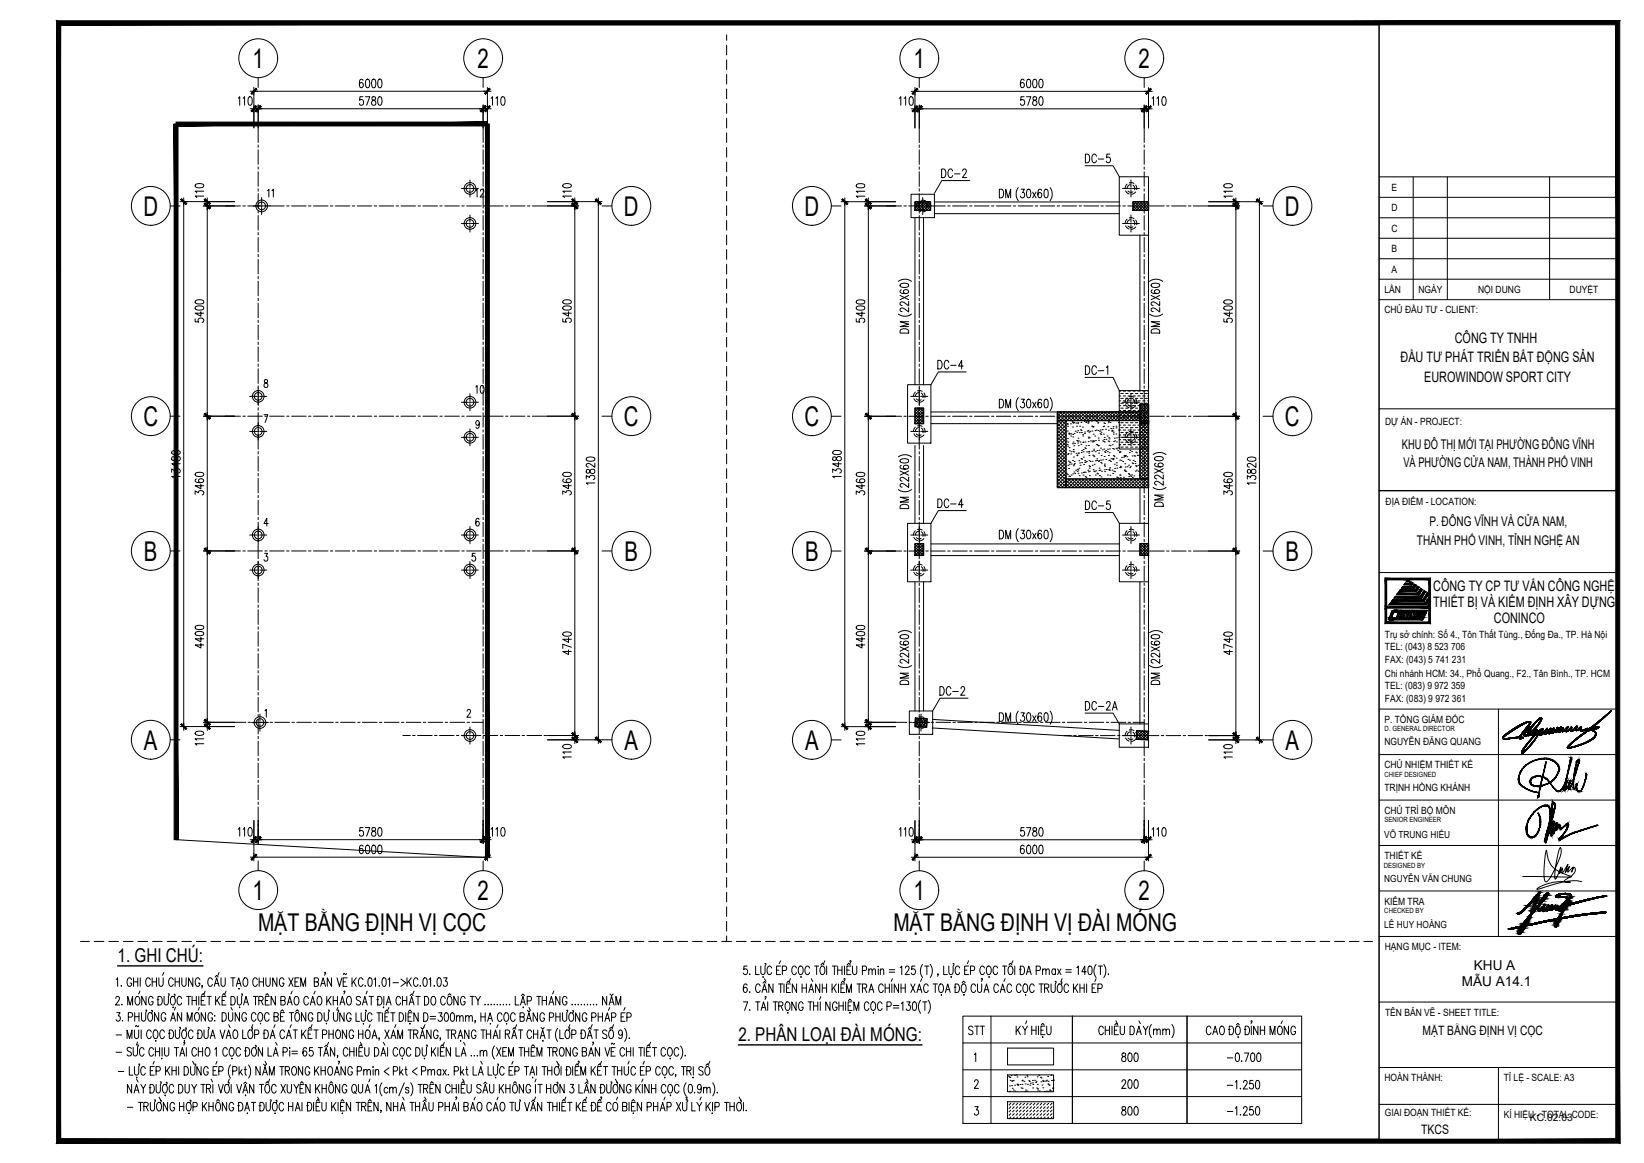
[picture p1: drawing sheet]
<svg xmlns="http://www.w3.org/2000/svg" width="420mm" height="297mm" viewBox="0 0 420 297" stroke-linecap="round" stroke-linejoin="round" font-family="sans-serif">
<defs><g id="words">
<g font-size="6.9">
<text x="64.5" y="17.4">1</text>
<text x="122" y="17.4">2</text>
<text x="233.5" y="17.4">1</text>
<text x="291" y="17.4">2</text>
<text x="36.6" y="55.1">D</text>
<text x="159.5" y="55.1">D</text>
<text x="205.6" y="55.1">D</text>
<text x="328.4" y="55.1">D</text>
<text x="36.6" y="108.8">C</text>
<text x="159.5" y="108.8">C</text>
<text x="205.6" y="108.8">C</text>
<text x="328.4" y="108.8">C</text>
<text x="36.8" y="143.2">B</text>
<text x="159.6" y="143.2">B</text>
<text x="205.7" y="143.2">B</text>
<text x="328.6" y="143.2">B</text>
<text x="36.8" y="191.4">A</text>
<text x="159.6" y="191.4">A</text>
<text x="205.7" y="191.5">A</text>
<text x="328.6" y="191.5">A</text>
<text x="64.5" y="229.8">1</text>
<text x="122" y="229.8">2</text>
<text x="233.5" y="229.9">1</text>
<text x="291" y="229.9">2</text>
</g>
<g font-size="6.3">
<text x="65.9" y="237.8">MẶT BẰNG ĐỊNH VỊ CỌC</text>
<text x="228.3" y="237.8">MẶT BẰNG ĐỊNH VỊ ĐÀI MÓNG</text>
</g>
<g font-size="5.7">
<text x="238.5" y="95.6">DC-4</text>
<text x="246.2" y="265.6">STT</text>
</g>
<g font-size="5.3">
<text x="239.5" y="46.6">DC-2</text>
<text x="276.2" y="42.7">DC-5</text>
<text x="124.5" y="51.5" transform="rotate(-90 124.5 51.5)">12</text>
<text x="238.5" y="130.9">DC-4</text>
<text x="276.2" y="131.2">DC-5</text>
<text x="238.8" y="178.9">DC-2</text>
<text x="285.4" y="272.3">800</text>
<text x="285.4" y="279">200</text>
<text x="285.4" y="286.1">800</text>
</g>
<g font-size="4.9">
<text x="70.9" y="51.5" transform="rotate(-90 70.9 51.5)">11</text>
<text x="120.3" y="101.6">10</text>
<text x="30.1" y="245.7">1. GHI CHÚ:</text>
<text x="188.7" y="265.8">2. PHÂN LOẠI ĐÀI MÓNG:</text>
</g>
<g font-size="3.7">
<text x="371.8" y="87.6">CÔNG TY TNHH</text>
<text x="357.9" y="92.5">ĐẦU TƯ PHÁT TRIỂN BẤT ĐỘNG SẢN</text>
<text x="364" y="97.5">EUROWINDOW SPORT CITY</text>
<text x="366.3" y="151">CÔNG TY CP TƯ VẤN CÔNG NGHỆ</text>
<text x="366.3" y="154.9">THIẾT BỊ VÀ KIỂM ĐỊNH XÂY DỰNG</text>
<text x="381.8" y="159.1">CONINCO</text>
</g>
<g font-size="3.5">
<text x="373.6" y="251.8">MẪU A14.1</text>
<text x="376.7" y="247.8">KHU A</text>
</g>
<g font-size="3.4">
<text x="358.3" y="114.7">KHU ĐÔ THỊ MỚI TẠI PHƯỜNG ĐÔNG VĨNH</text>
<text x="358.7" y="119.3">VÀ PHƯỜNG CỬA NAM, THÀNH PHỐ VINH</text>
<text x="365.3" y="134.3">P. ĐÔNG VĨNH VÀ CỬA NAM,</text>
<text x="362.1" y="139.1">THÀNH PHỐ VINH, TỈNH NGHỆ AN</text>
</g>
<g font-size="3.3">
<text x="363.6" y="264.3">MẶT BẰNG ĐỊNH VỊ CỌC</text>
<text x="363.2" y="289.7">TKCS</text>
</g>
<g font-size="2.6">
<text x="355.6" y="48.7">E</text>
<text x="355.6" y="54">D</text>
<text x="355.6" y="59.2">C</text>
<text x="355.6" y="64.4">B</text>
<text x="355.6" y="69.6">A</text>
<text x="353.8" y="74.9">LẦN</text>
<text x="362.5" y="74.9">NGÀY</text>
<text x="377.8" y="74.9">NỘI DUNG</text>
<text x="401.1" y="74.9">DUYỆT</text>
<text x="353.8" y="80">CHỦ ĐẦU TƯ - CLIENT:</text>
<text x="354" y="108.5">DỰ ÁN - PROJECT:</text>
<text x="354.1" y="128.9">ĐỊA ĐIỂM - LOCATION:</text>
<text x="353.9" y="162.8">Trụ sở chính: Số 4., Tôn Thất Tùng., Đống Đa., TP. Hà Nội</text>
<text x="353.9" y="166.1">TEL: (043) 8 523 706</text>
<text x="353.9" y="169.3">FAX: (043) 5 741 231</text>
<text x="353.9" y="172.8">Chi nhánh HCM: 34., Phổ Quang., F2., Tân Bình., TP. HCM</text>
<text x="353.9" y="176.1">TEL: (083) 9 972 359</text>
<text x="353.9" y="179.3">FAX: (083) 9 972 361</text>
<text x="353.8" y="184.6">P. TỔNG GIÁM ĐỐC</text>
<text x="353.8" y="190.4">NGUYỄN ĐĂNG QUANG</text>
<text x="353.8" y="196.2">CHỦ NHIỆM THIẾT KẾ</text>
<text x="353.8" y="202">TRỊNH HỒNG KHÁNH</text>
<text x="353.8" y="207.8">CHỦ TRÌ BỘ MÔN</text>
<text x="353.8" y="219.4">THIẾT KẾ</text>
<text x="353.8" y="231.1">KIỂM TRA</text>
<text x="353.9" y="242.7">HẠNG MỤC - ITEM:</text>
<text x="354" y="259.6">TÊN BẢN VẼ - SHEET TITLE:</text>
<text x="353.8" y="276.1">HOÀN THÀNH:</text>
<text x="384.3" y="276.1">TỈ LỆ - SCALE: A3</text>
<text x="353.9" y="285.2">GIAI ĐOẠN THIẾT KẾ:</text>
<text x="384.3" y="285.5">KÍ HIỆU - TOTAL CODE:</text>
<text x="391" y="286.2">KC.02.03</text>
</g>
<g font-size="2.5">
<text x="353.8" y="214.1">VÕ TRUNG HIẾU</text>
<text x="353.8" y="225.3">NGUYỄN VĂN CHUNG</text>
<text x="353.8" y="236.9">LÊ HUY HOÀNG</text>
</g>
<g font-size="1.8">
<text x="353.9" y="186.6">D. GENERAL DIRECTOR</text>
<text x="353.9" y="198.4">CHIEF DESIGNED</text>
<text x="353.9" y="210">SENIOR ENGINEER</text>
<text x="353.7" y="221.6">DESIGNED BY</text>
<text x="353.8" y="233.2">CHECKED BY</text>
</g>
</g></defs>
<!-- layer: Xref khung ten  A3 TKCS|A-KY HIEU -->
<g fill="#000" stroke="#000" stroke-width=".26">
<path d="M354 147.7l.4 .4h-.4zM354 158.9h.4l-.4 .4zM355 158.3h1.3zM357.8 157.5h.1zM359 157.2v.1zM359.4 156.8v.2zM360 148.4h.2l-.1 .1zM360.6 149.2h.3l-.1 .2zM360.6 148.7l.5 .2h-.6zM360.8 157.2v.1zM361.2 156.8v.2zM361.3 150h.2l-.1 .2z"/>
<path d="M361.5 149.2l.2 .2h-.3zM361.9 150.9h.3l-.2 .2zM361.9 157.5h.2zM362.4 157.7h.3zM362.5 151.7h.3l-.1 .2zM363.1 150.3l.4 .3h-.5zM363.2 152.6h.2l-.1 .2zM363.1 157.5h.1zM363.4 156.7h.2zM363.8 153.5h.2zM364 150.9l.3 .2h-.5zM364.8 151.4l.1 .1z"/>
<path d="M365.2 154.4v.5zM365.2 152.6l-.1 .2zM365.2 156.7h.4v2.2zM365.6 147.7v.4h-.4z"/>
<path d="M15 5.9l.5 .5 336.9-.5zM15.5 6.4l336.9-.5v.5z"/>
<path d="M354 148.1l.4 6.8v-6.8zM354 148.1l.4 6.8h-.4z"/>
<path d="M354 154.9l.4 .4v-.4zM354 154.9l.4 .4h-.4z"/>
<path d="M354 155.3l.4 3.6v-3.6zM354 155.3l.4 3.6h-.4z"/>
<path d="M355.1 157.5l.6 .1zM355.1 157.5l.6 .1z"/>
<path d="M355.1 157.6h.6zM355.1 157.6h.6z"/>
<path d="M355.1 157.6h.6zM355.1 157.6h.6z"/>
<path d="M355.1 157.6l.6 .1zM355.1 157.6l.6 .1z"/>
<path d="M355.1 157.7h.6zM355.1 157.7h.6z"/>
<path d="M355.1 157.7h.6zM355.1 157.7h.6z"/>
<path d="M355.1 157.7l.6 .1zM355.1 157.7l.6 .1z"/>
<path d="M355.1 157.8h.7zM355.1 157.8h.7z"/>
<path d="M355 157.8h.8zM355 157.8h.8z"/>
<path d="M355 157.8h.8zM355 157.8h.8z"/>
<path d="M355 157.8h.9zM355 157.8h.9z"/>
<path d="M355.6 156.6l.1 .9 .4-.9zM355.6 156.6l.1 .9h-.6z"/>
<path d="M355.6 156.5h.6zM355.6 156.5l.5 .1z"/>
<path d="M355.6 156.5h.6zM355.6 156.5h.6z"/>
<path d="M355.6 156.4h.7zM355.6 156.4l.6 .1z"/>
<path d="M355 158.3h1.3zM355 158.3h1.3z"/>
<path d="M355 158.3h1.3zM355 158.3h1.3zM355 158.3h1.3z"/>
<path d="M355 158.3h1.3zM355 158.3h1.3z"/>
<path d="M354.9 158.2h1.4zM354.9 158.2h1.4z"/>
<path d="M354.9 158.2h1.4zM354.9 158.2l1.4 .1z"/>
<path d="M355.7 156.4h.6zM355.7 156.4h.6z"/>
<path d="M354.9 158.2h1.4zM354.9 158.2h1.4z"/>
<path d="M354.9 158.2h1.4zM354.9 158.2h1.4z"/>
<path d="M354.9 158.1h1.4zM354.9 158.1l1.4 .1z"/>
<path d="M354.9 158.1h1.5zM354.9 158.1h1.5z"/>
<path d="M354.9 158.1h1.5zM354.9 158.1h1.4z"/>
<path d="M355.7 156.4h.7zM355.7 156.4h.8z"/>
<path d="M355.7 156.4h.7zM355.7 156.4h.6z"/>
<path d="M355 157.8l1.4 .3 .1-.3zM355 157.8l1.4 .3h-1.5z"/>
<path d="M356.8 157.8h2.8zM356.8 157.8h2.8z"/>
<path d="M355.7 156.3h1.5zM355.7 156.3l1.5 .1z"/>
<path d="M355.8 156.2h1.4zM355.8 156.2l1.4 .1z"/>
<path d="M355.9 156.1h1.4zM355.9 156.1l1.3 .1h-1.4z"/>
<path d="M356 156h1.3zM355.9 156.1h1.4z"/>
<path d="M356.1 155.9h1.3zM356 156h1.3z"/>
<path d="M357 157.5l.4 .1zM357 157.5l.4 .1z"/>
<path d="M356.9 157.6h.5zM356.9 157.6h.5z"/>
<path d="M356.4 155.9h1zM356.2 155.9h1.2z"/>
<path d="M356.2 155.9h1.2zM356.1 155.9h1.3z"/>
<path d="M357 157.5h.4zM357 157.5h.4z"/>
<path d="M357 157.5h.4zM357 157.5h.4z"/>
<path d="M356.9 157.6l.5 .1zM356.9 157.6l.5 .1z"/>
<path d="M356.9 157.7h.5zM356.9 157.7h.5z"/>
<path d="M356.9 157.7l.5 .1zM356.9 157.7l.5 .1z"/>
<path d="M356.9 157.8h.6zM356.9 157.8h.6z"/>
<path d="M356.9 157.8h.6zM356.9 157.8h.6z"/>
<path d="M357.1 157.2l.3 .3 .1-.3zM357.1 157.2l.3 .3h-.4z"/>
<path d="M356.8 157.8h.8zM356.8 157.8h.8z"/>
<path d="M356.8 157.8h.8zM356.8 157.8h.8z"/>
<path d="M357.4 156.7l.2 .3 .2-.3zM357.4 156.7l.2 .3h-.4z"/>
<path d="M357.8 157.4h.2zM357.8 157.4h.2z"/>
<path d="M357.8 157.4h.2zM357.8 157.4h.2z"/>
<path d="M357.8 157.5h.1zM357.8 157.5h.1z"/>
<path d="M357.8 157.5h.1zM357.8 157.5h.1z"/>
<path d="M357.8 157.5h.1zM357.8 157.5h.1z"/>
<path d="M357.4 156.6h.4zM357.4 156.6l.4 .1z"/>
<path d="M357.4 156.5h.5zM357.4 156.5l.4 .1z"/>
<path d="M357.8 157.5h.1zM357.8 157.5h.2z"/>
<path d="M357.8 157.5h.1zM357.8 157.5h.1z"/>
<path d="M357.5 156.4h.5zM357.5 156.4l.4 .1z"/>
<path d="M357.8 157.4h.2zM357.8 157.4h.2z"/>
<path d="M357.8 157.4l.2 .1zM357.8 157.4l.2 .1z"/>
<path d="M357.5 156.4h.5zM357.5 156.4h.5z"/>
<path d="M357.9 157.2l.1 .2 .1-.2zM357.9 157.2l.1 .2h-.2z"/>
<path d="M357.5 156.4h.6zM357.5 156.4h.7z"/>
<path d="M357.5 156.4h.6zM357.5 156.4h.5z"/>
<path d="M358.1 156.7h.2zM358.1 156.7h.2z"/>
<path d="M358.1 156.7h.2zM358.1 156.7h.2z"/>
<path d="M358.1 156.7h.2zM358.1 156.7h.2z"/>
<path d="M358.1 156.7h.2zM358.1 156.7h.2z"/>
<path d="M358.1 156.7h.2zM358.1 156.7h.2z"/>
<path d="M358.1 156.7l.1 .3 .1-.3zM358.1 156.7l.1 .3h-.2z"/>
<path d="M358.1 156.7h.2zM358.1 156.7h.2z"/>
<path d="M358.1 156.7h.2zM358.1 156.7h.2z"/>
<path d="M358.1 156.7h.2zM358.1 156.7h.2z"/>
<path d="M358 157.8h.4zM357.9 157.8h.5z"/>
<path d="M358 157.8h.4zM358 157.8h.4z"/>
<path d="M358.1 157.7h.3zM358 157.8h.4z"/>
<path d="M358.2 157.7h.2zM358.1 157.7h.3z"/>
<path d="M358.3 157.6h.2zM358.3 157.6l.1 .1z"/>
<path d="M358.3 157.5h.2zM358.3 157.5l.2 .1z"/>
<path d="M358.5 157.2v.3l.2-.3zM358.5 157.2v.3h-.2z"/>
<path d="M358.7 156.7l.1 .3 .1-.3zM358.7 156.7l.1 .3h-.3z"/>
<path d="M358.7 156.7h.2zM358.7 156.7h.2z"/>
<path d="M358.7 156.6h.2zM358.7 156.6l.2 .1z"/>
<path d="M358.7 156.6h.3zM358.7 156.6h.2z"/>
<path d="M358.7 156.5h.3zM358.7 156.5l.3 .1z"/>
<path d="M358.7 156.5h.3zM358.7 156.5h.3z"/>
<path d="M358.6 156.4h.4zM358.6 156.4h.4z"/>
<path d="M358.7 156.4h.3zM358.7 156.4l.3 .1z"/>
<path d="M358.5 156.4h.5zM358.5 156.4h.5z"/>
<path d="M358.6 156.4h.4zM358.6 156.4h.4z"/>
<path d="M359 157.3v.5zM359 157.3v.5h-.3z"/>
<path d="M358.5 156.4h.6zM358.5 156.4h.6z"/>
<path d="M358.5 156.4h.6zM358.5 156.4h.5z"/>
<path d="M359.4 156.4l.1 .4 .2-.4zM359.4 156.4l.1 .4z"/>
<path d="M359.7 157.2l-.1 .6 .3-.6zM359.7 157.2l-.1 .6h-.2z"/>
<path d="M360 157.8h3.9zM360 157.8h3.9z"/>
<path d="M359.6 148.4l.5 .1zM359.6 148.4l.5 .1h-.7z"/>
<path d="M360.1 156.4h.7zM360.1 156.4h.7z"/>
<path d="M359.8 148.1l.2 .3h.2zM359.8 148.1l.2 .3h-.4z"/>
<path d="M360.1 156.4l-.1 .6 .2-.6zM360.1 156.4l-.1 .6h-.2z"/>
<path d="M359.1 148.9l1.5 .3-.1-.3zM359.1 148.9l1.5 .3h-1.7z"/>
<path d="M360.3 157.2l-.1 .6 .3-.6zM360.3 157.2l-.1 .6h-.2z"/>
<path d="M358.9 149.2l1.9 .2-.2-.2zM358.9 149.2l1.9 .2h-2z"/>
<path d="M360.8 157.3v.5zM360.8 157.3v.5h-.3z"/>
<path d="M360.6 156.4l-.1 .6 .3-.6zM360.6 156.4l-.1 .6h-.2z"/>
<path d="M360.5 148.9l.4 .3 .1-.3zM360.5 148.9l.4 .3h-.3z"/>
<path d="M360.5 148.9h.6zM360.5 148.9h.5z"/>
<path d="M358.5 149.8l2.8 .2-.2-.2zM358.5 149.8l2.8 .2h-3z"/>
<path d="M358.3 150l3.1 .2-.1-.2zM358.3 150l3.1 .2h-3.2z"/>
<path d="M361.3 157.6h.2zM361.3 157.6h.2z"/>
<path d="M361.3 157.6l.2 .1zM361.3 157.6l.2 .1z"/>
<path d="M361.2 156.4l.1 .4 .2-.4zM361.2 156.4l.1 .4z"/>
<path d="M361.3 157.6h.2zM361.3 157.6h.2z"/>
<path d="M361.3 157.6h.2zM361.3 157.6h.2z"/>
<path d="M361.2 157.7h.3zM361.2 157.7h.3z"/>
<path d="M361.2 157.7h.3zM361.2 157.7h.3z"/>
<path d="M361.2 157.7l.3 .1zM361.2 157.7l.3 .1z"/>
<path d="M361.2 157.8h.4zM361.2 157.8h.4z"/>
<path d="M361.2 157.8h.4zM361.2 157.8h.4z"/>
<path d="M361.2 157.8h.4zM361.2 157.8h.4z"/>
<path d="M361.5 157.2v.4l.2-.4zM361.5 157.2v.4h-.2z"/>
<path d="M361.2 157.8h.5zM361.2 157.8h.5z"/>
<path d="M361.1 149.8l.4 .2 .2-.2zM361.1 149.8l.4 .2z"/>
<path d="M357.9 150.6l4 .3-.2-.3zM357.9 150.6l4 .3h-4.2z"/>
<path d="M361.4 149.4l.5 .1zM361.4 149.4l.5 .1z"/>
<path d="M357.7 150.9l4.3 .2-.1-.2zM357.7 150.9l4.3 .2h-4.5z"/>
<path d="M361.3 149.5l.4 .3 .2-.3zM361.3 149.5l.4 .3h-.6z"/>
<path d="M361.9 157.4h.2zM361.9 157.4h.2z"/>
<path d="M361.9 157.4h.2zM361.9 157.4h.2z"/>
<path d="M361.9 157.5h.2zM361.9 157.5h.2z"/>
<path d="M361.9 157.5h.2zM361.9 157.5h.2z"/>
<path d="M361.9 157.5h.2zM361.9 157.5h.2z"/>
<path d="M361.7 156.6v.4l.3-.4zM361.7 156.6v.4h-.1z"/>
<path d="M361.8 156.5h.2zM361.8 156.5l.2 .1z"/>
<path d="M361.8 156.4h.2zM361.8 156.4l.2 .1z"/>
<path d="M361.8 156.4h.3zM361.8 156.4h.2z"/>
<path d="M361.9 157.5h.2zM361.9 157.5h.2z"/>
<path d="M361.9 157.5h.2zM361.9 157.5h.2z"/>
<path d="M362 157.4h.1zM361.9 157.4h.2z"/>
<path d="M361.9 157.4l.2 .1zM361.9 157.4l.2 .1z"/>
<path d="M361.8 156.4h.3zM361.8 156.4h.3z"/>
<path d="M362 157.3h.2zM362 157.3l.1 .1z"/>
<path d="M361.9 156.4h.3zM361.9 156.4h.4z"/>
<path d="M361.9 156.4h.3zM361.9 156.4h.2z"/>
<path d="M362.3 156.7h.1zM362.3 156.7h.1z"/>
<path d="M362.3 156.7h.1zM362.3 156.7h.1z"/>
<path d="M362.3 156.7h.1zM362.3 156.7h.1z"/>
<path d="M362.3 156.7h.1zM362.3 156.7h.1z"/>
<path d="M362.3 156.7h.1zM362.3 156.7h.1z"/>
<path d="M362.3 156.7h.1zM362.3 156.7h.1z"/>
<path d="M362.3 157.8h.5zM362.3 157.8h.5z"/>
<path d="M361.7 150.6l.5 .3 .1-.3zM361.7 150.6l.5 .3z"/>
<path d="M357.2 151.5l5.3 .2-.2-.2zM357.2 151.5l5.3 .2h-5.4z"/>
<path d="M362.3 149.8l.4 .2zM362.3 149.8l.4 .2h-.6z"/>
<path d="M362.3 156.7l.1 .1zM362.3 156.7l.1 .1z"/>
<path d="M362.3 156.7h.1zM362.3 156.7h.1z"/>
<path d="M362.3 156.7h.1zM362.3 156.7h.1z"/>
<path d="M362.3 156.7h.1zM362.3 156.7h.1z"/>
<path d="M357.1 151.7l5.6 .2-.2-.2zM357.1 151.7l5.6 .2h-5.8z"/>
<path d="M362.5 157.5h.2zM362.5 157.5h.2z"/>
<path d="M362.5 157.5l.2 .1zM362.5 157.5l.2 .1z"/>
<path d="M362.4 157.6h.3zM362.4 157.6h.3z"/>
<path d="M362.4 157.6h.3zM362.4 157.6h.3z"/>
<path d="M362.4 157.6l.3 .1zM362.4 157.6l.3 .1z"/>
<path d="M362.5 157.5h.2zM362.5 157.5h.2z"/>
<path d="M362.4 157.7h.3zM362.4 157.7h.3z"/>
<path d="M362.4 157.7h.3zM362.4 157.7h.3zM362.3 157.7h.4z"/>
<path d="M362.1 150l.2 .6 .4-.6zM362.1 150l.2 .6h-.6z"/>
<path d="M362.3 157.7l.5 .1zM362.3 157.7l.5 .1z"/>
<path d="M362.5 157.3h.3zM362.5 157.3l.2 .2h-.2z"/>
<path d="M362.3 157.8h.5zM362.3 157.8h.5z"/>
<path d="M362.8 156.4h.6zM362.8 156.4h.6z"/>
<path d="M362.3 157.8h.5zM362.2 157.8h.6z"/>
<path d="M362.5 151.7h.3zM362.5 151.7h.3z"/>
<path d="M362.1 157.2l.7 .1v-.1zM362.1 157.2l.7 .1h-.8z"/>
<path d="M362.2 157.8h.6zM362.2 157.8h.6z"/>
<path d="M362.2 157.8h.7zM362.2 157.8h.7z"/>
<path d="M362.2 157.8h.7zM362.1 157.8h.8z"/>
<path d="M362.9 156.5h.3zM362.9 156.5h.3z"/>
<path d="M362.1 157.8h.8zM362.1 157.8h.8z"/>
<path d="M362.3 151.5l.5 .2 .1-.2zM362.3 151.5l.5 .2z"/>
<path d="M356.6 152.3l6.6 .3-.2-.3zM356.6 152.3l6.6 .3h-6.8z"/>
<path d="M362.2 156.8l.7 .2 .1-.2zM362.2 156.8l.7 .2h-.8z"/>
<path d="M362.9 156.7h.2zM362.9 156.7h.2z"/>
<path d="M362.8 156.7l.2 .1 .1-.1zM362.8 156.7l.2 .1h-.2z"/>
<path d="M362.9 156.6h.2zM362.9 156.6l.2 .1z"/>
<path d="M362.9 156.6h.2zM362.9 156.6h.2z"/>
<path d="M362.9 156.6h.2zM362.9 156.6h.2z"/>
<path d="M363.1 157.4h.1zM363.1 157.4h.1z"/>
<path d="M363.1 157.4h.1zM363.1 157.4h.1z"/>
<path d="M363.1 157.5h.1zM363.1 157.5h.1z"/>
<path d="M363.1 157.5h.1zM363.1 157.5h.1z"/>
<path d="M362.9 156.5l.2 .1zM362.9 156.6h.2z"/>
<path d="M356.4 152.6l6.9 .2-.1-.2zM356.4 152.6l6.9 .2h-7z"/>
<path d="M362.9 156.5h.3zM362.9 156.5h.2z"/>
<path d="M362.9 156.5h.3zM362.9 156.5h.3z"/>
<path d="M362.9 156.4h.3zM362.9 156.4l.3 .1z"/>
<path d="M363.1 157.5h.1zM363.1 157.5h.1z"/>
<path d="M362.9 156.4h.3zM362.9 156.4h.4z"/>
<path d="M362.9 156.4h.3zM362.9 156.4h.3z"/>
<path d="M363.1 157.4h.1zM363.1 157.4h.2z"/>
<path d="M363.1 157.4l.1 .1zM363.1 157.4l.1 .1z"/>
<path d="M362.8 156.4h.5zM362.8 156.4h.5z"/>
<path d="M362.8 156.4h.5zM362.8 156.4h.5z"/>
<path d="M362.8 156.4h.6zM362.8 156.4h.5z"/>
<path d="M363.2 157.2l.1 .2 .1-.2zM363.2 157.2l.1 .2h-.2z"/>
<path d="M362.8 156.4h.6zM362.8 156.4h.6z"/>
<path d="M363.4 156.7h.2zM363.4 156.7h.2z"/>
<path d="M363.4 156.7h.2zM363.4 156.7h.2z"/>
<path d="M363.4 156.7h.2zM363.4 156.7h.2z"/>
<path d="M363.4 156.7h.2zM363.4 156.7h.2z"/>
<path d="M362.8 156.4h.7zM362.8 156.4h.6z"/>
<path d="M362.7 156.4h.8zM362.7 156.4h.8z"/>
<path d="M363 150.6l-.1 .9 .6-.9zM363 150.6l-.1 .9h-.6z"/>
<path d="M363 152.3l.4 .3 .2-.3zM363 152.3l.4 .3z"/>
<path d="M363.5 156.7h.1zM363.5 156.7h.1z"/>
<path d="M363.4 156.7h.2zM363.4 156.7h.2z"/>
<path d="M363.4 156.7h.2zM363.4 156.7h.2z"/>
<path d="M363.4 156.7h.2zM363.4 156.7h.2z"/>
<path d="M363.4 156.7l.1 .3 .1-.3zM363.4 156.7l.1 .3h-.2z"/>
<path d="M355.9 153.2l8 .4-.3-.4zM355.9 153.2l8 .4h-8.3z"/>
<path d="M363.2 157.8h.7zM363.2 157.8h.7z"/>
<path d="M356.8 157.8l6.9 .5 .2-.5zM356.8 157.8l6.9 .5h-7.1z"/>
<path d="M363.4 157.8h.5zM363.2 157.8h.7z"/>
<path d="M363.4 157.7h.5zM363.4 157.8h.5z"/>
<path d="M363.5 157.7h.4zM363.5 157.7h.4z"/>
<path d="M363.6 157.6h.4zM363.6 157.6l.3 .1z"/>
<path d="M363.6 157.5h.4zM363.6 157.5l.4 .1z"/>
<path d="M363.8 157.2l.2 .3 .2-.3zM363.8 157.2l.2 .3h-.4z"/>
<path d="M363.6 153.2l.4 .3 .2-.3zM363.6 153.2l.4 .3z"/>
<path d="M355.3 154l9.2 .4-.3-.4zM355.3 154l9.2 .4h-9.5z"/>
<path d="M363.8 151.1h.6zM363.8 151.1h.6z"/>
<path d="M363.8 151.1l-.2 1.2 .8-1.2zM363.8 151.1l-.2 1.2h-.6z"/>
<path d="M364 156.7h.4zM364 156.7h.4z"/>
<path d="M364 156.7h.4zM364 156.7h.4z"/>
<path d="M364 156.7l.3 .3 .1-.3zM364 156.7l.3 .3h-.4z"/>
<path d="M364 156.6h.4zM364 156.6l.4 .1z"/>
<path d="M364 156.6h.5zM364 156.6h.4z"/>
<path d="M364 156.5h.5zM364 156.5l.5 .1z"/>
<path d="M364 156.4l.5 .1zM364 156.4l.5 .1z"/>
<path d="M364 156.5h.5zM364 156.5h.5z"/>
<path d="M355 154.4h9.6zM355 154.4h9.6z"/>
<path d="M363.9 156.4h.6zM363.9 156.4h.6z"/>
<path d="M363.8 156.4h.7zM363.8 156.4h.7z"/>
<path d="M363.8 156.4h.7zM363.8 156.4h.7z"/>
<path d="M363.8 156.4h.7zM363.8 156.4h.7z"/>
<path d="M363.9 156.4h.6zM363.9 156.4h.6z"/>
<path d="M357.7 155.9l6.8 .5 .3-.5zM357.7 155.9l6.8 .5h-7z"/>
<path d="M364.2 154l.4 .4 .2-.4zM364.2 154l.4 .4z"/>
<path d="M354.7 154.9l10.5 .4-.3-.4zM354.7 154.9l10.5 .4h-10.8z"/>
<path d="M364.7 151.5l.5 .2zM364.7 151.5l.5 .2h-.6z"/>
<path d="M365.2 154.4l-.3 .5h.3zM364.9 154.9h.3v.4z"/>
<path d="M364.6 151.7h.6zM364.6 151.7h.6z"/>
<path d="M365.1 152.8l.1 .4zM365.1 152.8l.1 .4h-.4z"/>
<path d="M364.6 151.7l-.4 1.5 1-1.5zM364.6 151.7l-.4 1.5h-.6z"/>
<path d="M364.8 153.2l.4 .3v-.3zM364.8 153.2l.4 .3h-.6z"/>
<path d="M364.6 153.5l.2 .5 .4-.5zM364.6 153.5l.2 .5h-.6z"/>
<path d="M365.2 156.7v2.2h.4zM365.2 158.9h.4v.4z"/>
<path d="M354.4 158.9l11.2 .4-.4-.4zM354.4 158.9l11.2 .4h-11.6z"/>
<path d="M354 147.7l11.2 .4 .4-.4zM354 147.7l11.2 .4h-10.8z"/>
<path d="M365.2 148.1l.4 3.6v-3.6zM365.2 148.1l.4 3.6h-.4z"/>
<path d="M365.2 151.7h.4zM365.2 151.7h.4z"/>
<path d="M365.2 151.7l.4 1.5v-1.5zM365.2 151.7l.4 1.5h-.4z"/>
<path d="M365.2 153.2l.4 .3v-.3zM365.2 153.2l.4 .3h-.4z"/>
<path d="M365.2 153.5l.4 3.2v-3.2zM365.2 153.5l.4 3.2h-.4z"/>
<path d="M14.5 5.3v286.7l1-1zM14.5 5.3l1 1v284.7zM14.5 5.3l1 1 398.5-1zM15.5 6.3l398.5-1-1.1 1zM414 5.3l-1.1 1 1.1 285.7zM412.9 6.3l1.1 285.7-1.1-1zM14.5 292h399.5l-1.1-1zM14.5 292l1-1h397.4z"/>
<path d="M15.5 6.4l-.5 285 .5-.4zM15 5.9l.5 .5-.5 285z"/>
<path d="M15.5 291l336.9 .4v-.4zM15.5 291l336.9 .4h-337.4z"/>
</g>
<!-- layer: 06.TEXT -->
<g fill="none" stroke="#000" stroke-width=".26">
<path d="M255.4 48.3a1.15 1.15 0 0 1 1.1 .7 1.15 1.15 0 0 1-.2 1.2l-.3 .3h-.6zM257 50.5v-2.2l.7 2.2 .6-2.2v2.2M260.3 47.9a2.75 2.75 0 0 0 0 3.3M260.9 48.3h.9l-.5 .9a.63 .63 0 0 1 .6 .9 .63 .63 0 0 1-1.1 0M262.6 48.4l.4-.1a1.52 1.52 0 0 1 0 2.2h-.2a1.73 1.73 0 0 1-.2-2.1zM263.9 49.1l.9 1.4M264.8 49.1l-.9 1.4M266.2 48.6l-.1-.2-.4-.1a1.36 1.36 0 0 0 .1 2.2 .64 .64 0 0 0 .5-.8 .64 .64 0 0 0-.8-.4l-.3 .5M267 48.4l.4-.1a1.52 1.52 0 0 1 0 2.2h-.1a1.73 1.73 0 0 1-.3-2.1zM268.4 47.9a2.84 2.84 0 0 1 0 3.3M229.6 71.9a2.78 2.78 0 0 1 3.3 0M230 75.5l2.2 1"/>
<path d="M230.1 72.6l.9-.3a.99 .99 0 0 1 1.2 .6 1.47 1.47 0 0 1-2.2 0zM230.3 74l-.3 .5a1.37 1.37 0 0 0 2.2-.1 .65 .65 0 0 0-.8-.4 .65 .65 0 0 0-.4 .7l.5 .3M232.2 78.6v1.1l-1-.8a.59 .59 0 0 0-.8-.3 .59 .59 0 0 0-.3 .8l.5 .2M232.2 77v1.1l-1-.8a.59 .59 0 0 0-.8-.2 .59 .59 0 0 0-.3 .8l.5 .1M232.2 75.5l-2.2 1M293.8 71.9a2.78 2.78 0 0 1 3.3 0M294.2 75.5l2.2 1M294.3 72.6l.8-.3a.95 .95 0 0 1 1.3 .6 1.45 1.45 0 0 1-2.2 0zM294.5 74l-.3 .5a1.35 1.35 0 0 0 2.2-.1 .64 .64 0 0 0-.8-.4 .64 .64 0 0 0-.5 .7l.6 .3M296.4 78.6v1.1l-1.4-1a.49 .49 0 0 0-.8 .2 .49 .49 0 0 0 .5 .7M296.4 77v1.1l-1.1-.8-.7-.2-.3 .1-.1 .5 .5 .3M296.4 75.5l-2.2 1"/>
<path d="M67.6 97.1v.5a.73 .73 0 0 1 .8 .5 .73 .73 0 0 1-.3 .9 .62 .62 0 0 1-.7-.7 .62 .62 0 0 1 .8-.6l.2-.3-.1-.3zM229.6 80.2a2.78 2.78 0 0 0 3.3 0M230.1 84.3a1.43 1.43 0 0 1 2.1 .2v.6h-2.2zM232.2 82.2h-2.2l2.2 .6-2.2 .6h2.2M277.4 93.4h.5a1.34 1.34 0 0 1 0 2.2h-.5zM280.2 94a.54 .54 0 0 0-.8-.5 1.54 1.54 0 0 0 .1 2.1 .59 .59 0 0 0 .7-.5M280.7 94.7h1.4M282.7 93.9l.4-.5v2.2M293.8 80.2a2.78 2.78 0 0 0 3.3 0M294.3 84.3a1.41 1.41 0 0 1 2.1 .2v.6h-2.2zM296.4 82.2h-2.2l2.2 .6-2.2 .6h2.2M67.5 105.9h1l-.7 2"/>
<path d="M122.5 108.1l-.2 .4a.54 .54 0 0 1-.7-.5 .54 .54 0 0 1 .7-.5l.2 .6a.92 .92 0 0 1-.6 1.3l-.2-.3M229.6 116.7a2.78 2.78 0 0 1 3.3 0M230.1 117.4l.9-.2a.98 .98 0 0 1 1.2 .6 1.52 1.52 0 0 1-2.2 0zM230.3 118.9l-.3 .4a1.34 1.34 0 0 0 2.2 0 .65 .65 0 0 0-.8-.5 .65 .65 0 0 0-.4 .8l.5 .2M255.4 102a1.15 1.15 0 0 1 1.1 .6 1.15 1.15 0 0 1-.2 1.2l-.3 .4h-.6zM257 104.2v-2.2l.7 2.2 .6-2.2v2.2M260.3 101.6a2.75 2.75 0 0 0 0 3.3M260.9 102h.9l-.5 .8a.63 .63 0 0 1 .6 .9 .63 .63 0 0 1-1.1 0M262.6 102.1l.4-.1a1.52 1.52 0 0 1 0 2.2h-.2a1.73 1.73 0 0 1-.2-2.1zM263.9 102.7l.9 1.5M264.8 102.7l-.9 1.5M266.2 102.3l-.1-.2-.4-.1a1.36 1.36 0 0 0 .1 2.2 .64 .64 0 0 0 .5-.8 .64 .64 0 0 0-.8-.5l-.3 .5"/>
<path d="M267 102.1l.4-.1a1.52 1.52 0 0 1 0 2.2h-.1a1.73 1.73 0 0 1-.3-2.1zM268.4 101.6a2.84 2.84 0 0 1 0 3.3M294.7 116.1a2.75 2.75 0 0 1 3.3 0M295.1 119.7l2.2 1.1M295.2 116.8l.8-.2a.96 .96 0 0 1 1.3 .6 1.52 1.52 0 0 1-2.2 0zM295.4 118.3l-.2 .1-.1 .4a1.36 1.36 0 0 0 2.2-.1 .64 .64 0 0 0-.8-.5 .64 .64 0 0 0-.5 .8l.6 .3M297.3 119.7l-2.2 1.1M68.5 133.7h-1l.7-1.3v2M122.4 132.7l-.4-.3a1.23 1.23 0 0 0 .1 2 .59 .59 0 0 0 .4-.7 .59 .59 0 0 0-.7-.5l-.2 .5M229.6 125.1a2.78 2.78 0 0 0 3.3 0M230 120.3l2.2 1.1M230.1 129.1a1.43 1.43 0 0 1 2.1 .2v.6h-2.2z"/>
<path d="M232.2 127h-2.2l2.2 .6-2.2 .6h2.2M232.2 123.4v1.1l-1-.8a.59 .59 0 0 0-.8-.2 .59 .59 0 0 0-.3 .8l.5 .1M232.2 121.9v1l-1-.7a.59 .59 0 0 0-.8-.3 .59 .59 0 0 0-.3 .8l.5 .2M232.2 120.3l-2.2 1.1M255.4 135.4a1.15 1.15 0 0 1 1.1 .7 1.15 1.15 0 0 1-.2 1.2l-.3 .3h-.6zM257 137.6v-2.2l.7 2.2 .6-2.2v2.2M260.3 135a2.78 2.78 0 0 0 0 3.3M260.9 135.4h.9l-.5 .9a.63 .63 0 0 1 .6 .9 .63 .63 0 0 1-1.1 0M262.6 135.5l.4-.1a1.51 1.51 0 0 1 0 2.2h-.2a1.73 1.73 0 0 1-.2-2.1zM263.9 136.2l.9 1.4M264.8 136.2l-.9 1.4M266.2 135.7l-.1-.2-.4-.1a1.36 1.36 0 0 0 .1 2.2 .65 .65 0 0 0 .5-.8 .65 .65 0 0 0-.8-.4l-.3 .5"/>
<path d="M267 135.5l.4-.1a1.51 1.51 0 0 1 0 2.2h-.1a1.73 1.73 0 0 1-.3-2.1zM268.4 135a2.87 2.87 0 0 1 0 3.3M294.7 124.5a2.75 2.75 0 0 0 3.3 0M295.2 128.5a1.43 1.43 0 0 1 2.1 .3v.5h-2.2zM297.3 126.4h-2.2l2.2 .7-2.2 .6h2.2M297.3 122.9v1a2.6 2.6 0 0 0-1.8-1l-.4 .3v.3l.5 .4M297.3 121.3v1.1l-1.4-1a.5 .5 0 0 0-.7 .2 .5 .5 0 0 0 .3 .7h.1M67.6 141.3h.8l-.4 .8a.57 .57 0 0 1 .5 .9 .57 .57 0 0 1-1-.1M121.4 141.3h-.7v.9a.59 .59 0 0 1 .7 .1 .59 .59 0 0 1 0 .7 .59 .59 0 0 1-.7 .1l-.1-.2M229.6 170a2.78 2.78 0 0 0 3.3 0M229.6 161.6a2.78 2.78 0 0 1 3.3 0M230 165.2l2.2 1.1"/>
<path d="M230.1 174a1.43 1.43 0 0 1 2.1 .3v.5h-2.2zM230.1 162.3l.9-.2a.98 .98 0 0 1 1.2 .6 1.52 1.52 0 0 1-2.2 0zM230.3 163.8l-.2 .1-.1 .4a1.36 1.36 0 0 0 2.2-.1 .65 .65 0 0 0-.8-.5 .65 .65 0 0 0-.4 .8l.5 .2M232.2 171.9h-2.2l2.2 .7-2.2 .6h2.2M232.2 168.3v1.1l-1-.8a.59 .59 0 0 0-.8-.2 .59 .59 0 0 0-.3 .8l.5 .2M232.2 166.8v1.1l-1.3-1a.5 .5 0 0 0-.8 .2 .5 .5 0 0 0 .3 .7h.2M232.2 165.2l-2.2 1.1M277.4 179.2a1.17 1.17 0 0 1 1.1 .7 1.17 1.17 0 0 1-.3 1.4l-.8 .1zM280.2 179.7a.61 .61 0 0 0-.7-.5 .61 .61 0 0 0-.5 .8v.5a.61 .61 0 0 0 .5 .8 .61 .61 0 0 0 .7-.5M282.8 179.7l.3-.5h.3l.3 .4-.2 .7-.8 1.1h1.1M293.8 170a2.78 2.78 0 0 0 3.3 0M293.8 161.6a2.78 2.78 0 0 1 3.3 0"/>
<path d="M294.2 165.2l2.2 1.1M294.3 174a1.41 1.41 0 0 1 2.1 .3v.5h-2.2zM294.3 162.3l.8-.2a.94 .94 0 0 1 1.3 .6 1.49 1.49 0 0 1-2.2 0zM294.5 163.8l-.2 .1-.1 .4a1.33 1.33 0 0 0 2.2-.1 .64 .64 0 0 0-.8-.5 .64 .64 0 0 0-.5 .8l.6 .2M296.4 171.9h-2.2l2.2 .7-2.2 .6h2.2M296.4 168.3v1.1l-1.1-.8-.7-.2-.4 .3v.3l.5 .4M296.4 166.8v1.1l-1.1-.8-.7-.2-.4 .3v.3l.5 .3M296.4 165.2l-2.2 1.1M67.7 181.5l.4-.3v2M119.4 181.7l.1-.3a.45 .45 0 0 1 .6-.1 .45 .45 0 0 1 .1 .6l-.9 1.3h1M255.4 182.1h.6a1.35 1.35 0 0 1 0 2.1h-.6zM257 184.2v-2.1l.7 2.1 .6-2.1v2.1"/>
<path d="M260.3 181.6a2.75 2.75 0 0 0 0 3.4M260.9 182.1h.9l-.5 .8a.63 .63 0 0 1 .6 .9 .63 .63 0 0 1-1.1 0M262.6 182.1h.4a1.49 1.49 0 0 1 0 2.1h-.2a1.72 1.72 0 0 1-.2-2.1zM263.9 182.8l.9 1.4M264.8 182.8l-.9 1.4M266.2 182.4a.44 .44 0 0 0-.7-.3l-.3 .9a.94 .94 0 0 0 .5 1.2 .64 .64 0 0 0 .6-.7 .64 .64 0 0 0-.8-.5l-.3 .5M267 182.1h.4a1.49 1.49 0 0 1 0 2.1h-.1a1.72 1.72 0 0 1-.3-2.1zM268.4 181.6a2.84 2.84 0 0 1 0 3.4M280.7 180.4h1.4M284.3 181.4l.6-2.2 .6 2.2M284.5 180.6h.8M29.6 255l.1-.3a.5 .5 0 0 1 .7-.1 .5 .5 0 0 1 0 .7l-.9 1.4h1.1"/>
<path d="M29.7 250.1l.4-.4v2.2M29.8 258.6h.9l-.5 .9a.63 .63 0 0 1 .5 .9 .63 .63 0 0 1-1 0M31 251.7v.2l.1-.1M31.1 256.5v.2l.1-.1M32.6 256.7v-2.2l.7 2.2 .6-2.2v2.2M32.8 259.8l.9-.1 .2-.3-.2-.7-.9-.1v2.2M33.6 250.3a.61 .61 0 0 0-.7-.5 .61 .61 0 0 0-.4 .8v.5a.62 .62 0 0 0 .6 .8 .62 .62 0 0 0 .5-.8h-.3M34.1 249.7v2.2M34.1 250.8h1.1M34.4 258.6v2.2M34.4 259.7h1.1M34.8 254.6l.2-.1a1.21 1.21 0 0 1 .4 2.1l-.1 .1a1.22 1.22 0 0 1-.5-2.1z"/>
<path d="M35.2 249.7v2.2M35.5 258.6v2.2M35.8 253.1l-.4 .8M35.8 249.7v2.2M37.2 258l.3 .1-.3 .5v1.6a.57 .57 0 0 1-.6 .6l-.4-.3v-1.9M37.3 254.5v2.2l-1.1-2.2v2.2M38.1 258.7l.1-.1a1.19 1.19 0 0 1 .9 .9 1.19 1.19 0 0 1-.4 1.2l-.2 .1a1.22 1.22 0 0 1-.4-2.1zM38.4 250.3a.62 .62 0 0 0-.7-.5 .62 .62 0 0 0-.5 .8v.5a.62 .62 0 0 0 .5 .8 .62 .62 0 0 0 .7-.5M38.7 258.1l.1-.1 .2 .2-.2 .6M38.9 250.8h1.1M38.9 249.7v2.2M39.1 255a.61 .61 0 0 0-.7-.5 .61 .61 0 0 0-.4 .8v.5a.63 .63 0 0 0 .5 .9 .63 .63 0 0 0 .6-.9h-.4"/>
<path d="M40 249.7v2.2M40.1 255.3h.5M40.4 254.5a1.15 1.15 0 0 1 1 .6 1.15 1.15 0 0 1-.1 1.3l-.4 .3h-.5zM40.6 258.6v2.2l-1.1-2.2v2.2M40.6 249.7v1.6a.55 .55 0 0 0 .3 .5 .55 .55 0 0 0 .6 0l.2-.5v-1.6M41.9 248.4l-.4 .7M42.4 259.1a.54 .54 0 0 0-.9-.4 1.53 1.53 0 0 0 .2 2.1 .63 .63 0 0 0 .7-.8h-.4M43 253.9l.1-.1 .2 .2-.3 .5v1.6a.6 .6 0 0 1-.6 .6l-.5-.6v-1.6M43.8 254.6l.2-.1a1.22 1.22 0 0 1 .5 2.1l-.2 .1a1.22 1.22 0 0 1-.5-2.1zM44.2 257.2v.2zM44.3 250.3a.62 .62 0 0 0-.8-.5 .62 .62 0 0 0-.4 .8v.5a.62 .62 0 0 0 .4 .8 .62 .62 0 0 0 .8-.5M44.5 254l.1-.1 .2 .2-.2 .6"/>
<path d="M44.8 250.8h1M44.8 249.7v2.2M44.9 257.3l-.3 .7M45.8 249.7v2.2M46.4 255a.54 .54 0 0 0-.8-.4 1.54 1.54 0 0 0 .1 2.1 .59 .59 0 0 0 .7-.5M46.4 258.6v2.2l-1.1-2.2v2.2M46.5 249.7v1.6a.55 .55 0 0 0 .2 .5 .55 .55 0 0 0 .6 0l.3-.5v-1.6M47.7 254.5h1.1M48.2 254.5v2.2M49.1 254.5v2.2M49.1 255.5h1.1M49.3 249.7v2.2l-1.1-2.2v2.2"/>
<path d="M50 258.7l.2-.1a1.19 1.19 0 0 1 .9 .9 1.19 1.19 0 0 1-.4 1.2l-.2 .1a1.22 1.22 0 0 1-.5-2.1zM50.2 254.5v2.2M50.8 254.5v2.2M51 257.3l-.3 .7M51.1 250.3a.62 .62 0 0 0-.8-.5 .62 .62 0 0 0-.4 .8v.5a.63 .63 0 0 0 .6 .8 .63 .63 0 0 0 .6-.8h-.4M51.4 255.5h.7M51.5 254.2l.4-.4 .4 .4M51.7 251.8h-.2h.2l-.2 .5M52.4 254.5h-1v2.2h1M52.4 253.1l-.3 .8M52.5 258.6v2.2l-1.1-2.2v2.2M52.9 254.5h1.1"/>
<path d="M53.5 254.5v2.2M54.3 250.3a.61 .61 0 0 0-.8-.5 .61 .61 0 0 0-.4 .8v.5a.61 .61 0 0 0 .4 .8 .61 .61 0 0 0 .8-.5M54.3 259.1a.55 .55 0 0 0-.8-.4 1.55 1.55 0 0 0 .1 2.1 .63 .63 0 0 0 .7-.8h-.4M54.7 251.9l.7-2.2 .6 2.2M54.9 259.4v.2zM55 249.5l.4-.4 .4 .4M55 251.2h.8M55.1 254.5v2.2M55.5 255.4l.7 1.3M56 248.4l-.3 .7M56.2 254.5l-1.1 1.4M56.5 249.7v1.6a.54 .54 0 0 0 .5 .6 .54 .54 0 0 0 .6-.6v-1.6"/>
<path d="M56.8 258.6h.5a1.32 1.32 0 0 1 0 2.2h-.5zM56.8 255.5h.6M56.8 254.2l.4-.4 .4 .4M57.8 254.5h-1v2.2h1M57.8 253.1l-.3 .8M58.4 258.6v1.6a.57 .57 0 0 0 .6 .6l.5-.6v-1.6M59 249.7h1.1M59 254.5a1.15 1.15 0 0 1 1.1 .6 1.15 1.15 0 0 1-.1 1.3l-.5 .3h-.5zM59 257.3l.4 .7M59.5 249.7v2.2M60.4 251.9l.6-2.2 .6 2.2M60.6 251.2h.8"/>
<path d="M61.1 252.5v.2zM61.2 258.6v2.2l-1.1-2.2v2.2M61.2 257.2v.2zM61.7 253.9l.2-.1 .1 .2-.2 .5v1.6a.57 .57 0 0 1-.7 .6l-.5-.6v-1.6M62.3 256.7l.6-2.2 .6 2.2M62.4 249.9l.2-.2a1.2 1.2 0 0 1 .4 2.1l-.1 .1a1.2 1.2 0 0 1-.5-2zM62.5 255.9h.8M63 259.1a.62 .62 0 0 0-.8-.5 .62 .62 0 0 0-.4 .9v.5a.63 .63 0 0 0 .6 .8 .63 .63 0 0 0 .6-.8h-.4M64.8 254.5h1.1M65.3 254.5v2.2M65.4 259.1a.54 .54 0 0 0-.8-.4 1.53 1.53 0 0 0 .1 2.1 .59 .59 0 0 0 .7-.5M65.8 250.3a.61 .61 0 0 0-.8-.5 .61 .61 0 0 0-.4 .8v.5a.61 .61 0 0 0 .4 .8 .61 .61 0 0 0 .8-.5"/>
<path d="M66.2 255.5l.9-.1 .2-.3-.2-.5-.9-.1v2.2M66.2 258.7a.66 .66 0 0 1 .7 .1 .66 .66 0 0 1 .2 .7v.5a.66 .66 0 0 1-.6 .8 .66 .66 0 0 1-.6-.8v-.5zM66.2 250.8h1.1M66.2 249.7v2.2M66.7 255.5l.6 1.2M67.3 249.7v2.2M67.8 255.5h.6M67.9 254.2l.4-.4 .4 .4M68 249.7v1.6a.55 .55 0 0 0 .2 .5 .55 .55 0 0 0 .6 0l.3-.5v-1.6M68.8 259.1a.55 .55 0 0 0-.9-.4 1.55 1.55 0 0 0 .2 2.1 .59 .59 0 0 0 .7-.5M68.8 254.5h-1v2.2h1M70 259.7l1-.1 .1-.4-.1-.5-1-.1v2.2h.7l.3-.2 .1-.5-.4-.4"/>
<path d="M70.4 254.5v2.2l-1.1-2.2v2.2M70.8 249.7v2.2l-1.1-2.2v2.2M71.7 259.7h.6M71.7 258.3l.4-.4 .4 .4M71.8 255.5l.9-.1 .2-.3-.2-.5-.9-.1v2.2l.9-.1 .2-.7-.4-.4M72.6 250.3a.61 .61 0 0 0-.8-.5 .61 .61 0 0 0-.4 .8v.5a.62 .62 0 0 0 .6 .8 .62 .62 0 0 0 .6-.8h-.4M72.7 258.6h-1v2.2h1M73.4 256.7l.6-2.2 .7 2.2M73.7 255.9h.8M73.8 249.7l1.1 2.2M73.9 258.6h1.1M74.5 258.6v2.2"/>
<path d="M74.7 253.1l-.3 .8M74.9 249.7l-1.1 2.2M75.4 250.8h.6M75.5 254.6l.1-.1a1.22 1.22 0 0 1 .5 2.1l-.2 .1a1.22 1.22 0 0 1-.4-2.1zM75.6 258.3l.4-.4 .4 .4M75.7 258.7l.1-.1a1.19 1.19 0 0 1 .9 .9 1.19 1.19 0 0 1-.4 1.2l-.2 .1a1.22 1.22 0 0 1-.4-2.1zM76.4 249.7h-1v2.2h1M76.9 251.9v-2.2l.6 2.2 .6-2.2v2.2M78.2 258.6v2.2l-1.1-2.2v2.2M78.8 255a.62 .62 0 0 0-.7-.5 .62 .62 0 0 0-.5 .8v.5a.62 .62 0 0 0 .5 .9 .62 .62 0 0 0 .7-.5M79.3 256.7l.6-2.2 .6 2.2M79.5 255.9h.8"/>
<path d="M80 259.1a.55 .55 0 0 0-.9-.4 1.55 1.55 0 0 0 .2 2.1 .63 .63 0 0 0 .7-.8h-.4M80.3 250.8l.9-.1 .2-.3-.2-.5-.9-.2v2.2h.7l.3-.2v-.7l-.3-.2M80.5 253.1l-.3 .8M81.2 258.6h.6a1.32 1.32 0 0 1 0 2.2h-.6zM81.3 254.6l.2-.1a1.22 1.22 0 0 1 .4 2.1l-.1 .1a1.22 1.22 0 0 1-.5-2.1zM81.9 251.9l.7-2.2 .6 2.2M82.2 251.2h.8M82.9 248.5l.1-.2 .2 .2-.2 .6M83.5 254.5v2.2M83.9 258l.3 .1-.3 .5v1.6a.57 .57 0 0 1-.6 .6l-.4-.3v-1.9M83.9 255.4l.7 1.3M84.6 254.5l-1.1 1.4"/>
<path d="M84.7 249.7v2.2l-1.1-2.2v2.2M85.2 255.5h1M85.2 254.5v2.2M86.1 249.7l.6 2.2 .7-2.2M86.2 254.5v2.2M86.3 258l.3 .1-.3 .5v1.6a.57 .57 0 0 1-.6 .6l-.5-.6v-1.6M86.4 257.3l-.4 .7M86.9 256.7l.6-2.2 .6 2.2M87.1 255.9h.8M87.7 250.8h.6M87.8 253.3l.2-.2 .2 .1-.3 .7M87.9 258.7v2.2l-1.1-2.2v2.2"/>
<path d="M88.5 248.6l-.2 .3-.4-.3-.1 .3M88.7 249.7h-1v2.2h1M88.9 254.6l.1-.1a1.22 1.22 0 0 1 .5 2.1l-.2 .1a1.22 1.22 0 0 1-.4-2.1zM89.7 259.2a.62 .62 0 0 0-.7-.5 .62 .62 0 0 0-.5 .8v.5a.63 .63 0 0 0 .6 .9 .63 .63 0 0 0 .6-.9h-.4M90 249.7v2.2M90.3 250.7l.7 1.2M91 258.7v2.2h.9M91 249.7l-1 1.5M92.1 254.8a.55 .55 0 0 0-.7-.3 .55 .55 0 0 0-.3 .7l.9 .5a.59 .59 0 0 1-.1 .9 .59 .59 0 0 1-.9-.2M92.6 256.7l.6-2.2 .7 2.2M92.8 250.3a.62 .62 0 0 0-.8-.5 .62 .62 0 0 0-.4 .8v.5a.62 .62 0 0 0 .4 .8 .62 .62 0 0 0 .8-.5M92.8 255.9h.8"/>
<path d="M93.3 251.7v.2l.1-.1M93.4 258.1l.1-.1 .1 .1-.2 .6v1.5a.57 .57 0 0 1-.6 .7l-.4-.3-.1-.4v-1.5M93.9 253.1l-.3 .8M94.3 249.9l.3-.2a1.49 1.49 0 0 1 0 2.2h-.1a1.69 1.69 0 0 1-.2-2zM94.3 254.5h1.1M94.9 254.5v2.2M95.1 259.2a.62 .62 0 0 0-.8-.5 .62 .62 0 0 0-.4 .8v.5a.62 .62 0 0 0 .4 .8 .62 .62 0 0 0 .8-.4M95.6 250.1l.4-.4v2.2M96.3 255.3h.5M96.3 258.7h1.1M96.5 254.5a1.15 1.15 0 0 1 1.1 .6 1.15 1.15 0 0 1-.1 1.3l-.4 .3h-.6zM96.9 258.7v2.2"/>
<path d="M96.9 251.7v.2l.1-.1M97.7 258.7v2.2M97.9 249.9l.3-.2a1.49 1.49 0 0 1 0 2.2h-.1a1.69 1.69 0 0 1-.2-2zM98 257.2v.2zM98.1 254.5v2.2M98.4 259.7h.6M98.4 258.4l.4-.4 .4 .4M98.7 256.7l.6-2.2 .7 2.2M98.9 255.9h.8M99.2 250.1l.4-.4v2.2M99.4 258.7h-1v2.2h1M99.4 257.3l-.3 .7"/>
<path d="M99.9 258.7h1M100.4 258.7v2.2M100.4 251h1.4M102 258.7a1.15 1.15 0 0 1 1.1 .6 1.15 1.15 0 0 1-.1 1.3l-.4 .3h-.6zM102.4 255a.62 .62 0 0 0-.8-.5 .62 .62 0 0 0-.4 .8v.5a.62 .62 0 0 0 .4 .9 .62 .62 0 0 0 .8-.5M102.5 250.1l1.2 .9-1.2 .9M102.9 255.5h1.1M102.9 254.5v2.2M103.7 258.7v2.2M104 254.5v2.2M104 249.7v2.2M104.3 259.7h.6"/>
<path d="M104.4 258.4l.4-.4 .4 .4M104.4 250.7l.7 1.2M104.6 256.7l.6-2.2 .6 2.2M104.8 254.3l.4-.4 .4 .4M104.8 255.9h.8M105.1 249.7l-1.1 1.5M105.3 258.7h-1v2.2h1M105.8 253.1l-.3 .8M106.3 254.5h1.1M106.8 250.3a.61 .61 0 0 0-.7-.5 .61 .61 0 0 0-.4 .8v.5a.61 .61 0 0 0 .4 .8 .61 .61 0 0 0 .7-.5M106.8 254.5v2.2M106.9 258.7v2.2l-1.1-2.2v2.2"/>
<path d="M107.4 251.7v.2l.1-.1M108.3 258.7h.5a1.32 1.32 0 0 1 0 2.2h-.5zM108.3 249.9l.4-.2a1.49 1.49 0 0 1 0 2.2h-.2a1.69 1.69 0 0 1-.2-2zM108.5 254.5a1.15 1.15 0 0 1 1.1 .6 1.15 1.15 0 0 1-.2 1.3l-.4 .3h-.5zM109.7 250.1l.4-.4v2.2M109.9 259.6h1.4M110.4 254.6l.2-.1a1.22 1.22 0 0 1 .5 2.1l-.2 .1a1.22 1.22 0 0 1-.5-2.1zM111 251.7v.2l.1-.1M111.9 249.9l.4-.2a1.49 1.49 0 0 1 0 2.2h-.2a1.69 1.69 0 0 1-.2-2zM112.1 258.7h.9l-.5 .8a.63 .63 0 0 1 .6 1 .63 .63 0 0 1-1.1 0M113.4 249.7h.9l-.5 .9a.63 .63 0 0 1 .5 .9 .63 .63 0 0 1-1.1 0M113.8 258.8l.3-.1a1.45 1.45 0 0 1 0 2.2h-.1a1.69 1.69 0 0 1-.2-2.1z"/>
<path d="M113.8 255a.62 .62 0 0 0-.8-.5 .62 .62 0 0 0-.4 .8v.5a.62 .62 0 0 0 .4 .9 .62 .62 0 0 0 .8-.5M114.5 254.2l.4-.4 .4 .4M114.6 254.6l.1-.1a1.22 1.22 0 0 1 .5 2.1l-.2 .1a1.22 1.22 0 0 1-.4-2.1zM115.3 258.8l.4-.1a1.49 1.49 0 0 1 0 2.2h-.1a1.69 1.69 0 0 1-.3-2.1zM116.7 259.8l.3-.4 .4 .1 .1 1.4M116.7 259.4v1.5M117.1 254.5v2.2l-1.1-2.2v2.2M117.5 259.8l.4-.4 .4 .1 .1 1.4M118.9 255a.62 .62 0 0 0-.8-.5 .62 .62 0 0 0-.4 .8v.5a.63 .63 0 0 0 .6 .9 .63 .63 0 0 0 .6-.9h-.4M119 259.8l.4-.4 .4 .1 .1 1.4M119 259.4v1.5M119.9 259.8l.3-.4 .4 .1 .1 1.4"/>
<path d="M120.1 254.5h1.1M120.7 254.5v2.2M121.5 254.5l.7 1 .6-1M122.2 255.5v1.2M122.9 259.7h1.1M122.9 258.7v2.2M124 256.5v.2v-.1M124 258.7v2.2M124.7 256.5l.1 .1M125.5 256.5l.1 .1M126.3 256.5l.1 .1M127.1 256.5l.1 .1"/>
<path d="M127.9 256.5v.2v-.1M128.3 259.2a.62 .62 0 0 0-.8-.5 .62 .62 0 0 0-.4 .8v.5a.62 .62 0 0 0 .4 .8 .62 .62 0 0 0 .8-.4M128.6 256.5v.2l.1-.1M129.1 258.8l.1-.1a1.21 1.21 0 0 1 .5 2.1l-.2 .1a1.2 1.2 0 0 1-.4-2.1zM129.4 256.5v.2l.1-.1M130.2 256.5v.2l.1-.1M131.6 259.2a.54 .54 0 0 0-.8-.4 1.51 1.51 0 0 0 .1 2.1l.5-.1 .2-.4M131.7 254.5v2.2h.9M132.9 259.7l.9-.1 .2-.3-.2-.5-.9-.1v2.2h.7l.3-.2v-.8l-.3-.2M133 256.7l.7-2.2 .6 2.2M133.3 254.3l.4-.4 .3 .4M133.3 255.9h.7"/>
<path d="M133.7 257.2v.2zM134.7 255.7l1-.2 .1-.3-.1-.6-1-.1v2.2M135.2 257.3l.4 .7-.4 .5-.4-.5M137.2 254.5h1M137.4 258.7v2.2l-1.1-2.2v2.2M137.7 254.5v2.2M138.6 255.5h1.1M138.6 254.5v2.2M139.2 259.2a.61 .61 0 0 0-.8-.5 .61 .61 0 0 0-.4 .8v.5a.62 .62 0 0 0 .6 .9 .62 .62 0 0 0 .6-.9h-.4M139.7 254.5v2.2M140.3 256.7l.6-2.2 .6 2.2M140.4 259.8l.9-.1 .2-.3-.2-.6-.9-.1v2.2"/>
<path d="M140.5 255.9h.8M141.5 253.1l-.3 .8M142.1 259.7h1M142.1 258.7v2.2M143.1 254.5v2.2l-1.1-2.2v2.2M143.1 258.7v2.2M144.8 258.1h.3l-.2 .6v1.5a.57 .57 0 0 1-.7 .7l-.4-.3v-1.9M144.9 255a.54 .54 0 0 0-.9-.4 1.54 1.54 0 0 0 .2 2.1 .64 .64 0 0 0 .7-.9h-.4M145.7 258.8l.1-.1a1.21 1.21 0 0 1 .5 2.1l-.2 .1a1.2 1.2 0 0 1-.4-2.1zM146.2 256.5v.2l.1-.1M146.3 258.2l.3 .1-.2 .6M147 256.5v.2l.1-.1"/>
<path d="M147.8 256.5v.2l.1-.1M148.2 258.7v2.2l-1.1-2.2v2.2M148.6 256.5v.2l.1-.1M149.4 256.5v.1M150 259.2a.54 .54 0 0 0-.9-.4 1.51 1.51 0 0 0 .2 2.1h.3l.3-.3 .1-.6h-.4M150.1 256.5l.1 .1M150.9 256.5l.1 .1M151.2 259.8l1-.1 .1-.3-.1-.6-1-.1v2.2M151.7 256.5l.1 .1M152.5 256.5v.2l.1-.1M152.9 259.7h1.1M152.9 258.7v2.2"/>
<path d="M154 258.7v2.2M155.1 254.5v2.2l-1.1-2.2v2.2M155.7 256.7l.6-2.2 .6 2.2M155.8 257.3l-.3 .7M155.9 253.9l.4 .4 .4-.4M155.9 255.9h.8M156.3 259.8l1-.1 .1-.3-.1-.6-1-.1v2.2M157.4 256.7v-2.2l.6 2.2 .7-2.2v2.2M158.7 259.7h.6M159.8 258.7h-1.1v2.2h1.1M159.8 257.3l-.4 .7M160.2 259.8l.9-.1 .2-.3-.2-.6-.9-.1v2.2"/>
<path d="M190 255.9h1.1l-.8 2.2M190.9 251.6l-.1-.2-.4-.1a1.33 1.33 0 0 0 .1 2.2 .64 .64 0 0 0 .5-.8 .64 .64 0 0 0-.8-.5l-.2 .6M190.9 246.7h-.8v1a.64 .64 0 0 1 .8 .1 .64 .64 0 0 1 0 .8 .64 .64 0 0 1-.8 .1l-.1-.2M191.6 253.3l.1 .1M191.6 248.7l.1 .1M191.6 257.9l.1 .1M193.1 246.7v2.2h.9M193.1 255.9h1.1M193.7 255.9v2.2M194.3 251.8a.54 .54 0 0 0-.9-.4 1.51 1.51 0 0 0 .2 2.1l.4-.1 .3-.4M194.5 258.1l.6-2.2 .7 2.2M194.7 253.5l.7-2.2 .6 2.2"/>
<path d="M194.7 257.3h.8M195 251.1l.4-.4 .4 .4M195 252.8h.8M195 249.4v.3zM195.4 250l.4 .7M195.5 246.2l.2-.1 .1 .1-.3 .5v1.6a.54 .54 0 0 1-.5 .6 .54 .54 0 0 1-.6-.6v-1.6M195.5 254.7l.1-.2 .2 .1-.3 .7M196.2 255.9v2.2M197.2 247.2a.62 .62 0 0 0-.8-.4 .62 .62 0 0 0-.4 .8v.5a.62 .62 0 0 0 .4 .8 .62 .62 0 0 0 .8-.5M197.6 251.3v2.2l-1.1-2.2v2.2M197.6 255.9h1.1M198.1 255.9v2.2"/>
<path d="M198.5 247.8h.6M199 251.3h1.1M199 256.9l.9-.1 .2-.3-.2-.5-.9-.1v2.2M199.5 246.7h-1v2.2h1M199.5 245.4l-.3 .7M199.5 251.3v2.2M199.6 256.9l.5 1.2M199.9 247.9l1-.1 .1-.3-.1-.7-1-.1v2.2M200.4 251.3v2.2M201 256l.1-.1a1.22 1.22 0 0 1 .5 2.1l-.2 .1a1.2 1.2 0 0 1-.4-2.1zM201 252.3h.6M201.1 251l.4-.4 .4 .4"/>
<path d="M201.3 258.6v.2zM202 251.3h-1v2.2h1M202 250l-.3 .7M203.5 255.9v2.2l-1.1-2.2v2.2M203.5 247.2a.62 .62 0 0 0-.7-.4 .62 .62 0 0 0-.4 .8v.5a.62 .62 0 0 0 .4 .8 .62 .62 0 0 0 .7-.5M203.6 251.3v2.2l-1.1-2.2v2.2M204.3 246.8l.2-.1a1.2 1.2 0 0 1 .4 2.1l-.1 .1a1.2 1.2 0 0 1-.5-2.1zM204.7 249.4v.3zM205 252.3h1.1M205 251.3v2.2M205.3 256.4a.55 .55 0 0 0-.9-.4 1.53 1.53 0 0 0 .2 2.1 .61 .61 0 0 0 .7-.9h-.4M206.1 251.3v2.2"/>
<path d="M206.5 255.9h1.1M206.7 253.5l.6-2.2 .6 2.2M206.9 247.2a.62 .62 0 0 0-.8-.4 .62 .62 0 0 0-.4 .8v.5a.62 .62 0 0 0 .4 .8 .62 .62 0 0 0 .8-.5M206.9 252.8h.8M207.1 255.9v2.2M207.3 250l.4 .7M207.9 255.9v2.2M207.9 256.9h1.1M208.2 246.7h1M208.7 246.7v2.2M209 255.9v2.2M209.5 251.3v2.2l-1.1-2.2v2.2"/>
<path d="M209.6 255.9v2.2M209.8 246.4l.4-.4 .4 .4M209.8 254.5l-.3 .8M209.9 246.8l.1-.1a1.18 1.18 0 0 1 .9 .9 1.18 1.18 0 0 1-.4 1.2l-.2 .1a1.2 1.2 0 0 1-.4-2.1zM210.1 252.3h1.2M210.1 251.3v2.2M210.8 245.4l-.3 .7M211.3 251.3v2.2M211.3 246.7v2.2M212.1 255.9v2.2l-1.1-2.2v2.2M212.6 251.3v2.2M212.7 246.7h1.1"/>
<path d="M213 252.2l.7 1.3M213.2 246.7v2.2M213.7 251.3l-1.1 1.5M213.9 256.4a.61 .61 0 0 0-.7-.5 .61 .61 0 0 0-.4 .8v.5a.62 .62 0 0 0 .6 .9 .62 .62 0 0 0 .5-.9h-.4M214.1 247.8h1.1M214.1 246.7v2.2M214.3 251.3v2.2M214.4 256.9h1.1M214.4 255.9v2.2M214.9 252.3h.6M215 251l.4-.4 .4 .4M215.2 246.7v2.2"/>
<path d="M215.5 255.9v2.2M215.7 250.1l.1-.2 .2 .2-.3 .6M215.8 246.7v2.2M215.9 251.3h-1v2.2h1M216.1 255.9v2.2M216.4 253.5v-2.2l.6 2.2 .6-2.2v2.2M216.4 247.8h.7M216.5 246.4l.4-.4 .4 .4M216.8 256.9h.6M216.8 255.6l.4-.4 .4 .4M217.2 245.5l.1-.2 .2 .2-.3 .6M217.2 258.6v.2z"/>
<path d="M217.5 246.7h-1.1v2.2h1.1M217.8 255.9h-1v2.2h1M217.9 246.7v1.6a.55 .55 0 0 0 .2 .5 .55 .55 0 0 0 .6 0l.3-.5v-1.6M218.2 258.1v-2.2l.7 2.2 .6-2.2v2.2M219 251.3h1.1M219.6 251.3v2.2M220.4 247.9l.9-.1 .2-.3-.2-.7-.9-.1v2.2M220.4 252.3l1-.1 .1-.3-.1-.5-1-.1v2.2M221 252.3l.5 1.2M222 247.9l.4-.4 .4 .1 .1 1.3M222 247.5v1.4M222.1 253.5l.6-2.2 .6 2.2"/>
<path d="M222.1 256.4a.61 .61 0 0 0-.8-.5 .61 .61 0 0 0-.4 .8v.5a.61 .61 0 0 0 .4 .9 .61 .61 0 0 0 .8-.5M222.3 252.8h.8M222.8 256l.2-.1a1.22 1.22 0 0 1 .5 2.1l-.2 .1a1.2 1.2 0 0 1-.5-2.1zM222.9 247.9l.4-.4 .4 .1v1.3M223.2 258.6v.2zM224.5 246.7v.3zM224.5 247.5v1.4M225 247.9l.4-.4 .4 .1 .1 1.3M225 247.5v1.4M225.4 256.4a.62 .62 0 0 0-.7-.5 .62 .62 0 0 0-.5 .8v.5a.62 .62 0 0 0 .5 .9 .62 .62 0 0 0 .7-.5M225.7 251.8a.54 .54 0 0 0-.8-.4 1.51 1.51 0 0 0 .1 2.1l.5-.1 .2-.4M226.2 252.3h1.1"/>
<path d="M226.2 251.3v2.2M226.7 257l.9-.1 .2-.3-.2-.6-.9-.1v2.2M227.3 247.7h1.4M227.3 248.3h1.4M227.3 251.3v2.2M227.9 251.3v2.2M228.1 250l-.3 .7M228.3 256.8h1.4M228.3 257.5h1.4M229.6 251.3v2.2l-1.1-2.2v2.2M230.1 247.1l.4-.4v2.2M230.3 252.3h1.1"/>
<path d="M230.3 251.3v2.2M230.3 256.3l.4-.4v2.2M231.4 251.3v2.2M231.4 247.2l.3-.5h.3l.3 .4-.2 .8-.8 1h1.1M231.8 255.9h.8l-.5 .8a.63 .63 0 0 1 .6 1 .63 .63 0 0 1-1.1 0M232.8 251.3l1.1 2.2M233.4 256l.4-.1a1.49 1.49 0 0 1 0 2.2h-.2a1.69 1.69 0 0 1-.2-2.1zM233.8 246.7h-.7l-.1 1a.64 .64 0 0 1 .8 .1 .64 .64 0 0 1 0 .8 .64 .64 0 0 1-.8 .1l-.1-.2M233.9 251.3l-1.1 2.2M234.3 253.5l.7-2.2 .6 2.2M234.6 252.8h.8M235.3 255.5a2.78 2.78 0 0 0 0 3.3"/>
<path d="M235.6 250l-.3 .7M235.8 246.3a2.78 2.78 0 0 0 0 3.4M235.8 255.9h1.1M236.3 246.7h1.1M236.4 255.9v2.2M236.9 246.7v2.2M237.2 251.8a.54 .54 0 0 0-.8-.4 1.51 1.51 0 0 0 .1 2.1l.5-.1 .2-.4M237.2 255.5a2.78 2.78 0 0 1 0 3.3M237.7 246.3a2.78 2.78 0 0 1 0 3.4M238.5 251.3h1.1M239 251.3v2.2M239.8 248.8h-.2h.2l-.2 .5"/>
<path d="M240.2 251.4l.2-.1a1.21 1.21 0 0 1 .4 2.1l-.1 .1a1.19 1.19 0 0 1-.9-.9 1.19 1.19 0 0 1 .4-1.2zM240.6 254v.2zM241.2 246.7v2.2h.9M241.6 253.5l.6-2.2 .7 2.2M241.8 252.8h.8M243.1 249.4v.3zM243.6 246.2l.1-.1 .1 .1-.2 .5v1.6a.55 .55 0 0 1-.3 .5 .55 .55 0 0 1-.6 0l-.2-.5v-1.6M243.9 252.1h.4M244.1 251.3a1.15 1.15 0 0 1 1.1 .7 1.15 1.15 0 0 1-.2 1.2l-.3 .3h-.6zM245.3 247.2a.61 .61 0 0 0-.8-.4 .61 .61 0 0 0-.4 .8v.5a.61 .61 0 0 0 .4 .8 .61 .61 0 0 0 .8-.5M245.9 251l.4-.4 .4 .4M246 251.4l.1-.1a1.21 1.21 0 0 1 .5 2.1l-.1 .1a1.2 1.2 0 0 1-.5-2.1z"/>
<path d="M246.4 254v.2zM246.5 247.8h.6M247.6 246.7h-1.1v2.2h1.1M247.6 245.4l-.4 .7M248 247.9l.9-.1 .2-.3-.2-.7-.9-.1v2.2M249.3 251.8a.54 .54 0 0 0-.8-.4 1.51 1.51 0 0 0 .1 2.1l.5-.1 .2-.4M249.8 251.3v1.6a.57 .57 0 0 0 .6 .6l.4-.3 .1-1.9M250.8 250.1l.1-.2 .2 .2-.3 .6M251.5 253.5l.6-2.2 .6 2.2M251.6 247.2a.62 .62 0 0 0-.8-.4 .62 .62 0 0 0-.4 .8v.5a.62 .62 0 0 0 .4 .8 .62 .62 0 0 0 .8-.5M251.7 252.8h.8M252.4 246.8l.1-.1a1.2 1.2 0 0 1 .5 2.1l-.1 .1a1.19 1.19 0 0 1-.9-.9 1.19 1.19 0 0 1 .4-1.2z"/>
<path d="M252.8 249.4v.3zM255 247.2a.61 .61 0 0 0-.8-.4 .61 .61 0 0 0-.4 .8v.5a.61 .61 0 0 0 .4 .8 .61 .61 0 0 0 .8-.5M255.2 251.8a.62 .62 0 0 0-.8-.5 .62 .62 0 0 0-.4 .8v.6a.62 .62 0 0 0 .4 .8 .62 .62 0 0 0 .8-.5M255.6 253.5l.7-2.2 .6 2.2M255.9 252.8h.8M256.2 246.7h1.1M256.8 246.7v2.2M256.9 250l-.3 .7M257.9 246.4l.3-.4 .4 .4M257.9 246.8l.2-.1a1.2 1.2 0 0 1 .5 2.1l-.2 .1a1.2 1.2 0 0 1-.5-2.1zM258.5 251.8a.54 .54 0 0 0-.8-.4 1.51 1.51 0 0 0 .1 2.1l.5-.1 .2-.4M258.9 245.4l-.3 .7"/>
<path d="M259.3 246.7v2.2M260.5 247.6h.5M260.8 246.7a1.16 1.16 0 0 1 1.1 .8 1.16 1.16 0 0 1-.4 1.3l-.7 .1zM260.9 251.8a.62 .62 0 0 0-.7-.5 .62 .62 0 0 0-.4 .8v.6a.62 .62 0 0 0 .4 .8 .62 .62 0 0 0 .7-.5M261.7 251.4l.2-.1a1.21 1.21 0 0 1 .4 2.1l-.1 .1a1.2 1.2 0 0 1-.5-2.1zM262.1 254v.2zM262.3 248.9l.6-2.2 .7 2.2M262.5 248.2h.8M264.3 251.8a.62 .62 0 0 0-.7-.5 .62 .62 0 0 0-.5 .8v.6a.62 .62 0 0 0 .4 .8 .62 .62 0 0 0 .8-.5M264.8 247.9l1-.1 .1-.3-.1-.7-1-.1v2.2M265.6 251.3h1M266.1 251.3v2.2"/>
<path d="M266.5 247.9l.4-.4 .3 .1 .1 1.3M266.5 247.5v1.4M267 252.3l.9-.1 .2-.3-.2-.5-.9-.1v2.2M267.3 247.9l.4-.4 .4 .1 .1 1.3M267.5 252.3l.6 1.2M269.6 250.7l.2-.1 .1 .2-.2 .5v1.6a.57 .57 0 0 1-.6 .6l-.4-.3-.1-1.9M269.7 247.8l-.1-.2a.71 .71 0 0 0-.9 .4 .71 .71 0 0 0 .5 .9l.5-.3M269.7 247.5v1.4M270.3 247.5l.9 1.4M270.5 251.4l.2-.1a1.2 1.2 0 0 1 .5 2.1l-.2 .1a1.2 1.2 0 0 1-.5-2.1zM271.2 250.8l.2 .1-.2 .6M271.2 247.5l-.9 1.4"/>
<path d="M271.4 250l-.2 .7M272.4 247.7h1.4M272.4 248.3h1.4M273.1 251.8a.61 .61 0 0 0-.8-.5 .61 .61 0 0 0-.4 .8v.6a.61 .61 0 0 0 .4 .8 .61 .61 0 0 0 .8-.5M274.3 251.3v2.2M274.7 252.2l.7 1.3M275.2 247.1l.4-.4v2.2M275.4 251.3l-1.1 1.5M276 252.3h1.1M276 251.3v2.2M277.1 251.3v2.2M277.6 248.2h-1.1l.7-1.5v2.2"/>
<path d="M277.7 251.3v2.2M278.3 246.8l.3-.1a1.49 1.49 0 0 1 0 2.2h-.1a1.69 1.69 0 0 1-.2-2.1zM279.1 252.3h.6M280.1 251.3h-1v2.2h1M280.1 246.3a2.78 2.78 0 0 0 0 3.4M280.1 250l-.3 .7M280.6 252.5l.9-.2 .2-.3-.2-.6-.9-.1v2.2M280.7 246.7h1.1M281.2 246.7v2.2M282.1 246.3a2.87 2.87 0 0 1 0 3.4M283.3 248.7v.2v-.1M29.7 264.3h1.4"/>
<path d="M29.7 268.8h1.4M30.2 273.7h1.4M31.3 260.6l.1 .1M32.5 265.3v-2.2l.6 2.2 .6-2.2v2.2M33 272.4v2.2h1M33.6 267.8a.55 .55 0 0 0-.7-.3 .55 .55 0 0 0-.3 .7l.7 .5a.58 .58 0 0 1 .1 .9 .58 .58 0 0 1-.9-.2M33.6 277v2.2l-1-2.2v2.2M34.3 279.2l.6-2.2 .6 2.2M34.4 263.1v1.5a.57 .57 0 0 0 .6 .7l.4-.4v-1.8M34.5 278.4h.8M34.9 275.6l.4 .8M35 275.1v.2z"/>
<path d="M35.1 266.9l.1-.1 .2 .2-.3 .5v1.6a.57 .57 0 0 1-.6 .6l-.5-.6v-1.6M35.2 266.1l-.3 .8M35.4 271.8l.2-.1 .1 .2-.2 .5v1.6l-.3 .5-.2 .1-.6-.3v-1.9M35.4 262l-.2 .2-.4-.3-.1 .3M36 277l.6 1 .6-1M36.1 263.1v2.2M36.6 278v1.2M36.8 268.1a.61 .61 0 0 0-.7-.5 .61 .61 0 0 0-.4 .8v.5a.61 .61 0 0 0 .4 .8 .61 .61 0 0 0 .7-.5M37.1 272.9a.54 .54 0 0 0-.8-.4 1.51 1.51 0 0 0 .1 2.1 .56 .56 0 0 0 .7-.5M38.1 277.8h.5M38.3 277a1.15 1.15 0 0 1 1.1 .6 1.15 1.15 0 0 1-.1 1.2l-.4 .4h-.6zM38.4 273.5h.6"/>
<path d="M38.7 263.6a.62 .62 0 0 0-.8-.5 .62 .62 0 0 0-.4 .8v.5a.62 .62 0 0 0 .4 .8 .62 .62 0 0 0 .8-.5M39.2 268.1a.61 .61 0 0 0-.7-.5 .61 .61 0 0 0-.4 .8v.5a.61 .61 0 0 0 .4 .8 .61 .61 0 0 0 .7-.5M39.4 272.4h-1v2.2h1M39.4 271.1l-.3 .7M39.4 263.2l.2-.1a1.22 1.22 0 0 1 .5 2.1l-.2 .1a1.22 1.22 0 0 1-.5-2.1zM39.7 267.6v2.1M39.7 268.6h1.1M39.8 265.8v.2zM39.9 273.6l.9-.1 .2-.3-.2-.7-.9-.1v2.2M40.8 267.6v2.1M41 276.4l.1-.1 .1 .2-.2 .5v1.5a.57 .57 0 0 1-.6 .7l-.4-.4-.1-1.8M41.3 270.3v.2z"/>
<path d="M41.4 267.6v2.1M41.8 277.1l.2-.1a1.22 1.22 0 0 1 .4 2.1l-.1 .1a1.22 1.22 0 0 1-.5-2.1zM42 263.6a.62 .62 0 0 0-.8-.5 .62 .62 0 0 0-.4 .8v.5a.62 .62 0 0 0 .4 .8 .62 .62 0 0 0 .8-.5M42 267.6v1.5a.55 .55 0 0 0 .3 .6 .55 .55 0 0 0 .6-.1l.2-.5v-1.5M42.2 279.7v.2zM42.3 272.4v2.2M42.4 276.5l.2-.1 .1 .2-.2 .6M42.7 273.3l.7 1.3M43 263.9h.5M43.3 263.1a1.15 1.15 0 0 1 1 .6 1.15 1.15 0 0 1-.1 1.2l-.4 .4h-.5zM43.4 272.4l-1.1 1.5M43.6 260.8l.6-2.2 .7 2.2"/>
<path d="M43.8 260.1h.8M43.9 273.5h1.1M43.9 272.4v2.2M44.4 277.5a.55 .55 0 0 0-.9-.4 1.57 1.57 0 0 0 .2 2.1 .59 .59 0 0 0 .7-.6M44.6 267.6h1M45 272.4v2.2M45.1 267.6v2.1M45.6 277a1.15 1.15 0 0 1 1.1 .6 1.15 1.15 0 0 1-.1 1.2l-.4 .4h-.6zM45.7 272.4v2.2M45.9 262.5l.1-.1 .2 .2-.3 .5v1.5a.57 .57 0 0 1-.6 .7l-.5-.7v-1.5M46 269.7l.6-2.1 .6 2.1M46.2 269h.8"/>
<path d="M46.7 263.2l.2-.1a1.21 1.21 0 0 1 .5 2.1l-.2 .1a1.22 1.22 0 0 1-.5-2.1zM46.9 266.4l.2-.3 .2 .2-.3 .6M47.1 272.4h.5a1.32 1.32 0 0 1 0 2.2h-.5zM47.1 265.8v.2zM47.3 277v1.5a.57 .57 0 0 0 .6 .7l.4-.4 .1-1.8M47.4 262.6l.1-.1 .1 .2-.2 .6M47.6 267.6v2.1M47.8 260.8v-2.2l.7 2.2 .6-2.2v2.2M49 277l.6 1 .7-1M49.2 271.1l.4 .7M49.3 263.6a.62 .62 0 0 0-.7-.5 .62 .62 0 0 0-.5 .8v.5a.62 .62 0 0 0 .5 .8 .62 .62 0 0 0 .7-.5M49.6 278v1.2"/>
<path d="M49.8 271.8l.1-.1 .1 .3-.2 .4v1.6l-.2 .5-.4 .1-.4-.3-.1-1.9M50.2 268.1a.61 .61 0 0 0-.7-.5 .61 .61 0 0 0-.4 .8v.5a.61 .61 0 0 0 .4 .8 .61 .61 0 0 0 .7-.5M50.3 263.9h.5M50.6 263.1a1.15 1.15 0 0 1 1.1 .6 1.15 1.15 0 0 1-.2 1.2l-.4 .4h-.5zM50.7 268.6h1.1M50.7 267.6v2.1M51.4 277h1M51.4 272.4v2.2l-1.1-2.2v2.2M51.8 267.6v2.1M51.9 277v2.2M52.7 267.7l.2-.1a1.2 1.2 0 0 1 .4 2l-.1 .1a1.19 1.19 0 0 1-.9-.8 1.19 1.19 0 0 1 .4-1.2zM52.8 278l.9-.1 .2-.3-.2-.5-.9-.1v2.2"/>
<path d="M53.2 262.5l.1-.1 .2 .2-.3 .5v1.5a.57 .57 0 0 1-.6 .7l-.4-.4-.1-1.8M53.2 272.9a.54 .54 0 0 0-.8-.4 1.51 1.51 0 0 0 .1 2.1 .61 .61 0 0 0 .7-.8h-.4M53.3 278l.6 1.2M53.7 265.3l.7-2.2 .6 2.2M53.9 275.6l.4 .8M54 264.5h.7M54.4 277v2.2M54.4 273.5h.7M54.9 260.6v.2zM54.9 268l.4-.4v2.1M55.5 272.4h-1.1v2.2h1.1M55.5 271.1l-.3 .7"/>
<path d="M55.8 277l.6 2.2 .7-2.2M55.9 273.6l1-.1 .1-.3-.1-.7-1-.1v2.2M56.2 263.1l.7 2.2 .6-2.2M57.7 277.1l.1-.1a1.22 1.22 0 0 1 .5 2.1l-.1 .1a1.22 1.22 0 0 1-.5-2.1zM57.8 265.3l.6-2.2 .6 2.2M58 264.5h.8M58.1 268.1a.61 .61 0 0 0-.8-.5 .61 .61 0 0 0-.4 .8v.5a.61 .61 0 0 0 .4 .8 .61 .61 0 0 0 .8-.5M58.3 276.5l.2-.1 .1 .2-.2 .6M58.4 261.7l.4 .7M58.6 275.6l-.3 .8M58.9 267.7l.1-.1a1.19 1.19 0 0 1 .9 .9 1.19 1.19 0 0 1-.4 1.1l-.1 .1a1.2 1.2 0 0 1-.5-2zM58.9 272a2.78 2.78 0 0 0 0 3.3"/>
<path d="M59.1 277v2.2M59.3 270.3v.2zM59.5 273.6l.9-.1 .1-.3-.1-.7-.9-.1v2.2M59.8 263.2l.2-.1a1.22 1.22 0 0 1 .5 2.1l-.2 .1a1.22 1.22 0 0 1-.5-2.1zM60.5 277l.6 2.2 .7-2.2M61.1 272.4v2.2M61.4 273.8l.6 .8M61.5 268.1a.62 .62 0 0 0-.8-.5 .62 .62 0 0 0-.4 .8v.5a.62 .62 0 0 0 .4 .8 .62 .62 0 0 0 .8-.5M61.9 273.2l-.8 1M62 263.1v2.2h1M62.1 279.2l.6-2.2 .6 2.2M62.3 276.8l.4-.4 .4 .4"/>
<path d="M62.3 278.4h.8M62.4 273.2h.6M62.5 268.4h.5M62.7 272.4v1.8v.3l.3 .1M62.7 267.6a1.17 1.17 0 0 1 1.2 .7 1.17 1.17 0 0 1-.4 1.3l-.8 .1zM62.8 279.7v.2zM63.5 272a2.87 2.87 0 0 1 0 3.3M63.7 263.2l.1-.1a1.22 1.22 0 0 1 .5 2.1l-.2 .1a1.22 1.22 0 0 1-.4-2.1zM64.3 262.6l.1-.1 .2 .2-.2 .6M64.6 267.7l.2-.1a1.2 1.2 0 0 1 .4 2l-.1 .1a1.18 1.18 0 0 1-.9-.8 1.18 1.18 0 0 1 .4-1.2zM64.6 261.7l-.3 .7M64.9 277v2.2l-1.1-2.2v2.2"/>
<path d="M65.1 264.2l.9-.1 .2-.3-.2-.6-.9-.1v2.2M65.2 267.1h.3l-.2 .7M66.3 277h1.1M66.5 272.4v2.2l-1.1-2.2v2.2M66.5 261.4h.2zM66.8 277v2.2M67.1 267.6v2.1l-1.1-2.1v2.1M67.1 274.6l.6-2.2 .7 2.2M67.3 263.9h.4M67.4 273.9h.7M67.5 263.1a1.15 1.15 0 0 1 1.1 .6 1.15 1.15 0 0 1-.2 1.2l-.4 .4h-.5zM67.7 271.1l.4 .7-.4 .4-.3-.4"/>
<path d="M67.9 276.7l.4-.5 .4 .5M68 277.1l.2-.1a1.22 1.22 0 0 1 .4 2.1l-.1 .1a1.22 1.22 0 0 1-.5-2.1zM68.5 267.6v2.1h.9M68.8 274.6v-2.2l.7 2.2 .6-2.2v2.2M68.9 275.6l-.3 .8M69.1 265.3l.6-2.2 .6 2.2M69.3 264.5h.8M69.8 269.7l.6-2.1 .7 2.1M70.1 269h.8M70.3 261.7l-.3 .7M70.4 266.2l.5 .7M70.6 277.5a.55 .55 0 0 0-.9-.4 1.57 1.57 0 0 0 .2 2.1 .59 .59 0 0 0 .7-.6"/>
<path d="M71.5 272.4h1.1M71.8 277l1.1 2.2M72 272.4v2.2M72.3 268.7l1-.1 .1-.3-.1-.6-1-.1v2.1M72.7 263.6a.62 .62 0 0 0-.7-.5 .62 .62 0 0 0-.4 .8v.5a.62 .62 0 0 0 .4 .8 .62 .62 0 0 0 .7-.5M72.9 273.5l.9-.2 .2-.2-.2-.6-.9-.1v2.2M72.9 277l-1.1 2.2M73.2 265.3l.6-2.2 .7 2.2M73.4 277v1.5a.57 .57 0 0 0 .6 .7l.5-.7v-1.5M73.4 264.5h.8M73.4 273.5l.6 1.1M74 267.6v.2z"/>
<path d="M74 268.3v1.4M74.5 261.7l-.4 .7M74.6 268.5h1.4M74.6 269.1h1.4M74.9 272.5l.1-.1a1.21 1.21 0 0 1 .5 2.1l-.2 .1a1.2 1.2 0 0 1-.4-2.1zM74.9 263.1h1.1M75.1 277l.6 1 .7-1M75.5 263.1v2.2M75.7 278v1.2M76.7 278h.6M76.8 276.7l.3-.5 .4 .5M77.1 263.1v2.2"/>
<path d="M77.4 272.4v2.2l-1.2-2.2v2.2M77.5 264l.7 1.3M77.7 277h-1v2.2h1M78.2 263.1l-1.1 1.4M78.3 267.9v-.2l-.4-.1a1.33 1.33 0 0 0 .1 2.1 .64 .64 0 0 0 .4-.7 .64 .64 0 0 0-.8-.5l-.2 .5M78.7 264.1h.7M78.8 262.8l.4-.5 .4 .5M79.1 272.9a.55 .55 0 0 0-.8-.4 1.53 1.53 0 0 0 .2 2.1 .61 .61 0 0 0 .6-.8h-.3M79.3 277v2.2l-1.1-2.2v2.2M79.8 263.1h-1.1v2.2h1.1M79.8 261.7l-.4 .7M79.9 267.6h-.8v.9a.64 .64 0 0 1 .8 .1 .64 .64 0 0 1 0 .8 .64 .64 0 0 1-.8 .1l-.1-.2"/>
<path d="M80.2 263.1h1.1M80.4 272.4v2.2M80.7 277v2.2M80.8 263.1v2.2M80.8 273.3l.7 1.3M81.1 277.9l.7 1.3M81.3 267.6h1.1M81.5 272.4l-1.1 1.5M81.8 277l-1.1 1.4M81.9 267.6v2.1M82 273.5h1.1M82 272.4v2.2"/>
<path d="M82.3 278h1.1M82.3 277v2.2M82.4 264.2l1-.1 .1-.3-.1-.6-1-.1v2.2M82.7 269.7l.7-2.1 .6 2.1M83 267.4l.4-.5 .3 .5M83 269h.7M83.1 272.4v2.2M83.4 277v2.2M83.4 261.3v.2zM84 266.2l-.3 .7M84.1 264.1h1.1M84.1 263.1v2.2"/>
<path d="M84.1 272.5l.1-.1a1.22 1.22 0 0 1 .5 2.1l-.2 .1a1.2 1.2 0 0 1-.4-2.1zM84.3 276.7l.4-.5 .3 .5M84.3 277.1l.2-.1a1.22 1.22 0 0 1 .4 2.1l-.1 .1a1.22 1.22 0 0 1-.5-2.1zM85.2 263.1v2.2M85.5 274.6l.6-2.2 .6 2.2M85.5 267.6v2.1l-1.1-2.1v2.1M85.7 273.9h.8M86.1 263.2l.1-.1a1.21 1.21 0 0 1 .5 2.1l-.1 .1a1.22 1.22 0 0 1-.5-2.1zM86.3 269.6h-.1h.1l-.1 .6M86.5 271.2l.1-.2 .2 .2-.3 .6M86.8 277v2.2l-1.1-2.2v2.2M88.3 272.4v2.2l-1.1-2.2v2.2"/>
<path d="M88.6 263.1v2.2l-1.1-2.2v2.2M88.6 277.5a.62 .62 0 0 0-.7-.5 .62 .62 0 0 0-.5 .8v.5a.63 .63 0 0 0 .6 .9 .63 .63 0 0 0 .6-.9h-.4M88.9 268.1a.62 .62 0 0 0-.8-.5 .62 .62 0 0 0-.4 .8v.5a.62 .62 0 0 0 .4 .8 .62 .62 0 0 0 .8-.5M89.4 268.6h1.1M89.4 267.6v2.1M90.1 272.9a.55 .55 0 0 0-.9-.4 1.53 1.53 0 0 0 .2 2.1 .61 .61 0 0 0 .7-.8h-.4M90.2 277.1l.1-.1a1.22 1.22 0 0 1 .5 2.1l-.1 .1a1.22 1.22 0 0 1-.5-2.1zM90.4 263.6a.55 .55 0 0 0-.9-.4 1.57 1.57 0 0 0 .2 2.1 .64 .64 0 0 0 .7-.9h-.4M90.5 267.6v2.1M90.6 278.7l.4 .7M91.1 267.6v2.1M91.3 273.6l.9-.1 .2-.3-.2-.7-.9-.1v2.2"/>
<path d="M91.6 277v1.5a.57 .57 0 0 0 .6 .7l.5-.7v-1.5M91.6 264.1h1.1M91.6 263.1v2.2M91.7 268.6h.6M91.8 267.3l.4-.5 .4 .5M92.1 266.2l.4 .7M92.7 267.6h-1v2.1h1M92.7 263.1v2.2M92.9 261.4v.2zM92.9 273.6l.4-.4h.4l.1 1.4M92.9 273.2v1.4M93.2 267.6v1.5a.55 .55 0 0 0 .3 .6 .55 .55 0 0 0 .6-.1l.2-.5v-1.5"/>
<path d="M93.3 279.2l.6-2.2 .7 2.2M93.5 278.4h.8M93.7 263.2l.1-.1a1.22 1.22 0 0 1 .5 2.1l-.2 .1a1.22 1.22 0 0 1-.4-2.1zM93.8 273.6l.4-.4h.4l.1 1.4M94.6 275.6l-.3 .8M94.6 261.7l-.3 .7M95.1 265.3l.6-2.2 .6 2.2M95.3 264.5h.8M95.4 272.4v.2zM95.4 273.2v1.4M95.7 267.6a1.17 1.17 0 0 1 1.1 .7 1.17 1.17 0 0 1-.3 1.3l-.8 .1zM95.8 277.4l.4-.4v2.2"/>
<path d="M95.9 273.6l.4-.4h.4l.1 1.4M95.9 273.2v1.4M97 265.2h-.2h.2l-.2 .5M97.4 269.7l.6-2.1 .6 2.1M97.6 269h.8M97.6 276.6a2.84 2.84 0 0 0 0 3.3M98 266.2l.4 .7M98.4 263.1l1 2.2M99.1 267.6v2.1M99.1 278l-.2-.2a.7 .7 0 0 0-.8 .5 .7 .7 0 0 0 .5 .9l.5-.4M99.4 272.7l-1.2 1 1.2 .9M99.4 263.1l-1 2.2"/>
<path d="M99.6 278.1l.4-.4 .4 .1v1.4M99.6 277.7v1.5M99.9 265.3l.6-2.2 .7 2.2M100.2 264.5h.7M100.4 278.1l.4-.4 .4 .1 .1 1.4M100.5 273.6l1-.1 .1-.3-.1-.7-1-.1v2.2M101.2 261.7l-.3 .7M101.6 265.3v-2.2l.7 2.2 .6-2.2v2.2M101.6 268.1a.62 .62 0 0 0-.7-.5 .62 .62 0 0 0-.4 .8v.5a.62 .62 0 0 0 .4 .8 .62 .62 0 0 0 .7-.5M102.2 272.4v2.2M102.4 267.7l.2-.1a1.2 1.2 0 0 1 .4 2l-.1 .1a1.2 1.2 0 0 1-.5-2zM102.5 273.8l.5 .8"/>
<path d="M102.8 270.3v.2zM102.9 273.2l-.7 1M103.3 276.6l-1.4 3.3M103.5 273.2h.5M103.7 272.4v1.8l.1 .3 .3 .1M104.3 263.1h1.1M104.5 278l-.1-.2a.48 .48 0 0 0-.8 .2l.1 .2 .7 .3v.6a.48 .48 0 0 1-.8-.3M104.8 261.4v.2zM104.8 263.1v2.2M105 276.6a2.84 2.84 0 0 1 0 3.3M105 268.1a.61 .61 0 0 0-.8-.5 .61 .61 0 0 0-.4 .8v.5a.61 .61 0 0 0 .4 .8 .61 .61 0 0 0 .8-.5M105.7 264.1l.9-.1 .2-.3-.2-.5-.9-.1v2.2"/>
<path d="M106.2 267.6a1.17 1.17 0 0 1 1.2 .7 1.17 1.17 0 0 1-.4 1.3l-.8 .1zM106.2 264.1l.6 1.2M106.6 272.7l-1.2 1 1.2 .9M106.8 277h1.1M107.3 265.3l.7-2.2 .6 2.2M107.4 277v2.2M107.6 262.4l.4 .5 .4-.5M107.6 264.5h.8M107.7 273.6l1-.1 .1-.3-.1-.7-1-.1v2.2M108.3 278l.9-.1 .1-.3-.1-.5-.9-.1v2.2M108.5 270.3v.2zM108.6 261.7l-.3 .7"/>
<path d="M108.8 278l.5 1.2M109 267h.2l-.2 .6v1.5a.55 .55 0 0 1-.3 .6 .55 .55 0 0 1-.6-.1l-.2-.5v-1.5M109.4 273.6l.4-.4h.3l.1 1.4M109.4 273.2v1.4M109.9 278h.6M109.9 260.2h1.4M110 276.7l.3-.5 .5 .5M110.2 263.1v2.2l-1.1-2.2v2.2M110.2 273.6l.4-.4h.4l.1 1.4M110.3 267.6v2.1M110.7 268.5l.7 1.2M110.9 277h-1v2.2h1"/>
<path d="M111.4 267.6l-1.1 1.4M111.9 267.6v2.1M112 263.6a.55 .55 0 0 0-.9-.4 1.57 1.57 0 0 0 .2 2.1 .64 .64 0 0 0 .7-.9h-.4M112.5 277v2.2l-1.1-2.2v2.2M112.6 268.6h.6M112.6 265.2h-.2h.2l-.2 .5M112.6 267.3l.4-.5 .4 .5M112.6 273.5a.44 .44 0 0 0-.4-.4 .44 .44 0 0 0-.4 .4l-.1 .5 .2 .5a.44 .44 0 0 0 .7-.2M112.6 273.2v1.4M113.2 273.2l.9 1.4M113.6 267.6h-1v2.1h1M113.6 266.2l-.4 .7"/>
<path d="M114 263.1h1.1M114.1 273.2l-.9 1.4M114.5 263.1v2.2M114.6 274.4l.1 .1M115 277.5a.62 .62 0 0 0-.7-.5 .62 .62 0 0 0-.4 .8v.5a.62 .62 0 0 0 .4 .9 .62 .62 0 0 0 .7-.6M115.1 267.6v2.1l-1.1-2.1v2.1M115.4 264.1l.9-.1 .2-.3-.2-.5-.9-.1v2.2M115.5 278h1.1M115.5 277v2.2M115.9 264.1l.6 1.2M116.1 273.6l.9-.1 .2-.3-.2-.7-.9-.1v2.2M116.5 267.6v2.1h1"/>
<path d="M116.6 277v2.2M117 265.3l.7-2.2 .6 2.2M117.2 277v2.2M117.3 264.5h.8M117.7 272.4v2.2M117.7 265.8v.2zM117.9 269.7l.6-2.1 .6 2.1M117.9 278h.6M117.9 276.7l.4-.5 .4 .5M118 273.8l.6 .8M118.1 269h.8M118.2 275.6l.4 .8"/>
<path d="M118.5 266.2l.4 .7M118.5 273.2l-.8 1M118.9 277h-1v2.2h1M119 273.2h.6M119.3 272.4v1.8l.1 .3 .3 .1M119.3 277v1.5a.57 .57 0 0 0 .7 .7l.2-.1 .2-.6v-1.5M119.9 263.1v2.2l-1.1-2.2v2.2M120.4 269.5l.1 .1M120.9 272.4v2.2h1M121.2 269.5l.1 .1M121.5 260.8h-.2h.2l-.2 .5M121.7 263.6a.62 .62 0 0 0-.8-.5 .62 .62 0 0 0-.4 .8v.5a.63 .63 0 0 0 .6 .9 .63 .63 0 0 0 .6-.9h-.5"/>
<path d="M122 269.5v.2l.1-.1M122.2 274.6l.7-2.2 .6 2.2M122.5 273.9h.8M122.7 268.7l.4-.4 .4 .1 .1 1.3M122.7 268.3v1.4M122.9 271.1l.4 .7M122.9 263.1h1.1M122.9 277.3a.55 .55 0 0 0-.7-.3 .55 .55 0 0 0-.3 .7l.9 .5a.57 .57 0 0 1-.1 .9 .57 .57 0 0 1-.9-.3M123.4 279.2l.6-2.2 .7 2.2M123.5 263.1v2.2M123.6 268.7l.4-.4 .3 .1 .1 1.3M123.6 276.8l.4-.4 .4 .4"/>
<path d="M123.6 278.4h.8M124.3 264.1h1.1M124.3 263.1v2.2M124.6 260.9l.7-2.2 .6 2.2M124.7 272.4v2.2h1M124.8 260.1h.8M125.1 277v1.5a.57 .57 0 0 0 .7 .7l.4-.7v-1.5M125.3 261.4v.2zM125.4 263.1v2.2M126 265.3l.6-2.2 .7 2.2M126.3 264.5h.7M126.4 267.1a2.78 2.78 0 0 0 0 3.4"/>
<path d="M126.7 275.1v.2zM126.9 267.6l1.1 2.1M127.1 271.8l.3 .1-.2 .5v1.6l-.3 .5-.2 .1-.5-.3-.1-1.9M127.3 261.7l-.3 .7M127.6 277v2.2M127.7 263.1v2.2M128 267.6l-1.1 2.1M128 277.9l.7 1.3M128.5 268.6h.6M128.7 277l-1.1 1.4M128.8 272.9a.54 .54 0 0 0-.8-.4 1.51 1.51 0 0 0 .2 2.1 .56 .56 0 0 0 .6-.5M129.1 264.1l1-.1 .1-.3-.1-.5-1-.1v2.2"/>
<path d="M129.3 278h1.1M129.3 277v2.2M129.5 261.4v.2zM129.5 267.6h-1v2.1h1M129.7 264.1l.5 1.2M130 269.7v-2.1l.6 2.1 .6-2.1v2.1M130.1 273.5h.6M130.4 277v2.2M130.8 265.3l.6-2.2 .6 2.2M131 262.9l.4-.5 .4 .5M131 264.5h.8M131.1 272.4h-1v2.2h1"/>
<path d="M131.1 271.1l-.3 .7M131.2 276.7l.4-.5 .4 .5M131.3 277.1l.2-.1a1.22 1.22 0 0 1 .4 2.1l-.1 .1a1.22 1.22 0 0 1-.5-2.1zM131.6 273.6l.9-.1 .2-.3-.2-.7-.9-.1v2.2M132 261.7l-.3 .7M132.5 263.1h1.1M132.6 267.6h1.1M133.1 263.1v2.2M133.2 267.6v2.1M133.8 277v2.2l-1.1-2.2v2.2M134 272.4h1.1M134 268.6h1.1"/>
<path d="M134 267.6v2.1M134.5 260.9l.7-2.2 .6 2.2M134.6 272.4v2.2M134.8 260.1h.8M135.1 267.6v2.1M135.4 274.6l.6-2.2 .7 2.2M135.6 277.5a.62 .62 0 0 0-.8-.5 .62 .62 0 0 0-.4 .8v.5a.63 .63 0 0 0 .6 .9 .63 .63 0 0 0 .6-.9h-.4M135.6 273.9h.8M135.7 268.6h.7M135.8 267.3l.4-.5 .4 .5M135.9 263.6a.62 .62 0 0 0-.8-.5 .62 .62 0 0 0-.4 .8v.5a.62 .62 0 0 0 .4 .8 .62 .62 0 0 0 .8-.5M136.1 275.1v.2z"/>
<path d="M136.3 264.1h1.1M136.3 263.1v2.2M136.8 267.6h-1.1v2.1h1.1M136.8 277v2.2M137 275.6l-.3 .8M137.1 272.4v2.2M137.2 269.7v-2.1l.7 2.1 .6-2.1v2.1M137.4 263.1v2.2M137.5 277h1.1M138 277v2.2M138.1 265.3l.6-2.2 .6 2.2M138.3 262.4l.4 .5 .4-.5"/>
<path d="M138.3 264.5h.8M138.5 272.4h1.1M138.8 265.8v.2zM139.1 272.4v2.2M139.7 277v2.2M139.7 278h1.1M139.8 263.1h1.1M139.9 267.6h1.1M140 273.5h1M140 272.4v2.2M140.3 263.1v2.2M140.4 267.6v2.1"/>
<path d="M140.8 277v2.2M141 272.4v2.2M141.3 268.6l.9-.1 .2-.3-.2-.5-.9-.1v2.1M141.7 277.1l.1-.1a1.22 1.22 0 0 1 .5 2.1l-.1 .1a1.22 1.22 0 0 1-.5-2.1zM141.8 268.6l.6 1.1M142 272.5l.1-.1a1.22 1.22 0 0 1 .5 2.1l-.1 .1a1.18 1.18 0 0 1-.9-.9 1.18 1.18 0 0 1 .4-1.2zM142.3 271.1l.4 .7M142.3 276.5l.2-.1 .1 .2-.2 .6M142.5 262.7a2.75 2.75 0 0 0 0 3.3M142.6 271.9l.3 .1-.2 .6M143.1 263.1v2.2h.9M143.3 267.7l.1-.1a1.2 1.2 0 0 1 .5 2l-.2 .1a1.2 1.2 0 0 1-.4-2z"/>
<path d="M143.4 272.4v2.2M144.2 277v2.2l-1.1-2.2v2.2M144.6 273.2h.4M144.7 263.2l.2-.1a1.22 1.22 0 0 1 .4 2.1l-.1 .1a1.22 1.22 0 0 1-.5-2.1zM144.8 272.4h.5a1.32 1.32 0 0 1 0 2.2h-.5zM145.3 262.6l.2-.1 .1 .2-.2 .6M145.6 261.7l-.3 .7M145.8 267.6v2.1l-1.1-2.1v2.1M145.8 277h.8l-.5 .8a.63 .63 0 0 1 .6 1 .63 .63 0 0 1-1.1-.1M146.1 264.2l1-.1 .1-.3-.1-.6-1-.1v2.2M146.4 272.4v2.2M147 273.5h.6"/>
<path d="M147.1 272.1l.4-.4 .3 .4M147.6 268.1a.62 .62 0 0 0-.8-.5 .62 .62 0 0 0-.4 .8v.5a.63 .63 0 0 0 .6 .9 .63 .63 0 0 0 .6-.9h-.4M147.7 271.2l.1-.2 .2 .2-.2 .6M147.9 277v2.2h1M148 272.4h-1v2.2h1M148.3 263.9h.5M148.4 274.6v-2.2l.7 2.2 .6-2.2v2.2M148.5 263.1a1.15 1.15 0 0 1 1.1 .6 1.15 1.15 0 0 1-.1 1.2l-.4 .4h-.6zM148.8 268.6l.9-.1 .2-.3-.2-.5-.9-.1v2.1h.7l.3-.2 .1-.5-.4-.4M149.3 279.2l.6-2.2 .6 2.2M149.5 276.8l.4-.4 .4 .4M149.5 278.4h.8"/>
<path d="M149.9 275.6l.4 .8M150.1 265.3l.6-2.2 .6 2.2M150.3 262.9l.4-.5 .4 .5M150.3 264.5h.8M150.4 269.7l.7-2.1 .6 2.1M150.7 269h.8M151.1 272.4v2.2M151.3 261.7l-.3 .7M151.4 266.4l.1-.3 .2 .1-.2 .7M151.5 273.3l.7 1.3M151.8 263.1h1.1M152.1 277v2.2l-1.1-2.2v2.2"/>
<path d="M152.2 272.4l-1.1 1.5M152.4 263.1v2.2M152.7 273.5h.7M152.8 272.1l.4-.4 .4 .4M153.2 267.6v2.1l-1.1-2.1v2.1M153.3 277.8h.4M153.5 277h.5a1.34 1.34 0 0 1 0 2.2h-.5zM153.7 272.4h-1v2.2h1M153.7 271.1l-.3 .7M154.2 272.4h1.1M154.6 260.9l.6-2.2 .6 2.2M154.6 267.6l.6 2.1 .7-2.1"/>
<path d="M154.8 272.4v2.2M154.8 260.1h.8M155.1 263.4a.55 .55 0 0 0-.7-.3 .55 .55 0 0 0-.3 .7l.8 .5a.58 .58 0 0 1 0 .9 .58 .58 0 0 1-.9-.3M155.8 262.8l.4-.5 .4 .5M155.9 263.2l.1-.1a1.22 1.22 0 0 1 .5 2.1l-.2 .1a1.22 1.22 0 0 1-.4-2.1zM156.1 276.4l.2-.1 .1 .2-.2 .5v1.5a.57 .57 0 0 1-.7 .7l-.4-.7v-1.5M156.2 268.6h.6M156.4 272.4h1.1M156.8 261.7l-.3 .7M157 272.4v2.2M157 277.1l.1-.1a1.22 1.22 0 0 1 .5 2.1l-.2 .1a1.22 1.22 0 0 1-.4-2.1zM157 266.5l-.2 .2-.4-.3-.1 .3"/>
<path d="M157.2 267.6h-1v2.1h1M157.3 275.6l.4 .8M157.6 276.5l.2-.1 .1 .2-.2 .6M157.8 273.5h1.1M157.8 272.4v2.2M158.9 272.4v2.2M159.1 263.8l-.3 .5a.61 .61 0 0 1-.7-.6 .61 .61 0 0 1 .7-.5l.3 .6a1.05 1.05 0 0 1-.6 1.5l-.4-.4M159.5 277v2.2l-1.1-2.2v2.2M159.5 272.4v1.6l.1 .3 .4 .3 .5-.3 .1-1.9M159.6 262.7a2.75 2.75 0 0 1 0 3.3M159.6 268.1a.61 .61 0 0 0-.7-.5 .61 .61 0 0 0-.4 .8v.5a.61 .61 0 0 0 .4 .8 .61 .61 0 0 0 .7-.5M160.1 268.6h1.1"/>
<path d="M160.1 267.6v2.1M160.8 271.1l-.3 .7M160.8 265l.1 .2M161.2 267.6v2.1M161.3 277.5a.62 .62 0 0 0-.8-.5 .62 .62 0 0 0-.4 .8v.5a.63 .63 0 0 0 .6 .9 .63 .63 0 0 0 .6-.9h-.4M161.8 267.6v2.1M162.4 272.9a.55 .55 0 0 0-.8-.4 1.53 1.53 0 0 0 .1 2.1 .56 .56 0 0 0 .7-.5M162.5 277v2.2M162.9 277.9l.7 1.3M163.2 267.6h1.1M163.6 277l-1.1 1.4M163.7 273.5h.6"/>
<path d="M163.8 267.6v2.1M164.2 277v2.2M164.3 275.6l-.3 .8M164.6 267.6v2.1M164.7 272.4h-1v2.2h1M164.7 271.1l-.3 .7M165.1 273.6l1-.1 .2-.3-.2-.7-1-.1v2.2M165.3 268.6h.6M165.3 267.3l.4-.5 .4 .5M165.9 277v2.2l-1.1-2.2v2.2M166.3 267.6h-1v2.1h1M166.3 266.2l-.3 .7"/>
<path d="M166.5 278h1.1M166.5 277v2.2M166.7 267.6h1.1M167.3 267.6v2.1M167.6 277v2.2M168.7 272.9a.55 .55 0 0 0-.8-.4 1.53 1.53 0 0 0 .1 2.1 .56 .56 0 0 0 .7-.5M169.5 272.5l.2-.1a1.22 1.22 0 0 1 .5 2.1l-.2 .1a1.2 1.2 0 0 1-.5-2.1zM169.9 275.1v.2zM170.1 268.1a.61 .61 0 0 0-.8-.5 .61 .61 0 0 0-.4 .8v.5a.61 .61 0 0 0 .4 .8 .61 .61 0 0 0 .8-.5M170.2 277.5a.62 .62 0 0 0-.8-.5 .62 .62 0 0 0-.4 .8v.5a.62 .62 0 0 0 .4 .9 .62 .62 0 0 0 .8-.6M170.9 267.7l.1-.1a1.18 1.18 0 0 1 .9 .9 1.18 1.18 0 0 1-.4 1.1l-.1 .1a1.2 1.2 0 0 1-.5-2zM171 277.1l.1-.1a1.22 1.22 0 0 1 .5 2.1l-.2 .1a1.21 1.21 0 0 1-.4-2.1z"/>
<path d="M171.3 270.3v.2zM171.4 279.7v.2zM172.1 272.9a.62 .62 0 0 0-.7-.5 .62 .62 0 0 0-.5 .8v.6a.62 .62 0 0 0 .4 .8 .62 .62 0 0 0 .8-.5M172.7 274.5h-.1h.1l-.1 .5M173.5 268.1a.62 .62 0 0 0-.8-.5 .62 .62 0 0 0-.4 .8v.5a.62 .62 0 0 0 .4 .8 .62 .62 0 0 0 .8-.5M173.5 277.5a.54 .54 0 0 0-.8-.4 1.54 1.54 0 0 0 .1 2.1 .59 .59 0 0 0 .7-.6M173.9 267.1a2.78 2.78 0 0 1 0 3.4M174.1 272.4h1.1M174.7 272.4v2.2M175.1 269.5v.2l.1-.1M175.3 276.6a2.75 2.75 0 0 0 0 3.3M175.5 273.5l1-.2 .1-.2-.1-.6-1-.1v2.2"/>
<path d="M176.1 273.5l.5 1.1M176.1 277.1l.4-.1a1.52 1.52 0 0 1 0 2.2h-.2a1.72 1.72 0 0 1-.2-2.1zM177.1 275.1v.2zM177.2 272.4v2.2M177.5 279l.1 .1M179.2 277.7l-.2 .5a.61 .61 0 0 1-.8-.5 .61 .61 0 0 1 .8-.6l.2 .6a1.08 1.08 0 0 1-.6 1.5l-.3-.4M179.7 272.7a.55 .55 0 0 0-.7-.3 .55 .55 0 0 0-.3 .8l.8 .5 .2 .6a.63 .63 0 0 1-1.1 0M179.8 278.1l.4-.4 .4 .1v1.4M179.8 277.7v1.5M180.4 272.1l.4-.4 .4 .4M180.5 272.5l.1-.1a1.21 1.21 0 0 1 .5 2.1l-.2 .1a1.2 1.2 0 0 1-.4-2.1zM180.6 278.1l.4-.4 .4 .1 .1 1.4"/>
<path d="M181.4 271.1l-.3 .7M182.1 276.6a2.84 2.84 0 0 1 0 3.3M183.3 279v.2l.1-.1M249 269.3l.4-.4v2.2M249.1 276.3v-.3a.5 .5 0 0 1 .8-.1 .5 .5 0 0 1 0 .7l-.9 1.4h1.1M259.7 262.1v2.2M260.1 263l.7 1.3M260.8 262.1l-1.1 1.4M261.3 262.1l.7 1 .6-1M262 263.1v1.2M262.4 260.7l-.3 .8M263.7 262.1v2.2"/>
<path d="M263.7 263.1h1.1M264.8 262.1v2.2M265.4 262.1v2.2M266 263.1h.6M266.1 261.8l.4-.4 .4 .4M266.5 264.8v.2zM267 262.1h-1v2.2h1M267.5 262.1v1.6l.2 .5 .3 .1 .5-.3 .1-1.9M282 262.6a.54 .54 0 0 0-.9-.4 1.51 1.51 0 0 0 .2 2.1 .56 .56 0 0 0 .7-.5M282.5 263.1h1.1M282.5 262.1v2.2M283.6 262.1v2.2"/>
<path d="M284.2 262.1v2.2M284.8 263.1h.6M284.9 261.8l.4-.4 .4 .4M285.2 260.7l.4 .8M285.8 262.1h-1v2.2h1M286.3 262.1v1.6l.1 .3 .4 .3 .5-.3 .1-1.9M288.8 262.1a1.15 1.15 0 0 1 1.1 .6 1.15 1.15 0 0 1-.2 1.3l-.4 .3h-.5zM290.4 264.3l.7-2.2 .6 2.2M290.7 263.5h.8M291.1 260.7l.4 .8M292.1 262.1l.7 1 .6-1M292.8 263.1v1.2"/>
<path d="M294.3 261.7a2.78 2.78 0 0 0 0 3.3M294.8 263.2l.4-.4 .4 .1 .1 1.4M294.8 262.8v1.5M295.7 263.2l.4-.4 .3 .1 .1 1.4M297.2 263.2l.3-.4 .4 .1 .1 1.4M297.2 262.8v1.5M298 263.2l.4-.4 .4 .1 .1 1.4M299.5 261.7a2.78 2.78 0 0 1 0 3.3M309.5 262.6a.62 .62 0 0 0-.8-.5 .62 .62 0 0 0-.4 .8v.5a.62 .62 0 0 0 .4 .9 .62 .62 0 0 0 .8-.5M310 264.3l.6-2.2 .6 2.2M310.2 263.5h.8M312 262.2l.1-.1a1.21 1.21 0 0 1 .5 2.1l-.2 .1a1.2 1.2 0 0 1-.4-2.1z"/>
<path d="M313.7 270.2h1.4M313.7 277.2h1.4M313.9 262.9h.5M314.2 262.1h.5a1.32 1.32 0 0 1 0 2.2h-.5zM315.7 276.4l.4-.5v2.2M315.9 269l.4-.1a1.49 1.49 0 0 1 0 2.2h-.1a1.69 1.69 0 0 1-.3-2.1zM316 261.8l.4-.4 .3 .4M316 262.2l.2-.1a1.21 1.21 0 0 1 .5 2.1l-.2 .1a1.2 1.2 0 0 1-.5-2.1zM316.4 264.8v.2zM317 277.9v.2l.1-.1M317.3 270.9v.2l.1-.1M317.8 276.5l.3-.6h.3l.3 .5-.2 .7-.8 1h1.1"/>
<path d="M318 262.9h.5M318 268.9h1.1l-.7 2.2M318.2 262.1h.6a1.32 1.32 0 0 1 0 2.2h-.6zM319.7 260.9l.3-.2-.3 .8M319.8 262.1v2.2M319.8 269l.4-.1a1.45 1.45 0 0 1 0 2.2h-.1a1.69 1.69 0 0 1-.3-2.1zM320.2 275.9h-.7l-.1 1a.65 .65 0 0 1 1 .5 .65 .65 0 0 1-1 .5l-.1-.2M321.1 276.1l.4-.2a1.49 1.49 0 0 1 0 2.2h-.2a1.69 1.69 0 0 1-.2-2zM321.4 269l.4-.1a1.49 1.49 0 0 1 0 2.2h-.2a1.69 1.69 0 0 1-.2-2.1zM321.5 262.1v2.2l-1.1-2.2v2.2M322.1 263.1h1.1M322.1 262.1v2.2"/>
<path d="M323.2 262.1v2.2M324.6 264.3v-2.2l.6 2.2 .6-2.2v2.2M326.8 262.2l.1-.1a1.22 1.22 0 0 1 .5 2.1l-.1 .1a1.2 1.2 0 0 1-.5-2.1zM327.7 260.7l-.3 .8M329.3 262.1v2.2l-1.1-2.2v2.2M331.1 262.6a.62 .62 0 0 0-.8-.5 .62 .62 0 0 0-.4 .8v.5a.63 .63 0 0 0 .6 .9 .63 .63 0 0 0 .6-.9h-.4M32.6 282.8h1.4M35.4 281.6h1.1M35.9 281.6v2.1M36.8 282.6l.9-.1 .2-.3-.1-.5-.3-.1h-.7v2.1M37.3 282.6l.6 1.1M39.5 281l.1-.1 .1 .1-.2 .6v1.5a.57 .57 0 0 1-.6 .6l-.4-.3-.1-1.8"/>
<path d="M40.3 281.7l.2-.1a1.19 1.19 0 0 1 .9 .8 1.19 1.19 0 0 1-.4 1.2l-.2 .1a1.21 1.21 0 0 1-.5-2zM40.6 280.2l.4 .7M41 281.1h.2l-.2 .6M42.8 281.6v2.1l-1.1-2.1v2.1M44.6 282.1a.61 .61 0 0 0-.7-.5 .61 .61 0 0 0-.4 .8v.5a.62 .62 0 0 0 .5 .9 .62 .62 0 0 0 .6-.9h-.4M45.9 281.6v2.1M45.9 282.6h1.1M47 281.6v2.1M47.9 281.7l.2-.1a1.2 1.2 0 0 1 .4 2l-.1 .1a1.21 1.21 0 0 1-.5-2zM48.3 284.3v.2zM48.5 281.1h.3l-.2 .6M49.3 282.7l1-.1 .1-.3-.1-.6-1-.1v2.1"/>
<path d="M51.7 281.6v2.1M52.1 282.5l.7 1.2M52.8 281.6l-1.1 1.4M53.4 282.6h1.1M53.4 281.6v2.1M54.5 281.6v2.1M55.3 281.2l.4-.4 .4 .4M55.4 281.7l.2-.1a1.2 1.2 0 0 1 .4 2l-.1 .1a1.21 1.21 0 0 1-.5-2zM57.9 281.6v2.1l-1.1-2.1v2.1M59.7 282.1a.62 .62 0 0 0-.7-.5 .62 .62 0 0 0-.5 .8v.5a.63 .63 0 0 0 .6 .8 .63 .63 0 0 0 .6-.8h-.4M60.7 282.4h.5M61 281.6a1.17 1.17 0 0 1 1.1 .7 1.17 1.17 0 0 1-.3 1.3l-.8 .1z"/>
<path d="M62.5 283.7l.6-2.1 .7 2.1M62.8 283h.7M63.2 284.3v.2zM64.2 281.6h1.1M64.8 281.6v2.1M66.2 282.4h.5M66.4 281.6a1.17 1.17 0 0 1 1.2 .7 1.17 1.17 0 0 1-.4 1.3l-.8 .1zM69.1 281h.2l-.2 .6v1.5a.57 .57 0 0 1-.6 .6l-.5-.6v-1.5M69.9 281.7l.2-.1a1.2 1.2 0 0 1 .4 2l-.1 .1a1.21 1.21 0 0 1-.5-2zM70.3 284.3v.2zM70.5 281.1h.3l-.2 .6M72.5 282.1a.61 .61 0 0 0-.8-.5 .61 .61 0 0 0-.4 .8v.5a.61 .61 0 0 0 .4 .8 .61 .61 0 0 0 .8-.5"/>
<path d="M73.7 282.6h1.1M73.7 281.6v2.1M74.8 281.6v2.1M75.5 283.7l.6-2.1 .6 2.1M75.7 283h.8M77.2 281.6v2.1M78.3 282.4h.5M78.6 281.6a1.17 1.17 0 0 1 1.1 .7 1.17 1.17 0 0 1-.3 1.3l-.8 .1zM80.1 281.6v2.1M80.8 282.6h.6M80.8 281.2l.4-.4 .4 .4M81.2 280.2l.4 .7"/>
<path d="M81.8 281.6h-1v2.1h1M82.3 281.6v1.5a.57 .57 0 0 0 .6 .6l.2-.1 .3-.5v-1.5M84.8 281.6v2.1M85.2 282.5l.7 1.2M85.9 281.6l-1.1 1.4M86.4 281.6v2.1M87 282.6h.7M87.1 281.2l.4-.4 .4 .4M87.5 284.3v.2zM88 281.6h-1v2.1h1M89.6 281.6v2.1l-1.1-2.1v2.1M91 281.6h1.1"/>
<path d="M91.6 281.6v2.1M92.4 282.6l1-.1 .1-.3-.1-.5-.3-.1h-.7v2.1M93 282.6l.5 1.1M94.1 282.6h.6M94.1 281.2l.4-.4 .4 .4M95.1 281.6h-1v2.1h1M96.6 281.6v2.1l-1-2.1v2.1M97.4 283.6h-.1h.1l-.1 .6M99.9 281.6v2.1l-1.1-2.1v2.1M100.5 282.6h1.1M100.5 281.6v2.1M101.6 281.6v2.1"/>
<path d="M102.3 283.7l.6-2.1 .6 2.1M102.5 283h.8M102.9 280.2l.4 .7M104.8 281.6h1.1M105.3 281.6v2.1M106.2 282.6h1.1M106.2 281.6v2.1M107.3 281.6v2.1M107.9 283.7l.6-2.1 .6 2.1M108.1 281.3l.4-.4 .4 .4M108.1 283h.8M108.5 280.2l.4 .7"/>
<path d="M109.6 281.6v1.5a.57 .57 0 0 0 .6 .6l.5-.6v-1.5M112.1 282.7l1-.1 .1-.3-.1-.6-1-.1v2.1M113.8 282.6h1.1M113.8 281.6v2.1M114.9 281.6v2.1M115.5 283.7l.6-2.1 .6 2.1M115.7 283h.8M116.4 280.4l.2-.3 .2 .2-.3 .6M117.2 281.6v2.1M118.6 282.6l.9-.1 .2-.3-.1-.5-.3-.1h-.7v2.1h.7l.3-.2 .1-.5-.4-.4M120.2 283.7l.6-2.1 .7 2.1M120.4 283h.8"/>
<path d="M121.5 280.2l-.4 .7M122.2 281.7l.2-.1a1.2 1.2 0 0 1 .5 2l-.2 .1a1.2 1.2 0 0 1-.5-2zM125.6 282.1a.61 .61 0 0 0-.8-.5 .61 .61 0 0 0-.4 .8v.5a.61 .61 0 0 0 .4 .8 .61 .61 0 0 0 .8-.5M126.1 283.7l.6-2.1 .6 2.1M126.3 283h.8M127.3 280.2l-.3 .7M128.1 281.7l.2-.1a1.2 1.2 0 0 1 .4 2l-.1 .1a1.2 1.2 0 0 1-.5-2zM130.3 281.6h1.1M130.8 281.6v2.1M132.7 281h.3l-.2 .6v1.5a.57 .57 0 0 1-.6 .6l-.5-.6v-1.5M134.1 281.6l.6 2.1 .6-2.1M135.6 283.7l.7-2.1 .6 2.1"/>
<path d="M135.9 281.3l.4-.4 .4 .4M135.9 283h.8M136.9 280.2l-.3 .7M138.5 281.6v2.1l-1.1-2.1v2.1M139.9 281.6h1.1M140.4 281.6v2.1M141.3 282.6h1.1M141.3 281.6v2.1M142.4 281.6v2.1M143 281.6v2.1M143.6 282.6h.6M143.7 281.2l.4-.4 .4 .4"/>
<path d="M144.6 281.6h-1v2.1h1M144.6 280.2l-.3 .7M145.1 281.6h1.1M145.6 281.6v2.1M147.3 281.6v2.1M147.7 282.5l.7 1.2M148.4 281.6l-1.1 1.4M148.9 282.6h.6M149 281.2l.4-.4 .4 .4M149.9 281.6h-1v2.1h1M149.9 280.2l-.3 .7M150.9 282.4h.5"/>
<path d="M151.2 281.6a1.17 1.17 0 0 1 1.1 .7 1.17 1.17 0 0 1-.3 1.3l-.8 .1zM152.7 282.6h.7M152.8 281.2l.4-.4 .4 .4M153.5 280.4l.1-.3 .2 .2-.3 .6M153.8 281.6h-1.1v2.1h1.1M156.2 282.1a.61 .61 0 0 0-.8-.5 .61 .61 0 0 0-.4 .8v.5a.61 .61 0 0 0 .4 .8 .61 .61 0 0 0 .8-.5M156.9 281.7l.2-.1a1.2 1.2 0 0 1 .5 2l-.2 .1a1.21 1.21 0 0 1-.5-2zM157.9 280.2l-.3 .7M159.1 282.6l1-.1 .1-.3-.1-.5-1-.1v2.1l1-.1 .1-.6-.4-.4M160.8 281.6v2.1M161.4 282.6h.6M161.5 281.2l.3-.4 .4 .4"/>
<path d="M161.8 284.3v.2zM162.4 281.6h-1v2.1h1M164 281.6v2.1l-1.1-2.1v2.1M165.4 282.7l.9-.1 .2-.3-.2-.6-.9-.1v2.1M167 282.6h1.1M167 281.6v2.1M168.1 281.6v2.1M168.7 283.7l.7-2.1 .6 2.1M169 283h.7M170 280.2l-.3 .7M170.5 282.7l.9-.1 .1-.3-.1-.6-.9-.1v2.1M172.9 281.6l1.1 2.1"/>
<path d="M174 281.6l-1.1 2.1M175.3 280.4l.1-.3 .2 .2-.3 .6M175.5 281h.3l-.3 .6v1.5a.6 .6 0 0 1-.6 .6l-.5-.6v-1.5M176.8 281.6v2.1h.9M178.1 281.6l.6 1 .7-1M178.7 282.6v1.1M179.2 280.2l-.3 .7M180.5 281.6v2.1M180.9 282.5l.7 1.2M181.6 281.6l-1.1 1.4M182 284.3v.2zM182.1 281.6v2.1"/>
<path d="M182.7 282.7l1-.1 .1-.3-.1-.6-1-.1v2.1M185.2 281.6h1M185.7 281.6v2.1M186.5 282.6h1.1M186.5 281.6v2.1M187.6 281.6v2.1M188.6 281.7l.2-.1a1.2 1.2 0 0 1 .4 2l-.2 .1a1.21 1.21 0 0 1-.4-2zM188.9 280.2l.4 .7M189.2 281.1h.3l-.2 .6M190 281.6v2.1M190.7 283.5v.2l.1-.1M249.1 282.6h.9l-.5 .9a.63 .63 0 0 1 .6 .9 .63 .63 0 0 1-1.1 0"/>
<path d="M313.7 283.9h1.4M315.7 283.1l.4-.5v2.2M317 284.6v.2l.1-.1M317.8 283.2l.3-.6h.3l.3 .5-.2 .7-.8 1h1.1M320.2 282.6h-.7l-.1 1a.65 .65 0 0 1 1 .5 .65 .65 0 0 1-1 .5l-.1-.2M321.1 282.7l.4-.1a1.49 1.49 0 0 1 0 2.2h-.2a1.69 1.69 0 0 1-.2-2.1z"/>
</g>
<!-- layer: 03.BORDER -->
<path d="M232.8 49.6h6v6h-6zM286.1 45.1h7.4v15h-7.4zM232 98.3h5.9v14.9h-5.9zM286.1 99.8h7.4v14.9h-7.4zM270.2 105.2h23.3v19.3h-23.3zM232 133.7h5.9v14.9h-5.9zM286.1 133.7h7.4v14.9h-7.4zM232.4 181.6h6v6h-6zM286.1 184.9h7.4v6h-7.4z" fill="none" stroke="#000" stroke-width=".26"/>
<!-- layer: 13.BEAM -->
<g fill="none" stroke="#000" stroke-width=".26">
<path d="M233.8 55.6v42.7M236 55.6v42.7M238.8 54.6h47.3M238.8 51.6h47.3M293.5 55.6v49.6M291.3 60.1v39.7M233.8 113.8v19.9M236 113.8v19.9M237.9 105.2h32.3M237.9 108.2h32.3M237.9 138.9h48.2M291.3 124.5v9.2"/>
<path d="M293.5 124.5v9.2M233.8 148.6v33M236 148.6v33M237.9 141.9h48.2M291.3 148.6v36.3M293.5 148.6v37.3"/>
</g>
<!-- layer: 02.DIM -->
<path d="M15 5.8h337.5v285.7h-337.5zM247.8 46.1h-7.1l-1.9 3.3M277.3 42.3h7.2l1.6 2.8M246.9 95h-7.1l-1.9 3.3M277.3 96.4h7.2l1.6 3.4M246.9 130.4h-7.1l-1.9 3.3M277.3 130.9h7.2l1.6 2.8M247.4 178.3h-7.2l-1.8 3.3M277.3 182.1h7.2l1.6 2.8" fill="none" stroke="#000" stroke-width=".26"/>
<!-- layer: 04.HIDDEN -->
<g fill="none" stroke="#000" stroke-width=".26">
<path d="M185.7 8.9v1.4M185.7 11.5v2.5M185.7 15.3v2.5M185.7 19v2.5M185.7 22.7v2.5M185.7 26.5v2.5M185.7 30.2v2.5M185.7 33.9v2.5M185.7 37.7v2.4M185.7 41.4v2.5M185.7 45.1v2.5M185.7 48.9v2.4"/>
<path d="M185.7 52.6v2.5M185.7 56.3v2.5M234.5 53.2l.2 .4 .7 .4M234.8 51.5l-.5 1.1M235.1 53.2a.97 .97 0 0 0 1.2 .3M235.4 51.2l.6-.1 .6 .2M235.7 51.6a1 1 0 0 0-.9 1M236.3 51.8a1 1 0 0 1 .5 1.2M237 51.7l.3 .5v.7M237 53.5l-1 .6M287.7 48.7l.3 .5 .6 .4M287.7 57.7l.3 .4 .6 .4"/>
<path d="M288 47l-.4 1.1M288 56l-.4 1.1M288.3 48.8a.99 .99 0 0 0 1.2 .2M288.3 57.7a.99 .99 0 0 0 1.2 .3M288.6 46.7h.6l.6 .1M288.6 55.7l.6-.1 .6 .2M288.9 47.2a1 1 0 0 0-.9 .9M288.9 56.1a.96 .96 0 0 0-.9 1M289.5 47.3a1.02 1.02 0 0 1 .5 1.2M289.5 56.2a1.02 1.02 0 0 1 .5 1.2M290.2 47.3l.3 .7v.5M290.2 49l-.4 .4-.6 .2"/>
<path d="M290.2 56.2l.3 .7v.5M290.2 58l-.4 .4-.6 .2M185.7 60v2.5M185.7 63.8v2.5M185.7 67.5v2.5M185.7 71.2v2.5M185.7 75v2.4M185.7 78.7v2.5M185.7 82.4v2.5M185.7 86.1v2.5M185.7 89.9v2.5M185.7 93.6v2.5"/>
<path d="M185.7 97.3v2.5M234.5 99.8h.6l.6 .1M185.7 101v2.5M185.7 104.8v2.5M185.7 108.5v2.5M185.7 112.2v2.5M185.7 116v2.5M185.7 119.7v2.5M233.6 110.8l.3 .4 .6 .4M233.6 101.8l.3 .5 .6 .4M233.9 109.1l-.4 1.1M233.9 100.1l-.4 1.1"/>
<path d="M234.2 110.8a.97 .97 0 0 0 1.2 .3M234.2 101.9a.97 .97 0 0 0 1.2 .2M234.5 108.8l.6-.1 .6 .2M234.8 109.2a1 1 0 0 0-.9 1M234.8 100.3a1 1 0 0 0-.9 .9M235.4 109.3a1.02 1.02 0 0 1 .5 1.2M235.4 100.4a.98 .98 0 0 1 .5 1.2M236.1 109.3l.3 .5v.7M236.1 111.1l-1 .6M236.1 100.4l.3 .4v.8M236.1 102.1l-1 .6M287.7 112.3l.3 .4 .6 .4"/>
<path d="M287.7 103.3l.3 .5 .6 .3M288 110.6l-.3 .5-.1 .6M288 101.6l-.3 .6-.1 .5M288.3 112.3a.99 .99 0 0 0 1.2 .2M288.3 103.4a.99 .99 0 0 0 1.2 .2M288.6 110.3l.6-.1 .6 .2M288.6 101.3h.6l.6 .2M288.9 110.7a1 1 0 0 0-.9 1M288.9 101.8a.96 .96 0 0 0-.9 .9M289.5 110.8a1 1 0 0 1 .5 1.2M289.5 101.9a1 1 0 0 1 .5 1.2M290.2 110.8l.3 .7v.5"/>
<path d="M290.2 112.6l-.4 .4-.6 .2M290.2 101.9l.3 .7v.5M290.2 103.6l-.4 .4-.6 .2M185.7 123.4v2.5M185.7 127.2v2.4M185.7 130.9v2.5M185.7 134.6v2.5M185.7 138.4v2.4M233.6 137.2l.3 .5 .6 .4M233.9 135.6l-.5 1.1M234.2 137.3a.97 .97 0 0 0 1.2 .2M234.5 135.2h.6l.6 .2"/>
<path d="M234.8 135.7a1 1 0 0 0-.9 1M235.4 135.8a.98 .98 0 0 1 .5 1.2M236.1 135.8l.3 .4v.8M236.1 137.5l-1 .6M287.7 137.2l.3 .5 .6 .4M288 135.6l-.4 1.1M288.3 137.3a.99 .99 0 0 0 1.2 .2M288.6 135.2h.6l.6 .2M288.9 135.7a1 1 0 0 0-.9 1M289.5 135.8a.98 .98 0 0 1 .5 1.2M290.2 135.8l.3 .7v.5M290.2 137.5l-.4 .4-.6 .2"/>
<path d="M185.7 142.1v2.5M185.7 145.8v2.5M185.7 149.5v2.5M185.7 153.3v2.5M185.7 157v2.5M233.6 146.2l.3 .4 .6 .4M233.9 144.5l-.5 1.1M234.2 146.2a.97 .97 0 0 0 1.2 .3M234.5 144.2l.6-.1 .6 .2M234.8 144.6a1 1 0 0 0-.9 1M235.4 144.8a.98 .98 0 0 1 .5 1.1M236.1 144.7l.3 .5v.7"/>
<path d="M236.1 146.5l-1 .6M287.7 146.2l.3 .4 .6 .4M288 144.5l-.4 1.1M288.3 146.2a.99 .99 0 0 0 1.2 .3M288.6 144.2l.6-.1 .6 .2M288.9 144.6a1 1 0 0 0-.9 1M289.5 144.8a.98 .98 0 0 1 .5 1.1M290.2 144.7l.3 .8v.4M290.2 146.5l-.4 .4-.6 .2M185.7 160.7v2.5M185.7 164.5v2.4M185.7 168.2v2.5"/>
<path d="M185.7 171.9v2.5M185.7 175.7v2.4M185.7 179.4v2.5M185.7 183.1v2.5M185.7 186.8v2.5M185.7 190.6v2.5M185.7 194.3v2.5M185.7 198v2.5M234 185.2l.3 .4 .6 .4M234.4 183.5l-.5 1.1M234.6 185.2a.99 .99 0 0 0 1.3 .2M234.9 183.2l.7-.1 .5 .2"/>
<path d="M235.2 183.6a1 1 0 0 0-.8 1M235.9 183.7a1 1 0 0 1 .4 1.2M236.6 183.7l.3 .7-.1 .5M236.6 185.4l-.5 .5-.6 .1M287.7 188.5l.3 .4 .6 .4M288 186.8l-.4 1.1M288.3 188.5a.99 .99 0 0 0 1.2 .2M288.6 186.5l.6-.1 .6 .2M288.9 186.9a1 1 0 0 0-.9 1M289.5 187a1.02 1.02 0 0 1 .5 1.2M290.2 187l.3 .7v.5M290.2 188.8l-.4 .4-.6 .2"/>
<path d="M185.7 201.8v2.5M185.7 205.5v2.5M185.7 209.2v2.5M185.7 213v2.4M185.7 216.7v2.5M185.7 220.4v2.5M185.7 224.1v2.5M185.7 227.9v2.5M185.7 231.6v2.5M185.7 235.3v2.5M185.7 239.1v1.4M20.6 240.5h2.2"/>
<path d="M24.1 240.5h2.5M27.8 240.5h2.5M31.5 240.5h2.5M35.2 240.5h2.5M39 240.5h2.5M42.7 240.5h2.5M46.4 240.5h2.5M50.2 240.5h2.5M53.9 240.5h2.5M57.6 240.5h2.5M61.4 240.5h2.4M65.1 240.5h2.5"/>
<path d="M68.8 240.5h2.5M72.6 240.5h2.4M76.3 240.5h2.5M80 240.5h2.5M83.7 240.5h2.5M87.5 240.5h2.5M91.2 240.5h2.5M94.9 240.5h2.5M98.7 240.5h2.5M102.4 240.5h2.5M106.1 240.5h2.5M109.9 240.5h2.4"/>
<path d="M113.6 240.5h2.5M117.3 240.5h2.5M121 240.5h2.5M124.8 240.5h2.5M128.5 240.5h2.5M132.2 240.5h2.5M136 240.5h2.5M139.7 240.5h2.5M143.4 240.5h2.5M147.2 240.5h2.4M150.9 240.5h2.5M154.6 240.5h2.5"/>
<path d="M158.4 240.5h2.4M162.1 240.5h2.5M165.8 240.5h2.5M169.5 240.5h2.5M173.3 240.5h2.5M177 240.5h2.5M180.7 240.5h2.5M184.5 240.5h2.5M188.2 240.5h2.5M191.9 240.5h2.5M195.7 240.5h2.4M199.4 240.5h2.5"/>
<path d="M203.1 240.5h2.5M206.8 240.5h2.5M210.6 240.5h2.4M214.3 240.5h2.5M218 240.5h2.5M221.7 240.5h2.5M225.5 240.5h2.5M229.2 240.5h2.5M232.9 240.5h2.5M236.7 240.5h2.5M240.4 240.5h2.5M244.1 240.5h2.5"/>
<path d="M247.9 240.5h2.4M251.6 240.5h2.5M255.3 240.5h2.5M259 240.5h2.5M262.8 240.5h2.5M266.5 240.5h2.5M270.2 240.5h2.5M274 240.5h2.5M277.7 240.5h2.5M281.4 240.5h2.5M285.2 240.5h2.4M288.9 240.5h2.5"/>
<path d="M292.6 240.5h2.5M296.4 240.5h2.4M300.1 240.5h2.5M303.8 240.5h2.5M307.5 240.5h2.5M311.3 240.5h2.5M315 240.5h2.5M318.7 240.5h2.5M322.5 240.5h2.5M326.2 240.5h2.5M329.9 240.5h2.5M333.7 240.5h2.4"/>
<path d="M337.4 240.5h2.5M341.1 240.5h2.5M344.8 240.5h2.5M348.6 240.5h2.2"/>
</g>
<!-- layer: 06.TEXT -->
<path d="M30.1 246.7h21.8M188.7 266.9h46.9" fill="none" stroke="#000" stroke-width=".36"/>
<!-- layer: 10.HATCH -->
<g fill="none" stroke="#000" stroke-width=".26">
<path d="M286.1 99.9h.3M287.1 99.9h.6M288.3 99.9h.6M289.5 99.9h.7M290.8 99.9h.6M292 99.9h.7M293.3 99.9h.2M270.2 116l2.2 2.2-2.2 2.2M270.2 107.3l2.2 2.1M270.2 106.4l2.2 2.1M270.2 105.5l2.2 2.2-2.2 2.1M270.2 108.1l2.2 2.2"/>
<path d="M270.2 111.6l2.2 2.2M270.2 113.4l2.2 2.2M270.2 109l2.2 2.2-2.2 2.1M270.2 109.9l2.2 2.2M270.2 110.8l2.2 2.1M270.2 112.5l2.2 2.2-2.2 2.1M270.2 114.3l2.2 2.2M270.2 115.1l2.2 2.2M270.2 116.9l2.2 2.2M270.2 117.8l2.2 2.2M270.2 118.7l2.2 2.2M270.2 119.5l2.2 2.2-2.2 2.2"/>
<path d="M270.5 105.2l-.3 .2M270.9 105.2l2.2 2.2M271.3 105.2l-1.1 1.1M271.7 105.2l2.2 2.2M272.2 105.2l-2 2M272.4 108.5l-2.2 2.2M272.4 110.3l-2.2 2.2M272.4 116.4l-2.2 2.2M272.4 109.4l-2.2 2.2M272.4 112l-2.2 2.2M272.4 112.9l-2.2 2.2M272.4 113.8l-2.2 2.2"/>
<path d="M272.4 115.5l-2.2 2.2M272.4 117.3l-2.2 2.2M272.4 119.1l-2.2 2.1M272.4 119.9l-2.2 2.2M272.5 112.6h.1M272.6 105.2l2.2 2.2M272.7 108.2h.1M272.7 113.5h.1M272.8 110.1h.1M272.8 108.4h.1M272.8 112h.1M272.8 108.9h.1"/>
<path d="M272.8 116.1h.1M272.9 113.9h.1M272.9 112.9h.1M272.9 118.9h.1M273 115.8h.1M273 117.8h.1M273.1 119.7h.1M273.1 105.2l-2.9 2.9M273.1 110.6h.1M273.2 110.9h.1M273.2 114.3h.1M273.2 118.6h.1"/>
<path d="M273.3 118h.1M273.3 115.1h.1M273.3 110.8h.1M273.4 118.2h.1M273.5 105.2l2.2 2.2M273.6 108.2h.1M273.6 111.4h.1M273.6 116h.1M273.7 110.8h.1M273.7 115.4h.1M273.8 118.5h.1M274 105.2l-3.8 3.7"/>
<path d="M274 107.6h.1M274.1 107.9h.1M274.1 109.1h.1M274.1 113.3h.1M274.1 117.6h.1M274.2 111h.1M274.2 111.6h.1M274.2 112.9h.1M274.2 115.3h.1M274.3 108.1h.1M274.3 114.8h.1M274.3 119h.1"/>
<path d="M274.3 116.7h.1M274.4 105.2l2.2 2.2M274.4 115.4h.1M274.4 118.7h.1M274.4 107.9h.1M274.4 113.9h.1M274.5 110.7h.1M274.5 117.9h.1M274.6 118.4h.1M274.6 113.3h.1M274.8 110.1h.1M274.8 105.2l-2.1 2.2"/>
<path d="M274.9 108.1h.1M275 115.8h.1M275.1 108.9h.1M275.2 112.5h.1M275.2 110.4h.1M275.2 116.4h.1M275.3 116.2h.1M275.3 105.2l2.1 2.2M275.3 119.9h.1M275.3 112.7h.1M275.4 108.1h.1M275.4 113.2h.1"/>
<path d="M275.4 110h.1M275.4 108h.1M275.5 111.9h.1M275.5 115.7h.1M275.6 113.8h.1M275.6 112.6h.1M275.6 115.8h.1M275.7 117.7h.1M275.7 105.2l-2.2 2.2M275.7 119.6h.1M275.9 110.5h.1M275.9 118.2h.1"/>
<path d="M275.9 108.9h.1M276 112.9h.1M276 118.8h.1M276.1 109.8h.1M276.1 105.2l2.2 2.2M276.2 113.5h.1M276.3 107.9h.1M276.3 117.1h.1M276.3 109.9h.1M276.3 115.6h.1M276.4 110.4h.1M276.4 115.1h.1"/>
<path d="M276.4 118.2h.1M276.4 117.3h.1M276.6 105.2l-2.2 2.2M276.6 109.1h.1M276.7 111h.1M276.7 111.4h.1M276.8 112.9h.1M276.8 113h.1M276.8 114.8h.1M276.8 115.4h.1M276.9 116.8h.1M277 118.7h.1"/>
<path d="M277 105.2l2.2 2.2M277.1 107.6h.1M277.2 110.7h.1M277.2 110.3h.1M277.2 117.6h.1M277.2 114.4h.1M277.2 118h.1M277.3 112.9h.1M277.3 118.1h.1M277.4 114.6h.1M277.5 105.2l-2.2 2.2M277.5 107.9h.1"/>
<path d="M277.5 113.9h.1M277.6 107.7h.1M277.6 117.9h.1M277.7 115.4h.1M277.9 110.1h.1M277.9 105.2l2.2 2.2M278 108.1h.1M278.1 110h.1M278.1 112.8h.1M278.1 111.9h.1M278.1 108h.1M278.1 107.6h.1"/>
<path d="M278.2 111.6h.1M278.2 113.8h.1M278.2 115.4h.1M278.2 115.7h.1M278.3 115.3h.1M278.3 119h.1M278.3 117.6h.1M278.3 110.4h.1M278.3 116.3h.1M278.3 119.5h.1M278.3 111.8h.1M278.3 105.2l-2.1 2.2"/>
<path d="M278.5 119.1h.1M278.5 110.2h.1M278.6 117.9h.1M278.7 112.6h.1M278.8 105.2l2.2 2.2M278.9 107.5h.1M279 115.3h.1M279 108.9h.1M279 110.1h.1M279.1 117.8h.1M279.1 112.9h.1M279.1 108.9h.1"/>
<path d="M279.1 118.8h.1M279.2 112.6h.1M279.2 116.2h.1M279.2 105.2l-2.1 2.2M279.3 109.1h.1M279.3 109h.1M279.3 120h.1M279.4 110.9h.1M279.4 116.4h.1M279.4 112.8h.1M279.4 112.6h.1M279.5 115.1h.1"/>
<path d="M279.5 114.7h.1M279.6 116.6h.1M279.6 118.6h.1M279.7 105.2l2.1 2.2M279.8 111.4h.1M279.9 110h.1M279.9 115.4h.1M279.9 117.7h.1M280 112.5h.1M280.1 105.2l-2.2 2.2M280.1 109.9h.1M280.2 107.6h.1"/>
<path d="M280.2 113.5h.1M280.3 117.6h.1M280.3 117.2h.1M280.4 115.1h.1M280.4 113.7h.1M280.5 108.1h.1M280.5 105.2l2.2 2.2M280.6 110h.1M280.6 107.9h.1M280.6 113.9h.1M280.7 111.9h.1M280.7 113.8h.1"/>
<path d="M280.7 117.9h.1M280.8 112.4h.1M280.8 115.7h.1M280.8 117.6h.1M280.9 115h.1M280.9 119.6h.1M281 110.1h.1M281 105.2l-2.2 2.2M281.1 110.8h.1M281.2 109.8h.1M281.2 114.5h.1M281.3 117.5h.1"/>
<path d="M281.3 118.1h.1M281.3 110.9h.1M281.4 110.4h.1M281.4 116.3h.1M281.4 105.2l2.2 2.2M281.5 118.3h.1M281.7 114.9h.1M281.7 109.7h.1M281.8 112.6h.1M281.8 117.5h.1M281.9 105.2l-2.2 2.2M281.9 108.9h.1"/>
<path d="M282 110.9h.1M282.1 112.8h.1M282.1 108h.1M282.1 114.7h.1M282.1 112.3h.1M282.1 108.9h.1M282.2 116.6h.1M282.2 120h.1M282.2 112.9h.1M282.2 111.7h.1M282.2 118.8h.1M282.2 118.5h.1"/>
<path d="M282.2 115.4h.1M282.3 108.2h.1M282.3 105.2l2.2 2.2M282.3 119.1h.1M282.4 115.5h.1M282.5 109.6h.1M282.6 115.1h.1M282.6 117.3h.1M282.6 112.2h.1M282.7 119.9h.1M282.8 105.2l-2.2 2.2M282.9 111.4h.1"/>
<path d="M283 115.4h.1M283 114.7h.1M283.2 109h.1M283.2 105.2l2.2 2.2M283.2 112.6h.1M283.2 108h.1M283.3 109.9h.1M283.3 107.6h.1M283.3 116.3h.1M283.3 120h.1M283.3 111.8h.1M283.4 112.8h.1"/>
<path d="M283.4 117.6h.1M283.4 113.7h.1M283.4 112.1h.1M283.5 115.6h.1M283.5 119.8h.1M283.5 117.6h.1M283.6 114.7h.1M283.6 119.5h.1M283.6 105.2l-2.2 2.2M283.7 107.9h.1M283.7 113.8h.1M283.8 117.9h.1"/>
<path d="M283.9 109.5h.1M284 117.2h.1M284 105.2l2.2 2.2M284.1 110.1h.1M284.1 109.9h.1M284.2 113.6h.1M284.3 117.2h.1M284.3 110.1h.1M284.4 114.6h.1M284.4 109.4h.1M284.5 109h.1M284.5 117.1h.1"/>
<path d="M284.5 117.4h.1M284.5 110.4h.1M284.5 105.2l-2.2 2.2M284.5 110.9h.1M284.5 116.3h.1M284.6 112.8h.1M284.7 114.7h.1M284.7 116.6h.1M284.8 118.6h.1M284.8 111.9h.1M284.9 119.6h.1M284.9 112.6h.1"/>
<path d="M284.9 105.2l2.2 2.2M285.2 110.8h.1M285.2 109.3h.1M285.2 108.9h.1M285.2 114.5h.1M285.3 117h.1M285.3 111.8h.1M285.3 112.9h.1M285.3 118.2h.1M285.3 118.8h.1M285.4 119.5h.1M285.4 105.2l-2.2 2.2"/>
<path d="M285.4 114.7h.1M285.7 115.1h.1M285.7 114.4h.1M285.8 105.2l2.2 2.2M285.8 107.9h.1M285.9 109.9h.1M285.9 111.8h.1M286 113.7h.1M286 111.3h.1M286.1 101.1h.3M286.1 102.4h.3M286.1 103.6h.3"/>
<path d="M286.1 104.9h.3M286.1 106.1h.3M286.1 107.4h.3M286.1 108.6h.3M286.1 109.8h.3M286.1 111.1h.3M286.1 112.3h.3M286.1 113.6h.3M286.1 115.6h.1M286.1 115.4h.1M286.1 117.5h.1M286.2 119.4h.1"/>
<path d="M286.3 115.5h.1M286.3 105.2l-2.2 2.2M286.3 119.1h.1M286.4 100.5h.7M286.4 101.7h.7M286.4 103h.7M286.4 104.2h.7M286.4 105.5h.7M286.4 106.7h.7M286.4 108h.7M286.4 109.2h.7M286.4 110.4h.7"/>
<path d="M286.4 111.7h.7M286.4 112.9h.7M286.4 114.2h.7M286.5 117.6h.1M286.5 119.3h.1M286.6 116.8h.1M286.7 105.2l2.2 2.2M286.9 117.9h.1M287.1 101.1h.6M287.1 102.4h.6M287.1 103.6h.6M287.1 104.9h.6"/>
<path d="M287.1 106.1h.6M287.1 107.4h.6M287.1 108.6h.6M287.1 109.8h.6M287.1 111.1h.6M287.1 112.3h.6M287.1 113.6h.6M287.2 116.8h.1M287.2 105.2l-2.2 2.2M287.3 116.4h.1M287.4 116.5h.1M287.5 116.5h.1"/>
<path d="M287.5 118.4h.1M287.6 119.3h.1M287.6 105.2l2.2 2.2M287.6 116.3h.1M287.7 100.5h.6M287.7 101.7h.6M287.7 103h.6M287.7 104.2h.6M287.7 105.5h.6M287.7 106.7h.6M287.7 108h.6M287.7 109.2h.6"/>
<path d="M287.7 110.4h.6M287.7 111.7h.6M287.7 112.9h.6M287.7 114.2h.6M288 116.6h.1M288 105.2l-2.2 2.2M288.1 119.2h.1M288.3 101.1h.6M288.3 102.4h.6M288.3 103.6h.6M288.3 104.9h.6M288.3 106.1h.6"/>
<path d="M288.3 107.4h.6M288.3 108.6h.6M288.3 109.8h.6M288.3 111.1h.6M288.3 112.3h.6M288.3 113.6h.6M288.3 117.3h.1M288.4 118.8h.1M288.4 105.2l2.2 2.2M288.6 115.6h.1M288.7 117.5h.1M288.7 119.4h.1"/>
<path d="M288.8 115.1h.1M288.9 119.1h.1M288.9 105.2l-2.2 2.2M288.9 100.5h.6M288.9 101.7h.6M288.9 103h.6M288.9 104.2h.6M288.9 105.5h.6M288.9 106.7h.6M288.9 108h.6M288.9 109.2h.6M288.9 110.4h.6"/>
<path d="M288.9 111.7h.6M288.9 112.9h.6M288.9 114.2h.6M289.2 115.4h.1M289.3 116.5h.1M289.3 118.2h.1M289.3 105.2l2 2-.2 .2M289.5 118.4h.1M289.5 101.1h.7M289.5 102.4h.7M289.5 103.6h.7M289.5 104.9h.7"/>
<path d="M289.5 106.1h.7M289.5 107.4h.7M289.5 108.6h.7M289.5 109.8h.7M289.5 111.1h.7M289.5 112.3h.7M289.5 113.6h.7M289.6 117.6h.1M289.8 105.2l-2.2 2.2M289.8 116.4h.1M290 116.5h.1M290 117.9h.1"/>
<path d="M290.1 118.4h.1M290.2 100.5h.6M290.2 101.7h.6M290.2 103h.6M290.2 104.2h.6M290.2 105.5h.6M290.2 106.7h.6M290.2 108h.6M290.2 109.2h.6M290.2 110.4h.6M290.2 111.7h.6M290.2 112.9h.6"/>
<path d="M290.2 114.2h.6M290.2 105.2l1.1 1.1-1.1 1.1M290.2 118.9h.1M290.2 115.5h.1M290.4 119.2h.1M290.4 115.7h.1M290.6 116.3h.1M290.7 105.2l-2.2 2.2M290.7 116.3h.1M290.8 118.9h.1M290.8 101.1h.6M290.8 102.4h.6"/>
<path d="M290.8 103.6h.6M290.8 104.9h.6M290.8 106.1h.6M290.8 107.4h.6M290.8 108.6h.6M290.8 109.8h.6M290.8 111.1h.6M290.8 112.3h.6M290.8 113.6h.6M291.1 105.2l.2 .3M291.3 115.5h.1M291.3 116.5h.1"/>
<path d="M291.3 105.4l-1.9 2M291.3 116l2.2 2.2-2.2 2.2M291.3 109l2.2 2.2-2.2 2.1M291.3 109.9l2.2 2.2M291.3 112.5l2.2 2.2-2.2 2.2M291.3 113.4l2.2 2.2M291.3 116.9l2.2 2.2M291.3 119.5l2.2 2.2-2.8 2.8M291.4 100.5h.6M291.4 101.7h.6M291.4 103h.6M291.4 104.2h.6"/>
<path d="M291.4 105.5h.6M291.4 106.7h.6M291.4 108h.6M291.4 109.2h.6M291.4 110.4h.6M291.4 111.7h.6M291.4 112.9h.6M291.4 114.2h.6M291.5 107.4l2 2-2.2 2.2 2.2 2.2-2.2 2.2M292 107.4l-.7 .7 2.2 2.2-2.2 2.2M292 101.1h.7M292 102.4h.7"/>
<path d="M292 103.6h.7M292 104.9h.7M292 106.1h.7M292 107.4h.7M292 108.6h.7M292 109.8h.7M292 111.1h.7M292 112.3h.7M292 113.6h.7M292.4 107.4l1.1 1.1-.2 .1M292.7 100.5h.6M292.7 101.7h.6"/>
<path d="M292.7 103h.6M292.7 104.2h.6M292.7 105.5h.6M292.7 106.7h.6M292.7 108h.6M292.7 109.2h.6M292.7 110.4h.6M292.7 111.7h.6M292.7 112.9h.6M292.7 114.2h.6M292.9 107.4l-1.6 1.5M293.3 107.4l.2 .3-2.2 2.1"/>
<path d="M293.3 101.1h.2M293.3 102.4h.2M293.3 103.6h.2M293.3 104.9h.2M293.3 106.1h.2M293.3 107.4h.2M293.3 109.8h.2M293.3 111.1h.2M293.3 112.3h.2M293.3 113.6h.2M293.5 120l-2.2 2.2 2.2 2.2-.1 .1M293.5 108.5l-2.2 2.2 2.2 2.2-2.2 2.2 2.2 2.2-2.2 2.2"/>
<path d="M293.5 112l-2.2 2.3 2.2 2.2M293.5 115.5l-2.2 2.3 2.2 2.2M293.5 116.4l-2.2 2.3 2.2 2.1-3.7 3.7M293.5 119.1l-2.2 2.2M270.2 120.4l4.1 4.1M270.2 121.3l3.3 3.2M270.2 122.2l2.4 2.3M270.2 123.1l1.5 1.4M270.2 124l.6 .5M272.4 120.8l-2.2 2.2M272.5 120.9h.1M272.7 122.3l-2.2 2.2"/>
<path d="M272.8 121.2h.1M273 122.3l2.2 2.2M273.1 121.6h.1M273.4 121.7h.1M273.6 122.3l-2.2 2.2M273.7 121.3h.1M273.9 122.3l2.2 2.2M274.2 121h.1M274.4 122.3l-2.1 2.2M274.5 120.6h.1M274.7 121h.1M274.8 122.3l2.2 2.2"/>
<path d="M274.9 120.1h.1M275.3 120.4h.1M275.3 122.3l-2.2 2.2M275.5 120.9h.1M275.5 120h.1M275.7 122.3l2.1 2.2M275.8 121.5h.1M276.2 122.3l-2.2 2.2M276.4 120.8h.1M276.5 122.3l2.2 2.2M276.8 121.3h.1M276.8 120.7h.1"/>
<path d="M277 120.6h.1M277.1 122.3l-2.2 2.2M277.3 121.7h.1M277.4 120.6h.1M277.4 122.3l2.2 2.2M277.5 121.9h.1M277.9 122.3l-2.1 2.2M278 120.1h.1M278.2 120.5h.1M278.3 122.3l2.2 2.2M278.4 121.5h.1M278.4 120.4h.1"/>
<path d="M278.8 122.3l-2.2 2.2M279.2 122.3l2.2 2.2M279.5 120.3h.1M279.7 120.5h.1M279.7 122.3l-2.2 2.2M279.9 121.3h.1M280 120.3h.1M280.1 122.3l2.1 2.2M280.3 120.9h.1M280.5 121h.1M280.6 122.3l-2.2 2.2M280.8 120.2h.1"/>
<path d="M280.9 122.3l2.2 2.2M281 121.5h.1M281.1 120.1h.1M281.4 121.8h.1M281.5 122.3l-2.2 2.2M281.5 120.4h.1M281.8 122.3l2.2 2.2M282.3 120.5h.1M282.3 122.3l-2.1 2.2M282.7 122.3l2.2 2.2M283 121.3h.1M283.2 122.3l-2.2 2.2"/>
<path d="M283.5 120.1h.1M283.6 122.3l2.2 2.2M283.7 121.4h.1M284.1 122.3l-2.2 2.2M284.2 120.1h.1M284.4 120.9h.1M284.4 122.3h.1M284.4 122.3l2.2 2.2M284.6 120.4h.1M284.8 120.5h.1M285 122.3l-2.2 2.2M285.3 122.3l2.2 2.2"/>
<path d="M285.4 121.9h.1M285.5 122h.1M285.8 122.1h.1M285.9 122.3l-2.2 2.2M286.1 121.3h.1M286.2 122.3l2.2 2.2M286.3 121.3h.1M286.3 122h.1M286.8 122.3l-2.2 2.2M287.1 122.3l2.2 2.2M287.1 121.9h.1M287.3 120.1h.1"/>
<path d="M287.4 120.1h.1M287.5 120.4h.1M287.6 122.3h.1M287.6 122.3l-2.2 2.2M287.7 120.4h.1M288 122.3l2.2 2.2M288.4 121h.1M288.5 121.7h.1M288.5 122.3l-2.2 2.2M288.5 121.1h.1M288.8 121.4h.1M288.8 122.3l2.2 2.2"/>
<path d="M289 121.7h.1M289.2 121.3h.1M289.4 122.3l-2.2 2.2M289.4 121.9h.1M289.7 122.3l2.2 2.2M289.8 121.6h.1M290.1 120.3h.1M290.2 122.3h.1M290.3 122.3l-2.2 2.2M290.4 120.1h.1M290.6 122.3l2.2 2.2M290.8 120.3h.1"/>
<path d="M291.1 122.3l-2.1 2.2M291.2 121.4h.1M291.3 120.4l2.2 2.2-1.9 1.9M291.3 121.3l2.2 2.2M293.5 123.5l-1 1M257.6 274.8h.1M257.9 275h.1M258 277.3h.1M258 278.7h.1M258.1 275.2h.1M258.2 275.9h.1M258.4 274.7h.1"/>
<path d="M258.5 277.3h.1M258.6 276.2h.1M258.6 276h.1M258.7 278h.1M258.9 276h.1M259 278.4h.1M259.3 274.7h.1M259.3 277.2h.1M259.4 278.7h.1M259.7 274.6h.1M259.9 275.1h.1M259.9 276.9h.1"/>
<path d="M260 277h.1M260.1 277.2h.1M260.1 277.1h.1M260.7 277h.1M261 277.9h.1M261.2 276.1h.1M261.2 276.9h.1M261.2 278h.1M261.3 275.9h.1M261.7 276.2h.1M261.9 275.1h.1M262 278.8h.1"/>
<path d="M262 276.8h.1M262.1 278.4h.1M262.4 274.7h.1M262.5 278.7h.1M262.5 275h.1M262.6 276.9h.1M262.9 276h.1M263.1 276.2h.1M263.2 277.1h.1M263.3 276.6h.1M263.8 275.9h.1M263.9 276.6h.1"/>
<path d="M263.9 277.9h.1M264 277h.1M264.4 275.9h.1M264.7 276.5h.1M264.8 276.2h.1M265 277.9h.1M265.1 275h.1M265.1 276.9h.1M265.1 278.1h.1M265.2 278.4h.1M265.5 274.6h.1M265.6 278.7h.1"/>
<path d="M265.9 275.1h.1M266 276.3h.1M266.1 275.3h.1M266.3 277.1h.1M266.5 275.9h.1M266.5 277.8h.1M266.5 276.2h.1M266.9 278.7h.1M266.9 276.1h.1M267.3 276.1h.1M267.4 278.7h.1M267.5 275.9h.1"/>
<path d="M267.7 274.9h.1M267.8 276.9h.1M267.9 278.8h.1M267.9 276.2h.1M267.9 277h.1M268.1 277.2h.1M268.3 278.6h.1M268.3 278.4h.1M268.6 274.6h.1M268.7 275.9h.1M268.7 278.7h.1M269 275.9h.1"/>
<path d="M269 278h.1M269.1 277.9h.1M269.2 275.9h.1M258.3 281.8l-.4 .4M258.3 282.7l-.4 .4M258.3 283.5l-.4 .5M258.3 284.4l-.4 .5M258.3 285.3l-.4 .4M259.2 281.8l-.4 .4M259.2 282.7l-.4 .4M259.2 283.5l-.4 .5M259.2 284.4l-.4 .5"/>
<path d="M259.2 285.3l-.4 .4M260.1 281.8l-.4 .4M260.1 282.7l-.4 .4M260.1 283.5l-.4 .5M260.1 284.4l-.4 .5M260.1 285.3l-.4 .4M261 281.8l-.5 .4M261 282.7l-.5 .4M261 283.5l-.5 .5M261 284.4l-.5 .5M261 285.3l-.4 .4M261.9 281.8l-.5 .4"/>
<path d="M261.9 282.7l-.5 .4M261.9 283.5l-.5 .5M261.9 284.4l-.5 .5M261.9 285.3l-.4 .4M262.7 281.8l-.4 .4M262.7 282.7l-.4 .4M262.7 283.5l-.4 .5M262.7 284.4l-.4 .5M262.7 285.3l-.4 .4M263.6 281.8l-.4 .4M263.6 282.7l-.4 .4M263.6 283.5l-.4 .5"/>
<path d="M263.6 284.4l-.4 .5M263.6 285.3l-.4 .4M264.5 281.8l-.4 .4M264.5 282.7l-.4 .4M264.5 283.5l-.4 .5M264.5 284.4l-.4 .5M264.5 285.3l-.4 .4M265.4 281.8l-.5 .4M265.4 282.7l-.5 .4M265.4 283.5l-.5 .5M265.4 284.4l-.5 .5M265.4 285.3l-.4 .4"/>
<path d="M266.2 281.8l-.4 .4M266.2 282.7l-.4 .4M266.2 283.5l-.4 .5M266.2 284.4l-.4 .5M266.2 285.3l-.4 .4M267.1 281.8l-.4 .4M267.1 282.7l-.4 .4M267.1 283.5l-.4 .5M267.1 284.4l-.4 .5M267.1 285.3l-.4 .4M268 281.8l-.4 .4M268 282.7l-.4 .4"/>
<path d="M268 283.5l-.4 .5M268 284.4l-.4 .5M268 285.3l-.4 .4M268.9 281.8l-.5 .4M268.9 282.7l-.5 .4M268.9 283.5l-.5 .5M268.9 284.4l-.5 .5M268.9 285.3l-.4 .4"/>
</g>
<!-- layer: 09.COLUMN -->
<path d="M270.2 105.2h21.1v2.2h-21.1zM270.2 107.4h2.2v17.1h-2.2zM291.3 107.4h2.2v14.9h-2.2zM272.4 122.3h21.1v2.2h-21.1z" fill="none" stroke="#000" stroke-width=".36"/>
<!-- layer: KCS_HIDDEN -->
<path d="M238.2 185.9l47.7 2.8M238.4 183.7l47.7 2.8" fill="none" stroke="#000" stroke-width=".26"/>
<!-- layer: Xref Grid (A14.1)|01.AXIS -->
<g fill="none" stroke="#000" stroke-width=".26">
<path d="M66 32.7v3.7M66 37v.6M66 38.2v3.8M123.5 32.7v3.7M123.5 37v.6M123.5 38.2v3.8M234.9 32.7v3.7M234.9 37v.7M234.9 38.3v3.7M292.4 32.7v3.7M292.4 37v.7M292.4 38.3v3.7"/>
<path d="M57.6 52.6h3.9M62.1 52.6h.6M63.3 52.6h3.7M66 42.6v.6M66 43.9v3.7M66 53.8v.6M66 55v3.8M66 59.4v.6M68.9 52.6h3.7M73.3 52.6h.6M74.5 52.6h3.7M78.9 52.6h.6"/>
<path d="M80.1 52.6h3.7M84.4 52.6h.7M85.7 52.6h3.7M90.1 52.6h.6M91.3 52.6h3.7M95.6 52.6h.7M96.9 52.6h3.7M101.2 52.6h.7M102.5 52.6h3.7M106.8 52.6h.6M108.1 52.6h3.7M112.4 52.6h.6"/>
<path d="M113.7 52.6h3.7M118 52.6h.6M123.5 42.6v.6M123.5 43.9v3.7M123.5 53.8v.6M123.5 55v3.8M123.5 59.4v.6M124.9 52.6h3.7M129.2 52.6h.6M130.5 52.6h3.7M134.8 52.6h.6M136 52.6h3.9"/>
<path d="M226.5 52.6h3.9M231 52.6h.6M232.3 52.6h3.7M234.9 42.6v.6M234.9 43.9v3.7M234.9 48.2v.6M234.9 49.5v3.7M234.9 53.8v.6M234.9 55.1v3.7M234.9 59.4v.6M236.6 52.6h.6M237.9 52.6h3.7"/>
<path d="M242.2 52.6h.6M243.4 52.6h3.8M247.8 52.6h.6M249.1 52.6h3.7M253.4 52.6h.6M254.6 52.6h3.8M259 52.6h.6M260.2 52.6h3.8M264.6 52.6h.6M265.8 52.6h3.8M270.2 52.6h.6M271.4 52.6h3.8"/>
<path d="M275.8 52.6h.6M277 52.6h3.8M281.4 52.6h.6M282.6 52.6h3.7M287 52.6h.6M288.2 52.6h3.7M292.4 42.6v.6M292.4 43.9v3.7M292.4 48.2v.6M292.4 49.5v3.7M292.4 53.8v.6M292.4 55.1v3.7"/>
<path d="M292.4 59.4v.6M292.6 52.6h.6M293.8 52.6h3.7M298.2 52.6h.6M299.4 52.6h3.7M303.7 52.6h.7M305 52.6h3.9M66 60.6v3.8M66 65v.6M66 66.2v3.8M66 70.6v.6M66 71.8v3.7"/>
<path d="M66 76.2v.6M66 77.4v3.8M123.5 60.6v3.8M123.5 65v.6M123.5 66.2v3.8M123.5 70.6v.6M123.5 71.8v3.7M123.5 76.2v.6M123.5 77.4v3.8M234.9 60.6v3.8M234.9 65v.6M234.9 66.3v3.7"/>
<path d="M234.9 70.6v.6M234.9 71.8v3.8M234.9 76.2v.6M234.9 77.4v3.8M292.4 60.6v3.8M292.4 65v.6M292.4 66.3v3.7M292.4 70.6v.6M292.4 71.8v3.8M292.4 76.2v.6M292.4 77.4v3.8M66 81.8v.6"/>
<path d="M66 83v3.7M66 87.4v.6M66 88.6v3.7M66 93v.6M66 94.2v3.7M66 98.6v.6M66 99.8v3.7M123.5 81.8v.6M123.5 83v3.7M123.5 87.4v.6M123.5 88.6v3.7M123.5 93v.6"/>
<path d="M123.5 94.2v3.7M123.5 99.8v3.7M234.9 81.8v.6M234.9 83v3.8M234.9 87.4v.6M234.9 88.6v3.8M234.9 93v.6M234.9 94.2v3.7M234.9 98.6v.6M234.9 99.8v3.7M292.4 81.8v.6M292.4 83v3.8"/>
<path d="M292.4 87.4v.6M292.4 88.6v3.8M292.4 93v.6M292.4 94.2v3.7M292.4 98.6v.6M292.4 99.8v3.7M57.6 106.3h3.9M62.1 106.3h.6M63.3 106.3h3.7M66 104.1v.7M66 105.4v3.7M66 109.7v.7"/>
<path d="M66 111v3.7M66 115.3v.7M66 116.6v3.7M67.7 106.3h.6M68.9 106.3h3.7M73.3 106.3h.6M74.5 106.3h3.7M78.9 106.3h.6M80.1 106.3h3.7M84.4 106.3h.7M85.7 106.3h3.7M90.1 106.3h.6"/>
<path d="M91.3 106.3h3.7M95.6 106.3h.7M96.9 106.3h3.7M101.2 106.3h.7M102.5 106.3h3.7M106.8 106.3h.6M108.1 106.3h3.7M112.4 106.3h.6M113.7 106.3h3.7M118 106.3h.6M119.3 106.3h3.7M123.5 104.1v.7"/>
<path d="M123.5 105.4v3.7M123.5 109.7v.7M123.5 111v3.7M123.5 115.3v.7M123.5 116.6v3.7M123.6 106.3h.6M124.9 106.3h3.7M129.2 106.3h.6M130.5 106.3h3.7M134.8 106.3h.6M136 106.3h3.9M226.5 106.3h3.9"/>
<path d="M231 106.3h.6M232.3 106.3h3.7M234.9 104.2v.6M234.9 105.4v3.7M234.9 109.7v.7M234.9 111v3.7M234.9 115.4v.6M234.9 116.6v3.7M236.6 106.3h.6M237.9 106.3h3.7M242.2 106.3h.6M243.4 106.3h3.8"/>
<path d="M247.8 106.3h.6M249.1 106.3h3.7M253.4 106.3h.6M254.6 106.3h3.8M259 106.3h.6M260.2 106.3h3.8M264.6 106.3h.6M265.8 106.3h3.8M270.2 106.3h.6M271.4 106.3h3.8M275.8 106.3h.6M277 106.3h3.8"/>
<path d="M281.4 106.3h.6M282.6 106.3h3.7M287 106.3h.6M288.2 106.3h3.7M292.4 104.2v.6M292.4 105.4v3.7M292.4 109.7v.7M292.4 111v3.7M292.4 115.4v.6M292.4 116.6v3.7M292.6 106.3h.6M293.8 106.3h3.7"/>
<path d="M298.2 106.3h.6M299.4 106.3h3.7M303.7 106.3h.7M305 106.3h3.9M66 120.9v.7M66 122.2v3.7M66 126.5v.6M66 127.8v3.7M66 132.1v.6M66 133.4v3.7M66 137.7v.6M66 139v3.7"/>
<path d="M123.5 120.9v.7M123.5 122.2v3.7M123.5 126.5v.6M123.5 127.8v3.7M123.5 132.1v.6M123.5 133.4v3.7M123.5 137.7v.6M123.5 139v3.7M234.9 120.9v.7M234.9 122.2v3.7M234.9 126.5v.7M234.9 127.8v3.7"/>
<path d="M234.9 132.1v.7M234.9 133.4v3.7M234.9 137.7v.6M234.9 139v3.7M292.4 120.9v.7M292.4 122.2v3.7M292.4 126.5v.7M292.4 127.8v3.7M292.4 132.1v.7M292.4 133.4v3.7M292.4 137.7v.6M292.4 139v3.7"/>
<path d="M57.6 140.7h3.9M62.1 140.7h.6M63.3 140.7h3.7M66 143.3v.6M66 144.5v3.8M66 148.9v.6M66 150.2v3.7M66 154.5v.6M66 155.7v3.8M67.7 140.7h.6M68.9 140.7h3.7M73.3 140.7h.6"/>
<path d="M74.5 140.7h3.7M78.9 140.7h.6M80.1 140.7h3.7M84.4 140.7h.7M85.7 140.7h3.7M90.1 140.7h.6M91.3 140.7h3.7M95.6 140.7h.7M96.9 140.7h3.7M101.2 140.7h.7M102.5 140.7h3.7M106.8 140.7h.6"/>
<path d="M108.1 140.7h3.7M112.4 140.7h.6M113.7 140.7h3.7M118 140.7h.6M119.3 140.7h3.7M123.5 143.3v.6M123.5 144.5v3.8M123.5 148.9v.6M123.5 150.2v3.7M123.5 154.5v.6M123.5 155.7v3.8M123.6 140.7h.6"/>
<path d="M124.9 140.7h3.7M129.2 140.7h.6M130.5 140.7h3.7M134.8 140.7h.6M136 140.7h3.9M226.5 140.7h3.9M231 140.7h.6M232.3 140.7h3.7M234.9 143.3v.7M234.9 144.6v3.7M234.9 148.9v.6M234.9 150.2v3.7"/>
<path d="M234.9 154.5v.6M234.9 155.8v3.7M236.6 140.7h.6M237.9 140.7h3.7M242.2 140.7h.6M243.4 140.7h3.8M247.8 140.7h.6M249.1 140.7h3.7M253.4 140.7h.6M254.6 140.7h3.8M259 140.7h.6M260.2 140.7h3.8"/>
<path d="M264.6 140.7h.6M265.8 140.7h3.8M270.2 140.7h.6M271.4 140.7h3.8M275.8 140.7h.6M277 140.7h3.8M281.4 140.7h.6M282.6 140.7h3.7M287 140.7h.6M288.2 140.7h3.7M292.4 143.3v.7M292.4 144.6v3.7"/>
<path d="M292.4 148.9v.6M292.4 150.2v3.7M292.4 154.5v.6M292.4 155.8v3.7M292.6 140.7h.6M293.8 140.7h3.7M298.2 140.7h.6M299.4 140.7h3.7M303.7 140.7h.7M305 140.7h3.9M66 160.1v.6M66 161.3v3.8"/>
<path d="M66 165.7v.6M66 166.9v3.8M66 171.3v.6M66 172.5v3.8M66 176.9v.6M66 178.1v3.7M123.5 160.1v.6M123.5 161.3v3.8M123.5 165.7v.6M123.5 166.9v3.8M123.5 171.3v.6M123.5 172.5v3.8"/>
<path d="M123.5 176.9v.6M123.5 178.1v3.7M234.9 160.1v.6M234.9 161.4v3.7M234.9 165.7v.6M234.9 166.9v3.8M234.9 171.3v.6M234.9 172.6v3.7M234.9 176.9v.6M234.9 178.1v3.8M292.4 160.1v.6M292.4 161.4v3.7"/>
<path d="M292.4 165.7v.6M292.4 166.9v3.8M292.4 171.3v.6M292.4 172.6v3.7M292.4 176.9v.6M292.4 178.1v3.8M59.9 184.5h2.9M63.4 184.5h.6M64.7 184.5h3.7M66 182.5v.6M66 183.7v3.8M66 188.1v.6"/>
<path d="M66 189.3v3.7M66 193.7v.6M66 194.9v3.7M66 199.3v.6M69 184.5h.6M70.3 184.5h3.7M74.6 184.5h.6M75.8 184.5h3.8M80.2 184.5h.6M81.5 184.5h3.7M85.8 184.5h.6M87 184.5h3.8"/>
<path d="M91.4 184.5h.6M92.6 184.5h3.8M97 184.5h.6M98.2 184.5h3.8M102.6 184.5h.6M103 187.9h1.8M103.8 184.5h3.8M105.5 187.9h.6M106.7 187.9h3.7M108.2 184.5h.6M109.4 184.5h3.7M111.1 187.9h.6"/>
<path d="M112.3 187.9h3.7M113.8 184.5h.6M115 184.5h3.8M116.7 187.9h.6M117.9 187.9h3.7M119.4 184.5h.6M120.6 184.5h2.9M122.2 187.9h.7M123.5 182.5v.6M123.5 183.7v3.8M123.5 188.1v.6M123.5 189.3v3.7"/>
<path d="M123.5 193.7v.6M123.5 194.9v3.7M123.5 199.3v.6M123.5 187.9h3.7M127.9 187.9h.6M129.1 187.9h3.7M133.4 187.9h.7M134.7 187.9h3.7M139 187.9h.7M140.3 187.9h1.9M228.9 184.5h2.8M232.4 184.5h.6"/>
<path d="M233.6 184.5h3.7M234.9 182.5v.6M234.9 183.7v3.8M234.9 188.1v.6M234.9 189.3v3.8M234.9 193.7v.6M234.9 194.9v3.7M234.9 199.3v.6M238 184.5h.6M239.2 184.5h3.7M243.6 184.5h.6M244.8 184.5h3.7"/>
<path d="M249.2 184.5h.6M250.4 184.5h3.7M254.7 184.5h.7M256 184.5h3.7M260.3 184.5h.7M261.6 184.5h3.7M265.9 184.5h.7M267.2 184.5h3.7M271.5 184.5h.6M271.9 187.9h1.9M272.8 184.5h3.7M274.4 187.9h.6"/>
<path d="M275.7 187.9h3.7M277.1 184.5h.7M278.4 184.5h3.7M280 187.9h.6M281.2 187.9h3.8M282.7 184.5h.6M284 184.5h3.7M285.6 187.9h.6M286.9 187.9h3.7M288.3 184.5h.6M289.6 184.5h2.8M291.2 187.9h.6"/>
<path d="M292.4 182.5v.6M292.4 183.7v3.8M292.4 188.1v.6M292.4 189.3v3.8M292.4 193.7v.6M292.4 194.9v3.7M292.4 199.3v.6M292.4 187.9h3.8M296.8 187.9h.6M298 187.9h3.8M302.4 187.9h.6M303.6 187.9h3.8"/>
<path d="M308 187.9h.6M309.2 187.9h1.9M66 200.5v3.7M66 204.9v.6M66 206.1v3.7M66 210.4v.7M66 211.7v3.7M123.5 200.5v3.7M123.5 204.9v.6M123.5 206.1v3.7M123.5 210.4v.7M123.5 211.7v3.7"/>
<path d="M234.9 200.5v3.7M234.9 204.9v.6M234.9 206.1v3.7M234.9 210.5v.6M234.9 211.7v3.7M292.4 200.5v3.7M292.4 204.9v.6M292.4 206.1v3.7M292.4 210.5v.6M292.4 211.7v3.7"/>
</g>
<!-- layer: Xref Grid (A14.1)|02.DIM -->
<g fill="none" stroke="#000" stroke-width=".26">
<path d="M66 19.9v2.4M123.5 19.9v2.4M234.9 19.9v2.5M292.4 19.9v2.5M60.9 25.1l.4-.4v2.2M62.1 25.1l.4-.4v2.2M63.6 24.8l.4-.1a1.49 1.49 0 0 1 0 2.2h-.2a1.69 1.69 0 0 1-.2-2.1zM63.9 27.8h3.1M63.9 23.3h61.6M64.9 27.8h.1M64.9 22.3v10.4M66 26.8v5.9v-4.9h57.5v4.9v-5.9"/>
<path d="M92.8 24.7h-.8l-.1 .9a.64 .64 0 0 1 .9 .1 .64 .64 0 0 1 0 .9 .64 .64 0 0 1-.9 .1l-.1-.2M92.8 20.5l-.5-.3a1.37 1.37 0 0 0 .1 2.2 .64 .64 0 0 0 .5-.8 .64 .64 0 0 0-.8-.4l-.3 .5M93.4 24.7h1.1l-.8 2.2M93.6 20.3l.4-.1a1.52 1.52 0 0 1 0 2.2h-.1a1.69 1.69 0 0 1-.3-2.1zM95.1 24.8v.6a.8 .8 0 0 1 .9 .5 .8 .8 0 0 1-.3 1 .69 .69 0 0 1-.8-.7 .69 .69 0 0 1 .8-.7l.2-.1a.46 .46 0 0 0-.2-.7zM95.2 20.3l.4-.1a1.52 1.52 0 0 1 0 2.2h-.2a1.73 1.73 0 0 1-.2-2.1zM96.8 24.8l.4-.1a1.49 1.49 0 0 1 0 2.2h-.2a1.69 1.69 0 0 1-.2-2.1zM96.8 20.3l.4-.1a1.52 1.52 0 0 1 0 2.2h-.2a1.73 1.73 0 0 1-.2-2.1zM122.5 27.8h3M124.6 22.3v10.4M125.5 25.1l.4-.4v2.2M126.7 25.1l.4-.4v2.2"/>
<path d="M128.2 24.8l.4-.1a1.45 1.45 0 0 1 0 2.2h-.2a1.69 1.69 0 0 1-.2-2.1zM229.8 25.1l.4-.4v2.2M231.1 25.1l.4-.4v2.2M232.6 24.8l.3-.1a1.52 1.52 0 0 1 0 2.2h-.1a1.73 1.73 0 0 1-.2-2.1zM232.9 27.8h3M232.9 23.3h61.6M233.8 27.8h.1M233.8 22.4v10.3M234.9 26.8v5.9v-4.9h57.5v4.9v-5.9M261.7 24.7h-.8v1a.64 .64 0 0 1 .8 0 .64 .64 0 0 1 0 .9 .64 .64 0 0 1-.8 .1l-.1-.2M261.7 20.6l-.4-.4a1.32 1.32 0 0 0 0 2.2 .64 .64 0 0 0 .5-.8 .64 .64 0 0 0-.8-.4l-.2 .5M262.3 24.7h1.1l-.7 2.2"/>
<path d="M262.6 20.3l.4-.1a1.49 1.49 0 0 1 0 2.2h-.2a1.69 1.69 0 0 1-.2-2.1zM264.1 24.8v.6a.8 .8 0 0 1 .8 .5 .8 .8 0 0 1-.3 1 .69 .69 0 0 1-.7-.7 .69 .69 0 0 1 .8-.7l.1-.1a.47 .47 0 0 0-.2-.7zM264.1 20.3l.4-.1a1.49 1.49 0 0 1 0 2.2h-.1a1.69 1.69 0 0 1-.3-2.1zM265.7 24.8l.4-.1a1.47 1.47 0 0 1 0 2.2h-.2a1.73 1.73 0 0 1-.2-2.1zM265.7 20.3l.4-.1a1.45 1.45 0 0 1 0 2.2h-.2a1.69 1.69 0 0 1-.2-2.1zM291.5 27.8h3M293.5 22.4v10.3M294.4 25.1l.4-.4v2.2M295.7 25.1l.4-.4v2.2M297.2 24.8l.3-.1a1.47 1.47 0 0 1 0 2.2h-.1a1.73 1.73 0 0 1-.2-2.1zM43.5 52.6h2.5M46 51.5h1.9"/>
<path d="M47 50.5v2M50 47.1l.8-.2a.98 .98 0 0 1 1.3 .6 1.47 1.47 0 0 1-2.2 0zM52 52.6h7.9h-6.9v53.7h6.9h-6.9v34.4h6.9h-7.9M52 51.5h7.9h-12.9v134.1h12.9h-7.9M52.1 50.1h-2.2l.4 .4M52.1 48.8h-2.2l.4 .4M53 52.6h.1M53 50.5v3.1M143.9 47.1l.9-.2a.98 .98 0 0 1 1.2 .6 1.45 1.45 0 0 1-2.2 0zM146 50.1h-2.2l.4 .4M146 48.8h-2.2l.4 .4M146.9 52.6h.1"/>
<path d="M146.9 50.5v3.1M147.9 52.6h-8h7v53.7h-7h7v34.4h-7h8M147.9 51.5h-8h13v137.5h-13h8M152 51.5h1.9M152.9 50.5v2M153.9 52.6h2.5M212.5 52.6h2.5M215 51.5h1.9M215.9 50.5v2M218.9 47.1l.9-.2a.95 .95 0 0 1 1.2 .6 1.52 1.52 0 0 1-2.2 0zM220.9 51.5h8h-13v134.1h13h-8M220.9 52.6h8"/>
<path d="M221 50.1h-2.2l.5 .4M221 48.9h-2.2l.5 .3M221.9 52.6h.1M221.9 51.5h.1M221.9 50.5v56.8M308.9 52.6h7.9M312.9 47.1l.8-.2a.94 .94 0 0 1 1.3 .6 1.49 1.49 0 0 1-2.2 0zM315 50.1h-2.2l.4 .4M315 48.9h-2.2l.4 .3M315.9 52.6h.1M315.9 51.5h.1M315.9 50.5v56.8"/>
<path d="M316.8 51.5h-7.9h13v137.5M320.9 51.5h1.9M321.9 50.5v2M322.8 52.6h2.5M50 78.4l.8-.3a.94 .94 0 0 1 1.3 .6 1.52 1.52 0 0 1-2.2 0zM50 76.8l.8-.2a.94 .94 0 0 1 1.3 .6 1.52 1.52 0 0 1-2.2 0zM51.3 79.6v1.2l-1.4-.8h2.2M143.9 78.4l.9-.3a.94 .94 0 0 1 1.2 .6 1.49 1.49 0 0 1-2.2 0zM143.9 76.8l.9-.2a.94 .94 0 0 1 1.2 .6 1.49 1.49 0 0 1-2.2 0zM145.3 79.6v1.2l-1.5-.8h2.2M218.9 78.4l.9-.3a.98 .98 0 0 1 1.2 .7 1.52 1.52 0 0 1-2.2 0zM218.9 76.8l.9-.2a.95 .95 0 0 1 1.2 .6 1.52 1.52 0 0 1-2.2 0z"/>
<path d="M220.3 79.6v1.2l-1.5-.8h2.2M312.9 78.4l.8-.3a.96 .96 0 0 1 1.3 .7 1.49 1.49 0 0 1-2.2 0zM312.9 76.8l.8-.2a.94 .94 0 0 1 1.3 .6 1.49 1.49 0 0 1-2.2 0zM314.2 79.6v1.2l-1.4-.8h2.2M49.9 81.4v.8l.9 .1a.64 .64 0 0 1 .1-.9 .64 .64 0 0 1 .9 0 .64 .64 0 0 1 .1 .9h-.2M143.8 81.4v.8l1 .1a.64 .64 0 0 1 .1-.9 .64 .64 0 0 1 .8 0 .64 .64 0 0 1 .1 .9h-.2M218.8 81.4v.8l1 .1a.65 .65 0 0 1 .5-1 .65 .65 0 0 1 .5 1l-.2 .1M312.8 81.4v.8l.9 .1a.64 .64 0 0 1 .1-.9 .64 .64 0 0 1 .9 0 .64 .64 0 0 1 .1 .9l-.3 .1M43.5 106.3h2.5M44 116.7a.57 .57 0 0 0 .2 .9l.4-.1a.81 .81 0 0 1 .5-.8 .81 .81 0 0 1 1 .3 .69 .69 0 0 1-.7 .7 .69 .69 0 0 1-.7-.8l-.3-.2zM44 115.3l.8-.3a.96 .96 0 0 1 1.3 .7 1.49 1.49 0 0 1-2.2 0zM45.3 118.1v1.1l-1.4-.8h2.2"/>
<path d="M52 106.3h1.9M53 105.3v2M146 106.3h1.9M146.9 105.3v2M149.9 120l-.1 .5a.45 .45 0 0 0 .4 .4 .45 .45 0 0 0 .5-.3 .66 .66 0 0 1 .8-.8 .66 .66 0 0 1 .3 1.1h-.2a.94 .94 0 0 1-1-.9zM149.9 116.9l.9-.2a.98 .98 0 0 1 1.2 .6 1.47 1.47 0 0 1-2.2 0zM152 118.3v1.1l-1-.8a.59 .59 0 0 0-.8-.3 .59 .59 0 0 0-.3 .8l.5 .2M153.9 106.3h2.5M212.5 106.3h2.5M212.9 116.8l-.1 .5a.45 .45 0 0 0 .4 .3 .45 .45 0 0 0 .5-.2 .66 .66 0 0 1 .7-.8 .66 .66 0 0 1 .4 1l-.2 .1a.94 .94 0 0 1-1-.9zM212.9 115.3l.9-.3a.94 .94 0 0 1 1.2 .7 1.51 1.51 0 0 1-2.2 0zM214.3 118.1v1.2l-1.5-.8h2.2"/>
<path d="M220.9 106.3h8h-7v34.4M316.8 106.3h-7.9h7v34.4M318.9 117l.8-.3a.94 .94 0 0 1 1.3 .6 1.52 1.52 0 0 1-2.2 0zM321 118.3v1.1l-1.1-.8a.59 .59 0 0 0-.8-.3 .59 .59 0 0 0-.2 .8l.4 .2M322.8 106.3h2.5M43.9 120.7v-.9l.8 .4a.63 .63 0 0 1 1-.5 .63 .63 0 0 1-.1 1.1M46.1 121.7h-2.2l.4 .3M49.9 126.2v-.8l.8 .5a.63 .63 0 0 1 1-.6 .63 .63 0 0 1 0 1.1M50 120.9l.8-.3a.94 .94 0 0 1 1.3 .6 1.52 1.52 0 0 1-2.2 0zM50.2 122.3l-.2 .1-.1 .4a1.36 1.36 0 0 0 2.2-.1 .64 .64 0 0 0-.8-.4 .64 .64 0 0 0-.5 .7l.5 .3M51.3 123.7v1.1l-1.4-.7h2.2M53 139.8v46.7"/>
<path d="M143.8 126.2v-.8l.9 .5a.63 .63 0 0 1 .9-.6 .63 .63 0 0 1 0 1.1M143.9 120.9l.9-.3a.94 .94 0 0 1 1.2 .6 1.49 1.49 0 0 1-2.2 0zM144.1 122.3l-.3 .5a1.33 1.33 0 0 0 2.2-.1 .64 .64 0 0 0-.8-.4 .64 .64 0 0 0-.4 .7l.5 .3M145.3 123.7v1.1l-1.5-.7h2.2M146.9 139.8v1.9M149.8 122.3v-.8l.9 .4a.63 .63 0 0 1 .9-.5 .63 .63 0 0 1 0 1.1M152 123.4h-2.2l.4 .3M212.8 120.7v-.9l.9 .5a.63 .63 0 0 1 .9-.6 .63 .63 0 0 1 0 1.1M215 121.7h-2.2l.4 .4M218.8 126.3v-.9l.9 .5a.63 .63 0 0 1 .9-.6 .63 .63 0 0 1 0 1.1M218.9 120.9l.9-.3a.98 .98 0 0 1 1.2 .7 1.52 1.52 0 0 1-2.2 0zM219.1 122.3l-.2 .1-.1 .4a1.36 1.36 0 0 0 2.2-.1 .65 .65 0 0 0-.8-.4 .65 .65 0 0 0-.4 .8l.5 .2"/>
<path d="M220.3 123.7v1.2l-1.5-.8h2.2M221.9 139.8v1.9M312.8 126.3v-.9l.8 .5a.63 .63 0 0 1 .9-.6 .63 .63 0 0 1 0 1.1M312.9 120.9l.8-.3a.96 .96 0 0 1 1.3 .7 1.49 1.49 0 0 1-2.2 0zM313.1 122.3a.46 .46 0 0 0-.2 .8l.8 .2a.94 .94 0 0 0 1.3-.5 .64 .64 0 0 0-.8-.5 .64 .64 0 0 0-.5 .8l.5 .2M314.2 123.7v1.2l-1.4-.8h2.2M315.9 139.8v1.9M318.8 122.3v-.8l.8 .5a.63 .63 0 0 1 1-.6 .63 .63 0 0 1 0 1.1M318.9 120a.52 .52 0 0 0 .2 .9l.4-.1a.8 .8 0 0 1 .5-.9 .8 .8 0 0 1 1 .3 .69 .69 0 0 1-.7 .8 .69 .69 0 0 1-.7-.8l-.3-.3zM321 123.4h-2.2l.4 .4M43.5 140.7h2.5M50 159.9l.8-.2a.96 .96 0 0 1 1.3 .6 1.52 1.52 0 0 1-2.2 0z"/>
<path d="M146.9 140.7v47.2h-7h8M153.9 140.7h2.5M212.5 140.7h2.5M218.9 160l.9-.3a.98 .98 0 0 1 1.2 .7 1.52 1.52 0 0 1-2.2 0zM220.9 140.7h8h-7v43.8h7h-8M316.8 140.7h-7.9h7v47.2h-7h7.9M322.8 140.7h2.5M50 161.5l.8-.2a.96 .96 0 0 1 1.3 .6 1.52 1.52 0 0 1-2.2 0zM51.3 164.3v1.2l-1.4-.8h2.2M51.3 162.8v1.1l-1.4-.7h2.2M143.9 161.6l.9-.2a.96 .96 0 0 1 1.2 .6 1.49 1.49 0 0 1-2.2 0zM145.3 166v1.2l-1.5-.8h2.2"/>
<path d="M145.3 162.9v1.2l-1.5-.8h2.2M146 165.3l-2.2-.8v1.1M218.9 161.5l.9-.2a.99 .99 0 0 1 1.2 .6 1.47 1.47 0 0 1-2.2 0zM220.3 164.3v1.2l-1.5-.8h2.2M220.3 162.8v1.1l-1.5-.7h2.2M312.9 161.6l.8-.2a.98 .98 0 0 1 1.3 .6 1.45 1.45 0 0 1-2.2 0zM314.2 166v1.2l-1.4-.8h2.2M314.2 162.9v1.2l-1.4-.8h2.2M315 165.3l-2.2-.8v1.1M43.5 189h2.5M46 185.6h1.9M47 184.6v1.9"/>
<path d="M50 187l.8-.3a.96 .96 0 0 1 1.3 .7 1.52 1.52 0 0 1-2.2 0zM52 184.5h7.9M52.1 189.9h-2.2l.4 .4M52.1 188.7h-2.2l.4 .4M53 184.5h.1M53 185.6h.1M143.9 190.4l.9-.3a.96 .96 0 0 1 1.2 .7 1.49 1.49 0 0 1-2.2 0zM146 193.3h-2.2l.4 .4M146 192.1h-2.2l.4 .4M146.9 186.9v3M152 189h4.4M152.9 188v1.9"/>
<path d="M212.5 189h2.5M215 185.6h1.9M215.9 184.6v1.9M218.9 187l.9-.2a.98 .98 0 0 1 1.2 .6 1.52 1.52 0 0 1-2.2 0zM221 190h-2.2l.5 .4M221 188.7h-2.2l.5 .4M221.9 184.5h.1M221.9 183.5v3M308.9 189h16.4M312.9 190.4l.8-.3a.98 .98 0 0 1 1.3 .7 1.45 1.45 0 0 1-2.2 0zM315 193.3h-2.2l.4 .4M315 192.1h-2.2l.4 .4"/>
<path d="M315.9 189h.1M315.9 186.9v3M321.9 188v1.9M60.9 211.8l.4-.4v2.2M62.1 211.8l.4-.4v2.2M63.6 211.5l.4-.1a1.52 1.52 0 0 1 0 2.2h-.2a1.73 1.73 0 0 1-.2-2.1zM63.9 214.5h3.1M63.9 218.9h61.6M64.9 214.5h.1M64.9 209.6v10.3M66 215.4v-5.8v4.9h57.5v-4.9v5.8M66 219.9v2.5"/>
<path d="M92.8 211.4h-.8l-.1 .9a.64 .64 0 0 1 .9 .1 .64 .64 0 0 1 0 .9 .64 .64 0 0 1-.9 .1l-.1-.3M92.8 216.2l-.5-.3a1.35 1.35 0 0 0 .1 2.1 .64 .64 0 0 0 .5-.7 .64 .64 0 0 0-.8-.5l-.3 .5M93.4 211.4h1.1l-.8 2.2M93.6 216l.4-.1a1.49 1.49 0 0 1 0 2.1h-.1a1.66 1.66 0 0 1-.3-2zM95.1 211.5v.6a.8 .8 0 0 1 .9 .5 .8 .8 0 0 1-.3 1 .69 .69 0 0 1-.8-.8 .69 .69 0 0 1 .8-.6l.2-.1a.49 .49 0 0 0-.2-.7zM95.2 216l.4-.1a1.49 1.49 0 0 1 0 2.1h-.2a1.69 1.69 0 0 1-.2-2zM96.8 211.5l.4-.1a1.52 1.52 0 0 1 0 2.2h-.2a1.73 1.73 0 0 1-.2-2.1zM96.8 216l.4-.1a1.49 1.49 0 0 1 0 2.1h-.2a1.69 1.69 0 0 1-.2-2zM122.5 214.5h3M123.5 219.9v2.5M124.6 209.6v10.3M125.5 211.8l.4-.4v2.2"/>
<path d="M126.7 211.8l.4-.4v2.2M128.2 211.5l.4-.1a1.47 1.47 0 0 1 0 2.2h-.2a1.73 1.73 0 0 1-.2-2.1zM229.8 211.8l.4-.4v2.2M231.1 211.8l.4-.4v2.2M232.6 211.5l.3-.1a1.49 1.49 0 0 1 0 2.2h-.1a1.69 1.69 0 0 1-.2-2.1zM232.9 214.5h3M232.9 218.9h61.6M233.8 214.5h.1M233.8 209.6v10.3M234.9 215.4v-5.8v4.9h57.5v-4.9v5.8M234.9 219.9v2.5M261.7 211.4h-.8v.9a.64 .64 0 0 1 .8 .1 .64 .64 0 0 1 0 .9 .64 .64 0 0 1-.8 .1l-.1-.2"/>
<path d="M261.7 216.2l-.4-.3a1.34 1.34 0 0 0 0 2.2 .64 .64 0 0 0 .5-.8 .64 .64 0 0 0-.8-.5l-.2 .5M262.3 211.4h1.1l-.7 2.2M262.6 216l.4-.1a1.52 1.52 0 0 1 0 2.2h-.2a1.73 1.73 0 0 1-.2-2.1zM264.1 211.5v.6a.8 .8 0 0 1 .8 .5 .8 .8 0 0 1-.3 1 .69 .69 0 0 1-.7-.8 .69 .69 0 0 1 .8-.6l.1-.1a.45 .45 0 0 0-.2-.7zM264.1 216l.4-.1a1.52 1.52 0 0 1 0 2.2h-.1a1.73 1.73 0 0 1-.3-2.1zM265.7 211.5l.4-.1a1.45 1.45 0 0 1 0 2.2h-.2a1.69 1.69 0 0 1-.2-2.1zM265.7 216l.4-.1a1.47 1.47 0 0 1 0 2.2h-.2a1.73 1.73 0 0 1-.2-2.1zM291.5 214.5h3M292.4 219.9v2.5M293.5 209.6v10.3M294.4 211.8l.4-.4v2.2M295.7 211.8l.4-.4v2.2"/>
<path d="M297.2 211.5l.3-.1a1.45 1.45 0 0 1 0 2.2h-.1a1.69 1.69 0 0 1-.2-2.1z"/>
<circle cx="66" cy="14.9" r="5"/>
<circle cx="123.5" cy="14.9" r="5"/>
<circle cx="234.9" cy="14.9" r="5"/>
<circle cx="292.4" cy="14.9" r="5"/>
<circle cx="38.5" cy="52.6" r="5"/>
<circle cx="161.3" cy="52.6" r="5"/>
<circle cx="207.5" cy="52.6" r="5"/>
<circle cx="330.3" cy="52.6" r="5"/>
<circle cx="38.5" cy="106.3" r="5"/>
<circle cx="161.3" cy="106.3" r="5"/>
<circle cx="207.5" cy="106.3" r="5"/>
<circle cx="330.3" cy="106.3" r="5"/>
<circle cx="38.5" cy="140.7" r="5"/>
<circle cx="161.3" cy="140.7" r="5"/>
<circle cx="207.5" cy="140.7" r="5"/>
<circle cx="330.3" cy="140.7" r="5"/>
<circle cx="38.5" cy="188.9" r="5"/>
<circle cx="161.3" cy="188.9" r="5"/>
<circle cx="207.5" cy="189" r="5"/>
<circle cx="330.3" cy="189" r="5"/>
<circle cx="66" cy="227.3" r="5"/>
<circle cx="123.5" cy="227.3" r="5"/>
<circle cx="234.9" cy="227.4" r="5"/>
<circle cx="292.4" cy="227.4" r="5"/>
</g>
<g fill="#000" stroke="#000" stroke-width=".26">
<path d="M65.4 22.5l-1.3 1.3 .3 .2zM65.4 22.5l.2 .3-1.2 1.2z"/>
<path d="M65.2 28.3l.3 .2 1-1.5zM66.5 27l.2 .2-1.2 1.3z"/>
<path d="M65.2 28.3l.3 .2 1-1.5zM66.5 27l.2 .2-1.2 1.3z"/>
<path d="M65.4 27l-1 1.5 1.2-1.3zM65.4 27l-1 1.5-.3-.2z"/>
<path d="M123.8 28.3l.2 .2 1.1-1.5zM125.1 27l.2 .2-1.3 1.3z"/>
<path d="M124 27l-1.1 1.5 1.3-1.3zM124 27l-1.1 1.5-.2-.2z"/>
<path d="M124 27l-1.1 1.5 1.3-1.3zM124 27l-1.1 1.5-.2-.2z"/>
<path d="M125.1 22.5l-1.1 1.5 1.3-1.2zM125.1 22.5l-1.1 1.5-.2-.2z"/>
<path d="M234.4 22.6l-1.3 1.3 .2 .2zM234.4 22.6l.2 .2-1.3 1.3z"/>
<path d="M234.2 28.3l.2 .3 1.1-1.6zM235.5 27l.2 .3-1.3 1.3z"/>
<path d="M234.2 28.3l.2 .3 1.1-1.6zM235.5 27l.2 .3-1.3 1.3z"/>
<path d="M234.4 27.1l-1.1 1.5 1.3-1.3zM234.4 27.1l-1.1 1.5-.2-.3z"/>
<path d="M292.8 28.3l.2 .3 1.1-1.6zM294.1 27l.2 .3-1.3 1.3z"/>
<path d="M293 27.1l-1.1 1.5 1.3-1.3zM293 27.1l-1.1 1.5-.2-.3z"/>
<path d="M293 27.1l-1.1 1.5 1.3-1.3zM293 27.1l-1.1 1.5-.2-.3z"/>
<path d="M294.1 22.6l-1.1 1.5 1.3-1.3zM294.1 22.6l-1.1 1.5-.2-.2z"/>
<path d="M46.4 50.7l-.2 .3 1.5 1zM46.2 51l1.5 1-.2 .3z"/>
<path d="M52.4 51.8l-.2 .3 1.5 1zM52.2 52.1l1.5 1-.2 .2z"/>
<path d="M52.4 51.8l-.2 .3 1.5 1zM52.2 52.1l1.5 1-.2 .2z"/>
<path d="M52.2 51l1.3 1.3 .2-.3zM52.4 50.7l1.3 1.3-1.5-1z"/>
<path d="M146.4 51.8l-.2 .3 1.5 1zM146.2 52.1l1.5 1-.3 .2z"/>
<path d="M146.4 51.8l-.2 .3 1.5 1zM146.2 52.1l1.5 1-.3 .2z"/>
<path d="M146.2 51l1.2 1.3 .3-.3zM146.4 50.7l1.3 1.3-1.5-1z"/>
<path d="M152.4 50.7l-.2 .3 1.5 1zM152.2 51l1.5 1-.3 .3z"/>
<path d="M215.4 50.8l-.2 .2 1.5 1zM215.2 51l1.5 1-.3 .3z"/>
<path d="M221.2 52.1l1.5 1-1.3-1.2zM221.2 52.1l1.5 1-.3 .3z"/>
<path d="M221.2 52.1l1.5 1-1.3-1.2zM221.2 52.1l1.5 1-.3 .3z"/>
<path d="M221.2 51l1.2 1.3 .3-.3zM221.2 51l.2-.2 1.3 1.2z"/>
<path d="M315.3 51.9l-.2 .2 1.5 1zM315.1 52.1l1.5 1-.2 .3z"/>
<path d="M315.3 51.9l-.2 .2 1.5 1zM315.1 52.1l1.5 1-.2 .3z"/>
<path d="M315.1 51l1.3 1.3 .2-.3zM315.3 50.8l1.3 1.2-1.5-1z"/>
<path d="M321.3 50.8l-.2 .2 1.5 1zM321.1 51l1.5 1-.2 .3z"/>
<path d="M52.2 105.8l1.5 1-1.3-1.2zM52.2 105.8l1.5 1-.2 .3z"/>
<path d="M52.2 105.8l1.3 1.3 .2-.3zM52.2 105.8l.2-.2 1.3 1.2z"/>
<path d="M146.4 105.6l-.2 .2 1.5 1zM146.2 105.8l1.5 1-.3 .3z"/>
<path d="M146.2 105.8l1.2 1.3 .3-.3zM146.2 105.8l.2-.2 1.3 1.2z"/>
<path d="M221.4 105.6l-.2 .2 1.5 1zM221.2 105.8l1.5 1-.3 .3z"/>
<path d="M221.2 105.8l1.2 1.3 .3-.3zM221.2 105.8l.2-.2 1.3 1.2z"/>
<path d="M315.3 105.6l-.2 .2 1.5 1zM315.1 105.8l1.5 1-.2 .3z"/>
<path d="M315.1 105.8l1.3 1.3 .2-.3zM315.3 105.6l1.3 1.2-1.5-1z"/>
<path d="M52.2 140.2l1.5 1-1.3-1.2zM52.2 140.2l1.5 1-.2 .3z"/>
<path d="M146.4 140l-.2 .2 1.5 1zM146.2 140.2l1.5 1-.3 .3z"/>
<path d="M221.4 140l-.2 .2 1.5 1.1zM221.2 140.2l1.5 1.1-.3 .2z"/>
<path d="M315.3 140l-.2 .2 1.5 1.1zM315.1 140.2l1.5 1.1-.2 .2z"/>
<path d="M52.2 140.2l1.3 1.3 .2-.3zM52.2 140.2l.2-.2 1.3 1.2z"/>
<path d="M146.2 140.2l1.2 1.3 .3-.3zM146.2 140.2l.2-.2 1.3 1.2z"/>
<path d="M221.2 140.2l1.2 1.3 .3-.2zM221.2 140.2l.2-.2 1.3 1.3z"/>
<path d="M315.1 140.2l1.3 1.3 .2-.2zM315.3 140l1.3 1.3-1.5-1.1z"/>
<path d="M46.2 185l1.3 1.3 .2-.2zM46.2 185l.2-.2 1.3 1.3z"/>
<path d="M52.2 185l1.5 1.1-1.3-1.3zM52.2 185l1.5 1.1-.2 .2z"/>
<path d="M52.2 184l1.3 1.2 .2-.2zM52.2 184l.2-.3 1.3 1.3z"/>
<path d="M52.2 184l1.3 1.2 .2-.2zM52.2 184l.2-.3 1.3 1.3z"/>
<path d="M146.4 188.2l-.2 .2 1.5 1.1zM146.2 188.4l1.5 1.1-.3 .2z"/>
<path d="M146.2 187.3l1.2 1.3 .3-.2zM146.4 187.1l1.3 1.3-1.5-1.1z"/>
<path d="M146.2 187.3l1.2 1.3 .3-.2zM146.4 187.1l1.3 1.3-1.5-1.1z"/>
<path d="M152.2 188.4l1.2 1.3 .3-.2zM152.2 188.4l.2-.2 1.3 1.3z"/>
<path d="M215.2 185.1l1.2 1.3 .3-.3zM215.4 184.8l1.3 1.3-1.5-1z"/>
<path d="M221.4 184.8l-.2 .3 1.5 1zM221.2 185.1l1.5 1-.3 .3z"/>
<path d="M221.2 184l1.2 1.3 .3-.3zM221.2 184l.2-.3 1.3 1.3z"/>
<path d="M221.2 184l1.2 1.3 .3-.3zM221.2 184l.2-.3 1.3 1.3z"/>
<path d="M315.3 188.2l-.2 .2 1.5 1.1zM315.1 188.4l1.5 1.1-.2 .2z"/>
<path d="M315.1 187.3l1.3 1.3 .2-.2zM315.3 187.1l1.3 1.3-1.5-1.1z"/>
<path d="M315.1 187.3l1.3 1.3 .2-.2zM315.3 187.1l1.3 1.3-1.5-1.1z"/>
<path d="M321.1 188.4l1.3 1.3 .2-.2zM321.1 188.4l.2-.2 1.3 1.3z"/>
<path d="M64.1 219.5l.3 .2 1-1.5zM65.4 218.2l.2 .2-1.2 1.3z"/>
<path d="M66.5 213.7l-1.3 1.3 .3 .2zM66.5 213.7l.2 .2-1.2 1.3z"/>
<path d="M66.5 213.7l-1.3 1.3 .3 .2zM66.5 213.7l.2 .2-1.2 1.3z"/>
<path d="M65.4 213.7l-1 1.5 1.2-1.3zM65.4 213.7l-1 1.5-.3-.2z"/>
<path d="M123.8 215l.2 .2 1.1-1.5zM125.1 213.7l.2 .2-1.3 1.3z"/>
<path d="M124 213.7l-1.1 1.5 1.3-1.3zM124 213.7l-1.1 1.5-.2-.2z"/>
<path d="M124 213.7l-1.1 1.5 1.3-1.3zM124 213.7l-1.1 1.5-.2-.2z"/>
<path d="M125.1 218.2l-1.1 1.5 1.3-1.3zM123.8 219.5l1.3-1.3-1.1 1.5z"/>
<path d="M234.4 218.2l-1.3 1.3 .2 .2zM234.4 218.2l.2 .2-1.3 1.3z"/>
<path d="M234.2 215l.2 .2 1.1-1.5zM235.5 213.7l.2 .3-1.3 1.2z"/>
<path d="M234.2 215l.2 .2 1.1-1.5zM235.5 213.7l.2 .3-1.3 1.2z"/>
<path d="M234.4 213.7l-1.1 1.5 1.3-1.2zM234.4 213.7l-1.1 1.5-.2-.2z"/>
<path d="M292.8 215l.2 .2 1.1-1.5zM294.1 213.7l.2 .3-1.3 1.2z"/>
<path d="M293 213.7l-1.1 1.5 1.3-1.2zM293 213.7l-1.1 1.5-.2-.2z"/>
<path d="M293 213.7l-1.1 1.5 1.3-1.2zM293 213.7l-1.1 1.5-.2-.2z"/>
<path d="M294.1 218.2l-1.1 1.5 1.3-1.3zM294.1 218.2l-1.1 1.5-.2-.2z"/>
</g>
<!-- layer: Xref Column Plan 1 (A14.1)|10.HATCH -->
<g fill="none" stroke="#000" stroke-width=".26">
<path d="M233.8 51.8l1.9 1.9M233.8 52.5l1.2 1.2M233.8 53.2l.5 .5M234.1 51.5l-.3 .2M234.2 51.5l2.2 2.2M234.8 51.5l-1 1M234.9 51.5l2.2 2.2M235.5 51.5l-1.7 1.6M235.6 51.5l2.2 2.2M236.2 51.5l-2.2 2.2M236.3 51.5l1.5 1.5M236.9 51.5l-2.2 2.2"/>
<path d="M237.1 51.5l.7 .8M237.6 51.5l-2.2 2.2M237.8 51.5v.1M237.8 52l-1.7 1.7M237.8 52.7l-1 1M237.8 53.4l-.3 .3M289.5 51.8l1.9 1.9M289.5 52.5l1.2 1.2M289.5 53.2l.5 .5M289.8 51.5l-.3 .2M289.9 51.5l2.2 2.2M290.5 51.5l-1 1"/>
<path d="M290.6 51.5l2.2 2.2M291.2 51.5l-1.7 1.6M291.3 51.5l2.2 2.2M291.9 51.5l-2.2 2.2M292 51.5l1.5 1.5M292.6 51.5l-2.2 2.2M292.7 51.5l.8 .8M293.3 51.5l-2.2 2.2M293.4 51.5l.1 .1M293.5 52l-1.7 1.7M293.5 52.7l-1 1M293.5 53.4l-.3 .3"/>
<path d="M233.8 107.9l.4 .3M233.8 107.2l1.1 1M233.8 106.5l1.8 1.7M233.8 105.8l2.2 2.2M233.8 105.1l2.2 2.2M233.8 104.4l2.2 2.2M234.1 104.2l-.3 .3M234.4 104.2l1.6 1.7M234.8 104.2l-1 1M235.1 104.2l.9 1M235.5 104.2l-1.7 1.7M235.8 104.2l.2 .3"/>
<path d="M236 104.4l-2.2 2.2M236 105.1l-2.2 2.2M236 105.8l-2.2 2.2M236 106.5l-1.7 1.7M236 107.2l-1 1M236 107.9l-.3 .3M291.3 107.6l.7 .6M291.3 106.9l1.4 1.3M291.3 106.2l2.1 2M291.3 105.5l2.2 2.2M291.3 104.8l2.2 2.2M291.3 104.1l2.2 2.1"/>
<path d="M291.3 103.4l2.2 2.1M291.9 103.2l1.6 1.6M292 103.2l-.7 .7M292.6 103.2l.9 .9M292.7 103.2l-1.4 1.4M293.3 103.2l.2 .2M293.4 103.2l-2.1 2.1M293.5 103.8l-2.2 2.2M293.5 104.5l-2.2 2.2M293.5 105.2l-2.2 2.2M293.5 105.9l-2.2 2.2M293.5 106.6l-1.6 1.6"/>
<path d="M293.5 107.3l-.9 .9M293.5 108l-.2 .2M233.8 139.7l2.2 2.1M233.8 139l2.2 2.2M234.1 138.9l-.3 .2M234.4 138.9l1.6 1.6M234.8 138.9l-1 .9M235.1 138.9l.9 .9M235.5 138.9l-1.7 1.6M235.8 138.9l.2 .2M236 139l-2.2 2.2M236 139.7l-2.1 2.1"/>
<path d="M291.3 139.5l2.2 2.2M291.4 138.9l2.1 2.1M291.8 138.9l-.5 .4M292.1 138.9l1.4 1.4M292.5 138.9l-1.2 1.1M292.8 138.9l.7 .7M293.2 138.9l-1.9 1.8M293.5 138.9h.1M293.5 139.3l-2.2 2.1M293.5 140l-1.9 1.8M233.8 141.1l.7 .7M233.8 140.4l1.4 1.4"/>
<path d="M236 140.4l-1.4 1.4M236 141.1l-.7 .7M291.3 141.6l.3 .2M291.3 140.9l1 .9M291.3 140.2l1.7 1.6M293.5 140.7l-1.2 1.1M293.5 141.4l-.4 .4M233.9 184.7l1.1-1.2 1.9 1.6M233.9 184.5l1.3 1.2M233.9 183.9l2.1 1.8M234.2 183.4l2.6 2.3M234.4 183.4l-.5 .5"/>
<path d="M235.7 183.5l-1.8 2M235.8 183.5l1.1 1M236.3 183.5l-1.9 2.1-.5-.5M236.6 183.5l.3 .4M236.9 185.1l-.6 .6M236.9 184.3l-1.2 1.4M236.9 183.6l-1.9 2.1M290.4 188.7l.2 .1M290.5 188l.9 .8M290.5 187.4l1.7 1.5M290.6 186.6l-.1 .2 2.5 2.1M291.2 186.6l2.2 2.1"/>
<path d="M291.3 186.7l-.8 .8M291.9 186.7l-1.4 1.6M292 186.7l1.5 1.3M292.6 186.7l-1.9 2.1M292.7 186.7l.8 .7M293.2 186.8l-1.9 2M293.4 188.7l-.2 .3M293.5 188l-.9 .9M293.5 187.2l-1.5 1.7"/>
</g>
<!-- layer: Xref Column Plan 1 (A14.1)|$0$09.COLUMN -->
<path d="M233.8 51.5h4v2.2h-4zM289.5 51.5h4v2.2h-4zM233.8 104.2h2.2v4h-2.2zM291.3 103.2h2.2v5h-2.2zM233.8 138.9h2.2v2.9h-2.2zM291.3 138.9h2.2v2.9h-2.2zM234 183.4l2.9 .2-.1 2.1-3-.1zM290.5 186.6l3 .2-.1 2.2-3-.2z" fill="none" stroke="#000" stroke-width=".36"/>
<!-- layer: E- RANH GIOI -->
<g fill="#000" stroke="#000" stroke-width=".26">
<path d="M44.5 31.7l1 182.8v-182.8zM44.5 31.7l1 182.8h-1z"/>
<path d="M45 32.2h79.6v-1zM45 31.2h79.6l-79.6 1z"/>
<path d="M124.1 31.7v187.4h1zM124.1 31.7h1v187.4z"/>
</g>
<path d="M45 214.5l79.6 4.6" fill="none" stroke="#000" stroke-width=".26"/>
<!-- layer: CDC.01.AXIS -->
<g fill="none" stroke="#000" stroke-width=".26">
<path d="M64.7 52.6h1.8M66.9 53v1.8M117.9 48.1h1.8M117.9 57.1h1.8M120 57.1h.2M120.1 54.9v1.8M120.1 57v.2M120.1 57.4v1.9M120.5 57.1h1.8M233.6 52.6h1.9M235.7 52.6h.3M235.8 50.4v1.8"/>
<path d="M235.8 52.5v.2M235.8 53v1.8M236.2 52.6h1.8M286.9 48.1h1.8M286.9 57.1h1.8M288.9 48.1h.3M288.9 57.1h.3M289 46v1.8M289 48v.3M289 48.5v1.8M289 54.9v1.8M289 57v.2"/>
<path d="M289 57.4v1.9M289.4 48.1h1.8M289.4 57.1h1.8M66 99.1v1.8M234.9 99.1v1.8M63.8 110.2h1.8M63.8 101.2h1.8M65.9 110.2h.2M65.9 101.2h.2M66 101.1v.3M66 101.6v1.8M66 108v1.8"/>
<path d="M66 110.1v.2M66 110.6v1.8M66.4 110.2h1.8M66.4 101.2h1.8M117.9 111.7h1.8M117.9 102.7h1.8M120 111.7h.2M120.1 103.1v1.8M120.1 109.5v1.8M120.1 111.6v.2M120.1 112.1v1.8M120.5 111.7h1.8"/>
<path d="M232.8 110.2h1.8M232.8 101.2h1.8M234.8 110.2h.3M234.8 101.2h.3M234.9 101.1v.3M234.9 101.6v1.8M234.9 108v1.8M234.9 110.1v.2M234.9 110.6v1.8M235.3 110.2h1.8M235.3 101.2h1.8M286.9 111.7h1.8"/>
<path d="M286.9 102.7h1.8M288.9 111.7h.3M288.9 102.7h.3M289 100.6v1.8M289 102.6v.3M289 103.1v1.8M289 109.5v1.8M289 111.6v.2M289 112.1v1.8M289.4 111.7h1.8M289.4 102.7h1.8M63.8 136.7h1.8"/>
<path d="M65.9 136.7h.2M66 134.5v1.8M66 136.5v.3M66 137v1.8M66.4 136.7h1.8M117.9 136.7h1.8M120 136.7h.2M120.1 134.5v1.8M120.1 136.5v.3M120.1 137v1.8M120.5 136.7h1.8M232.8 136.7h1.8"/>
<path d="M234.8 136.7h.3M234.9 134.5v1.8M234.9 136.5v.3M234.9 137v1.8M235.3 136.7h1.8M286.9 136.7h1.8M288.9 136.7h.3M289 134.5v1.8M289 136.5v.3M289 137v1.8M289.4 136.7h1.8M63.8 145.6h1.8"/>
<path d="M65.9 145.6h.2M66 143.4v1.8M66 145.5v.2M66 146v1.8M66.4 145.6h1.8M117.9 145.6h1.8M120 145.6h.2M120.1 143.4v1.8M120.1 145.5v.2M120.1 146v1.8M120.5 145.6h1.8M232.8 145.6h1.8"/>
<path d="M234.8 145.6h.3M234.9 143.4v1.8M234.9 145.5v.2M234.9 146v1.8M235.3 145.6h1.8M286.9 145.6h1.8M288.9 145.6h.3M289 143.4v1.8M289 145.5v.2M289 146v1.8M289.4 145.6h1.8M64.3 184.6h1.8"/>
<path d="M66.3 184.6h.3M66.4 182.4v1.8M66.4 184.4v.3M66.4 184.9v1.8M66.8 184.6h1.8M117.9 187.9h1.8M120 187.9h.2M120.1 185.7v1.8M120.1 187.7v.3M120.1 188.3v1.8M120.5 187.9h1.8M233.2 184.6h1.8"/>
<path d="M235.3 184.6h.2M235.4 182.4v1.8M235.4 184.4v.3M235.4 184.9v1.8M235.8 184.6h1.8M286.9 187.9h1.8M288.9 187.9h.3M289 185.7v1.8M289 187.7v.3M289 188.3v1.8M289.4 187.9h1.8"/>
</g>
<!-- layer: 0 -->
<g fill="none" stroke="#000" stroke-width=".26">
<circle cx="66.9" cy="52.6" r=".98"/>
<circle cx="66.9" cy="52.6" r="1.49"/>
<circle cx="120.1" cy="57.1" r=".98"/>
<circle cx="120.1" cy="57.1" r="1.49"/>
<circle cx="66" cy="110.2" r=".98"/>
<circle cx="66" cy="101.2" r=".98"/>
<circle cx="66" cy="101.2" r="1.49"/>
<circle cx="66" cy="110.2" r="1.49"/>
<circle cx="120.1" cy="111.7" r=".98"/>
<circle cx="120.1" cy="102.7" r=".98"/>
<circle cx="120.1" cy="102.7" r="1.49"/>
<circle cx="120.1" cy="111.7" r="1.49"/>
<circle cx="66" cy="136.6" r=".98"/>
<circle cx="66" cy="136.6" r="1.49"/>
<circle cx="120.1" cy="136.6" r=".98"/>
<circle cx="120.1" cy="136.6" r="1.49"/>
<circle cx="66" cy="145.6" r=".98"/>
<circle cx="66" cy="145.6" r="1.49"/>
<circle cx="120.1" cy="145.6" r=".98"/>
<circle cx="120.1" cy="145.6" r="1.49"/>
<circle cx="66.4" cy="184.5" r=".98"/>
<circle cx="66.4" cy="184.5" r="1.49"/>
<circle cx="120.1" cy="187.9" r=".98"/>
<circle cx="120.1" cy="187.9" r="1.49"/>
</g>
<!-- layer: 03BORDER -->
<path d="M246.1 259.5h86.6v27.4h-86.6zM253.3 259.5v27.4M303.4 259.5v27.4M246.1 266.4h86.6M246.1 273.2h86.6M257.5 267.7h11.8v4.3h-11.8zM257.5 274.5h11.8v4.3h-11.8zM246.1 280.1h86.6M257.5 281.4h11.8v4.3h-11.8zM274.1 286.9v-27.4v27.4" fill="none" stroke="#000" stroke-width=".26"/>
<!-- layer: Xref khung ten  A3 TKCS|A-KY HIEU -->
<g fill="none" stroke="#000" stroke-width=".26">
<path d="M352.5 5.8v285.7M352.5 55.6h61M352.5 50.4h61M352.5 45.2h61M361.2 45.2v31.3M369.9 45.2v31.3M396 45.2v31.3M352.5 76.5h61M352.5 71.3h61M352.5 66.1h61M352.5 60.9h61M352.5 104.4h61"/>
<path d="M413.5 125.3h-61h61M352.5 146.2h61M354 147.7l.4 .4h10.8l.4-.4v11.6l-.4-.4v-10.8l.4-.4zM354 147.7l.4 .4v10.8l-.4 .4zM354 159.3l.4-.4h10.8l.4 .4zM354.7 154.9h10.2l.3 .4h-10.8zM355.3 154h8.9l.4 .4h-9.6zM355.7 157.5l.2 .3M355.7 156.3l-.8 1.8 .2 .2M355.9 157.8h.6l-.2 .5h-1.2M355.9 153.2h7.7l.3 .4h-8.3zM356.4 155.9h1l-.2 .5h-.7"/>
<path d="M356.4 155.9l-.7 .4M356.5 156.4l-.4 .2-.4 .9M356.6 152.3h6.4l.3 .5h-7zM357.2 151.5h5.1l.4 .4h-5.8zM357.8 157.5h.1M357.9 150.6h3.8l.3 .5h-4.5zM358 157.4l.1-.2h-.2l-.1 .3M358 157.4l-.1 .1M358.2 156.7v.3h-.2zM358.2 156.4h.3M358.2 156.7h.1M358.2 156.4l-.4 .2"/>
<path d="M358.5 156.4l.2 .2-.2 .4h.3l.3-.6h.3v.6l.3-.6h.4l-.3 .6h.2l.2-.6h.4l-.3 .6h.2l.3-.6h.4v.6l.3-.6h.4l-.3 .6h.1l.3-.4M358.5 149.8h2.6l.3 .4h-3.2zM359.1 148.9h1.4l.3 .5h-2zM359.8 148.1l.3 .4h-.7zM359.8 148.1l.4 .3-.1 .1zM360.6 148.7l.5 .2-.3 .5-.3-.5zM361.5 149.2l.4 .3-.5 .7-.3-.4zM361.7 157.8h.4M361.9 156.6l.4-.3 .6 .1-.1 .4h-.4v-.1M362 157.5h.1M362 157.5l.1-.3h.7l-.1 .3a.48 .48 0 0 0 .4 .4 .48 .48 0 0 0 .5-.4l.2-.3h.4l-.5 1.1h-7.1l.5-1.1h.4l-.1 .3a.48 .48 0 0 0 .4 .4 .48 .48 0 0 0 .5-.4l.2-.3h.2l-.3 .6h.3l.3-.6v.6h.4l.3-.6h.2l-.3 .6h.4l.3-.6h.2l-.3 .6h.3l.3-.6v.6h.4l.3-.6h.2l-.2 .4 .2 .2M362.1 157.4l.4-.1-.1 .3"/>
<path d="M362.1 157.4l-.1 .1M362.3 149.8l.4 .2-.7 1.1-.3-.5zM362.4 156.7h.1M362.5 157.6l-.4 .2M363.1 156.7l-.2 .3h-.8l.3-.3M363.1 156.6a.46 .46 0 0 1 .5-.3 .46 .46 0 0 1 .4 .4l-.1 .3h.4l.5-1.1h-7.1l-.5 1.1h.4l.2-.3M363.1 150.3l.4 .3-.8 1.3-.4-.4zM363.2 157.2h.2l-.3 .3zM363.5 156.7h.1l-.3 .3zM364 150.9l.4 .2-1.1 1.7-.3-.5zM364.8 151.4l.4 .3-1.3 1.9-.3-.4zM365.2 154.4v.9l-.3-.4z"/>
<path d="M365.2 152.6v.9l-.6 .9-.4-.4zM352.5 192.7h61M352.5 181.1h61M383 181.1v58.1M352.5 215.9h61M352.5 204.3h61M352.5 239.2h61M352.5 227.6h61M352.5 255.9h61M352.5 272.6h61M383 272.6v18.9M352.5 282.1h61"/>
</g>
<!-- layer: Xref khung ten  A3 TKCS|A-TEXT -->
<g fill="none" stroke="#000" stroke-width=".26">
<path d="M384 188.4l.2 .3 .2-.1M384 188.4l.3 .3 .2-.1M384 188.5l.2 .2M384 188.6l.2-.2-.1-.1v.4M384 188.6l.1 .1M384 188.4l.4 .4M384.1 188.7l.1-.1 .3 .2M384.1 188.2l.1 .1M384.1 188.2l.1 .2M384.1 188.2l.2 .1M384.2 188.1l.1 .1M384.2 188.1l.2 .1"/>
<path d="M384.3 188l.1 .2M384.3 188.6l-.2 .1M384.3 188l.2 .1M384.3 188.6l-.1 .1M384.3 187.9l.2 .2M384.4 188.6l.1 .2M384.4 187.9l3.9-2.6 1.6-.8 1.1-.2 .2 .4-1 1.3 .7-.5 .2 .2-1.4 1.7v.4h.3l.3-.2 .7-1.4 .7-1 2-1.9 .3 .1v.2l-.7 1.4-1.1 1.3-1.5 1.4 2.1-1.4v.3l-.8 1 .1-.1 2.1-1.4 .1 .1v.3l-.6 1.2 1.7-1.7 .1 .1-.6 .9v.5l1.3-1.5 .2 .1-.5 .8v.3l1.3-1.2-.4 1.2 .7-.6 .5-.8 .2 .2-.4 .8 1.1-1.2 .2 .2-.5 1 .4-.3 .4-.7 .2 .1-.3 .7h.2l1.1-1 .2 .2-.6 1 1.3-1.1 .2 .1-.2 .7 .2 .1 1.2-1.2 .2 .2-.2 .9 1.1-.8h.2l-.1 .9 1.5-.6 .2 .1-.1 .4 6.1-5-4.4 4 1.3 .2-.2 .3-1.3 .4 .6 .6 .2 .5-.6 1.1-1.8 1-1.8 .8-2.1 .6h-1.1l1.5-1.7 2.9-2.3a.3 .3 0 0 0 .3-.4 .3 .3 0 0 0-.5 0 .53 .53 0 0 1-.6 .2 .53 .53 0 0 1-.4-.4v-.3l-.3 .2a.59 .59 0 0 1-.5 .3 .59 .59 0 0 1-.5-.3l-.3 .2a.47 .47 0 0 1-.5 .4 .47 .47 0 0 1-.4-.5l-.4 .2a.96 .96 0 0 1-1.2 .1l-.3 .2-.5-.1a.27 .27 0 0 1-.3 .3 .27 .27 0 0 1-.2-.3v-.3l-.7 .6-.4-.1-.5 .3-.4-.2-.4 .3-.2-.1a.24 .24 0 0 0-.3-.2 .24 .24 0 0 0-.2 .3 .32 .32 0 0 1-.4 .2 .32 .32 0 0 1-.2-.3l-.3 .1a.59 .59 0 0 1-.9 .3l.1-.3a.68 .68 0 0 0 .3-.9l-.5 .4-.6 1.3-1.2 1.7-1.8 2-.7 .5-.2-.2 .4-.9 3-3.7-.5 .3-.3-.1 .9-1.1-1.7 1.2-1.1 .1-.1-.4 1.1-1.6-2.1 2 2.5-3.5h-.7l-1.2 .6-3.8 2.4-1.1 .9 .1 .2h.8l3.6-.3 .6 .1v.1l-.8 .3 .2-.4-4.4 .4-.3-.4zM384.4 188.6l.2 .2M384.4 187.9l.1 .1-.1-.1M384.5 188.6l.1 .2M384.5 187.8l.1 .2M384.5 188.8l.2-.2 .1 .2"/>
<path d="M384.6 187.7l-.4 .4M384.6 187.7l.1 .2-.2-.1M384.6 188.6l-.2 .2 .1-.2 .5 .2-.2-.2-.2 .2M384.6 187.7l.2 .2-.2-.2M384.7 187.6l.2 .2M384.7 188.6l.2 .2M384.8 188.6l-.2 .2M384.8 188.6l.5 .1M384.9 187.5l-.9 .8M384.9 187.5l.1 .2-.2-.2M385 187.4l-1 1M385 188.6l-.1 .2"/>
<path d="M385 188.6l.5 .1M385 187.4l.2 .2M385 188.6l.2 .1 .3-.1-.2 .1M385 187.4l.1 .2M385 187.4l.3 .1M385.1 188.6l-.2 .2M385.1 187.3l.2 .2M385.2 187.3l.1 .2M385.2 188.6l.1 .1M385.2 187.3l.2 .1M385.2 187.2l.2 .2M385.2 187.2l.3 .2"/>
<path d="M385.4 187.1l.2 .2M385.5 187.4l-.2-.2 .2 .1-.2-.1-1.3 1.3M385.6 188.6l-.6 .2-.4-.2M385.6 188.6l.1 .1M385.6 188.6l-.1 .1M385.6 186.9l.2 .2M385.7 186.9l.2 .2M385.7 186.9l-1.7 1.7M385.7 188.7l-.2-.1-.1 .1M385.7 188.6l-.2 .1-.1-.1 .6 .1M385.7 186.9l.2 .2-.2-.2M385.8 186.8l-1.1 1.1"/>
<path d="M385.8 187.2l-.3-.2 .2 .2M385.8 186.8l.2 .2M385.9 186.8l-1.1 1M385.9 186.8l.3 .1M385.9 188.5l.2 .1M385.9 186.7l.2 .3M386 186.7l.2 .2M386 186.7l-1.1 1-.2-.1-.6 .7M386.1 186.6l.2 .2-.3-.2M386.1 188.6l-.1-.1-.3 .2M386.1 188.5l.1 .1M386.2 188.5l-.3 .2-.1-.2"/>
<path d="M386.2 186.6l.2 .2M386.2 188.6l.1-.1-.8 .2M386.2 186.5l.2 .3M386.3 188.5l.1 .1M386.3 188.5l-.3 .1 .2-.1M386.3 188.5l.2 .1M386.3 186.5l-1.2 1.1-.2-.1M386.4 186.4l.2 .2M386.4 188.4l.1 .2M386.5 186.7l-.3-.2 .2 .2M386.5 186.4l.2 .2M386.6 188.4l.1 .1"/>
<path d="M386.6 186.7l-.3-.2 .2 .2M386.6 186.3l.2 .2M386.6 188.4l-.5 .2M386.6 188.4l-.1 .2M386.7 186.6l-.3-.2-1 1.1M386.7 186.2l.2 .2M386.7 188.4h.3zM386.7 186.2l.3 .2M386.8 186.5l-.3-.2-1 1.1M386.8 186.2l-1.1 1-.2-.1M386.8 188.4l-.6 .1M386.8 188.4h.8"/>
<path d="M386.8 186.1l.2 .3M386.8 188.4l-.1 .1M386.9 186.1l.2 .2M387 188.5l-.2-.1-.1 .1M387 188.4l.1 .1M387 188.4l-.7 .2M387.1 186.3l-.2-.2-1 1M387.2 188.3l.2 .2M387.2 185.9l-1 1M387.3 188.3l-.2 .2M387.3 188.3l.1 .2M387.3 185.8l.2 .3-.3-.2"/>
<path d="M387.3 188.3l.1 .1M387.3 188.3l-.1 .2-.1-.1M387.4 188.5l-.5-.1 .2 .1M387.4 186.1l-.3-.2 .2 .2M387.4 185.8l.2 .2-.2-.2-1 .9M387.4 185.8l.2 .1M387.5 185.7l-1 1M387.5 188.3l-.2 .2M387.5 185.7l.3 .2 .7-.8 .2 .2-.1-.2-.8 .7M387.5 188.3l-.1 .2M387.5 188.3l.2 .1M387.6 188.3l-.2 .1"/>
<path d="M387.6 188.3l.2 .1M387.6 185.6l.3 .2-.2-.2-1 1M387.6 188.3l-.1 .1M387.7 188.3l.1 .1M387.7 188.3l-.2 .1-.1-.1 .1 .1M387.7 188.3l.2 .1M387.7 188.3l-.1 .1M387.8 188.3l.1 .1M387.8 185.5l.2 .3M387.8 188.3l-.2 .1M387.8 185.8l-.3-.1-.9 .9M387.8 188.3l-.1 .1"/>
<path d="M387.8 188.3l.2 .1M387.8 185.5l.2 .2-.2-.1M387.9 188.3l.1 .1M387.9 185.5l.2 .2M387.9 188.3l-.2 .1M388 188.3l-.2 .1M388 188.3l.1 .1M388.1 185.4l.2 .2M388.1 185.4l-.8 .8-.3-.2M388.1 188.4l.2-.1 .2 .1M388.1 185.3l-.8 .9-.2-.2-1.1 1M388.1 188.3l-.2 .1"/>
<path d="M388.1 185.3l.3 .2M388.2 188.3l-.2 .1M388.2 188.3l.2 .1 .2-.1 .4 .3M388.2 185.3l.3 .2-.2-.2-.9 .8-.2-.2M388.2 188.3l-.1 .1M388.2 185.6l-.2-.2-.8 .8-.2-.2-1 1-.2-.2M388.3 188.3l.2 .1 .1-.1M388.3 185.2l.2 .2-.2-.1M388.4 188.3l.1 .1M388.4 188.3l-.2 .1-.2-.1M388.4 188.3l.2 .1M388.5 188.3l.4 .4"/>
<path d="M388.5 188v.1M388.5 188h.1M388.5 188.6l.1 .1M388.5 187.9l.1 .1M388.5 188.3l-.6 .1M388.5 188.7l.5-.4 .2 .3-.3-.3-.4 .5M388.5 188.3l.4 .3M388.6 188.6l-.1 .2M388.6 188.7l-.1 .1M388.6 187.8l.1 .2M388.6 187.8l.1 .1M388.6 185.4l-.2-.2-.9 .8-.2-.2-1 1-.2-.2"/>
<path d="M388.6 188.5l.2 .2M388.6 187.7l.2 .2-.2-.1M388.6 185.1l.2 .2M388.7 185.4l-.3-.2-.7 .7-.2-.2M388.7 188.3l.4 .3 .2-.2M388.7 188.3l-.2 .1M388.7 188.7l-.2-.1 .1 .1M388.7 188.3l-.1 .1M388.7 187.6l.2 .2-.2-.2M388.7 187.6l.2 .1-.3 .4M388.7 188.3l.4 .3-.3-.3-.2 .1M388.7 187.6l.2 .1"/>
<path d="M388.8 187.5l.2 .1M388.8 188.3l-.2 .1M388.8 188.3l.4 .3 .1-.2M388.9 188.3l-.2 .2 .1 .2 .4-.4M388.9 188.3l-.5 .4M388.9 192.3l.1 .1M388.9 192l.3 .3M388.9 187.3l.2 .2-.2-.1M388.9 187.3l.2 .2M388.9 187.3l.2 .1-.1-.2 .2 .2-.7 .7M388.9 191.9l.2 .1-.2 .2M388.9 185.2l-.2-.2 .2 .2"/>
<path d="M389 184.9l.2 .2M389 192.4l-.1-.1 .1 .1M389 191.7l.2 .1M389 187.2l.3 .1M389.1 185.1l-.3-.1-.6 .6-.3-.2 .2 .3-.2-.2-1 .9-.3-.1-1 1-.2-.2M389.1 192.2l-.2 .1M389.1 191.6l.1 .1-.3 .3M389.1 191.6l.1 .2M389.1 191.5l.2 .1-.4 .4M389.1 187.1l.2 .1M389.1 185.1l-.2-.2-.7 .7M389.2 192.2l-.3 .2 .2-.2 .2 .1"/>
<path d="M389.2 192.2l.1 .1M389.2 191.8l-.3 .3 .3 .3M389.2 188.3l-.3 .4M389.2 188.3l-.3 .3M389.2 184.8l.2 .1M389.2 186.9l.2 .2M389.3 191.3l.1 .1-.5 .5 .2 .1-.2 .3M389.3 186.9l.2 .1M389.3 188.4l-.4 .2M389.3 192.1l.1 .1M389.3 188.5l-.2-.2-.5 .4M389.3 191.2l.2 .1-.6 .5"/>
<path d="M389.3 192.1l.2 .1M389.3 186.8l.2 .2M389.3 188.5l-.2-.2-.4 .4-.1-.1M389.4 192l.1 .1M389.4 191.2l.1 .1M389.4 187.1l-.2-.1 .1 .2-.8 .9M389.4 192l-.4 .4M389.4 191.1l.1 .2M389.4 192.2l-.1-.1-.3 .3M389.4 191.1l.1 .1M389.4 184.7l.2 .1M389.4 187.8l.2 .2 .2-.2"/>
<path d="M389.4 187.8l.3 .2 .3-.2 .1 .2M389.4 192l.2 .1M389.4 191.1l.1 .1-.1-.1M389.4 187.7l.3 .3M389.4 187.7l.4 .3M389.5 184.7l.2 .1-.2-.1-.6 .5M389.5 187.6l.4 .4M389.5 192h.1M389.5 191l.1 .1M389.5 184.9l-.2-.2-.7 .7M389.5 191.3l-.6 .9M389.5 187.5l.1 .2"/>
<path d="M389.5 186.6l.2 .2-.2-.2M389.5 187l-1 1M389.5 187.5l.2 .1-.2 .3M389.5 184.9l-.2-.2-.5 .6M389.5 191.9l.1 .1M389.5 190.9l.2 .1M389.5 190.9l.1 .2-.1-.2M389.5 186.5l.3 .2M389.6 190.9l.1 .1M389.6 186.5l.1 .3-.2-.2M389.6 191.9l.1 .1M389.6 187.4h.1"/>
<path d="M389.6 186.9l-.2-.1 .2 .1M389.6 186.5l.2 .2-.2-.2M389.6 191.1l-.6 .6M389.6 191.8l.1 .1M389.6 186.4l.2 .2M389.6 187.6v-.2l.1 .2-.3 .2 .2 .2M389.6 187.8l-.1 .2M389.7 191.8l.1 .1M389.7 190.8l.1 .1M389.7 187.3v.1l-.1-.1M389.7 187.3l.1 .1M389.7 186.4l.1 .2"/>
<path d="M389.7 184.6l.1 .1M389.7 184.6l-.5 .4-.1-.2-.8 .7-.2-.1M389.7 191l-.6 .5M389.7 190.7l.1 .1M389.7 186.4l.2 .2M389.7 187.2l.1 .1-.4 .5M389.7 187.8l-.1 .2 .1-.2 .2 .2 .7-.6-.6 .6M389.7 191.7l.1 .1M389.7 186.3l.2 .2M389.7 184.6l-.4 .4-.2-.2-.6 .6M389.7 184.6l.2 .1-.2-.1M389.7 187.1l.1 .2"/>
<path d="M389.7 186.3l.3 .2M389.8 187.1l.1 .2-.2-.1M389.8 184.7l-.2-.1-.6 .5-.2-.1-.9 .8-.2-.2M389.8 187.9l.2 .1M389.8 187.1l.1 .1M389.8 187l.1 .2M389.8 186.6l-1.3 1.4M389.8 187.8l.2 .2M389.8 187l.2 .1M389.9 187v.1M389.9 190.7l-.2-.1 .2 .2-.7 .7h.2M389.9 186.9l.1 .2"/>
<path d="M389.9 186.1l.2 .3M389.9 191.8l-.1-.1 .1 .1M389.9 187.8l.2 .2M389.9 186.9l.1 .1-.5 .6 .4 .4M389.9 186.1l.3 .2M389.9 187.1l-.5 .6M389.9 186.9l.1 .1M390 190.6l-.2-.1 .1 .1-.6 .7M390 186l.2 .3M390 186.8l.1 .2-.1-.2M390 186.8l.1 .1M390 191.4l.1 .2h-.3l.1 .1"/>
<path d="M390 187.7l-.3 .3M390 191.4l.2 .1M390 186.7l.2 .2M390.1 190.5l-.2-.1 .1 .1M390.1 186.7l.1 .1M390.1 185.8l.3 .3M390.1 184.4l.1 .2M390.1 185.8l.1 .2-1 1M390.1 190.4l-.7 .8M390.1 184.6l-.1-.2-.4 .4-.2-.1M390.1 187.7l.2 .2M390.1 185.8l.1 .1"/>
<path d="M390.2 185.8l.1 .1-.9 .8 .2 .2M390.2 187.7l-.4 .3M390.2 190.4l-.2-.1 .1 .1M390.2 187.7l.2 .2M390.2 186.6l.1 .1M390.2 184.4l-.5 .4-.2-.2M390.2 185.7l.1 .1M390.2 184.4l.1 .1M390.2 186.6h.1M390.2 184.6l-.2-.2 .2 .2M390.2 184.4l-.3 .3-.2-.1M390.2 185.9l-1.1 1.2"/>
<path d="M390.2 186.5l.1 .1M390.2 187.9l-.1-.2-.3 .3M390.2 187.6l-.4 .4M390.2 187.6l.3 .3 .1-.2M390.2 191.4l-.1-.1 .1 .2M390.2 190l.1 .1M390.2 187.6l.3 .3M390.3 184.4l-.9 .6-.2-.2M390.3 184.5l-.2-.1-.3 .3M390.3 184.4h.4zM390.3 186.5h.1l-.9 1M390.3 187.6l.3 .3 .3-.3 .2 .1"/>
<path d="M390.3 190v.1M390.3 186.5v.1M390.3 185.7h.1M390.3 185.6v.1M390.3 185.8l-.7 .7M390.3 186.2l-.3-.3 .3 .3M390.3 186l.1 .1M390.3 191.4l-.1-.1 .1 .1M390.3 191.1v.2M390.3 190.2h-.2h.1M390.3 187.6l.4 .3M390.3 185.6l.1 .1"/>
<path d="M390.3 185.7l-.6 .7M390.3 190.1l-.8 .9M390.3 189.9l.1 .2M390.3 189.9l.1 .1M390.3 185.7v.1M390.3 185.5l-.5 .7 .3 .2M390.3 186.4l.1 .1-.1-.1M390.4 191.1l.1 .1M390.4 189.9h.1M390.4 187.5l.4 .4M390.4 185.9l.1 .1M390.4 187.4l.4 .5"/>
<path d="M390.4 185.5h-.1M390.4 185.5h.1M390.4 189.8l.1 .1M390.4 187.3l.3 .4M390.4 184.3l-.3 .3M390.4 190l-.7 .7M390.4 186.2l.2 .2M390.4 191.2l-.1-.1 .1 .1M390.4 185.8l.4 .3M390.4 184.3l.2 .1M390.5 184.3l-.2 .2M390.5 191.2l-.8 .8-.1-.1"/>
<path d="M390.5 189.7l.1 .1M390.5 187.2l.3 .3-.1-.1M390.5 184.4l-.6 .1-.3 .3M390.5 185.8l.3 .3M390.5 185.3l-.1 .1M390.5 184.3l.1 .1M390.5 184.4l.3-.1-.2 .1M390.5 186.4l-.1-.1 .1 .1-.8 .8M390.5 187.1l.1 .1-.3 .3M390.5 187.2l.1 .1-.3 .3M390.5 189.7h.1M390.5 184.4l-.1-.1-.2 .3"/>
<path d="M390.5 191.1l-.1-.1 .1 .2M390.5 185.3h.2M390.6 189.6l.1 .1-.8 .8 .1 .1M390.6 189.8l-.8 .8M390.6 190.9h.1M390.6 189.8h-.1M390.6 187v.2M390.6 187l.1 .1M390.6 185.7l.2 .3M390.6 187h.1M390.6 184.3l.1 .1M390.6 191.1l-.2-.1 .2 .1"/>
<path d="M390.6 186.9l.1 .1M390.6 185.7l.3 .2M390.6 187.1l-.2 .3M390.6 190.8l.2 .1M390.7 191l-.2-.1 .1 .1M390.7 185.1l.1 .1M390.7 186.8l-.1 .5-.7 .7M390.7 186.7l.1 .2M390.7 185.7l.2 .2M390.7 184.3l.1 .1M390.7 184.3l-.1 .1M390.7 187.4l.1 .1"/>
<path d="M390.7 185.6l.3 .3M390.7 184.3l.5 .5M390.7 184.4l.2-.1 .3 .3M390.7 186.1l-.3-.3-1.5 1.6 .2 .2-.6 .5M390.7 187l-.3 .3 .3 .3-.3-.3M390.7 187.3l.1 .2-.1-.1M390.7 187.7l-.2 .2M390.7 189.4l.1 .1M390.7 185l.1 .1M390.7 185l.2 .1M390.8 185.6l-2.2 2.2M390.8 190.6l.1 .2"/>
<path d="M390.8 185.6l.2 .3M390.8 186.5l.1 .2-.5 .7M390.8 189.3l.1 .1M390.8 187.7l.2 .1M390.8 186.5l.1 .1M390.8 185.6l.2 .2M390.8 184.3h-.3M390.8 184.3l.4 .4-1 1.1M390.8 185.2l-.1-.1 .1 .1M390.8 184.3l-.1 .1M390.8 185.6l-2.3 2.3 .2 .1M390.8 189.5l-.8 .8 .1 .1"/>
<path d="M390.8 189.5h-.1v.1M390.8 186.5l.2 .1M390.8 187.9l-.1-.2-.2 .2M390.8 190.8l-.1-.1 .1 .1M390.8 190.5l.2 .1M390.8 189.3h.2M390.8 186.4l.2 .1M390.8 185.6l.3 .2M390.8 184.8l.2 .2M390.9 190.5l.1 .1M390.9 189.2l.1 .1M390.9 187.2l.1 .1"/>
<path d="M390.9 186l-.4-.2 .3 .3M390.9 185.6l.2 .2M390.9 186.3l.2 .2M390.9 184.8l.1 .2M390.9 184.8l.1 .1M390.9 185.5l-2.4 2.5M390.9 187.4l-.2-.1 .2 .2M390.9 185.5l.2 .2M390.9 190.7l-.1-.1 .1 .1M390.9 190.5l.1 .1-.1-.1M390.9 190.4l.1 .1M390.9 184.7l.2 .2-.2-.1"/>
<path d="M391 184.3l-.2 .1M391 185l-.2-.1 .4-.4-.5 .5 .1 .1M391 186.6l-.3 .4M391 186.2l.1 .2-.5 .5M391 190.6l-1.7 1.7-.1-.1M391 190.4l.1 .1M391 184.7l.1 .1M391 187.4l-.2-.1-.7 .7M391 189.3l-.9 .9 .1 .1-.1-.1 .1 .1M391 189.3h.1M391 186.2l.1 .2-.1-.2M391 184.6l.2-.1-.2 .1 .2 .2"/>
<path d="M391 185l-1.1 1.1M391 185.5l-.6 .6-.1-.2M391 189.1h.2l-1 .9M391 190.4l.1 .1-.1-.1M391 189.1h.1M391 184.3l-.1 .1M391 190.3l.1 .1M391 190.4h.1M391 187.3l-.1-.1 .2 .1M391.1 184.4l-.2 .1M391.1 185.5l-.6 .5M391.1 185.5l-.5 .6 .1 .1-.3-.3"/>
<path d="M391.1 185.8l-1.4 1.3M391.1 187.5l-.5 .4M391.1 185.5v.1M391.1 185.6l-.6 .5 .1 .2-.1-.1M391.1 187.5l.1 .1-.1-.1M391.1 186l.2 .2M391.1 184.4h.1M391.1 185.6l-.9 1 .1 .1M391.1 185.7l-1.2 1.2M391.1 185.7l-1.1 1.1 .2 .1-.2-.1M391.1 184.4l-.1 .2 .2 .1M391.1 187.4l.2 .2-.2-.1"/>
<path d="M391.1 187l.2 .2-.2-.2M391.2 184.8l-1.2 1.1 .3 .3 .7-.7 .1 .2M391.2 190.4l-2 1.9M391.2 188.9v.1M391.2 184.5l-.2 .2M391.2 185.9l.1 .2-.8 1M391.2 186.3l-.5 .5 .1 .1M391.2 187.4l.2 .1M391.2 184.6l-.8 .9M391.2 184.6l-.6 .6 .1 .1M391.2 186.2l-.2-.1 .2 .2M391.2 190.1l.1 .1"/>
<path d="M391.2 188.8l.1 .2M391.2 187.3l.3 .1M391.2 185.8l.2 .1M391.3 190.3h-.2l.1 .1M391.3 188.8l.1 .1M391.3 186.9l.1 .1M391.3 186.2l-.2-.2 .1 .2M391.3 186.2l-.6 .5M391.3 186.9l-1.1 1-.2-.1 .2 .2M391.3 190l.1 .1M391.3 186.9l.1 .1-.1-.1M391.3 188.7l.1 .1"/>
<path d="M391.3 186.1l-.1-.2 .1 .2M391.3 185.7l.2 .1-.8 .8 .2 .2M391.4 187.3l.1 .1M391.4 189.9l.1 .1M391.4 186.8l.1 .2M391.4 187.2l.2 .1-.1-.1-.8 .7M391.4 189.9l.1 .1-2.4 2.4-.2-.3 .2-.2-.1-.2 .1 .1-.1-.1M391.4 186.8l.1 .1M391.4 186.8l.2 .1M391.4 188.8l-1 1M391.5 189.8v.2l-.1-.1M391.5 189.8l.1 .1"/>
<path d="M391.5 189.8h.1M391.5 186.7l.2 .1M391.5 185.4l.2 .2-.3-.1M391.5 185.4l.2 .2M391.5 185.4l.2 .1-.9 .9M391.5 187.7l.3 .2M391.6 187.6l.2 .3M391.6 186.7l.1 .1M391.6 185.4l.1 .1M391.6 186.9l-.1-.1-1.2 1.1M391.6 188.4l.1 .1M391.6 187.1l.1 .1"/>
<path d="M391.6 185.3l.2 .2M391.6 188.6l-.3 .1M391.6 186.8l-.1-.1 .1 .2M391.6 186.6l.1 .2M391.6 185.3l.2 .1M391.7 189.8l-2.6 2.6-.2-.2M391.7 187.6l.3 .2M391.7 188.3l.1 .1M391.7 187.5l.3 .3M391.7 189.6h.1M391.7 185.2l.1 .2M391.7 189.7h-.1l.1 .1"/>
<path d="M391.7 187.2l-.2-.1 .2 .2M391.7 188.2l.1 .2-.1-.1M391.7 187.2l-.1-.2 .2 .2M391.8 189.5v.1l-.1-.1M391.8 188.4h-.2h.1M391.8 188.2l.1 .1M391.8 187.5l.3 .2M391.8 187.5l.2 .3M391.8 186.7l-.1-.1-1.3 1.3M391.8 187.4l.3 .3M391.8 185.1l.1 .2-.2-.1M391.8 186.4l.1 .2"/>
<path d="M391.8 185l.2 .2M391.9 188.1h.1M391.9 186.6h-.2l.1 .1M391.9 188.3l1.2-1.1-.3 .8-.8 1.2-2.4 2.7-.5 .3 .8-1.5zM391.9 186.9l.1 .1-.1-.1-1.1 1M391.9 189.3v.2M391.9 189.3l-1.8 2.1M391.9 186.8l.2 .1M391.9 189.3l.1 .1M391.9 184.9l.1 .2M392 184.9l.1 .2-1.2 1.2M392 187.5l-.4 .4"/>
<path d="M392 188l.1 .1M392 187.5l-.2-.1 .2 .1M392 189.2v.1M392 187.5l.1 .2M392 184.9l.1 .1M392 189.2h.1M392 187.5l.3 .3M392 187.2l.2 .1M392 186.3l.1 .1M392 184.8l.2 .2M392 186.2l.2 .1M392.1 187.5l.3 .3"/>
<path d="M392.1 184.8l.1 .1M392.1 189.1l.1 .1M392.1 186.7l.1 .1M392.1 188.1l-.1-.1 .1 .1M392.1 187.3h-.2l.1 .1M392.1 184.7l.1 .2M392.1 187.7l-.1-.1-.4 .3M392.1 187.5l.3 .2-.2-.3-.5 .5-.2-.2 .3 .2M392.1 189l-.7 1.1M392.1 186.9l-.1-.1-1 .9-.1-.1M392.1 187.5l-.4 .4-.2-.1M392.2 189l-.4 .7"/>
<path d="M392.2 187.1v.1h-.1M392.2 187l.1 .2M392.2 186.9l-.1-.2v.2M392.2 184.7l.1 .1M392.2 184.9l-1.1 1.1 .2 .2M392.2 187l.1 .2-.1-.2M392.2 186.6l.3 .4zM392.2 186.1l.1 .1M392.2 186.3l-.1-.1h.2l-.3 .3-.1-.1h.2M392.2 186.6l-.9 .9M392.2 186.6l.4 .3M392.2 188.9l.1 .1"/>
<path d="M392.2 186.9l.2 .2M392.2 186.6l.2 .1M392.3 186.6l.3 .3M392.3 186l.1 .1M392.3 189h-.2M392.3 187.4l.2 .3-.3-.3M392.3 187.9h-.3l.1 .1M392.3 187.4l.3 .2M392.3 186.2l-.1-.1 .1 .1M392.3 185.9l.1 .2M392.3 188.8h.1M392.3 186.5l.3 .3"/>
<path d="M392.4 186.2l-.2-.1 .1 .1M392.4 188.8l-.1 .1M392.4 187.8l-.2-.1 .1 .2M392.4 185.9l.1 .1-.1-.1M392.4 186.5l.3 .2-.3-.2-1 .9M392.4 188.8l-.6 .6M392.4 184.7l-.2-.1 .2 .1M392.4 185.8l.1 .1M392.5 184.6h-.2l.1 .1-1.2 1.2M392.5 187.3l.2 .2-.3-.2-.6 .6M392.5 188.6h.1M392.5 186.5l.2 .2"/>
<path d="M392.5 185.8l.1 .1M392.5 184.4l.1 .1M392.5 187l-.4-.3-.9 .9-.2-.1 .1 .2M392.5 188.6l-.4 .6M392.5 187.3l.2 .2M392.5 187.7l-.2-.3-.5 .5M392.5 186.4l.3 .2M392.5 187.2l-.6 .7-.3-.3M392.5 187.2l.3 .2M392.5 184.6l-.1-.2 .1 .2M392.5 184.3l.2 .1M392.6 185.9l-.9 .9"/>
<path d="M392.6 186.4l.2 .2M392.6 185.7v.1M392.6 185.7l.1 .1M392.6 184.5l-.2-.1 .1 .1M392.6 186.4l-.7 .6-.1-.1 .1 .2M392.6 188.4h.1M392.6 184.2l.1 .1-.1-.1M392.6 187.2l-.6 .6M392.6 185.6l.1 .2-.1-.1M392.6 185.6l.2 .1M392.6 184.4h-.1l.1 .1M392.6 184.4l-1.3 1.3 .1 .2"/>
<path d="M392.6 187.2l.3 .1-.2-.2-.6 .6M392.6 188.4l-.2 .3M392.6 187.2l.2 .2M392.6 184.2l.1 .1M392.6 187.5l-.2-.2 .2 .3M392.7 185.5l.1 .2M392.7 184.3l1.2-.8a7.4 7.4 0 0 1-3.3 3.9l1-1.7zM392.7 188.2v.1M392.7 188.3l-.3 .4M392.7 187.1l.2 .2M392.8 187.1l-.6 .6M392.8 188.1l-.3 .4"/>
<path d="M392.8 188.1h.1M392.8 185.4l.1 .2-.1-.1M392.8 184l.1 .2M392.8 187.1l.2 .2M392.8 186.4l-.4 .4M392.8 186.6l-1.3 1.3M392.8 187.1l.2 .1M392.8 184l.1 .1M392.8 186.5l-.2-.1-1.7 1.5-.2-.2M392.8 186.4l-.5 .5 .1 .1M392.8 186.4l-1.3 1.4M392.8 186.5l-1.3 1.4"/>
<path d="M392.8 188h.1M392.8 185.4l.1 .1M392.9 186.4l-.1-.1-.7 .6M392.9 186.4l-1.4 1.4M392.9 186.5l-1.4 1.3 .1 .1M392.9 187l-.7 .7M392.9 187.9l-.1 .1M392.9 187.9v.1M392.9 187l.1 .2M392.9 186.5l-.2-.2 .2 .2M392.9 185.6l-.2-.1 .1 .1M392.9 185.3l.1 .2"/>
<path d="M392.9 188l-.2 .3M392.9 187.9h.1M392.9 187l.3 .3-.1 .4M392.9 183.9l.2 .1M392.9 187l.4 .3-.2 .2M392.9 187.7v.4M392.9 187.7v.1M392.9 185.3h.2M393 185.5l-1.7 1.6-.1-.1M393 187.9l-.2 .3M393 187.7h.1M393 185.2l.1 .1-1.9 1.9-.2-.1 .1 .2"/>
<path d="M393 186.9l.3 .3M393 186.9l.3 .3-.3 .7M393 185.4l-.1-.1 .1 .1M393 183.8l.1 .1M393.1 186.9l.2 .2M393.1 185.1l.1 .1M393.1 185.1l.1 .1-2.1 2.1-.1-.1M393.1 187.7l-.2 .2M393.1 187.4l.1 .1M393.1 186.8l.2 .3-.2 .2M393.1 187.6l-.3 .4M393.1 187.3l.1 .1"/>
<path d="M393.1 185.3l-.1-.1 .1 .1M393.1 185l.1 .1M393.1 184l-.1-.1 .1 .1M393.1 186.8l.2 .2-.2 .3 .1 .2M393.1 185l.2 .1M393.2 186.8l.2 .2M393.2 187.5l-.3 .2M393.2 183.9l-.1-.1-.9 .9M393.2 184.9l.1 .1M393.2 183.7l.1 .1-.2-.1M393.2 187.4l-.1 .3M393.2 184.8l.1 .2"/>
<path d="M393.2 184.8l.1 .1M393.2 186.7l.2 .2M393.3 185l-.1-.1v.2l-2.8 2.8-.2-.2 .2 .2M393.3 186.7l.1 .1-.1-.1M393.3 186.6l.2 .2-.1-.2M393.3 184.6l.2 .1M393.4 186.9l-.2-.1-.9 .9 .1 .1M393.4 186.9l-.3 .3M393.4 184.8l-.1-.2 .1 .2-.8 .8M393.4 186.9l-.3 .3-.2-.2M393.4 184.5l.1 .2-.1-.2M393.4 183.7l-.2-.1 .2 .1"/>
<path d="M393.5 186.5l.1 .2-.2-.1-1.7 1.7M393.5 184.5l.1 .1M393.5 184.4l.1 .1-.7 .8M393.5 186.5l.2 .1M393.5 186.5l.1 .2M393.5 184.4l.1 .2M393.5 187.5l.2 .2M393.5 184.4l.1 .1M393.5 183.4l.2 .2M393.5 187.5v.3M393.5 187.5l.2 .1M393.5 184.3l.1 .2-.1-.1"/>
<path d="M393.6 184.6l-.6 .5 .2 .1M393.6 186.4l.2 .1M393.6 184.3l.1 .1M393.6 186.4l-2.2 2.2M393.6 183.6l-.1-.1-1.8 1.7M393.6 187.3l.1 .2-.2 .2M393.7 183.3l.3 .4-.9 1.3M393.7 187.6l-.1-.1 .1 .1-.2 .2M393.7 187.6l-.2 .2M393.7 187.7l-.1 .1M393.7 187.2l.1 .1M393.7 186.4l.1 .1"/>
<path d="M393.7 187.1l.2 .2M393.7 184l.1 .2M393.7 184l.2 .1-.6 .6 .1 .2-1.4 1.3M393.7 184l.1 .2-.4 .4 .1 .1M393.7 183.3l-.6 .7M393.7 184h.2M393.7 183.3l.3 .3M393.8 183.3l.2 .3M393.8 183.3l-.5 .4-.1-.1M393.8 183.9l.1 .1-.4 .4M393.8 186.3l.4 .3-.5 .6 .1 .1M393.8 186.5l.5-.4-.4 .4-.2-.2 .5 .5"/>
<path d="M393.8 183.3l-.4 .4M393.8 186.9l.2 .2M393.9 183.3l-.4 .4-.2-.2 .2 .2M393.9 183.7l-.2 .6-.1-.1M393.9 186.9l.1 .1M393.9 183.7l.1 .1M393.9 183.3l-.3 .3-.2-.1 .1 .1M393.9 186.2l-2.9 2.9M393.9 186.8l.1 .2M393.9 186.2l.4 .4-.6 .5 .2 .2M393.9 187.6l.1 .1M393.9 183.3l-.3 .3"/>
<path d="M393.9 183.3l.1 .2M393.9 183.3l-.2 .2M393.9 183.9l-.3 .3M394 183.3l-.2 .2-.2-.1 .4 .4M394 187.6h.1M394 187.6l.1 .1M394 183.8l-.3 .3M394 183.4l-.2 .1-.1-.2-2.3 2.3 .1 .2M394 183.6l-.3-.3-.9 .9-.1-.1 .2 .1M394 183.4l-.1 .2M394 187l-.5 .5M394 183.5l-.1 .1"/>
<path d="M394 183.5l-.1 .2 .1 .1M394 183.5l-.1 .3M394 183.6l-.4 .7M394 187.5l.1 .1M394.1 187.5l.1 .1M394.1 186.1l.2 .3M394.1 186.1l-3.6 3.6M394.1 186.1l.2 .2-.4 .5M394.1 186.9l-.6 .8M394.1 186.9l-.2-.1 .2 .1M394.1 187.4l.2 .1M394.1 186.8l-.5 .5"/>
<path d="M394.1 186.8l-.2-.1 .2 .2M394.2 186.8l-.6 .5 .2 .1M394.2 187.4l.1 .1M394.2 187.3l.1 .2M394.2 186.1l.1 .1M394.2 186.1l-1.1 1.1-.3-.2M394.2 186.1l.1 .1-.3 .4 .2 .2M394.2 187.3l.1 .1M394.2 186.1l-.5 .5-.1-.2M394.3 187.3l.1 .1M394.3 186.5l-.5 .5 .1 .2-.4 .5M394.3 186.4l-.4 .5"/>
<path d="M394.3 186.5l-.8 1.1 .2 .3M394.3 186.5l-.4-.3 .4 .3M394.3 186.1l-.3 .4M394.3 187.2l.2 .1M394.3 186.3l-.2-.2-1.2 1.2M394.3 186.2l-.3 .4 .1 .2M394.4 187.4l-.2-.1 .2 .1M394.4 187.3l-.1-.1 .1 .2M394.4 187l.6 .6-.6-.5 .2 .2M394.5 187.3l-.1-.1 .1 .1M394.5 187l.4 .3-.2 .2M394.5 187l.4 .4-.2 .1"/>
<path d="M394.6 186.9l.3 .4M394.6 186.9l.3 .3M394.6 186.9l.3 .2M394.7 187.4l.2 .2M394.7 187.3l.2 .3M394.7 186.8l.2 .2M394.7 186.7l.3 .3M394.7 186.7l.3 .2M394.8 186.7l.2 .2M394.8 186.6l.2 .3M394.9 187.2l-.2 .3 .1 .1M394.9 186.6l.2 .2"/>
<path d="M394.9 187.1l-.2 .2M394.9 187.2l-.2 .2 .2 .2M394.9 187.4l-.1 .2 .4-.1M394.9 187.4l-.2 .1M394.9 186.5l.2 .3M394.9 187l-.2 .3M394.9 187l-.3-.2 .3 .3M395 187l-.4 .3M395 186.9l-.4 .4M395 186.4l.2 .2M395.1 186.8l-.3-.2 .2 .2-.4 .5M395.1 187.3l.2 .1"/>
<path d="M395.1 186.7l-.2-.2 .2 .2M395.1 186.3l.2 .2-.2-.2M395.1 187.3l.1 .2M395.1 186.2l.2 .2M395.2 187.3l.1 .1M395.2 186.2l.2 .2-.2-.2M395.2 187.2l.1 .2M395.2 186.2l.2 .2M395.2 187.2l.1 .1M395.2 186.1l.2 .2M395.3 186.5l-.3-.1 .2 .2M395.3 187.2l.1 .1"/>
<path d="M395.3 187.1l.1 .2M395.3 187.1l.2 .1M395.4 186l-.3 .3M395.4 187l.1 .2M395.4 187l.2 .2M395.4 186.3l-1.4 1.4h-.2M395.4 186l.1 .2M395.4 186l-.7 .7M395.4 186.9l.6 .5-.5-.5 .9-.9-1.1 1.1 .2 .1M395.4 186l.1 .1M395.5 186.2l-1.6 1.6-.1-.1 .1 .1M395.5 186.2l-.2-.1 .1 .2"/>
<path d="M395.5 186l-1.9 1.9-.1-.2M395.5 186l-1 1 .6 .6M395.5 186.2l-1.7 1.6-.1-.1M395.5 186.2l-.2-.1 .2 .1M395.5 186.1l-1.8 1.8-.2-.3M395.5 186.8l.6 .6M395.5 186.8l.6 .5M395.6 186.8l.3 .3M395.6 186.8l.3 .3-.2 .1M395.6 186.7l.3 .3M395.8 186.5l.2 .3-.4 .3M395.8 186.5l.2 .2"/>
<path d="M395.8 186.5l.3 .2M395.9 186.4l.2 .2M395.9 187l-.2 .2M395.9 187.1l-.1 .2M395.9 187.2l-.2 .1M395.9 187.2l-.1 .1M395.9 186.9l-.3-.2 .3 .3M395.9 186.9l-.2 .3M396 186.3l.2 .2-.9 .9M396 187.2l-.2 .1M396 187.2l.1 .1-.1-.1M396.1 186.2l.1 .2"/>
<path d="M396.1 187.1l.1 .2M396.1 186.1l.2 .3M396.1 187.1l.2 .1M396.1 186.1l.2 .2M396.1 186.6l-.2-.2 .2 .2-.5 .6M396.2 186.1l.1 .2M396.2 187l.1 .1M396.2 186l.2 .2M396.2 186.4l-.2-.2 .2 .3M396.3 186.4l-1.2 1.1h-.1M396.3 186l-.5 .5M396.3 186.9l.5 .4"/>
<path d="M396.3 186l-.6 .6 .3 .3-.3-.2 .2 .2M396.3 186l-1.4 1.6M396.4 187.1l-.2-.1 .2 .1M396.4 186.2l-1.5 1.4M396.4 186.2l-.1-.2 .1 .1-1.5 1.5M396.4 186.8l.3 .3M396.4 186.7l.3 .3M396.5 186.7l.2 .3M396.6 187.2l-.3-.3 .4 .4M396.6 187.2l.1-.1-.1 .1M396.6 186.5l.3 .2M396.7 186.4l.2 .2-.5 .5 .5-.4-.3-.2"/>
<path d="M396.7 187l-.2 .2M396.7 186.4l.2 .2-.2-.2M396.7 186.4l.3 .2M396.8 187l-.3-.4 .3 .3-.3 .3M396.8 187l-.3 .2M396.9 186.8l-.3-.2 .2 .2-.3 .4-.2-.3M396.9 187.1l.1 .1M396.9 186.1l.2 .3M396.9 186.1l.2 .2M396.9 186.1l.3 .1-1.2 1.2M396.9 187l.2 .2M397 187.2l-.2-.1-.2 .2"/>
<path d="M397 187l.1 .1M397 186l.2 .2M397 186.4l-.6 .7M397.1 186l-.2 .1M397.1 186l.1 .1-1.3 1.3 1.3-1.3M397.1 186.4l-.3-.2 .2 .3-.2-.2 .2 .2-.6 .6M397.1 186.4l-.8 .7M397.1 186.9l.1 .1M397.1 186.4l-.2-.2 .2 .2M397.1 186l-.3 .3 .2 .2M397.1 186l-.4 .4M397.1 186.3l-1.1 1.1-.5-.5"/>
<path d="M397.1 186l.1 .1M397.2 186l-.6 .5M397.2 186h.1M397.2 186l-.7 .7 .3 .2M397.2 186.8l.1 .2M397.2 186l-1.4 1.4 1.4-1.4M397.2 187.1l-.2-.1 .1 .1M397.2 186l-1.4 1.4 .2-.2M397.2 186.8l.3 .2 .3-.3-.3 .3M397.3 186.8l-.6 .5 1.5-1.5-.5 .4 .2 .3-.5 .5M397.3 186.8l.3 .3M397.5 186.6l.4 .4"/>
<path d="M397.5 186.5l.5 .4M397.6 186.4l.3 .2M397.7 186.4l.2 .2M397.7 186.3l.2 .2M397.8 186.2l.2 .2-.6 .6 .6-.6-.3-.2M397.8 187l-.5-.3 .4 .4M397.8 186.1l.2 .2M397.8 186.6l-.2-.2 .2 .3M397.9 187l-.5-.4 .4 .4M397.9 186l.1 .3M397.9 186l.1 .2M397.9 186.6l-.4 .4"/>
<path d="M397.9 186l.2 .2M397.9 186.7l.1 .1h-.1M398 185.8l.1 .3-.2-.2M398.1 185.8h.1l-.4 .3M398.1 186.2l-.8 .8-.2-.1 .2 .1M398.1 186.8l-.1-.1-.4 .4M398.2 186l-1.3 1.3-.1-.1M398.2 186l-.2-.2 .2 .1-1.4 1.4-.4-.5M398.2 186.5l.1 .1M398.2 186.7l-.2-.1 .2 .2M398.3 186.4l.3 .3-.2 .3 .3-.2M398.3 186.3l.3 .4-.3-.3"/>
<path d="M398.3 186.3l.4 .3M398.4 186.9l.1 .1M398.4 186.8l.2 .2M398.4 186.7l.3 .2M398.4 186.6l.3 .3-.3-.3M398.4 186.6l.3 .3M398.5 186.1l.3 .3-.4 .5 .4-.5zM398.6 186l.3 .3M398.6 186.6l-.2 .3M398.7 186.8l.1 .1M398.7 186.8l-.2 .2M398.7 186.8l.2 .1"/>
<path d="M398.7 185.8l.3 .2M398.8 185.7l.2 .3M398.8 185.7l.2 .2-.6 .6M398.8 186.7l.1 .1-.1-.1M398.9 185.7l.2 .2-.7 .7-.2-.2M398.9 186.3l-.5 .5M398.9 186.7l.1 .1M398.9 185.6l.2 .2M399 185.6l.1 .1-1.3 1.3M399 185.6l-.5 .4 .4 .3M399 186.1l-.6 .5M399 186.1l-.3-.3 .2 .4-.5 .5"/>
<path d="M399 185.6l-.6 .6 .3 .3-.3-.3 .3 .4M399 186l-.6 .6M399 185.6l-.8 .9M399 185.6l-1.4 1.5-.3-.4M399.1 185.6l-1.5 1.5M399.1 185.8l-.9 .9-.1-.1h.2M399.1 185.8l-1.2 1.2M399.1 186.4l.4 .4M399.1 186.3l.3 .2-.3 .3-.2-.2M399.2 186.3l.2 .2M399.2 186.2l.3-.4-.3 .3 .2 .3M399.2 186.3l.4-.4-.5 .5"/>
<path d="M399.2 186.2l.2 .2M399.2 186.1l.2 .2M399.2 186.1l.3 .2M399.3 185.9l.2 .3M399.4 186.6l-.3 .2M399.4 186.4l-.4 .4M399.4 185.8l.2 .2M399.4 185.8l-.1 .2 .2 .2M399.4 186.6l.2 .2-.2-.2-.2 .3M399.4 186.9l-.4-.4 .4 .4M399.4 185.8l.2 .1M399.5 186.6l-.3 .3-.3-.3 .4 .3"/>
<path d="M399.5 186.6l.1 .2M399.5 185.8l-.3 .2M399.5 186.2l-.7 .7M399.5 186.9l-.4-.5 .4 .5M399.5 186l-.2-.1 .2 .2-.8 .8M399.6 186l-1.1 1M399.6 186l-1 1-.2-.2M399.6 186.6l.1 .1M399.7 186.8l-.2-.2-.2 .3M399.7 186.5l.1 .1M399.7 186.5l.1 .1 1-.9-1.1 1M399.7 186.5l-.4 .4"/>
<path d="M399.7 186.5l.4 .3M399.8 186.7l-.2-.1 .1 .1M399.8 186.4l.4 .4M399.9 186.3l.3 .3-.2 .2M399.9 186.3l.3 .3M400 186.2l.2 .4M400 186.2l.3 .3M400.1 186.2l.2 .2-.3 .4M400.1 186.8h.1M400.2 186.7l-.3-.3 .3 .3-.1 .1M400.2 186.8h-.1M400.2 186.1l.2 .2"/>
<path d="M400.2 186.6l-.2 .2M400.2 186l.2 .2M400.2 186.5l-.2 .3M400.3 185.9l.2 .3M400.3 186.8l.1 .1M400.3 185.9l.2 .2M400.3 186.4l-.3 .3M400.4 186.7l.1 .2 1.2-1.2-1.1 1.1M400.4 186.7l.2 .1M400.5 186.2l-.3-.2 .2 .2M400.5 186.2l-.6 .5 .5-.4-.3-.2 .2 .3M400.5 186.7l.1 .1"/>
<path d="M400.5 185.7l.2 .2M400.5 186.7l.2 .1M400.5 190.9l.2 .2M400.5 185.7l.2 .1M400.6 190.8l.2 .3 .2-.2-.2 .2zM400.6 185.7l-1.3 1.2M400.6 186.6l.1 .2M400.6 185.7l.2 .1M400.6 186.6l-.3 .3M400.6 186.6l.2 .1M400.6 190.7l.3 .4M400.6 185.6l.2 .2-.2-.2-1.2 1.3"/>
<path d="M400.6 190.7l.4 .4 .2-.2M400.6 185.9l-.2-.1 .2 .2M400.7 185.6l-1.3 1.3M400.7 185.6l.1 .1-.9 1M400.7 186.5l-.4 .4M400.7 190.6l.2 .2M400.7 186.5l.2 .1M400.7 185.6l-1.2 1.3M400.7 190.6l.2 .1M400.8 186.5l.1 .1M400.8 186.4l.1 .2M400.8 186.4l-.4 .5h-.3"/>
<path d="M400.8 190.5l.2 .1-.4 .4M400.8 186.7l-.2-.1 .2 .1M400.9 190.8l-.3 .2M400.9 190.9l-.2 .2M400.9 190.4l.2 .1M400.9 190.9l.2 .2M400.9 190.7l-.1-.2 .1 .2M401 190.4l.1 .1-.5 .5M401 186.3v.2M401 190.9l.1 .2-.4-.4 .1 .1-.2 .2M401 190.3l.2 .1M401 190.3l.1 .1"/>
<path d="M401 186.2l.2 .2M401 186.3l.2 .1M401.1 190.2l.1 .1M401.1 190.9l.1 .1M401.1 190.2l.1 .2M401.2 190.9l.1 .1M401.2 190.2l.1 .1M401.2 186.1l.3 .4M401.2 190.1l.1 .2M401.2 186.1l.3 .3-.2 .2M401.2 190.1l.1 .1M401.2 190.1l.2 .1"/>
<path d="M401.3 190.9l.1 .1M401.3 190.1h.1M401.3 186.5l.3 .3M401.3 190.9l-.2 .2M401.3 190l.1 .1M401.3 190.9l.2 .1M401.3 186.6l.2 .2M401.3 185.9l.3 .3M401.3 185.9l.3 .3-.3 .3M401.3 190l.2 .1M401.4 186.7l.1-.2-.1 .2M401.4 190.1l-.8 .9 .1 .1"/>
<path d="M401.4 190.1l-.5 .7M401.4 190.9l-.5 .2M401.4 185.8l.2 .3M401.5 190.9h-.3M401.5 190.9l.1 .1M401.5 185.7l.2 .2-.5 .5-.1-.2 .6 .6 1.4-1.3-1.5 1.3M401.5 186.8l.1-.2 .2 .2M401.5 191l-.1-.1-.2 .1M401.5 186.5l-.2 .2 .2-.2M401.5 190h-.1l.1 .1M401.5 185.7l.2 .4-.4 .3 .4-.3M401.5 189.8l.1 .1h-.1l-.7 .7 .1 .1"/>
<path d="M401.5 190.9l-.1 .1M401.5 185.7l.2 .2M401.6 186.3l-.3-.3 .3 .3-.3 .3 .2 .2M401.6 190l-.2-.1 .1 .1M401.6 185.7l-.2 .2 .2 .2M401.6 186.6l-.2 .2M401.6 190.9l-.2 .1M401.6 190.8l.1 .2-.2-.1M401.6 186.1l-.3 .4M401.6 190.8l-.1 .2M401.6 190.8l.2 .1M401.6 189.7l.1 .2-.1-.1"/>
<path d="M401.7 185.7l-1.2 1.2h-.3l-.4-.4 .5 .4M401.7 189.7h.1M401.7 185.8l-.1-.1-1.2 1.2M401.7 185.8l-.9 .9M401.7 185.8l-.8 .8M401.7 186.6l-.2 .2M401.7 190.8l-.1 .2M401.7 190.8l.1 .1M401.8 189.6l.1 .1M401.8 186.6l.1 .2M401.8 186.6l-.2 .2M401.8 190.8l.1 .1"/>
<path d="M401.8 190.9l-.3 .1M401.8 189.5l.1 .1h-.1M401.8 186.6h.2M401.9 190.8l-.6 .2M401.9 190.8l.1 .1M401.9 189.5h.2M401.9 189.5l-1.3 1.3 .3 .3M401.9 190.8l-.2 .2M401.9 186.5l.1 .1M402 186.7l-.2-.1 .1 .1M402 186.5l.1 .1M402 186.4l.2 .1"/>
<path d="M402.1 189.3l.1 .1M402.1 189.3l.2 .1M402.1 190.7l.1 .1M402.1 186.6l-.1-.1 .1 .1M402.2 189.2l.1 .2M402.2 190.7l-.3 .2M402.2 190.7h.5M402.2 189.2l.1 .1-.1-.1M402.2 186.2l.2 .1M402.3 190.7l-.5 .2M402.3 190.7l.1 .1-.2-.1 .1 .1 .2-.2 .2 .1M402.3 189.1l.1 .2-.1-.2"/>
<path d="M402.3 190.7l.1 .1M402.3 186.4h-.2l.1 .1M402.3 186.2l.2 .1M402.3 190.7l-.1 .2-.4-.1M402.3 189.1l.2 .1M402.4 189l.1 .1M402.4 186.1l.5 .5M402.4 189l.2 .1M402.4 186l.4 .3-.1 .2 .1-.1zM402.5 189l.1 .1-.1-.1M402.5 185.9l.3 .3-.1 .2M402.5 190.8l-.1-.2 .2 .1 .2-.2-.4 .3"/>
<path d="M402.5 188.9l.2 .1M402.6 185.8l.3 .4-.2 .2M402.6 185.8l.3 .3M402.6 185.8l.3 .3-.3 .3 .3 .2M402.6 185.8l.3-.4 .2 .2-1.1 1M402.6 190.7l-.1-.1-.3 .3-.1-.2-.3 .2M402.7 186.4l.2 .2M402.7 190.5l-1.7 .4-.1-.2M402.7 190.5l.1 .1M402.7 186.5l.1-.1-.1 .2M402.7 190.5l-.2 .3M402.7 188.8l.2 .1"/>
<path d="M402.7 185.7l.3 .2M402.7 190.5l.2 .1M402.8 189l-.2-.1 .1 .1M402.8 188.7l.1 .1M402.8 190.7l-.1-.1v.1M402.8 188.9l-.2-.1-2 2.1M402.8 185.5l.2 .2M402.9 186.5l-.2 .1M402.9 188.6l.1 .2-.2-.1M402.9 185.5l.2 .2-.7 .7-.2-.1M402.9 186.1l-.3 .3M402.9 186l-.3 .3-.3-.2"/>
<path d="M402.9 190.6v-.1l.1 .1 .3-.3 .1 .2-.1-.1-.7 .3M402.9 186l-.3-.3 .3 .3M403 185.9l-.4 .4 .3-.4M403 185.4l.1 .1-1.3 1.3-.1-.2 .2 .2M403 188.6l.1 .1M403 186.5l.1 .1M403 185.9l-.3-.2 .2 .3M403 185.8l-.5 .5M403 185.9l-.3-.3 .3 .3M403 185.8l-.2-.2 .2 .2M403 185.8l-.2-.2 .2 .2-.5 .5M403 188.5l.1 .2"/>
<path d="M403 186.4l.1 .2M403 185.7l-.6 .6M403 188.5l.2 .1M403.1 185.5l-1.4 1.3-.6-.6M403.1 185.6l-.9 .9-.1-.1M403.1 190.4l.1 .1M403.1 188.5l.1 .1M403.1 186.4l.1 .1M403.1 188.7l-.2-.1 .1 .1M403.1 186.6l-.1-.1-.2 .1M403.1 186.4l.2 .1M403.2 190.5l-.2-.1-.2 .3"/>
<path d="M403.2 188.4l.1 .1M403.2 188.4l.2 .1M403.2 186.3l.1 .1M403.2 186.3l.1 .2M403.2 186.3l-.3 .3M403.3 190.5h-.6M403.3 188.6l-.2-.2-2.5 2.5M403.3 190.5l-.1-.1-.3 .2M403.4 188.2l.1 .2M403.4 188.2l-1.1 1.2M403.4 188.2l.2 .1M403.5 186.1l.1 .1h-.3l.2 .1"/>
<path d="M403.5 190.3l.2 .1M403.5 186.1l.1 .1M403.5 188.2l.1 .1-.2-.1M403.5 186l.2 .2M403.5 188.1l.2 .1M403.5 188.1l-1.4 1.4-.1-.2M403.5 190.4l-.5 .1-.3 .2M403.6 186l.1 .1M403.6 188.1l.1 .1-.1-.1M403.6 185.9l.2 .2M403.6 190.2l.2 .1M403.6 188l.2 .2"/>
<path d="M403.6 185.9l.5 .5M403.7 188l.1 .2M403.7 185.9l.4 .4M403.7 185.9l.4 .3-.3 .3M403.7 190.2l.1 .1M403.7 190.4l-.2-.2-.2 .3M403.7 190.2l-.4 .3-.1-.1 .2 .1M403.8 185.8l-.9 .8M403.8 185.8l.3 .4-.3 .2M403.8 185.8l.3 .3M403.8 186.5l.3 .2M403.8 186.4l.3 .3"/>
<path d="M403.8 186.3l.4 .4 .2-.2M403.8 186.5l.2 .2M403.8 186.2l.3 .3M403.8 186.2l.3 .2M403.9 185.7l-.9 .9-.6-.5M403.9 186.6h.1M403.9 185.7l.2 .3M403.9 185.7l.3 .3M403.9 188.1l-.2-.1 .1 .2M404 188l-.2-.1-1.2 1.2-.2-.1M404 190.3l-.2-.1-.3 .2-.1-.1 .1 .2M404 187.8l.1 .2"/>
<path d="M404 185.7l.2 .2M404 185.7l-.9 .9M404 185.7l.2 .2-.4 .3M404 190.1l.1 .1M404 188l-.2-.1 .2 .1M404.1 186.4l-.2 .2M404.1 188l-.2-.2-1 1M404.1 187.7l.1 .2-.2-.1M404.1 186.3l-.3 .2M404.1 186.3l-.2 .3M404.1 186.5l-.2 .1M404.1 186.7l.1-.1-.1 .1"/>
<path d="M404.1 190.2l-.2-.1 .1 .2M404.1 186.5l-.1 .1M404.1 190.2l-.1-.1-.4 .3-.2-.1-.2 .2M404.1 190.1l.1 .1M404.1 186.1l-.3 .3M404.1 190.1l-.2 .2-.2-.1M404.1 186l-.3 .4 .3 .3M404.1 186.5l-.1 .2M404.1 186.1l-.3-.3 .3 .3M404.2 185.9l-.2-.2-.9 .9h-.3l.2-.2M404.2 185.7l-.8 .7-.1-.1M404.2 185.9l-.4 .4"/>
<path d="M404.2 186l-.4 .3 .4 .4M404.2 187.7l-1.1 1M404.2 190.2l-.1-.1-.3 .3M404.2 185.7l-.4 .4M404.2 187.6l.1 .2-.2-.1M404.2 185.8l-.2-.1-.9 .9M404.2 185.7l-1 .8M404.2 185.7l-.4 .4-.2-.2M404.2 185.8l-.4 .4M404.2 190l.1 .1M404.2 187.6l.2 .2M404.2 190l-.2 .3"/>
<path d="M404.2 190l.2 .1M404.3 190l-.3 .3M404.3 190l.1 .1M404.3 190.2h-.5M404.4 186.5v.2l-.1-.2-.1 .2M404.4 190l-.3 .2M404.4 190l.1 .1M404.4 186.5l.1 .1M404.4 187.5l.1 .1M404.5 187.4l.1 .2-.1-.2-1.1 1-.1-.1 .2 .1M404.5 189.9l.1 .2M404.5 189.9l-.3 .3"/>
<path d="M404.5 189.9l.1 .1M404.5 189.9l-1.8 .6M404.5 189.9l.2 .1M404.5 187.4l.2 .1M404.6 189.9l.1 .1M404.6 186.6l-.2-.1-.2 .2M404.6 189.9l-.3 .2M404.6 186.5l.1 .1M404.6 187.3l.1 .2M404.7 190l.2-.2 .1 .1-.2-.1-.2 .3M404.7 186.4l-.3 .3-.2-.1h.5M404.7 189.8l-.2 .3"/>
<path d="M404.7 187.3l.2 .1M404.7 186.4l.2 .2M404.8 189.8l-.3 .3M404.9 187.1l-.8 .8-.1-.1M404.9 189.8l.2 .1M404.9 186.3l.3 .3M404.9 186.3l-.2 .3M404.9 189.8l-.2 .2M404.9 187.1l.2 .1-.2-.1M405 189.7l.1 .1M405 187.1l.2 .1M405 187.3l-.2-.1-1 1-.2-.1"/>
<path d="M405.1 187l-.9 .8-.1-.1 .2 .1M405.1 189.7l.1 .1M405.1 187h.2M405.1 186.3l.6 .5M405.1 186.2l-.4 .4M405.1 186.2l.5 .6-.6-.5 .6 .6M405.1 186.6l-.2-.2-.3 .2M405.1 189.7l-.4 .1M405.2 189.7l.1 .1M405.2 186.2l.7 .6M405.2 189.6l-1.1 .6M405.2 189.6l.1 .1"/>
<path d="M405.2 186.6l.6-.5-.6 .5M405.2 189.6l.2 .1M405.2 186.2l-.4 .4-.1-.2M405.2 186.2l.6 .6M405.3 186.8v.2M405.3 186.8l.1 .2M405.3 189.6l.1 .1M405.3 186.2l.6 .6-.2-.3M405.3 186.2l-.5 .4-.1-.2M405.3 186.1l.4 .3M405.4 189.5l.1 .2M405.4 186.1l.3 .2-.2-.2-.6 .5-.2-.2"/>
<path d="M405.4 189.5l-.3 .3-.1-.1M405.5 189.7l-.2-.1 .1 .1M405.5 186.1l.2 .2-.4 .4 .2 .2M405.5 189.6l-.7 .2M405.5 189.5l.1 .1-.1-.1M405.6 186l.2 .2M405.6 189.6l-.1-.1-.3 .3-.5 .1M405.6 189.4l.2 .1M405.6 186l-.6 .6-.2-.2-.3 .3 .3-.3 .3 .2M405.6 186l.2 .1-.5 .5 .5-.4M405.7 186.4l-.3-.3 .3 .3-.4 .4 .2 .1M405.7 186.5l-1.3 1.2-.1-.1h.2"/>
<path d="M405.7 186.5l-1.2 1.2M405.7 189.4l.1 .1M405.7 186l-.6 .6M405.7 189.4l-.5 .4M405.7 186l-.5 .6M405.7 186.2l-.4 .4M405.7 186.5l-1.1 1.1-.2-.1M405.8 186.5l.2 .2M405.8 189.3l.2 .1M405.9 186.4l.3 .2M406 186.3l.2 .3M406 189.2l.2 .1"/>
<path d="M406 186.7l-.2-.2-1 .9-.1-.1 .1 .1M406 189.4l-.2-.1-.4 .4M406 186.2l.4 .3M406.1 189.2l-.5 .4-.1-.1M406.1 189.2l.1 .1M406.1 186.6l-.3-.2 .3 .3M406.1 186.1l.4 .4M406.1 186.1l.1-.1 .6 .6 .6-.5M406.1 186l.5 .5M406.1 186l.6 .5M406.2 189.1l.1 .1-.1-.1-.5 .4h-.1h.2M406.2 189.1l-.4 .4"/>
<path d="M406.2 189.1l.2 .1M406.3 189.1l.1 .1-.1-.2-.4 .5-.2-.1M406.3 186.6l-.4-.3 .3 .3M406.3 185.9l-.2 .2 .3 .4 .5-.4M406.3 185.9l.7 .7M406.3 185.9l.8 .8M406.4 186.5l-.8 .3-4.2 3.3M406.4 186.5l.4-.5-.6 .6M406.4 186.5h.2M406.4 185.9l1.1 1 .1-.1M406.4 189l.2 .1M406.4 185.8l-1.5 1.5-.1-.1"/>
<path d="M406.4 185.8l1.5 1.5M406.5 185.8l1.4 1.5M406.5 188.9l.2 .1M406.5 185.8l-1.3 1.3-.1-.1M406.5 185.8l1.4 1.3-.2 .1M406.6 188.9l-.7 .6-.1-.1M406.6 185.8l-1.3 1.2M406.6 188.9l.1 .1M406.6 185.8l.2 .2M406.6 186.5l.7 .2 .5 .5M406.6 185.8l.2 .1M406.6 185.8l.8 .6"/>
<path d="M406.6 188.8l-1.1 .8M406.7 185.7l-1.1 1.1-.5-.5M406.7 188.8l.2 .1M406.7 186l.2-.1 .1 .1zM406.7 188.8l-.5 .5M406.8 185.7l.6 .6 .4-.3 .2 .2M406.8 185.7l-1.4 1.3-.1-.2M406.8 185.6l.5 .5-.6 .4 .5-.5M406.9 186.1l-.6 .4-.3-.3 .3 .3M406.9 188.9l-.2-.1 .1 .2M406.9 186.1l.3 .3M406.9 186.1l-.4 .4"/>
<path d="M406.9 185.9l-.2-.2 .7 .6M406.9 188.6l.2 .2M407 188.6l-2.5 1.3M407 188.6l.2 .1M407 185.5l.3 .3M407 188.8l-.2-.1-.5 .6M407 185.5l.4 .3M407.1 185.4l.3 .4 .3-.2 .2 .1M407.1 188.5l.2 .1M407.1 185.4l.4 .4M407.2 185.4l.4 .4 .2-.2 .2 .1M407.2 188.5l.1 .1"/>
<path d="M407.2 185.4l.2 .1-.4 .5 .1-.2M407.2 185.4l-1.5 1.4M407.2 185.9l-.7 .6M407.2 185.9l-.6 .6M407.2 188.7l-.1-.1-.8 .7-.2-.2 .2 .2M407.2 185.9l-.3-.3 .3 .4M407.2 185.8l-.3-.2-1.2 1.2M407.2 186l-.5 .5M407.2 185.3l.4 .5 .3-.2 .2 .1M407.2 186.4l-.2 .2M407.2 188.4l.1 .2M407.2 185.8l.8-.2 .4 .4 .3-.2-.2-.2-.5 .6-.3-.2-.4 .4-.3-.3"/>
<path d="M407.2 186.5l-.2 .1M407.2 188.4l.2 .2M407.3 186.5l-.2 .2 .2-.2M407.3 186.1l.2 .2M407.3 185.3l.2 .1M407.3 188.4l.1 .1M407.3 185.3l.1 .2-.2-.2M407.3 186.5l-.1 .2M407.4 186.1l.2 .2M407.4 185.8h-.3l.2 .3M407.4 186.6l-.2 .1-.9-.8 1 .9 .1-.2-.1 .2M407.4 188.3l.1 .1"/>
<path d="M407.4 188.3l.2 .1M407.5 188.2l.1 .1M407.5 186.7l-.2 .1M407.5 185.1l.1 .3-.2-.2M407.5 185.4l-.2-.1-1.5 1.5M407.5 185.1l-1.6 1.7M407.5 185.1l.2 .2M407.5 188.1l.1 .2M407.5 185.4l-.1-.2 .1 .2M407.6 185.6l.2 .2 .2-.2 .5 .4 .2-.2-.3-.2M407.6 185.6l-.3 .2-.3-.3 .3 .3M407.6 186.7l-.2 .2"/>
<path d="M407.6 186.8l.3 .6M407.6 185.6l-.2 .2M407.6 188l.1 .2M407.6 186l-.3 .4M407.6 186.8l-.1 .1 .2-.1M407.6 187.9l.2 .2M407.6 185l.2 .1M407.7 187.9l.1 .1M407.7 186.9l-.1 .1M407.7 188.2l-.1-.2 .1 .2M407.7 187.8l.1 .2M407.7 187.8l.1 .1"/>
<path d="M407.7 187.6l.2 .2-1.4 1.3-.1-.1 .1 .2M407.7 187.6l.2 .3-1.2 1.1-.1-.1M407.7 188.2l-.6 .6-.2-.1M407.7 184.9l.2 .2-.2-.1-1.8 1.8M407.8 186.2l-.3-.1-.5 .5M407.8 188.1l-.8 .8-.2-.2M407.8 187.3l.2 .2M407.8 184.9l.1 .2M407.8 187l-.1 .1M407.8 184.9l.2 .1M407.8 188l-.9 .9M407.8 187l-.2 .9-.7 .7"/>
<path d="M407.8 187l-.1 .2 .2 .2M407.8 187.9l-1 1.1-.2-.2M407.8 185.1l-.2-.1 .2 .2M407.8 186.2l-.1-.2 .2 .2M407.9 186l.2 .1M407.9 185.9l.2 .2M407.9 187.3l-.1 .1 .1 .3-.3 .4M407.9 185.7l.2-.1 .4 .3-.4-.3-.3 .2-.2-.2-.2 .2M407.9 187.6l-.1-.2 .1-.2-.1 .1 .1 .2-.2 .3M407.9 187.3l-.2 .2 .2 .2M407.9 187.4l-.2 .2M407.9 187.4l-.2 .3"/>
<path d="M407.9 187.6l-.2 .3M407.9 187.6l-.2 .2M407.9 185.9l.3 .2M407.9 184.8l.2 .1-.2-.1M407.9 185.9l-.6 .2M408 187.5l-.3 .2 .1 .2M408 185.7l-.2-.1 .2 .1M408.1 185.7l-.7 .1M408.1 185.7v.1M408.1 184.7l.1 .1-.2-.1-2 2M408.1 184.7l.1 .1M408.1 184.6l.2 .2"/>
<path d="M408.1 185.8l-.2 .1M408.1 185.8l.2 .3M408.1 184.6l.2 .1M408.2 185.6l.4 .3M408.2 185.6l.4 .3-.3-.3-.2 .2 .3 .2M408.2 185.6l-.1 .1M408.2 186.1l-.2-.2 .2 .2-.2-.2-.5 .4M408.2 184.5l.2 .2M408.3 185.6l.3 .3M408.3 184.4l.2 .2M408.4 184.7l-.2-.2-2.2 2.2-.3-.2M408.4 185.6l.2 .2-.3-.2-.2 .2"/>
<path d="M408.4 185.6l-.7 .7-.2-.2-.6 .5-.7-.7 .7 .7 .5-.5M408.5 184.3l.1 .2-.2-.1M408.5 185.6l-.7 .6-.2-.1-.6 .5M408.5 184.6l-.3-.1 .2 .1M408.5 184.3l.1 .2M408.5 184.3l.2 .1M408.6 185.6l-.6 .5M408.6 184.5l-.2-.1 .1 .1M408.6 185.9h.1M408.6 185.7l-.5 .4M408.6 184.2l.2 .1-.2-.1M408.7 185.7l-.5 .4"/>
<path d="M408.7 185.7l-.4 .4M408.7 184.1l.1 .2-.1-.1M408.7 184.4l-.1-.2-2.4 2.4M408.8 184.1l.1 .1M408.9 183.9l.2 .2-.2-.1M409 184.1l-.1-.1 .1 .1M409 183.9l.1 .1-.2-.1M409.1 183.8l.1 .1-.1-.1M409.1 183.8l.1 .2M409.1 183.8l.2 .1M409.2 183.7l.1 .2-.2-.1-2.1 2.1M409.2 183.7l.2 .1"/>
<path d="M409.3 183.7l.1 .1M409.3 183.6l.2 .1M409.4 183.6l.1 .1M409.5 183.5l.1 .1-.2-.1M409.5 183.5l.1 .1M409.5 183.7l-.1-.1 .1 .1M409.6 183.4l.1 .2-.2-.1-1.8 1.7-.1-.2M409.6 183.4l.1 .1M409.6 183.3l.2 .2-.2-.1M409.7 183.3l.1 .2M409.7 183.3l-1.6 1.6-.1-.2M409.8 183.2l.1 .1"/>
<path d="M409.9 183.2h.1M409.9 183.3l-.1-.1 .1 .2M410 183.3l-.1-.1 .1 .1M410.1 183l.1 .1-.2-.1M410.1 183.1l-.1-.1v.2l-.1-.1-1.5 1.6M410.2 182.9v.1l-.1-.1M410.2 182.9l.1 .1M410.3 182.8l.1 .1M410.3 183l-.1-.1 .1 .1M410.3 182.8h.1M410.4 182.7l.1 .1-.1-.1M410.4 182.9l-1.9 1.6"/>
<path d="M410.4 182.7l.1 .1M410.5 182.6l.1 .1M410.5 182.8h.1M410.6 182.6v.1M410.6 182.7h.1M410.6 182.5l.1 .1M410.7 182.5h.1M410.7 182.6h-.1h.1M410.7 182.4l.1 .1M410.8 182.4l-1.8 1.8-.2-.2M410.8 182.4h.1M410.8 182.5h.1"/>
<path d="M410.8 182.3h.1M410.9 182.3h.1M410.9 182.2l.1 .1M411 182.2l.1 .1M411 182.2h.1M411.1 182.2h.1M411.1 182.1v.1M411.2 182.1h.1M411.2 182l.1 .1M411.3 182.1h-.1M411.3 182h.1M411.3 182l-1.5 1.5-.1-.2"/>
<path d="M411.3 181.9v.1M411.3 181.9h.1M411.4 181.9h.1M411.5 181.8l-.1 .1M411.5 181.8h.1M411.6 181.8h-.1M411.6 181.7h.1M411.7 181.7h-.1M411.7 181.7h.1M411.7 181.6l-2.2 2.1M411.7 181.6h.1M411.8 181.5v.1"/>
<path d="M411.8 181.5h.1M411.8 181.5l-.6 .6M389.2 223.9h12.4l-1.5-.6a6.2 6.2 0 0 1-4.9-6.2 22.5 22.5 0 0 0-.5 7.4l.3 .7a1.68 1.68 0 0 0 1.4-1.3l1.9-4a3.8 3.8 0 0 0 .5-3.4l-.4 .9-.7 3-.4 3.1 .1 1 .4-.3 1.1-2.8-.3 1.7 .7-1.4-.1 1.2a2.68 2.68 0 0 0 1.2-1.6l.3-.6-.7 2.1 1.1-1.5-.5 1.4 1.5-1.3-.5 1.3 .1-.2a.99 .99 0 0 1 .7-.9 1.37 1.37 0 0 1-.6 1.9l-.8 .7a1.56 1.56 0 0 0-1.3 .9l1.6 .3a11.2 11.2 0 0 0-8.5 1.7h.2a50.2 50.2 0 0 1 9.2-2.2l2 .3"/>
</g>
<g fill="#000" stroke="#000" stroke-width=".26">
<path d="M388.1 198.3h.1l-.1 .4zM388.2 198.3l-.1 .4zM388.1 198.7v.4zM388.2 198.7l-.1 .4zM388.1 199.1v.4zM388.2 199.1l-.1 .4zM388.1 199.5l.1 .4zM388.2 199.5v.4zM388.2 199.9l.2 .3zM388.3 199.8l.1 .4zM388.4 200.2l.2 .3zM388.5 200.1l.1 .4z"/>
<path d="M390.4 195.1l.6-.4zM390.4 195.1l.6-.3zM389.9 195.5l.5-.4zM389.9 195.5v.1l.5-.4zM389.9 195.5v.1l-.5 .4zM389.4 196h.1l.4-.4zM389.4 196h.1l-.5 .5zM389 196.5l.5-.5zM389 196.5l-.4 .5zM389.1 196.6l-.5 .4zM388.6 197l-.3 .7zM388.7 197.1l-.4 .6zM388.3 197.7l-.2 .6zM388.4 197.7l-.3 .6h.1z"/>
<path d="M391.1 199.3h.1l-.1 .2zM391.2 199.3l-.1 .2zM391.1 199.5v.3zM391.2 199.5l-.1 .3zM391.1 199.8l.1 .3zM391.2 199.8v.3zM391.2 200.1l.1 .2zM391.3 200v.3zM391.4 200.2l.1 .3zM391.4 200.2l.1 .3zM391.6 200.4l.2 .3zM391.6 200.4l.2 .3z"/>
<path d="M392.2 198.3l.4 .1zM392.2 198.3l.4 .1zM391.9 198.5l.4-.1zM391.9 198.5l.4-.1zM391.6 198.7l.4-.1zM391.6 198.7l.4-.1zM391.6 198.7l-.3 .2zM391.3 198.9l.4-.1zM391.3 198.9l-.2 .3zM391.1 199.2l.3-.2z"/>
<path d="M393.7 198.2l.6 .2-.1 .1zM393.7 198.2l.5 .3zM393.1 198.2l.6 .2zM393.1 198.2l.6 .2zM392.6 198.2h.5zM392.6 198.2l.5 .1z"/>
<path d="M394 193.7l.8 .1zM394 193.7l.8 .1zM393.2 193.9l.8-.2zM393.2 193.9h.8zM392.4 194.1l.8-.2v.1zM392.4 194.1l.8-.1zM391.7 194.4l.8-.2zM391.7 194.4v.1l.8-.3zM390.9 194.7l.8-.3v.1zM390.9 194.7l.8-.2z"/>
<path d="M395.1 194.6l-1 4.6 1.1-4.6zM395.1 194.6l-1 4.6zM394 199.2l-.2 1.1zM394 199.2l-.2 1.1h-.1zM393.7 200.3l-.5 3 .6-3zM393.7 200.3l-.5 3h-.1zM393.1 203.3l.1 .1zM393.1 203.3v.3zM393.2 203.4l-.1 .2 .2-.1z"/>
<path d="M395.7 199.3l.4 .5zM395.7 199.3l.3 .6zM395.3 198.9l.3 .5zM395.3 198.9l.3 .5zM394.8 198.6l.5 .3zM394.8 198.6l.4 .4zM394.3 198.4l.4 .3zM394.3 198.4l.4 .3z"/>
<path d="M396 199.9l.9 1.1zM396 199.9l.8 1.1zM396.8 201l1 .9zM396.8 201l.9 1z"/>
<path d="M397.4 194.6l.5 .3-.2 .1zM397.4 194.6l-.1 .1 .4 .3zM397 194.2l.4 .4-.1 .1zM397 194.2l.3 .5zM396.5 194l.4 .4zM396.5 194l.4 .4zM395.9 193.8l.6 .2zM395.9 193.8v.2l.5 .1zM395.4 193.7l.5 .1v.2zM395.4 193.7l.5 .3zM394.8 193.7l.6 .1zM394.8 193.7l.6 .1z"/>
<path d="M398.4 196.9l-.1 .4h-.1zM398.3 196.9l-.1 .4 .2-.4zM398.5 196.5l-.1 .4h-.1zM398.4 196.5l-.1 .4 .2-.4zM398.4 196l.1 .5zM398.3 196.1l.1 .4v-.5zM398.3 195.6v.5zM398.2 195.7l.1 .4zM398.1 195.3l.1 .4zM398 195.3l.2 .4zM397.9 194.9l.1 .4zM397.7 195l.3 .3-.1-.4z"/>
<path d="M401.6 194l-1.6 5.8zM401.6 194h.1l-1.6 5.8z"/>
<path d="M400.5 199.5l-.1 .3zM400.4 199.8l.2-.2zM400.4 199.8l-.1 .3zM400.5 199.9l-.2 .2z"/>
<path d="M400.6 199.5l-.1 .1zM400.6 199.5l-.1 .1zM400.5 199.4v.2zM400.5 199.4v.2z"/>
<path d="M401.2 199.5l-.2 .5zM401.3 199.6l-.3 .4 .1 .1zM401 200l.1 .1-.2 .5zM401.1 200.1l-.2 .5zM400.9 200.6v.8zM401 200.6l-.1 .8z"/>
<path d="M401.4 199.5l-.1 .1zM401.3 199.5h.1zM401.3 199.5v.1zM401.2 199.5l.1 .1zM401.2 199.5l.1 .1z"/>
<path d="M401.4 193.6l-1 5.3zM401.4 193.6l-1 5.3h-.1zM400.3 198.9l-.5 3 .6-3zM400.3 198.9l-.5 3z"/>
<path d="M401.5 193.6l.1 .1zM401.5 193.6l.1 .1z"/>
<path d="M401.7 193.7v.3zM401.6 193.7v.3l.1-.3z"/>
<path d="M402.5 197.8l-.6 1.9h.1zM402.5 197.8h.1l-.6 1.9zM403.3 195.2l-.8 2.6h.1zM403.3 195.2l-.7 2.6z"/>
<path d="M402.4 196.6l-.2 2.5 .4-2.5zM402.4 196.6l-.2 2.5h-.1zM402.1 199.1l.1 1.9zM402.1 199.1l.1 1.9z"/>
<path d="M402.9 194.6h.1l-.6 2zM403 194.6l-.6 2z"/>
<path d="M403.3 194l-.2 .3zM403.1 194.3l.3-.2zM403.1 194.3l-.2 .3zM402.9 194.6l.3-.2z"/>
<path d="M403.5 194.9l-.2 .3zM403.4 194.9l-.1 .3 .2-.3zM403.6 194.5l-.2 .4zM403.5 194.5l-.1 .4zM403.5 194.1v.4zM403.4 194.1l.1 .4z"/>
<path d="M388.7 200.4l.6 .7-.7-.6zM388.7 200.4l.6 .7 .1-.1zM389.4 201l.7 .5-.8-.4zM389.4 201l.7 .5zM390.1 201.4l.7 .5zM390.1 201.4l.8 .4zM390.9 201.8l.8 .4zM390.9 201.8l.8 .4zM391.7 202.1l.8 .3zM391.7 202.1l.8 .3zM392.5 202.3l.8 .2zM392.5 202.3l.8 .2z"/>
<path d="M391.8 200.5l.6 .3-.6-.1zM391.8 200.5l.6 .3zM392.4 200.7l.6 .2zM392.4 200.7l.6 .2zM393 200.7l.6 .1zM393 200.7l.6 .1zM393.6 200.7h.7zM393.6 200.7h.7zM394.2 200.6l.7-.1zM394.2 200.6l.7-.1z"/>
<path d="M393.3 202.5v1zM393.3 202.5v1z"/>
<path d="M394.8 200.4l.6-.1-.5 .2zM394.8 200.4l.6-.1zM395.4 200.2l.6-.2zM395.4 200.2l.6-.2zM395.9 199.9l.6-.2zM395.9 199.9l.6-.2zM396.4 199.6l.5-.3zM396.4 199.6l.5-.3zM396.9 199.2l.5-.3zM396.9 199.2l.5-.3zM397.3 198.8l.4-.4zM397.6 198.3l-.3 .5zM398 197.9l-.3 .5zM397.9 197.8l-.3 .5zM398.3 197.3l-.3 .6zM398.2 197.3l-.3 .5 .4-.5z"/>
<path d="M397.8 201.9l.2 .2zM397.8 201.9l.2 .2zM398 202l.2 .1h-.2zM398 202l.2 .1zM398.2 202l.3 .1zM398.2 202l.3 .1zM398.5 202h.3zM398.5 202h.3z"/>
<path d="M398.7 201.9l.5-.4-.4 .5zM398.7 201.9l.5-.4zM399.1 201.4l.5-.4zM399.5 200.9l-.4 .5zM399.9 200.4l-.4 .5zM399.8 200.4l-.3 .5 .4-.5zM400.1 199.8l-.2 .6h-.1zM400 199.8l-.2 .6z"/>
<path d="M399.6 201.7v.1zM399.7 201.7l-.1 .1zM399.6 201.8h.1zM399.7 201.8v.1zM399.7 201.8l.1 .1zM399.7 201.8l.1 .1z"/>
<path d="M400.4 199.5l-.8 2.2zM400.4 199.5l-.7 2.2z"/>
<path d="M400.3 200.1l-.1 .5zM400.4 200.2l-.2 .4zM400.2 200.6l-.1 .5zM400.3 200.6l-.2 .5zM400.1 201.1l.1 .5zM400.2 201.1v.5z"/>
<path d="M400.2 201.5l.4-.1-.3 .3zM400.2 201.5l.4-.1zM400.5 201.3l.3-.3zM400.7 200.9l-.2 .4zM400.7 200.9l.3-.3zM400.9 200.6l-.2 .3 .3-.3zM401.4 199.7l-.4 .9h-.1zM401.3 199.6l-.4 1z"/>
<path d="M401 201.3v.1zM401 201.3l.1 .2zM401 201.3l.1 .2zM401.1 201.3l.1 .1zM401.1 201.3l.1 .1zM401.1 201.3l.1 .1zM401.1 201.3l.1 .1zM401.6 200.9l-.5 .4zM401.5 200.8l-.4 .5zM401.8 200.3l-.3 .5zM401.7 200.2l-.2 .6zM402 199.7l-.2 .6zM401.9 199.7l-.2 .5 .3-.5z"/>
<path d="M402 201v.2zM402.2 201l-.2 .2zM402 201.2l.2 .2zM402.2 201.1v.3z"/>
<path d="M402.2 201.4l.2 .2zM402.2 201.3l.2 .3z"/>
<path d="M402.4 201.5l.2-.1zM402.4 201.5l.2-.1zM402.5 201.3l.2-.1zM402.6 201.2l-.1 .1z"/>
<path d="M403 200.4l-.4 .8zM403 200.4l-.3 .8z"/>
<path d="M402.9 201.6l.2 .3zM403 201.6l.1 .3zM403.1 201.9l.2 .2zM403.1 201.8l.2 .3z"/>
<path d="M402.8 200.3l.2 1.3zM402.8 200.3l.1 1.3z"/>
<path d="M402.9 200.3l.1 .1zM402.9 200.3l.1 .1z"/>
<path d="M403 200.4h.1zM403 200.4h.1zM403.1 200.3l-.1 .1zM403.1 200.3l-.1 .1zM403 200.3v.1zM403 200.3v.1z"/>
<path d="M403.4 202l.3 .2-.4-.1zM403.4 202l.3 .2zM403.7 202.1h.3zM403.7 202.1h.3z"/>
<path d="M404.4 201.5l-.4 .6zM404.3 201.5l-.3 .5zM404.7 200.9l-.4 .6zM404.6 200.9l-.3 .6 .4-.6zM404.9 200.2l-.2 .7h-.1zM404.8 200.2l-.2 .7 .3-.7z"/>
<path d="M405.2 199l-.4 1.2h.1zM405.2 199h.1l-.4 1.2zM405.3 198.2v.8zM405.3 198.2v.8zM405.3 197.8l.1 .4zM405.3 197.8h.2l-.1 .4zM405.3 197.6l.2 .2zM405.3 197.6l.2 .2z"/>
</g>
<!-- layer: KHUNGTEN -->
<g fill="#000" stroke="#000" stroke-width=".26">
<path d="M394.9 215.1l.1 .1zM396.8 212.7l.1 .2zM397.1 209.7v.2zM397.1 209.7l.1 .1zM397.6 211.8l.1 .1zM385.6 237.2h1zM385.8 237.2h1.2zM385.8 237.3h.2zM385.9 237.2h1.1zM386.2 237.1h1zM386.3 237.1h1zM386.4 237.1h1z"/>
<path d="M388 238.1h.2zM387.9 233.4h.2zM388.1 238.6h.2zM388.6 236.6h1.3zM390.4 234.5h.2zM390.6 231.1h.2zM390.7 231h.2zM390.7 234.1h.4zM392.6 235.8h.9zM393.2 235.6h1zM393.4 232.5h.3zM393.4 235.5h1.1z"/>
<path d="M393.5 235.5h1.1zM393.6 235.5h1.1zM393.6 230.4h.3zM394.1 235.4h1.1zM394.2 232.8h.5zM394.3 229.3h.2zM394.4 232.8h.1zM394.5 232.5h.5zM395.2 228.2h.6zM397.4 234.7h1.4zM397.7 231.3h.4zM397.8 232.3h.2z"/>
<path d="M397.9 231.3h.1zM398 232.2h.1zM398.5 228.4h2.8zM398.7 232.5h.4zM398.6 232.7h.1zM399.1 228.3h1.6zM399.1 234.4h1.4zM399.2 228.2h.2zM399.4 228.2h1.2zM399.5 234.3h1.3zM399.6 228.2h1zM399.7 228.2h.8z"/>
<path d="M399.8 228.2h.5zM399.9 228.2h.3zM399.9 229.2h.8zM400.4 234.2h1.5zM400.5 234.2h1.4zM400.6 234.1h1.3zM400.6 234.1h1.4zM400.8 228.4h.6zM401.3 229.2h.1zM402 233.9h1.4zM402.9 230.4h.9zM403.5 233.7h1.7z"/>
<path d="M403.7 230.2h.9zM404 233.6h1.8zM404.6 233.5h1.9zM405.9 229.7h1zM406.2 233.3h2.2zM406.4 233.3h2.1zM406.6 233.3h1.9zM407.2 233.2h.1zM407.5 233.2h2.7zM407.9 233.1h2.4zM408.1 233.1h2.3zM408.5 233.1h1.9z"/>
<path d="M408.9 229h.8zM409.9 228.9h.5zM410 228.9h.4zM410.3 228.8h.1z"/>
<path d="M393 207.7l.5 .5-.3-.6zM393 207.7l.5 .5zM393.3 208.3l.3 .4-.1-.5zM393.3 208.3l.3 .4-.1 .1zM393.5 208.8l.2 .5-.1-.6zM393.5 208.8l.2 .5h-.1zM393.6 209.3l.1 .6v-.6zM393.6 209.3l.1 .6zM393.6 209.9l.1 .6zM393.6 209.9l.1 .6zM393.6 210.4v.8zM393.6 210.4v.8zM393.5 211.2l-.1 .7 .2-.7zM393.5 211.2l-.1 .7h-.1zM393.3 211.9l-.1 .5 .2-.5zM393.3 211.9l-.1 .5-.1-.1zM393.1 212.3l-.2 .7 .3-.6zM393.1 212.3l-.2 .7-.1-.1zM392.8 212.9l-.3 .5 .4-.4zM392.8 212.9l-.3 .5zM392.4 213.3l-.3 .4 .4-.3zM392 213.6l.4-.3-.3 .4zM391.6 213.9l.5-.2-.1-.1zM391.6 213.8l.4-.2-.4 .3zM391.3 213.9h.3v-.1zM391.3 213.8h.3l-.3 .1zM391 213.8l.3 .1v-.1zM391 213.7l.3 .1h-.3zM390.7 213.7l.3 .1v-.1zM390.8 213.6l.2 .1h-.3zM390.4 213.3l.3 .4 .1-.1zM390.4 213.3l.4 .3zM390.2 213l.3 .3zM390.2 213l.3 .3zM390.1 212.4l.1 .6 .2-.1zM390.1 212.4h.2l.1 .5zM390.1 211.8v.6h.2zM390.1 211.8h.1l.1 .6zM390.1 211.4v.4h.1zM390.1 211.4h.1v.4zM390.2 210.7l-.1 .7h.1zM390.2 210.7h.1l-.1 .7zM390.4 210l-.2 .7h.1zM390.4 210h.1l-.2 .7zM390.7 209.1l-.3 .9h.1zM390.7 209.1l.2 .1-.4 .8zM391.3 208.4l-.6 .7 .2 .1zM391.3 208.4h.1l-.5 .8zM391.6 207.9l-.3 .5h.1zM391.6 207.9l.1 .1-.3 .4zM392.2 207.2l-.6 .7 .1 .1zM392.2 207.2l.1 .1-.6 .7zM392.2 207.2l.1 .1 .4-.6zM392.7 206.7l.1 .1-.5 .5zM392.7 206.7l.1 .1 .4-.4zM393.2 206.4l.1 .1-.5 .3zM393.2 206.4l.1 .1 .6-.5zM393.3 206.5l.6-.5v.1zM393.9 206v.1l.5-.3zM393.9 206.1l.5-.3v.1zM394.4 205.8v.1l.5-.2zM394.4 205.9l.5-.2zM394.9 205.7h.5zM394.9 205.8l.5-.1v.1zM395.4 205.7v.1l.3 .1zM395.4 205.8l.3 .1zM395.7 205.9l.2 .1zM395.7 206h.2zM395.8 206.1l.3 .3-.2-.4zM395.8 206.1l.3 .3zM396 206.5l.2 .3zM396 206.5l.2 .3zM396.1 206.8l.2 .4-.1-.4zM396.1 206.8l.2 .4h-.2zM396.1 207.2l.2 .7v-.7zM396.1 207.2l.2 .7zM396.2 207.9l.1 .5zM396.2 207.9l.1 .5zM396.2 208.4v1.1zM396.2 208.4v1.1zM396 209.4v1.1l.2-1zM396 209.4v1.1h-.2zM395.8 210.5l-.1 1.1 .3-1.1zM395.8 210.5l-.1 1.1h-.2zM395.5 211.6l-.2 1.4 .4-1.4zM395.5 211.6l-.2 1.4-.1-.1zM395.2 212.9v.7l.1-.6zM395.2 212.9v.7h-.2zM395 213.6l.1 .3 .1-.3zM395 213.6l.1 .3zM395 213.8v.4zM395 213.8v.4zM394.9 214.2l.1 .4zM394.9 214.2l.1 .4h-.1zM394.9 214.6l.1 .2zM394.9 214.6l.1 .2zM394.8 214.8l.2 .1zM394.8 214.8l.2 .1zM394.8 214.9l.2 .1zM394.8 214.9l.2 .1z"/>
<path d="M395 215v.2zM395 215v.2zM395.1 214.8v.2zM395.1 214.8v.2zM395.1 214.5l.1 .4zM395.1 214.5h.2l-.1 .4zM395.3 214.2l-.2 .3h.2zM395.3 214.2v.3zM395.5 213.5l-.2 .7zM395.5 213.5h.1l-.2 .7zM395.7 212.6l-.2 .9h.1zM395.7 212.6h.1l-.2 .9zM395.9 211.8l-.2 .8h.1zM395.9 211.8l-.1 .8zM396 211.1v.8zM396 211.1v.8zM396.4 210l-.4 1.1 .1 .1zM396.4 210h.1l-.4 1.2zM396.5 209.3l-.1 .7h.1zM396.5 209.3h.2l-.2 .7zM396.7 208.6l-.2 .7h.2zM396.7 208.6l.2 .1-.2 .6zM396.9 208l-.2 .6 .2 .1zM396.9 208h.2l-.2 .7zM397.1 207.4l-.2 .6h.2zM397.1 207.4h.1l-.1 .6zM397.2 206.5l-.1 .9h.1zM397.2 206.5h.2l-.2 .9zM397.3 205.9l-.1 .6h.2zM397.3 205.9l.1 .6zM397.3 205.7l.1 .2zM397.3 205.7l.1 .2zM397.2 205.4l.2 .3zM397.2 205.4l.2-.1v.4zM397.1 205.1l.3 .2zM397.2 205l.2 .3-.3-.2zM397 205.1l.2-.1zM397.1 205h.1l-.2 .1zM397.1 205l-.1 .1zM396.9 205l.1 .1zM396.9 205l.1 .1zM396.9 205l.1 .1zM396.9 205v.2zM396.9 205v.2zM396.8 205.1l.1 .1zM396.8 205.1l.1 .1zM396.8 205.1v.4zM396.8 205.1v.4zM396.7 205.4l.1 .7zM396.7 205.4l.1 .7h-.2zM396.6 206.1l.1 .6 .1-.6zM396.6 206.1l.1 .6zM396.6 206.7v.9zM396.6 206.7v.9l-.1-.1zM396.5 207.5l.1 .8v-.7zM396.5 207.5l.1 .8h-.1zM396.5 208.3v.8l.1-.8zM396.5 208.3v.8h-.1zM396.4 209.1l.1 1.4v-1.4zM396.4 209.1l.1 1.4h-.2zM396.3 210.5l.1 .4 .1-.4zM396.3 210.5l.1 .4h-.1zM396.3 210.9l.1 1v-1zM396.3 210.9l.1 1h-.2zM396.2 211.9l.1 .6 .1-.6zM396.2 211.9l.1 .6zM396.2 212.5l.2 .2zM396.2 212.5l.2 .2-.2 .1zM396.2 212.8l.2 .1zM396.2 212.8l.2 .1zM396.2 212.9l.2 .2zM396.2 212.9l.2 .2zM396.3 213.1l.1 .2zM396.3 213.1v.3zM396.4 213.3l-.1 .1zM396.3 213.4l.2-.1zM396.5 213.3v.2z"/>
<path d="M396.9 212.7v.2zM397 212.7l-.1 .2zM397 212.7l.1 .1zM397.1 212.6v.2zM397.1 212.5l.1 .2zM397.1 212.5l.1 .2zM397.3 212l-.2 .5 .1 .1zM397.3 212l.1 .1-.2 .5zM397.3 211.7l.1 .4zM397.3 211.7l.1 .4zM397.5 211.2l-.2 .5 .2 .1zM397.5 211.2h.1l-.1 .6zM397.6 210.9v.3zM397.6 210.9v.3zM397.6 210.8l.1 .2zM397.6 210.8l.1 .2zM397.7 210.6v.2zM397.7 210.6v.2zM397.7 210.4l.1 .2zM397.7 210.4l.1 .2zM397.8 210.3v.2zM397.8 210.3v.2zM397.8 210.2l.1 .2zM397.8 210.2l.1 .2z"/>
<path d="M397 209.9l.1 .2zM397 209.9l.1 .2zM396.9 210l.2 .2zM396.9 210l.2 .2zM396.9 210.2v.4zM396.9 210.2v.4zM396.8 210.6l.1 .4zM396.8 210.6l.1 .4h-.2zM396.7 211l.1 .4 .1-.4zM396.7 211l.1 .4-.2-.1zM396.6 211.3l.1 .5 .1-.4zM396.6 211.3l.1 .5h-.1zM396.6 211.8v.9l.1-.9zM396.6 211.8v.9h-.1zM396.5 212.7l.1 .6v-.6zM396.5 212.7l.1 .6h-.1zM396.5 213.3l.1 .1zM396.5 213.3l.1 .1z"/>
<path d="M397.1 209.9l.1 .1v-.2zM397.1 209.9l.1 .1zM397.1 210l.1 .1zM397.1 210l.1 .1zM397.1 210.1v.9l.1-.9zM397.1 210.1v.9h-.1zM397 211v.5l.1-.5zM397 211v.5zM396.9 211.5l.1 .3zM396.9 211.5l.1 .3h-.1zM396.9 211.8l.1 .2v-.2zM396.9 211.8l.1 .2zM396.8 212l.1 .3zM396.8 212l.1 .3zM396.8 212.3l.1 .2zM396.8 212.3l.1 .2zM396.8 212.4l.1 .2zM396.8 212.4l.1 .2zM396.8 212.6l.2 .1zM396.8 212.6l.2 .1z"/>
<path d="M397.7 211.8v.1zM397.7 211.8v.1zM397.8 211.7v.2zM397.8 211.7v.2zM398 211.3l-.2 .4 .1 .1zM398 211.3l.1 .1-.2 .4zM398.2 211.1l-.1 .3zM398.2 211.1l.1 .1-.2 .2zM398.3 211v.2zM398.3 211v.2zM398.4 210.8v.3zM398.4 210.8v.3zM398.5 210.7v.2zM398.5 210.7v.2zM398.5 210.7l.1 .2v-.2zM398.6 210.7v.2zM398.6 210.7v.2l.1-.1zM398.6 210.9l.1-.1zM398.6 210.9h.1zM398.6 210.9h.1zM398.6 210.9l.2 .4zM398.6 210.9l.2 .4h-.2zM398.6 211.3l.2 .1zM398.6 211.3l.2 .1-.2 .1zM398.6 211.5h.2zM398.6 211.5h.2zM398.7 211.6h.2zM398.7 211.6h.2zM398.9 211.6l-.1 .1zM398.8 211.7l.1-.1zM398.9 211.6v.1zM399 211.6l-.1 .1zM399 211.6v.1zM399.1 211.5l-.1 .2zM399.1 211.5l.1 .1v-.2zM399.2 211.4v.2zM399.2 211.4l.1 .1 .6-.7zM399.9 210.8l.1 .1-.7 .6zM399.9 210.8l.1 .1 .3-.4zM400.3 210.5l.1 .1-.4 .3zM400.3 210.5l.2-.1zM400.5 210.4l-.1 .2zM400.5 210.4h.1zM400.5 210.5l.1-.1zM400.6 210.4v.1l.2 .1zM400.6 210.5l.2 .1zM400.6 210.6l.2 .2v-.2zM400.6 210.6l.2 .2zM400.6 210.8l.1 .2 .1-.2zM400.6 210.8l.1 .2zM400.6 211l.1 .1zM400.6 211l.1 .1zM400.6 211.1v.4l.1-.4zM400.6 211.1v.4zM400.5 211.5l-.1 .4 .2-.4zM400.5 211.5l-.1 .4-.1-.1zM400.3 211.8l-.3 .8 .4-.7zM400.3 211.8l-.3 .8-.1-.1zM399.9 212.5l-.4 .8 .5-.7zM399.9 212.5l-.4 .8-.1-.1zM399.4 213.2l-.2 .5 .3-.4zM399.4 213.2l-.2 .5-.1-.1zM399.1 213.6l-.3 .5 .4-.4zM399.1 213.6l-.3 .5-.1-.1zM398.7 214v.2zM398.7 214v.2zM398.6 214.2v.2zM398.6 214.2v.2zM398.4 214.3l.2 .1zM398.4 214.3l.2 .1zM398.4 214.4h.2z"/>
<path d="M397.9 210.3l.1-.1zM397.9 210.3l.1 .2zM397.9 210.3l.1 .2zM397.9 210.4l.1 .2zM397.9 210.4l.1 .2zM397.8 210.6l.1 .4 .1-.4zM397.8 210.6l.1 .4zM397.8 210.9l.1 .2zM397.8 210.9l.1 .2zM397.7 211.1l.1 .4zM397.7 211.1l.1 .4zM397.7 211.4l.1 .2zM397.7 211.4l.1 .2zM397.6 211.5l.1 .2zM397.6 211.5l.1 .2zM397.6 211.7l.1 .1zM397.6 211.7l.1 .1z"/>
<path d="M398.6 214.4l-.1 .1zM398.5 214.5l.1-.1zM398.6 214.4v.1zM398.7 214.4l-.1 .1zM398.7 214.4v.1l.2-.2zM398.9 214.3l-.2 .2zM398.9 214.3l.4-.2zM398.9 214.4l.4-.3v.1zM399.3 214.1v.1l.4-.4zM399.7 213.8l.1 .2-.5 .2zM399.7 213.8l.1 .2 .5-.5zM399.8 214l.5-.5 .1 .1zM400.3 213.5l.1 .1 .4-.4zM400.4 213.6l.4-.4 .1 .2zM400.8 213.2l.1 .2 .5-.5zM400.9 213.4l.5-.5 .1 .2zM401.4 212.9l.1 .2 .4-.3zM401.5 213.1l.4-.3zM401.9 212.8v.1l.4-.3zM401.9 212.9l.4-.3zM402.3 212.6v.1l.6-.3zM402.3 212.7l.6-.3 .1 .1zM402.9 212.4l.1 .1 .5-.3zM403 212.5l.5-.3 .1 .1zM403.5 212.2l.1 .1 .4-.2zM403.6 212.3l.4-.2v.1zM404 212.1v.1l.7-.4zM404 212.2l.7-.4v.1zM404.7 211.8v.1l.6-.3zM404.7 211.9l.6-.3v.2zM405.3 211.6v.2l1.6-.7zM405.3 211.8l1.6-.7v.2zM406.9 211.1v.2l.6-.4zM406.9 211.3l.6-.4 .1 .2zM407.5 210.9l.1 .2 .6-.4zM407.6 211.1l.6-.4v.2z"/>
<path d="M385.6 237.2h1zM385.6 237.2h1zM385.6 237.2h1zM385.6 237.2h1zM385.6 237.2h1.1z"/>
<path d="M385.7 237.2h1.3zM385.7 237.2h1.3z"/>
<path d="M385.8 237.3h.2zM385.8 237.3h.2z"/>
<path d="M385.8 237.3h.3zM385.8 237.3h.2z"/>
<path d="M385.7 237.3h.4zM385.7 237.3h.4z"/>
<path d="M385.7 237.3h.4zM385.7 237.3h.4z"/>
<path d="M385.7 237.3h.5zM385.7 237.3h.4z"/>
<path d="M385.6 237.3h.6zM385.6 237.3h.6zM385.7 237.3h.5zM385.7 237.3h.5z"/>
<path d="M385.6 237.3h.7zM385.6 237.3h.6zM385.6 237.3h.6zM385.6 237.3h.6z"/>
<path d="M385.6 237.3h.7zM385.6 237.3h.7z"/>
<path d="M385.6 237.3h.7zM385.6 237.3h.7zM385.6 237.3h.7zM385.6 237.3h.7z"/>
<path d="M385.6 237.3h.8zM385.6 237.3h.8z"/>
<path d="M385.6 237.3h.8zM385.6 237.3h.7zM385.6 237.3h.7zM385.6 237.3h.7z"/>
<path d="M385.6 237.3h.8zM385.6 237.3h.8z"/>
<path d="M385.5 237.3h.9zM385.5 237.3h.9z"/>
<path d="M385.5 237.3h.9zM385.5 237.3h.9z"/>
<path d="M385.5 237.3h.9zM385.5 237.3h1z"/>
<path d="M385.5 237.3h1zM385.5 237.3h1z"/>
<path d="M385.5 237.3h1zM385.5 237.3h1z"/>
<path d="M385.5 237.3h1zM385.5 237.3h1zM385.5 237.3h1zM385.5 237.3h1.1z"/>
<path d="M385.5 237.3h1.1zM385.5 237.3h1.1zM385.5 237.3h1.1zM385.5 237.3h1.1z"/>
<path d="M385.6 237.2h1zM385.6 237.2h1z"/>
<path d="M385.6 237.2h1zM385.6 237.2l1 .1zM385.5 237.3h1.1zM385.5 237.3h1.1z"/>
<path d="M385.6 237.2h1zM385.6 237.2h1zM385.6 237.2h1zM385.6 237.2h1z"/>
<path d="M385.6 237.2h1.1zM385.6 237.2h1.1z"/>
<path d="M385.6 237.2h1.1zM385.6 237.2h1.1z"/>
<path d="M385.6 237.2h1.1zM385.6 237.2h1.1z"/>
<path d="M385.6 237.2h1.1zM385.6 237.2h1.1zM385.6 237.2h1.1zM385.6 237.2h1.1z"/>
<path d="M385.6 237.2h1.1zM385.6 237.2h1.1z"/>
<path d="M385.6 237.2h1.1zM385.6 237.2h1.2z"/>
<path d="M385.6 237.2h1.2zM385.6 237.2h1.2z"/>
<path d="M385.6 237.2h1.2zM385.6 237.2h1.2zM385.6 237.2h1.2zM385.6 237.2h1.2z"/>
<path d="M385.6 237.2h1.2zM385.6 237.2h1.2z"/>
<path d="M385.6 237.2h1.3zM385.6 237.2h1.2z"/>
<path d="M385.7 237.2h1.2zM385.7 237.2h1.2z"/>
<path d="M385.7 237.2h1.2zM385.6 237.2h1.3zM385.6 237.2h1.3zM385.6 237.2h1.3z"/>
<path d="M385.7 237.2h1.2zM385.7 237.2h1.3z"/>
<path d="M385.9 237.2h1.1zM385.8 237.2h1.2zM385.8 237.2h1.2z"/>
<path d="M385.9 237.2h1.1zM385.9 237.2h1.1zM385.9 237.2h1.1zM385.9 237.2h1.1z"/>
<path d="M385.9 237.2h1.1zM385.9 237.2h1.1z"/>
<path d="M386 237.2h1zM385.9 237.2h1.1zM385.9 237.2h1.1z"/>
<path d="M386 237.2h1.1zM386 237.2h1.1z"/>
<path d="M386 237.2h1.1zM386 237.2h1z"/>
<path d="M386 237.2h1.1zM386 237.2h1.1z"/>
<path d="M386 237.2h1.1zM386 237.2h1.1z"/>
<path d="M386.1 237.1h1zM386.1 237.1h1.1z"/>
<path d="M386.1 237.1h1zM386.1 237.1h1z"/>
<path d="M386.1 237.1h1zM386.1 237.1l1 .1z"/>
<path d="M386.2 237.1h1zM386.2 237.1h1z"/>
<path d="M386.2 237.1h1zM386.1 237.1h1.1z"/>
<path d="M386.1 237.1h1.1zM386.1 237.1h1.1z"/>
<path d="M386.2 237.1h1zM386.2 237.1h1.1z"/>
<path d="M386.2 237.1h1zM386.2 237.1h1zM386.2 237.1h1z"/>
<path d="M387.3 236.9h1.1zM387.3 236.9h1.1z"/>
<path d="M386.3 237.1h1zM386.2 237.1h1.1z"/>
<path d="M386.3 237.1h1zM386.3 237.1h1zM386.3 237.1h1z"/>
<path d="M386.4 237.1h.9zM386.3 237.1h1z"/>
<path d="M386.4 237.1h1zM386.4 237.1h.9zM386.4 237.1h.9zM386.4 237.1h.9z"/>
<path d="M386.5 237h.9zM386.4 237.1h1zM386.4 237.1h1z"/>
<path d="M386.5 237h1zM386.5 237h.9z"/>
<path d="M386.6 237h.9zM386.5 237h1z"/>
<path d="M386.6 237h.9zM386.6 237h.9z"/>
<path d="M386.6 237h1zM386.6 237h.9z"/>
<path d="M386.6 237h1zM386.6 237h1z"/>
<path d="M386.7 237h1zM386.6 237h1z"/>
<path d="M386.7 237h1zM386.7 237h1z"/>
<path d="M386.7 237h1zM386.7 237h1z"/>
<path d="M386.8 237h1zM386.7 237h1z"/>
<path d="M387.8 233.3h.7zM387.8 233.3h.7z"/>
<path d="M386.8 237h1zM386.8 237h1z"/>
<path d="M387.9 233.2h.8zM387.9 233.2h.8z"/>
<path d="M386.8 237h1.1zM386.8 237h1z"/>
<path d="M387.9 233.2h.8zM387.9 233.2h.8z"/>
<path d="M387.9 233.4h.3zM387.9 233.4h.3z"/>
<path d="M387.9 233.2h.2zM387.9 233.2h.2z"/>
<path d="M386.9 236.9h1zM386.9 236.9l1 .1z"/>
<path d="M386.9 236.9h1zM386.9 236.9h1z"/>
<path d="M388 238.1h.2zM388 238.1h.2z"/>
<path d="M388 238.5h.1zM388 238.5h.1z"/>
<path d="M387 236.9h1zM386.9 236.9h1z"/>
<path d="M387 236.9h1.1zM387 236.9h1zM387 236.9h1zM387 236.9h1z"/>
<path d="M388 233.1h.1zM387.9 233.1h.2zM387.9 233.1h.2zM387.9 233.1h.2z"/>
<path d="M387 236.9h1.1zM387 236.9h1.1z"/>
<path d="M387.9 233.1l.2 .1zM387.9 233.1l.2 .1z"/>
<path d="M387.9 233.2h.2zM387.9 233.2h.2zM387.9 233.2h.2zM387.9 233.2h.2z"/>
<path d="M387.9 233.4h.2zM387.9 233.4h.2zM387.9 233.4h.2zM387.9 233.4h.2z"/>
<path d="M387.1 236.9h1zM387.1 236.9h1z"/>
<path d="M387.9 233.2h.3zM387.9 233.2h.3z"/>
<path d="M388 238.4h.1zM388 238.4h.1z"/>
<path d="M388 238.4h.1zM388 238.4h.1z"/>
<path d="M388 238.4l.1 .1zM388 238.4l.1 .1z"/>
<path d="M387.9 233.4h.3zM387.9 233.4h.3z"/>
<path d="M387.9 233.4h.3zM387.9 233.4h.2zM387.9 233.4h.2zM387.9 233.4h.2z"/>
<path d="M388.2 233.2h.5zM388.2 233.2h.5z"/>
<path d="M387.9 233.2h.3zM387.9 233.2h.3z"/>
<path d="M387.1 236.9h1.1zM387.1 236.9h1z"/>
<path d="M388 238.1h.2zM388 238.1h.2z"/>
<path d="M388 238.1l.2 .1zM388 238.2h.2z"/>
<path d="M388 238.2h.2zM388 238.2h.2z"/>
<path d="M388 238.2h.2zM388 238.2h.2z"/>
<path d="M388 238.2h.2zM388 238.2h.2z"/>
<path d="M387.9 238.2l.3 .1zM387.9 238.2l.3 .1z"/>
<path d="M387.9 238.3h.3zM387.9 238.3h.3z"/>
<path d="M387.9 238.3h.3zM387.9 238.3h.3z"/>
<path d="M388 238.1h.2zM388 238.1h.2z"/>
<path d="M388 238.1h.2zM388 238.1h.2zM388 238.1h.2z"/>
<path d="M387.9 233.4h.3zM387.9 233.4h.3z"/>
<path d="M387.2 236.9h1zM387.1 236.9h1.1zM387.1 236.9h1.1zM387.1 236.9h1.1z"/>
<path d="M388.1 238l.1 .1zM388.1 238l.1 .1z"/>
<path d="M388.1 238.1h.1zM388.1 238.1h.1z"/>
<path d="M387.9 233.4h.3zM387.9 233.4h.4z"/>
<path d="M387.9 233.4h.3zM387.9 233.4h.3z"/>
<path d="M387.2 236.9h1zM387.2 236.9h1z"/>
<path d="M388.1 238h.1zM388.1 238h.1z"/>
<path d="M388.1 238h.2zM388.1 238h.1z"/>
<path d="M387.9 238.3h.4zM387.9 238.3h.4z"/>
<path d="M387.9 238.3l.4 .1zM387.9 238.3l.4 .1z"/>
<path d="M387.2 236.9h1.1zM387.2 236.9h1z"/>
<path d="M388 238.4h.3zM388 238.4h.3zM388 238.4h.3zM388 238.4h.3z"/>
<path d="M388.2 238.4h.1zM388.2 238.4h.1z"/>
<path d="M388.1 238.6h.2zM388.1 238.6h.2z"/>
<path d="M387.8 233.4h.5zM387.8 233.4h.5z"/>
<path d="M387.2 236.9h1.1zM387.2 236.9h1.1z"/>
<path d="M388.1 237.9h.2zM388.1 237.9l.2 .1z"/>
<path d="M388.2 237.8h.1zM388.2 237.8l.1 .1z"/>
<path d="M388.1 238.6h.2zM388.1 238.6h.3z"/>
<path d="M388.1 238.6h.2zM388.1 238.6h.2z"/>
<path d="M388.1 238.6h.2zM388.1 238.6h.2z"/>
<path d="M387.8 233.4h.6zM387.8 233.4h.5zM387.8 233.4h.5zM387.8 233.4h.5z"/>
<path d="M387.8 233.4h.6zM387.8 233.4h.6z"/>
<path d="M387.8 233.4h.6zM387.8 233.4h.6z"/>
<path d="M387.3 236.9h1.1zM387.3 236.9h1.1z"/>
<path d="M387.3 236.9h1.1zM387.2 236.9h1.1z"/>
<path d="M388.2 237.8h.2zM388.2 237.8h.1z"/>
<path d="M388.1 238.6h.3zM388.1 238.6h.3z"/>
<path d="M388.2 237.7h.2zM388.2 237.7h.2z"/>
<path d="M388.2 237.7h.2zM388.2 237.7l.2 .1z"/>
<path d="M388.1 238.6h.3zM388.1 238.6h.3zM388.1 238.6h.3zM388.1 238.6h.3z"/>
<path d="M387.8 233.3h.6zM387.8 233.3h.6z"/>
<path d="M387.8 233.3h.6zM387.8 233.3l.6 .1z"/>
<path d="M388.2 237.6l.2 .1zM388.2 237.6l.2 .1z"/>
<path d="M388 238.5h.4zM388 238.5h.4zM388 238.5h.4zM388 238.5h.4z"/>
<path d="M388 238.5h.4zM388 238.5l.4 .1zM388.1 238.6h.3zM388.1 238.6h.3z"/>
<path d="M388.3 237.6h.1zM388.3 237.6h.1z"/>
<path d="M388.3 237.6h.1zM388.3 237.6h.1z"/>
<path d="M387.8 233.3h.7zM387.8 233.3h.6z"/>
<path d="M388 238.5h.5zM388 238.5h.4z"/>
<path d="M388.3 237.5h.2zM388.3 237.5l.1 .1z"/>
<path d="M388 238.5h.5zM388 238.5h.5zM388 238.5h.5zM388 238.5h.5z"/>
<path d="M387.8 233.3h.7zM387.8 233.3h.7z"/>
<path d="M388 238.5h.5zM388 238.5h.5zM388 238.5h.5zM388 238.5h.5z"/>
<path d="M388.2 238.5h.3zM388.2 238.5h.4z"/>
<path d="M388.2 238.5h.3zM388.2 238.5h.3z"/>
<path d="M387.8 233.3h.7zM387.8 233.3h.8z"/>
<path d="M387.8 233.3h.7zM387.8 233.3h.7z"/>
<path d="M388.3 237.4h.2zM388.3 237.4l.2 .1z"/>
<path d="M387.8 233.3h.8zM387.8 233.3h.8z"/>
<path d="M388.3 238.4h.3zM388.3 238.4h.3z"/>
<path d="M388.2 238.4l.4 .1zM388.2 238.4l.4 .1z"/>
<path d="M388.4 237.3h.2zM388.4 237.3l.1 .1z"/>
<path d="M387.8 233.2h.8zM387.8 233.2l.8 .1z"/>
<path d="M388.3 238.4h.3zM388.3 238.4h.3z"/>
<path d="M387.8 233.2h.8zM387.8 233.2h.8zM387.8 233.2h.8zM387.8 233.2h.9z"/>
<path d="M387.8 233.2h.8zM387.8 233.2h.8z"/>
<path d="M387.5 236.8h1.1zM387.5 236.8h1.1z"/>
<path d="M387.5 236.8h1.1zM387.5 236.8h1.1z"/>
<path d="M387.5 236.8h1.1zM387.4 236.8h1.2z"/>
<path d="M387.4 236.8h1.2zM387.4 236.8h1.2z"/>
<path d="M388.4 237.3h.2zM388.4 237.3h.2z"/>
<path d="M388.4 238.4h.2zM388.4 238.4h.2z"/>
<path d="M388.4 238.4h.2zM388.4 238.4h.2z"/>
<path d="M388.4 237.2h.3zM388.4 237.2h.3z"/>
<path d="M388.4 237.2h.3zM388.4 237.2l.2 .1z"/>
<path d="M388.4 238.4h.3zM388.4 238.4h.2z"/>
<path d="M387.8 233.2h.9zM387.8 233.2h.9z"/>
<path d="M388.5 237.1h.2zM388.5 237.1l.2 .1z"/>
<path d="M388.4 238.4h.3zM388.4 238.4h.3z"/>
<path d="M387.9 233.2h.8zM387.9 233.2h.8z"/>
<path d="M388.5 237h.2zM388.5 237h.2z"/>
<path d="M388.5 237h.2zM388.5 237h.2z"/>
<path d="M388.5 237h.2zM388.5 237l.2 .1z"/>
<path d="M388.5 238.3h.2zM388.5 238.3h.2z"/>
<path d="M388.4 238.3h.3zM388.4 238.3l.3 .1z"/>
<path d="M388.2 233.2h.5zM388.2 233.2h.5z"/>
<path d="M387.9 233.2h.8zM387.9 233.2h.8z"/>
<path d="M388.5 238.3h.2zM388.5 238.3h.2z"/>
<path d="M388.5 238.3h.2zM388.5 238.3h.2z"/>
<path d="M388.2 233.2h.6zM388.2 233.2h.5z"/>
<path d="M388.8 236.5h.3zM388.8 236.5h.3z"/>
<path d="M388.5 236.9h.3zM388.5 236.9l.2 .1z"/>
<path d="M388.5 238.3h.3zM388.5 238.3h.3z"/>
<path d="M388.5 238.3h.3zM388.5 238.3h.2z"/>
<path d="M388.3 233.1h.5zM388.3 233.1h.5z"/>
<path d="M388.3 233.1h.5zM388.2 233.2h.6z"/>
<path d="M388.5 236.9h.3zM388.5 236.9h.3z"/>
<path d="M388.6 238.2h.2zM388.6 238.2h.2z"/>
<path d="M388.6 238.2h.2zM388.6 238.2l.2 .1z"/>
<path d="M388.8 232.8h.3zM388.8 232.8h.3z"/>
<path d="M388.3 233.1h.5zM388.3 233.1h.5z"/>
<path d="M388.5 236.9h.3zM388.5 236.9h.3z"/>
<path d="M388.5 236.9h.3zM388.5 236.9h.3z"/>
<path d="M388.6 238.2h.2zM388.6 238.2h.2z"/>
<path d="M388.4 233.1h.4zM388.3 233.1h.5z"/>
<path d="M387.3 236.9h1.5zM387.3 236.9h1.5z"/>
<path d="M387.3 236.9h1.5zM387.3 236.9h1.5z"/>
<path d="M388.4 236.9h.4zM388.4 236.9h.4z"/>
<path d="M388.4 236.9h.4zM388.4 236.9h.4z"/>
<path d="M388.6 238.2h.2zM388.6 238.2h.2z"/>
<path d="M388.6 238.2h.2zM388.6 238.2h.2z"/>
<path d="M388.6 238.2h.2zM388.6 238.2h.2z"/>
<path d="M388.4 233.1h.4zM388.4 233.1h.5z"/>
<path d="M388.4 233.1h.4zM388.4 233.1h.4z"/>
<path d="M387.4 236.8h1.4zM387.4 236.8h1.4z"/>
<path d="M387.4 236.8h1.4zM387.3 236.9h1.5z"/>
<path d="M388.9 232.8h.3zM388.9 232.8h.3z"/>
<path d="M387.5 236.8h1.4zM387.5 236.8h1.4z"/>
<path d="M388.7 236.8h.2zM388.7 236.8h.1z"/>
<path d="M388.6 238.1h.3zM388.6 238.1l.2 .1z"/>
<path d="M388.5 233h.4zM388.4 233.1h.5z"/>
<path d="M387.6 236.7l1.3 .1zM387.6 236.8h1.3z"/>
<path d="M387.6 236.8h1.3zM387.5 236.8h1.4z"/>
<path d="M388.5 233h.4zM388.5 233h.4z"/>
<path d="M387.7 236.7h1.2zM387.7 236.7h1.2z"/>
<path d="M387.7 236.7h1.2zM387.6 236.7h1.3z"/>
<path d="M388.7 238.1h.2zM388.7 238.1h.2z"/>
<path d="M388.9 232.7h.3zM388.9 232.7h.3z"/>
<path d="M388.5 233h.4zM388.5 233h.4z"/>
<path d="M388.7 238h.2zM388.7 238l.2 .1z"/>
<path d="M388.6 233h.4zM388.5 233h.4z"/>
<path d="M388.7 238h.3zM388.7 238h.2z"/>
<path d="M388.6 233h.4zM388.6 233h.4z"/>
<path d="M388.7 238h.3zM388.7 238h.3z"/>
<path d="M388.9 238h.1zM388.7 238h.3z"/>
<path d="M388.6 232.9h.4zM388.6 232.9h.4z"/>
<path d="M388.6 232.9h.4zM388.6 233h.4z"/>
<path d="M388.9 237.9h.1zM388.9 237.9l.1 .1z"/>
<path d="M387.7 236.7h1.4zM387.7 236.7h1.3z"/>
<path d="M388.7 232.9h.4zM388.7 232.9h.4z"/>
<path d="M388.7 232.9h.4zM388.6 232.9h.4z"/>
<path d="M387.8 236.7h1.3zM387.7 236.7h1.4z"/>
<path d="M388.8 232.9h.3zM388.7 232.9h.4z"/>
<path d="M387.9 236.7h1.2zM387.8 236.7h1.3z"/>
<path d="M388.9 237.8h.2zM388.9 237.8l.1 .1z"/>
<path d="M388.8 232.8h.3zM388.8 232.9h.3z"/>
<path d="M388.8 236.4h.3zM388.8 236.4l.3 .1z"/>
<path d="M387.9 236.7h1.2zM387.9 236.7h1.2z"/>
<path d="M388.8 232.8h.4zM388.8 232.8h.3z"/>
<path d="M388 236.7h1.2zM387.9 236.7h1.2z"/>
<path d="M388.9 232.8h.3zM388.8 232.8h.4z"/>
<path d="M388.9 236.4h.3zM388.8 236.4h.3z"/>
<path d="M389 237.7h.2zM389 237.7l.1 .1z"/>
<path d="M388.9 232.7h.3zM388.9 232.7h.3z"/>
<path d="M388.9 232.7h.3zM388.9 232.7l.3 .1z"/>
<path d="M388.9 236.3h.3zM388.9 236.3l.3 .1z"/>
<path d="M388.1 236.7h1.1zM388 236.7h1.2z"/>
<path d="M388.9 232.7h.3zM388.9 232.7h.3z"/>
<path d="M388.9 232.7h.3zM388.9 232.7h.4z"/>
<path d="M388.9 232.7h.3zM388.9 232.7h.3z"/>
<path d="M389 236.3h.2zM389 236.3h.2z"/>
<path d="M388.2 236.7h1zM388.1 236.7h1.1z"/>
<path d="M389.1 237.6h.1zM389.1 237.6l.1 .1z"/>
<path d="M389 236.2h.3zM389 236.2l.2 .1z"/>
<path d="M389 232.7h.3zM389 232.7h.3z"/>
<path d="M389.1 236.2h.2zM389.1 236.2h.2z"/>
<path d="M388.2 236.7h1.1zM388.2 236.7h1z"/>
<path d="M389 232.7h.3zM389 232.7h.3z"/>
<path d="M388.3 236.6h1zM388.3 236.6l1 .1z"/>
<path d="M389 232.7h.3zM389 232.7h.3z"/>
<path d="M389 232.7h.3zM389 232.7h.3z"/>
<path d="M389.1 236.1h.2zM389.1 236.1l.2 .1z"/>
<path d="M389.1 237.5h.2zM389.1 237.5l.1 .1h-.1z"/>
<path d="M389 232.6h.3zM389 232.6l.3 .1z"/>
<path d="M389.4 232.3h.2zM389.4 232.3h.2z"/>
<path d="M389.1 232.6h.3zM389.1 232.6h.3z"/>
<path d="M389.1 232.6h.3zM389 232.6h.3z"/>
<path d="M389.1 236.1h.3zM389.1 236.1h.2z"/>
<path d="M389.2 236h.2zM389.2 236l.2 .1z"/>
<path d="M388.3 236.6h1.1zM388.3 236.6h1z"/>
<path d="M389.2 237.4h.2zM389.2 237.4l.1 .1h-.2z"/>
<path d="M389.1 232.6h.3zM389.1 232.6h.3z"/>
<path d="M389.1 232.6h.3zM389.1 232.6h.3z"/>
<path d="M389.2 236h.2zM389.2 236h.2z"/>
<path d="M389.5 232.3h.2zM389.5 232.3h.2z"/>
<path d="M389.1 232.5l.4 .1zM389.1 232.5l.4 .1z"/>
<path d="M389.1 232.6h.4zM389.1 232.6h.3z"/>
<path d="M389.3 235.9h.2zM389.2 236h.2z"/>
<path d="M389.3 237.3h.2zM389.3 237.3l.1 .1z"/>
<path d="M389.3 235.9h.2zM389.3 235.9h.2z"/>
<path d="M389.5 232.2h.3zM389.5 232.2h.3z"/>
<path d="M389.2 232.5h.3zM389.2 232.5h.3z"/>
<path d="M389.2 232.5h.3zM389.1 232.5h.4z"/>
<path d="M389.3 235.9h.2zM389.3 235.9h.2z"/>
<path d="M389.5 236.9h.2zM389.5 236.9h.2zM389.5 236.9h.2zM389.5 236.9h.2z"/>
<path d="M389.5 236.9h.2zM389.5 236.9h.2z"/>
<path d="M389.5 232.2h.3zM389.5 232.2h.3z"/>
<path d="M389.5 232.2h.3zM389.5 232.2h.3z"/>
<path d="M389.2 232.5h.3zM389.2 232.5h.3z"/>
<path d="M389.3 235.8h.2zM389.3 235.8l.2 .1z"/>
<path d="M389.3 237.2h.2zM389.3 237.2l.2 .1z"/>
<path d="M389.4 235.8h.1zM389.4 235.8h.1z"/>
<path d="M389.6 232.1h.3zM389.6 232.1h.3z"/>
<path d="M389.3 232.4l.3 .1zM389.3 232.4l.3 .1z"/>
<path d="M389.3 232.5h.3zM389.2 232.5h.3z"/>
<path d="M389.4 235.8h.2zM389.4 235.8h.2z"/>
<path d="M389.4 235.8h.2zM389.4 235.8h.2z"/>
<path d="M389.4 235.8h.2zM389.4 235.8h.1z"/>
<path d="M388.4 236.6h1.2zM388.3 236.6h1.1z"/>
<path d="M389.4 237.1h.2zM389.4 237.1l.1 .1z"/>
<path d="M389.6 232.1h.3zM389.6 232.1h.3z"/>
<path d="M389.3 232.4h.3zM389.3 232.4h.3z"/>
<path d="M389.3 232.4h.3zM389.3 232.4h.3z"/>
<path d="M389.4 235.7h.2zM389.4 235.7l.2 .1z"/>
<path d="M389.4 237h.2zM389.4 237l.2 .1z"/>
<path d="M389.3 232.4h.3zM389.3 232.4h.3z"/>
<path d="M389.4 235.7h.2zM389.4 235.7h.2z"/>
<path d="M389.4 237h.2zM389.4 237h.2z"/>
<path d="M389.4 237h.2zM389.4 237h.2z"/>
<path d="M389.4 232.3h.2zM389.3 232.4h.3z"/>
<path d="M389.6 236.6h.3zM389.6 236.6h.3z"/>
<path d="M389.4 232.3h.3zM389.4 232.3h.2z"/>
<path d="M389.4 235.7h.3zM389.4 235.7h.2z"/>
<path d="M388.5 236.6h1.2zM388.4 236.6h1.2z"/>
<path d="M389.5 236.9h.2zM389.5 236.9h.2z"/>
<path d="M389.5 236.9l.2 .1zM389.5 236.9l.2 .1z"/>
<path d="M389.5 237h.2zM389.5 237h.1z"/>
<path d="M389.4 232.3h.3zM389.4 232.3h.3z"/>
<path d="M389.4 232.3h.3zM389.4 232.3h.3z"/>
<path d="M389.5 236.9h.2zM389.5 236.9h.2z"/>
<path d="M389.5 236.9h.2zM389.5 236.9h.2z"/>
<path d="M389.7 235.3h.3zM389.7 235.3h.3z"/>
<path d="M389.5 235.6l.2 .1zM389.5 235.6l.2 .1zM389.5 235.7h.2zM389.5 235.7h.2z"/>
<path d="M389.5 235.7h.2zM389.5 235.7h.2z"/>
<path d="M389.5 236.9h.2zM389.5 236.9h.2z"/>
<path d="M389.5 236.9h.2zM389.5 236.9h.2z"/>
<path d="M389.5 236.9h.2zM389.5 236.9h.2z"/>
<path d="M389.4 232.3h.3zM389.4 232.3h.3z"/>
<path d="M389.7 235.3h.3zM389.7 235.3h.3z"/>
<path d="M389.5 235.6h.2zM389.5 235.6h.2z"/>
<path d="M389.5 235.6h.2zM389.5 235.6h.2z"/>
<path d="M389.5 235.6h.2zM389.5 235.6h.2z"/>
<path d="M389.5 236.8h.2zM389.5 236.8h.2z"/>
<path d="M389.5 236.8h.2zM389.5 236.8l.2 .1z"/>
<path d="M389.5 232.3h.2zM389.5 232.3h.2z"/>
<path d="M389.5 235.5h.2zM389.5 235.5h.2z"/>
<path d="M389.5 235.5l.2 .1zM389.5 235.5l.2 .1z"/>
<path d="M389.5 235.6h.2zM389.5 235.6h.2z"/>
<path d="M389.6 236.8h.1zM389.6 236.8h.1z"/>
<path d="M389.5 236.8h.2zM389.5 236.8h.2z"/>
<path d="M389.5 232.2h.3zM389.5 232.2h.3z"/>
<path d="M389.5 232.2h.3zM389.5 232.2l.2 .1z"/>
<path d="M389.6 235.5h.2zM389.6 235.5h.2z"/>
<path d="M389.6 235.5h.2zM389.6 235.5h.2z"/>
<path d="M389.6 235.5h.2zM389.5 235.5h.3z"/>
<path d="M389.5 235.5h.3zM389.5 235.5h.3z"/>
<path d="M389.5 235.5h.3zM389.5 235.5h.2z"/>
<path d="M389.6 236.8h.2zM389.6 236.8h.1z"/>
<path d="M389.5 232.2h.3zM389.5 232.2h.3z"/>
<path d="M389.5 232.2h.3zM389.5 232.2h.3z"/>
<path d="M389.8 235.2h.2zM389.8 235.2h.2z"/>
<path d="M389.6 235.4l.2 .1zM389.6 235.4l.2 .1z"/>
<path d="M389.6 235.5h.2zM389.6 235.5h.2z"/>
<path d="M389.6 236.7h.2zM389.6 236.7h.2z"/>
<path d="M389.6 236.7h.2zM389.6 236.7l.2 .1z"/>
<path d="M389.5 232.2h.3zM389.5 232.2h.3z"/>
<path d="M389.6 236.7h.2zM389.6 236.7h.2z"/>
<path d="M389.5 232.2h.3zM389.5 232.2h.4z"/>
<path d="M389.5 232.2h.3zM389.5 232.2h.3z"/>
<path d="M389.5 232.2h.3zM389.5 232.2h.3z"/>
<path d="M389.6 235.4h.2zM389.6 235.4h.2zM389.6 235.4h.2zM389.6 235.4h.2z"/>
<path d="M389.6 236.6l.2 .1zM389.6 236.6l.2 .1z"/>
<path d="M389.6 236.7h.2zM389.6 236.7h.2z"/>
<path d="M389.5 232.1l.4 .1zM389.5 232.1l.4 .1z"/>
<path d="M389.9 235.1h.2zM389.9 235.1h.2z"/>
<path d="M389.6 235.4h.3zM389.6 235.4h.2z"/>
<path d="M389.6 236.6h.3zM389.6 236.6h.2z"/>
<path d="M389.6 232.1h.3zM389.6 232.1h.3z"/>
<path d="M389.6 232.1h.3zM389.5 232.1h.4z"/>
<path d="M389.7 235.4h.2zM389.7 235.4h.2z"/>
<path d="M388.5 236.6h1.4zM388.5 236.6h1.4z"/>
<path d="M388.5 236.6h1.4zM388.5 236.6h1.4z"/>
<path d="M389.7 236.6h.2zM389.7 236.6h.2z"/>
<path d="M389.6 232.1h.3zM389.6 232.1h.3z"/>
<path d="M389.6 232.1h.3zM389.6 232.1h.3z"/>
<path d="M388.5 236.6h1.4zM388.5 236.6h1.4z"/>
<path d="M389.6 232.1h.3zM389.6 232.1h.3z"/>
<path d="M389.7 235.4h.2zM389.7 235.4h.2z"/>
<path d="M389.9 236.2h.2zM389.9 236.2h.2z"/>
<path d="M389.9 236.2h.2zM389.9 236.2h.2z"/>
<path d="M389.9 236.2h.2zM389.9 236.2h.2z"/>
<path d="M388.6 236.6h1.3zM388.5 236.6h1.4z"/>
<path d="M389.6 232.1h.3zM389.6 232.1h.3z"/>
<path d="M389.6 232.1h.3zM389.6 232.1h.3z"/>
<path d="M389.7 235.3h.2zM389.7 235.3l.2 .1z"/>
<path d="M389.6 232h.4zM389.6 232h.4zM389.6 232h.4zM389.6 232h.4z"/>
<path d="M389.6 232h.4zM389.6 232l.3 .1z"/>
<path d="M389.7 235.3h.3zM389.7 235.3h.2z"/>
<path d="M388.6 236.5h1.4zM388.6 236.6h1.3zM388.6 236.6h1.3z"/>
<path d="M389.6 232h.4zM389.6 232h.4z"/>
<path d="M389.7 235.3h.3zM389.7 235.3h.3z"/>
<path d="M389.7 235.3h.3zM389.7 235.3h.3z"/>
<path d="M389.7 235.3h.3zM389.7 235.3h.3z"/>
<path d="M388.6 236.5h1.4zM388.6 236.5h1.4z"/>
<path d="M388.6 236.5h1.4zM388.6 236.5h1.4z"/>
<path d="M389.7 232h.3zM389.7 232h.3z"/>
<path d="M389.7 232h.3zM389.7 232h.3z"/>
<path d="M389.8 235.2h.2zM389.8 235.2h.2z"/>
<path d="M389.8 235.2h.2zM389.7 235.2h.3z"/>
<path d="M389.7 235.2l.3 .1zM389.7 235.2l.3 .1z"/>
<path d="M389.7 235.3h.3zM389.7 235.3h.3z"/>
<path d="M388.7 236.5h1.3zM388.6 236.5h1.4z"/>
<path d="M389.7 232h.3zM389.7 232h.3z"/>
<path d="M389.8 235.2h.2zM389.8 235.2h.2z"/>
<path d="M389.8 235.2h.2zM389.8 235.2h.2z"/>
<path d="M388.7 236.5h1.3zM388.7 236.5h1.3z"/>
<path d="M389.7 231.9l.3 .1zM389.7 231.9l.3 .1z"/>
<path d="M389.7 232h.3zM389.7 232h.3z"/>
<path d="M389.8 235.1l.2 .1zM389.8 235.1l.2 .1z"/>
<path d="M389.8 235.2h.2zM389.8 235.2h.2z"/>
<path d="M389.9 235.1h.2zM389.9 235.1h.1z"/>
<path d="M390.1 235.9h.2zM390.1 235.9h.2z"/>
<path d="M388.7 236.5h1.4zM388.7 236.5h1.3z"/>
<path d="M389.8 231.9h.3zM389.8 231.9h.3z"/>
<path d="M389.8 231.9h.3zM389.7 231.9h.3z"/>
<path d="M388.8 236.5h1.3zM388.8 236.5h1.3z"/>
<path d="M388.8 236.5h1.3zM388.8 236.5h1.3zM388.7 236.5h1.4zM388.7 236.5h1.4z"/>
<path d="M389.9 235.1h.2zM389.9 235.1h.2z"/>
<path d="M389.9 236.2h.2zM389.9 236.2h.2z"/>
<path d="M389.9 236.2h.2zM389.9 236.2h.2z"/>
<path d="M389.9 236.2h.2zM389.9 236.2h.2z"/>
<path d="M389.9 236.2h.2zM389.9 236.2h.2z"/>
<path d="M389.1 236.5h1zM389.1 236.5h1z"/>
<path d="M389.8 231.9h.3zM389.8 231.9h.3z"/>
<path d="M389.9 235.1h.2zM389.9 235.1h.2z"/>
<path d="M389.9 236.2h.2zM389.9 236.2h.2z"/>
<path d="M389.9 231.9h.3zM389.9 231.9h.2z"/>
<path d="M390 236.1h.2zM390 236.1h.2z"/>
<path d="M390 236.1h.2zM390 236.1l.1 .1z"/>
<path d="M389.2 236.5h1zM389.1 236.5h1z"/>
<path d="M389.9 235.1h.3zM389.9 235.1h.2z"/>
<path d="M390 236.1h.2zM390 236.1h.2z"/>
<path d="M389.2 236.5h1zM389.2 236.5h1z"/>
<path d="M389.9 231.8h.3zM389.9 231.8l.3 .1z"/>
<path d="M389.9 235h.3zM389.9 235l.3 .1z"/>
<path d="M390 236h.2zM390 236l.2 .1z"/>
<path d="M389.9 231.8h.3zM389.9 231.8h.3z"/>
<path d="M390.2 234.7h.3zM390.2 234.7h.3z"/>
<path d="M390 235h.2zM390 235h.2z"/>
<path d="M389.9 235h.3zM389.9 235h.3zM389.9 235h.3zM389.9 235h.3z"/>
<path d="M389.2 236.4h1zM389.2 236.4l1 .1z"/>
<path d="M389.9 231.8h.3zM389.9 231.8h.3z"/>
<path d="M390 235h.2zM390 235h.2z"/>
<path d="M390 235h.2zM390 235h.2z"/>
<path d="M390 236h.2zM390 236h.2z"/>
<path d="M390 234.9h.3zM390 234.9h.3z"/>
<path d="M390 234.9h.3zM390 234.9l.2 .1z"/>
<path d="M390 235.9h.3zM390 235.9l.2 .1z"/>
<path d="M389.3 236.4h1zM389.2 236.4h1z"/>
<path d="M390 231.7l.3 .1zM390 231.7l.3 .1z"/>
<path d="M390 231.8h.3zM389.9 231.8h.3z"/>
<path d="M390.3 234.6h.3zM390.3 234.6h.3z"/>
<path d="M390.1 234.9h.2zM390.1 234.9h.2z"/>
<path d="M390.1 234.9h.2zM390.1 234.9h.2z"/>
<path d="M390 234.9h.3zM390 234.9h.3z"/>
<path d="M390.1 235.9h.2zM390.1 235.9h.2z"/>
<path d="M390 231.7h.3zM390 231.7h.3z"/>
<path d="M390.1 234.8h.2zM390.1 234.8l.2 .1z"/>
<path d="M390.1 235.8h.2zM390.1 235.8l.2 .1z"/>
<path d="M389.3 236.4h1zM389.3 236.4h1z"/>
<path d="M390 231.7h.3zM390 231.7h.3z"/>
<path d="M390.3 234.5h.3zM390.3 234.5h.3z"/>
<path d="M390.3 234.5h.3zM390.3 234.5h.3z"/>
<path d="M390.1 234.8h.2zM390.1 234.8h.2z"/>
<path d="M390.1 235.8h.2zM390.1 235.8h.2z"/>
<path d="M390.1 231.6h.3zM390.1 231.6h.3z"/>
<path d="M390.1 231.6h.3zM390.1 231.6l.2 .1z"/>
<path d="M390.1 234.8h.3zM390.1 234.8h.2z"/>
<path d="M389.4 236.4h1zM389.3 236.4h1z"/>
<path d="M390.4 234.5h.2zM390.4 234.5h.2z"/>
<path d="M390.2 235.7h.2zM390.2 235.7l.1 .1z"/>
<path d="M390.4 236.2h1.1zM390.4 236.2h1.1z"/>
<path d="M390.2 231.6h.2zM390.2 231.6h.2z"/>
<path d="M390.1 231.6h.3zM390.1 231.6h.3z"/>
<path d="M390.2 234.8h.2zM390.2 234.8h.2z"/>
<path d="M390.2 235.6h.2zM390.2 235.6l.2 .1z"/>
<path d="M389.4 236.4h1zM389.4 236.4h1z"/>
<path d="M390.2 231.6h.2zM390.2 231.6h.2z"/>
<path d="M390.4 234.5h.2zM390.4 234.5h.2z"/>
<path d="M390.2 234.7h.2zM390.2 234.7l.2 .1z"/>
<path d="M390.2 234.7h.2zM390.2 234.7h.2z"/>
<path d="M390.2 235.6h.2zM390.2 235.6h.2z"/>
<path d="M390.5 231.2h.2zM390.5 231.2h.2z"/>
<path d="M390.2 231.5h.3zM390.2 231.5h.3z"/>
<path d="M390.2 231.5h.3zM390.2 231.5l.2 .1z"/>
<path d="M389.5 236.4h1zM389.4 236.4h1z"/>
<path d="M390.3 231.5h.2zM390.3 231.5h.2z"/>
<path d="M390.2 234.7h.3zM390.2 234.7h.2z"/>
<path d="M390.3 235.5h.2zM390.3 235.5l.1 .1z"/>
<path d="M390.2 234.7h.3zM390.2 234.7h.3z"/>
<path d="M390.2 234.7h.3zM390.2 234.7h.3z"/>
<path d="M390.2 234.7h.3zM390.2 234.7h.3z"/>
<path d="M390.3 231.4h.2zM390.3 231.4h.2z"/>
<path d="M390.3 231.4h.2zM390.3 231.4l.2 .1z"/>
<path d="M390.3 234.6l.2 .1zM390.3 234.6l.2 .1z"/>
<path d="M390.3 235.4h.2zM390.3 235.4l.2 .1z"/>
<path d="M389.5 236.4h1zM389.5 236.4h1z"/>
<path d="M390.3 234.6h.3zM390.3 234.6h.3z"/>
<path d="M390.3 234.6h.3zM390.3 234.6h.3z"/>
<path d="M390.3 234.6h.3zM390.3 234.6h.2z"/>
<path d="M390.3 235.4h.3zM390.3 235.4h.2z"/>
<path d="M390.6 236.1h1.2zM390.6 236.1h1.2z"/>
<path d="M390.6 231.1h.2zM390.6 231.1h.2z"/>
<path d="M390.6 231.1h.2zM390.6 231.1h.2z"/>
<path d="M390.6 234.2h.3zM390.6 234.2h.3z"/>
<path d="M390.3 234.5h.3zM390.3 234.5h.3z"/>
<path d="M390.3 234.5l.3 .1zM390.3 234.5l.3 .1zM390.3 234.6h.3zM390.3 234.6h.3z"/>
<path d="M390.3 234.6h.3zM390.3 234.6h.3z"/>
<path d="M390.3 235.3h.3zM390.3 235.3l.3 .1z"/>
<path d="M390.4 231.4h.2zM390.4 231.4h.2z"/>
<path d="M390.4 231.4h.2zM390.3 231.4h.2z"/>
<path d="M390.3 234.5h.3zM390.3 234.5h.3z"/>
<path d="M389.6 236.4h1zM389.5 236.4h1z"/>
<path d="M390.6 234.2h.5zM390.6 234.2h.5z"/>
<path d="M390.4 234.5h.2zM390.4 234.5h.2z"/>
<path d="M390.4 234.5h.2zM390.4 234.5h.2z"/>
<path d="M390.4 234.5h.2zM390.4 234.5h.2zM390.4 234.5h.2zM390.4 234.5h.2zM390.4 234.5h.2zM390.4 234.5h.2zM390.3 234.5h.3z"/>
<path d="M390.3 234.5h.3zM390.3 234.5h.3z"/>
<path d="M390.4 235.2h.2zM390.4 235.2l.2 .1z"/>
<path d="M390.6 231h.3zM390.6 231h.3z"/>
<path d="M390.6 231.1h.3zM390.6 231.1h.3z"/>
<path d="M390.4 231.3h.2zM390.4 231.3l.2 .1z"/>
<path d="M390.4 234.4l.2 .1zM390.4 234.4l.2 .1z"/>
<path d="M390.4 234.5h.2zM390.4 234.5h.2z"/>
<path d="M390.7 231h.2zM390.7 231h.2z"/>
<path d="M390.4 231.3h.3zM390.4 231.3h.2z"/>
<path d="M390.4 234.4h.3zM390.4 234.4h.2z"/>
<path d="M389.6 236.3h1.1zM389.6 236.4h1z"/>
<path d="M390.7 231h.2zM390.7 231h.2z"/>
<path d="M390.4 234.4h.3zM390.4 234.4h.3z"/>
<path d="M390.4 235.1h.3zM390.4 235.1l.2 .1z"/>
<path d="M390.7 231h.2zM390.7 231h.2z"/>
<path d="M390.5 231.2h.2zM390.5 231.2l.2 .1z"/>
<path d="M390.5 234.4h.2zM390.5 234.4h.2z"/>
<path d="M390.7 231h.3zM390.7 231h.3z"/>
<path d="M390.7 234h.5zM390.7 234h.5z"/>
<path d="M390.5 234.4h.2zM390.5 234.4h.2z"/>
<path d="M390.5 235h.2zM390.5 235l.2 .1z"/>
<path d="M389.7 236.3h1zM389.6 236.3h1.1z"/>
<path d="M390.7 230.9h.3zM390.7 230.9h.3z"/>
<path d="M390.5 231.2h.2zM390.5 231.2h.2z"/>
<path d="M390.5 234.4h.2zM390.5 234.4h.2z"/>
<path d="M390.8 230.9h.2zM390.8 230.9h.2z"/>
<path d="M390.5 231.2h.3zM390.5 231.2h.3z"/>
<path d="M390.5 231.2h.3zM390.5 231.2h.2z"/>
<path d="M390.5 234.3h.3zM390.5 234.3l.2 .1z"/>
<path d="M390.6 234.9h.2zM390.6 234.9l.1 .1z"/>
<path d="M390.8 230.9h.2zM390.8 230.9h.2z"/>
<path d="M390.5 231.1h.3zM390.5 231.1l.3 .1z"/>
<path d="M390.8 234h.4zM390.8 234h.4z"/>
<path d="M389.7 236.3h1.1zM389.7 236.3h1z"/>
<path d="M390.6 231.1h.2zM390.6 231.1h.2z"/>
<path d="M390.6 231.1h.2zM390.5 231.1h.3z"/>
<path d="M390.5 234.3h.3zM390.5 234.3h.3z"/>
<path d="M390.8 230.9h.3zM390.8 230.9h.3z"/>
<path d="M390.6 231.1h.2zM390.6 231.1h.2z"/>
<path d="M390.6 231.1h.2zM390.6 231.1h.2zM390.6 231.1h.2zM390.6 231.1h.2z"/>
<path d="M390.6 234.3h.2zM390.6 234.3h.2z"/>
<path d="M390.6 234.8h.2zM390.6 234.8h.2z"/>
<path d="M390.6 234.8h.2zM390.6 234.8l.2 .1z"/>
<path d="M389.8 236.3h1zM389.7 236.3h1.1z"/>
<path d="M390.6 231.1h.2zM390.6 231.1h.2z"/>
<path d="M390.6 231.1h.2zM390.6 231.1h.2zM390.6 231.1h.2z"/>
<path d="M390.6 231.1h.3zM390.6 231.1h.3zM390.6 231.1h.3zM390.6 231.1h.3z"/>
<path d="M390.6 231.1h.3zM390.6 231.1h.3z"/>
<path d="M390.6 231.1h.3zM390.6 231.1h.2zM390.6 231.1h.2zM390.6 231.1h.2zM390.6 231.1h.2zM390.6 231.1h.2z"/>
<path d="M390.9 233.9h.3zM390.9 233.9h.3z"/>
<path d="M390.6 234.2h.3zM390.6 234.2l.2 .1z"/>
<path d="M390.6 234.7h.3zM390.6 234.7l.2 .1z"/>
<path d="M389.8 236.3h1.1zM389.8 236.3h1z"/>
<path d="M390.9 230.8h.3zM390.9 230.8h.3z"/>
<path d="M390.9 230.8h.3zM390.9 230.8h.3z"/>
<path d="M390.6 231l.3 .1zM390.6 231l.3 .1z"/>
<path d="M390.6 234.2h.3zM390.6 234.2h.3z"/>
<path d="M390.9 230.8h.3zM390.9 230.8h.3z"/>
<path d="M390.9 230.8h.3zM390.9 230.8h.3z"/>
<path d="M390.7 231h.2zM390.7 231h.2z"/>
<path d="M390.7 231h.2zM390.7 231h.2z"/>
<path d="M390.7 231h.2zM390.6 231h.3z"/>
<path d="M390.9 233.8h.4zM390.9 233.8h.4z"/>
<path d="M390.6 234.2h.3zM390.6 234.2h.3z"/>
<path d="M390.7 234.6h.2zM390.7 234.6l.2 .1z"/>
<path d="M389.8 236.3h1.1zM389.8 236.3h1.1z"/>
<path d="M390.7 231h.2zM390.7 231h.2zM390.7 231h.2zM390.7 231h.2z"/>
<path d="M390.7 231h.2zM390.7 231h.2zM390.7 231h.2z"/>
<path d="M390.7 231h.3zM390.7 231h.3zM390.7 231h.3zM390.7 231h.3z"/>
<path d="M390.7 231h.3zM390.7 231h.2z"/>
<path d="M390.7 234.5h.3zM390.7 234.5l.2 .1z"/>
<path d="M389.9 236.3h1.1zM389.8 236.3h1.1z"/>
<path d="M390.7 230.9h.3zM390.7 230.9h.3z"/>
<path d="M390.7 230.9h.3zM390.7 230.9h.3z"/>
<path d="M390.7 230.9h.3zM390.7 230.9l.3 .1z"/>
<path d="M389.9 236.3h1.1zM389.9 236.3h1.1zM389.9 236.3h1.1zM389.9 236.3h1.1z"/>
<path d="M389.9 236.3h1.1zM389.9 236.3h1.1z"/>
<path d="M390.7 230.9h.3zM390.7 230.9h.3z"/>
<path d="M390.7 230.9h.3zM390.7 230.9h.3z"/>
<path d="M390.8 234.4h.2zM390.8 234.4l.2 .1z"/>
<path d="M389.9 236.3h1.1zM389.9 236.3h1.1z"/>
<path d="M390.8 230.9h.2zM390.8 230.9h.2z"/>
<path d="M390.8 230.9h.2zM390.8 230.9h.3z"/>
<path d="M390.8 230.9h.2zM390.8 230.9h.2z"/>
<path d="M390.8 230.9h.2zM390.8 230.9h.2zM390.8 230.9h.2zM390.8 230.9h.2zM390.8 230.9h.2zM390.8 230.9h.2z"/>
<path d="M390.8 234.4h.2zM390.8 234.4h.2z"/>
<path d="M390.8 230.9h.3zM390.8 230.9h.3z"/>
<path d="M390.8 234.3h.3zM390.8 234.3l.2 .1z"/>
<path d="M389.9 236.3h1.2zM389.9 236.3h1.2z"/>
<path d="M389.9 236.3h1.2zM389.9 236.3h1.1z"/>
<path d="M390.8 230.9h.3zM390.8 230.9h.3z"/>
<path d="M390.9 234.2h.2zM390.9 234.2l.2 .1z"/>
<path d="M390.8 230.8h.3zM390.8 230.8l.3 .1z"/>
<path d="M391.1 233.6h.3zM391.1 233.6h.3z"/>
<path d="M390.9 234.2h.2zM390.9 234.2h.2z"/>
<path d="M389.9 236.3h1.2zM389.9 236.3h1.2z"/>
<path d="M389.9 236.3h1.2zM389.9 236.3h1.2z"/>
<path d="M390.9 230.8h.2zM390.9 230.8h.2z"/>
<path d="M390.9 230.8h.2zM390.8 230.8h.3z"/>
<path d="M390.8 230.8h.3zM390.8 230.8h.3zM390.8 230.8h.3zM390.8 230.8h.3z"/>
<path d="M390.6 234.1l.5 .1zM390.6 234.1l.5 .1z"/>
<path d="M390.6 234.2h.5zM390.6 234.2h.5z"/>
<path d="M390.9 230.8h.2zM390.9 230.8h.2z"/>
<path d="M390.7 234.1h.4zM390.7 234.1h.4zM390.7 234.1h.4z"/>
<path d="M390.7 234.1h.4zM390.7 234.1h.4z"/>
<path d="M389.9 236.3h1.2zM389.9 236.3h1.3z"/>
<path d="M390.9 230.8h.3zM390.9 230.8h.2z"/>
<path d="M390.7 234h.5zM390.7 234h.5z"/>
<path d="M390.7 234l.5 .1zM390.7 234l.5 .1z"/>
<path d="M390.7 234.1h.5zM390.7 234.1h.4z"/>
<path d="M390.9 230.8h.3zM390.9 230.8h.3z"/>
<path d="M390.8 234h.4zM390.8 234h.4zM390.8 234h.4zM390.8 234h.4z"/>
<path d="M390.8 234h.4zM390.8 234h.4z"/>
<path d="M390.8 234h.4zM390.8 234h.4z"/>
<path d="M390.8 234h.4zM390.8 234h.4z"/>
<path d="M390.8 234h.4zM390.7 234h.5z"/>
<path d="M390.9 230.7l.3 .1zM390.9 230.7l.3 .1z"/>
<path d="M390.9 230.8h.3zM390.9 230.8h.3z"/>
<path d="M391.2 233.5h.3zM391.2 233.5h.3z"/>
<path d="M390.8 233.9l.4 .1zM390.8 233.9l.4 .1z"/>
<path d="M390.8 234h.4zM390.8 234h.4z"/>
<path d="M390.8 234h.4zM390.8 234h.4z"/>
<path d="M389.9 236.2h1.3zM389.9 236.2h1.4z"/>
<path d="M389.9 236.2h1.3zM389.9 236.2l1.3 .1z"/>
<path d="M391 230.7h.2zM390.9 230.7h.3z"/>
<path d="M390.9 230.7h.3zM390.9 230.7h.3z"/>
<path d="M390.9 230.7h.3zM390.9 230.7h.3z"/>
<path d="M391.2 233.4h.3zM391.2 233.4h.3z"/>
<path d="M390.9 233.9h.3zM390.9 233.9h.3z"/>
<path d="M390.9 233.9h.3zM390.8 233.9h.4z"/>
<path d="M391.3 230.4h.2zM391.3 230.4h.2z"/>
<path d="M391 230.7h.3zM391 230.7h.3z"/>
<path d="M391 230.7h.3zM391 230.7h.3z"/>
<path d="M391 230.7h.3zM391 230.7h.2z"/>
<path d="M391.3 233.4h.2zM391.3 233.4h.2z"/>
<path d="M390.9 233.8l.4 .1zM390.9 233.8l.4 .1z"/>
<path d="M390.9 233.9h.4zM390.9 233.9h.3z"/>
<path d="M391 230.7h.3zM391 230.7h.3z"/>
<path d="M391 230.7h.3zM391 230.7h.3z"/>
<path d="M391.3 233.3h.3zM391.3 233.3h.3z"/>
<path d="M391.3 233.3h.3zM391.3 233.3h.3z"/>
<path d="M391.3 233.3h.3zM391.3 233.3h.3z"/>
<path d="M391.3 233.3h.3zM391.3 233.3h.3z"/>
<path d="M391.3 233.3h.3zM391.3 233.3h.3z"/>
<path d="M390.9 233.8h.4zM390.9 233.8h.4z"/>
<path d="M390.2 236.2h1.1zM390.2 236.2h1.1z"/>
<path d="M390.2 236.2h1.1zM390.2 236.2h1.1z"/>
<path d="M389.9 236.2h1.4zM389.9 236.2h1.4z"/>
<path d="M391.3 230.3h.2zM391.3 230.3h.2z"/>
<path d="M391 230.6h.3zM391 230.6h.3z"/>
<path d="M391 230.6h.3zM391 230.6l.3 .1z"/>
<path d="M391.3 233.3h.4zM391.3 233.3h.4z"/>
<path d="M391 233.8h.3zM391 233.8h.3zM391 233.8h.3zM391 233.8h.3z"/>
<path d="M391 233.8h.3zM391 233.8h.3z"/>
<path d="M390.2 236.2h1.1zM390.2 236.2h1.1zM390.2 236.2h1.1zM390.2 236.2h1.1z"/>
<path d="M391.1 230.6h.2zM391 230.6h.3z"/>
<path d="M391.3 233.2h.4zM391.3 233.2h.4z"/>
<path d="M391 233.7h.3zM391 233.7h.3z"/>
<path d="M391 233.7h.3zM391 233.7h.3z"/>
<path d="M391 233.7h.3zM391 233.7l.3 .1z"/>
<path d="M390.2 236.2h1.1zM390.2 236.2h1.1z"/>
<path d="M391.3 230.3h.3zM391.3 230.3h.3z"/>
<path d="M391.1 230.6h.2zM391.1 230.6h.2z"/>
<path d="M391.1 230.6h.2zM391.1 230.6h.2z"/>
<path d="M391.3 233.2h.4zM391.3 233.2h.4z"/>
<path d="M391 233.7h.3zM391 233.7h.3z"/>
<path d="M390.3 236.2h1zM390.2 236.2h1.1zM390.2 236.2h1.1zM390.2 236.2h1.1z"/>
<path d="M391.1 230.5h.3zM391.1 230.5h.3z"/>
<path d="M391.1 230.5h.3zM391.1 230.5l.2 .1z"/>
<path d="M391.1 233.7h.3zM391.1 233.7h.3z"/>
<path d="M391 233.7h.4zM391 233.7h.3z"/>
<path d="M391.1 230.5h.3zM391.1 230.5h.3z"/>
<path d="M391.1 233.6h.3zM391.1 233.6h.3z"/>
<path d="M391.1 233.6h.3zM391.1 233.6l.3 .1zM391.1 233.7h.3zM391.1 233.7h.3z"/>
<path d="M390.3 236.2h1.1zM390.3 236.2h1.1z"/>
<path d="M390.3 236.2h1.1zM390.3 236.2h1.1z"/>
<path d="M390.3 236.2h1.1zM390.3 236.2h1zM390.3 236.2h1zM390.3 236.2h1z"/>
<path d="M391.2 230.5h.2zM391.2 230.5h.2z"/>
<path d="M391.2 230.5h.2zM391.2 230.5h.2z"/>
<path d="M391.4 233h.2zM391.4 233h.2z"/>
<path d="M391.4 233h.2zM391.4 233h.2z"/>
<path d="M391.1 233.6h.3zM391.1 233.6h.3zM391.1 233.6h.3zM391.1 233.6h.3z"/>
<path d="M391.1 233.6h.3zM391.1 233.6h.3z"/>
<path d="M391.1 233.6h.3zM391.1 233.6h.3z"/>
<path d="M391.2 230.5h.2zM391.2 230.5h.2z"/>
<path d="M391.2 233.5h.2zM391.2 233.5h.2z"/>
<path d="M391.2 233.5l.2 .1zM391.2 233.5l.2 .1z"/>
<path d="M391.2 233.6h.2zM391.2 233.6h.2z"/>
<path d="M390.3 236.2h1.1zM390.3 236.2h1.1z"/>
<path d="M390.3 236.2h1.1zM390.3 236.2h1.1z"/>
<path d="M391.2 230.4h.2zM391.2 230.4h.3z"/>
<path d="M391.2 230.4h.2zM391.2 230.4l.2 .1z"/>
<path d="M391.2 233.5h.2zM391.2 233.5h.2z"/>
<path d="M390.4 236.2h1zM390.4 236.2h1.1z"/>
<path d="M390.4 236.2h1zM390.3 236.2h1.1z"/>
<path d="M391.5 230.1h.2zM391.5 230.1h.2z"/>
<path d="M391.2 230.4h.3zM391.2 230.4h.3z"/>
<path d="M391.2 233.5h.3zM391.2 233.5h.2z"/>
<path d="M391.3 230.4h.2zM391.3 230.4h.2z"/>
<path d="M391.3 230.4h.2zM391.3 230.4h.2z"/>
<path d="M391.2 233.4h.3zM391.2 233.4l.3 .1z"/>
<path d="M390.4 236.2h1.1zM390.4 236.2h1.1z"/>
<path d="M390.4 236.2h1.1zM390.4 236.2h1.1z"/>
<path d="M391.3 230.4h.2zM391.3 230.4h.2z"/>
<path d="M391.3 233.4h.2zM391.3 233.4h.2z"/>
<path d="M391.3 230.3h.2zM391.3 230.3l.2 .1z"/>
<path d="M391.3 233.4h.2zM391.3 233.4h.2z"/>
<path d="M391.3 230.3h.3zM391.3 230.3h.3z"/>
<path d="M391.3 230.3h.3zM391.3 230.3h.2z"/>
<path d="M391.6 232.6h.2zM391.6 232.6h.2z"/>
<path d="M391.3 233.4h.3zM391.3 233.4h.2z"/>
<path d="M390.4 236.2h1.2zM390.4 236.2h1.1z"/>
<path d="M391.6 230h.2zM391.6 230h.2z"/>
<path d="M391.3 230.3h.3zM391.3 230.3h.3z"/>
<path d="M391.3 233.3h.3zM391.3 233.3l.3 .1z"/>
<path d="M390.4 236.2h1.2zM390.4 236.2h1.2zM390.4 236.2h1.2zM390.4 236.2h1.2z"/>
<path d="M391.6 230h.3zM391.6 230h.3zM391.6 230h.3zM391.6 230h.3z"/>
<path d="M391.4 230.2h.2zM391.4 230.2h.2z"/>
<path d="M391.4 230.2l.2 .1zM391.4 230.2l.2 .1z"/>
<path d="M391.4 230.3h.2zM391.4 230.3h.2z"/>
<path d="M391.6 232.4h.2zM391.6 232.4h.2z"/>
<path d="M391.3 233.3h.3zM391.3 233.3h.3z"/>
<path d="M390.4 236.2h1.2zM390.4 236.2h1.2z"/>
<path d="M390.4 236.2h1.2zM390.4 236.2h1.2z"/>
<path d="M391.6 229.9h.3zM391.6 229.9h.3z"/>
<path d="M391.4 230.2h.2zM391.4 230.2h.2z"/>
<path d="M391.4 233h.2zM391.4 233h.2z"/>
<path d="M391.4 233h.2zM391.4 233h.2z"/>
<path d="M391.6 233h.3zM391.6 233h.3zM391.6 233h.3zM391.6 233h.3z"/>
<path d="M391.4 233h.2zM391.4 233h.2z"/>
<path d="M391.6 233h.3zM391.6 233h.3z"/>
<path d="M391.3 233.3h.3zM391.3 233.3h.3z"/>
<path d="M391.3 233.3h.3zM391.3 233.3h.3z"/>
<path d="M391.3 233.3h.3zM391.3 233.3h.3z"/>
<path d="M391.4 230.2h.3zM391.4 230.2h.3z"/>
<path d="M391.4 230.2h.3zM391.4 230.2h.2z"/>
<path d="M391.4 232.9h.3zM391.4 232.9h.3z"/>
<path d="M391.4 232.9h.3zM391.4 232.9l.2 .1z"/>
<path d="M391.7 233h.2zM391.7 233h.2z"/>
<path d="M391.3 233.3h.4zM391.3 233.3h.3z"/>
<path d="M391.5 230.2h.2zM391.5 230.2h.2z"/>
<path d="M391.4 230.2h.3zM391.4 230.2h.3z"/>
<path d="M391.5 232.8h.2zM391.5 232.8l.2 .1z"/>
<path d="M391.3 233.2h.4zM391.3 233.2l.4 .1z"/>
<path d="M390.5 236.2h1.2zM390.5 236.2h1.1z"/>
<path d="M391.7 229.8h.3zM391.7 229.8h.3z"/>
<path d="M391.5 230.1h.2zM391.5 230.1l.2 .1z"/>
<path d="M391.5 232.8h.2zM391.5 232.8h.2zM391.5 232.8h.2zM391.5 232.8h.2z"/>
<path d="M391.7 233h.2zM391.7 233h.2z"/>
<path d="M391.7 233h.2zM391.7 233h.2z"/>
<path d="M391.3 233.2h.4zM391.3 233.2h.4z"/>
<path d="M390.5 236.2h1.2zM390.5 236.2h1.2zM390.5 236.2h1.2zM390.5 236.2h1.2z"/>
<path d="M391.7 229.8h.3zM391.7 229.8h.3z"/>
<path d="M391.5 230.1h.2zM391.5 230.1h.2z"/>
<path d="M391.5 232.7l.2 .1zM391.5 232.7l.2 .1z"/>
<path d="M391.5 232.8h.2zM391.5 232.8h.2z"/>
<path d="M391.3 233.2h.4zM391.3 233.2h.4z"/>
<path d="M390.5 236.2h1.2zM390.5 236.2h1.2z"/>
<path d="M391.7 229.8h.3zM391.7 229.8h.3z"/>
<path d="M391.5 230.1h.2zM391.5 230.1h.3z"/>
<path d="M391.5 230.1h.2zM391.5 230.1h.2z"/>
<path d="M391.5 230.1h.2zM391.5 230.1h.2z"/>
<path d="M391.5 230.1h.2zM391.5 230.1h.2zM391.5 230.1h.2zM391.5 230.1h.2z"/>
<path d="M391.5 232.7h.2zM391.5 232.7h.2z"/>
<path d="M391.5 232.7h.2zM391.5 232.7h.2z"/>
<path d="M391.7 232.9h.3zM391.7 232.9h.3z"/>
<path d="M391.3 233.2h.4zM391.3 233.2h.4z"/>
<path d="M390.5 236.1h1.2zM390.5 236.1l1.2 .1z"/>
<path d="M391.8 229.8h.2zM391.8 229.8h.2z"/>
<path d="M391.5 230l.3 .1zM391.5 230l.3 .1z"/>
<path d="M391.6 232.6h.2zM391.6 232.6h.2z"/>
<path d="M391.5 232.6h.3zM391.5 232.6l.2 .1z"/>
<path d="M391.8 229.8h.2zM391.8 229.8h.2z"/>
<path d="M391.5 230h.3zM391.5 230h.3z"/>
<path d="M391.5 230h.3zM391.5 230h.3z"/>
<path d="M391.6 232.6h.2zM391.6 232.6h.2z"/>
<path d="M391.8 232.9h.2zM391.8 232.9h.2z"/>
<path d="M391.4 233.1h.4zM391.4 233.1l.3 .1z"/>
<path d="M390.6 236.1h1.2zM390.5 236.1h1.2z"/>
<path d="M391.8 229.7h.3zM391.8 229.7h.3z"/>
<path d="M391.6 230h.2zM391.6 230h.2z"/>
<path d="M391.6 230h.2zM391.6 230h.2zM391.5 230h.3zM391.5 230h.3z"/>
<path d="M391.6 232.5h.2zM391.6 232.5l.2 .1z"/>
<path d="M391.4 233.1h.4zM391.4 233.1h.4z"/>
<path d="M391.8 229.7h.3zM391.8 229.7h.3z"/>
<path d="M391.6 230h.2zM391.6 230h.2z"/>
<path d="M391.6 230h.2zM391.6 230h.2z"/>
<path d="M391.6 230h.2zM391.6 230h.2z"/>
<path d="M391.6 232.4h.2zM391.6 232.4l.2 .1z"/>
<path d="M390.6 236.1h1.2zM390.6 236.1h1.2z"/>
<path d="M391.8 229.7h.3zM391.8 229.7h.3z"/>
<path d="M391.4 233.1h.4zM391.4 233.1h.4z"/>
<path d="M390.6 236.1h1.2zM390.6 236.1h1.2z"/>
<path d="M391.9 229.6h.2zM391.9 229.6h.2z"/>
<path d="M391.9 229.6h.2zM391.9 229.6h.2z"/>
<path d="M391.6 230h.3zM391.6 230h.3z"/>
<path d="M391.6 230h.3zM391.6 230h.3z"/>
<path d="M391.6 230h.3zM391.6 230h.2z"/>
<path d="M391.7 232.3h.2zM391.7 232.3l.1 .1z"/>
<path d="M391.9 232.7h.2zM391.9 232.7h.2z"/>
<path d="M391.4 233h.5zM391.4 233h.5z"/>
<path d="M391.4 233h.5zM391.4 233l.4 .1z"/>
<path d="M390.6 236.1h1.3zM390.6 236.1h1.2z"/>
<path d="M391.6 229.9h.3zM391.6 229.9h.3z"/>
<path d="M391.6 229.9h.3zM391.6 229.9h.3z"/>
<path d="M391.6 229.9l.3 .1zM391.6 229.9l.3 .1z"/>
<path d="M391.7 232.3h.2zM391.7 232.3h.2z"/>
<path d="M391.6 233h.3zM391.6 233h.3z"/>
<path d="M391.9 229.6h.3zM391.9 229.6h.3z"/>
<path d="M391.9 229.6h.3zM391.9 229.6h.3z"/>
<path d="M391.7 229.9h.2zM391.7 229.9h.2z"/>
<path d="M391.7 229.9h.2zM391.7 229.9h.2z"/>
<path d="M391.7 229.9h.2zM391.6 229.9h.3z"/>
<path d="M391.6 229.9h.3zM391.6 229.9h.3z"/>
<path d="M391.7 232.2h.2zM391.7 232.2l.2 .1z"/>
<path d="M391.7 233h.2zM391.7 233h.2z"/>
<path d="M391.7 233h.2zM391.6 233h.3z"/>
<path d="M390.7 236.1h1.2zM390.7 236.1h1.2z"/>
<path d="M390.7 236.1h1.2zM390.6 236.1h1.3z"/>
<path d="M391.9 229.6h.3zM391.9 229.6h.3z"/>
<path d="M391.7 229.9h.2zM391.7 229.9h.2z"/>
<path d="M391.7 229.9h.2zM391.7 229.9h.2zM391.7 229.9h.2zM391.7 229.9h.2z"/>
<path d="M391.7 232.2h.2zM391.7 232.2h.2z"/>
<path d="M391.9 232.7h.3zM391.9 232.7h.3z"/>
<path d="M391.7 233h.2zM391.7 233h.2z"/>
<path d="M391.7 233h.2zM391.7 233h.2z"/>
<path d="M391.7 233h.2zM391.7 233h.2z"/>
<path d="M391.7 229.8h.3zM391.7 229.8h.3z"/>
<path d="M391.7 229.8h.3zM391.7 229.8l.2 .1z"/>
<path d="M391.7 232.1h.3zM391.7 232.1l.2 .1z"/>
<path d="M391.7 232.9l.3 .1zM391.7 232.9l.3 .1z"/>
<path d="M391.7 233h.3zM391.7 233h.2z"/>
<path d="M390.7 236.1h1.3zM390.7 236.1h1.2z"/>
<path d="M391.7 229.8h.3zM391.7 229.8h.3z"/>
<path d="M391.8 232h.2zM391.8 232l.2 .1z"/>
<path d="M392 232.7h.2zM392 232.7h.2z"/>
<path d="M391.7 232.9h.3zM391.7 232.9h.3z"/>
<path d="M391.7 232.9h.3zM391.7 232.9h.3z"/>
<path d="M392 229.5h.3zM392 229.5h.3z"/>
<path d="M391.7 229.8h.3zM391.7 229.8h.3z"/>
<path d="M391.8 232h.2zM391.8 232h.2z"/>
<path d="M392 232.6h.2zM392 232.6h.2z"/>
<path d="M391.8 232.9h.2zM391.8 232.9h.2z"/>
<path d="M390.7 236.1h1.3zM390.7 236.1h1.3z"/>
<path d="M392 229.4h.3zM392 229.4h.3z"/>
<path d="M391.8 229.8h.2zM391.8 229.8h.2z"/>
<path d="M391.8 231.9h.2zM391.8 231.9l.2 .1z"/>
<path d="M391.8 232.9h.2zM391.8 232.9h.2z"/>
<path d="M392 229.4h.3zM392 229.4h.3z"/>
<path d="M391.8 229.8h.2zM391.8 229.8h.2z"/>
<path d="M391.8 232.9h.2zM391.8 232.9h.2z"/>
<path d="M390.7 236.1h1.3zM390.7 236.1h1.3z"/>
<path d="M391.8 229.7h.3zM391.8 229.7l.2 .1z"/>
<path d="M391.8 231.8h.3zM391.8 231.8h.3z"/>
<path d="M391.8 231.8h.3zM391.8 231.8l.2 .1z"/>
<path d="M391.8 232.8h.3zM391.8 232.8l.2 .1z"/>
<path d="M390.8 236.1h1.3zM390.7 236.1h1.3z"/>
<path d="M391.8 229.7h.3zM391.8 229.7h.3z"/>
<path d="M391.8 229.7h.3zM391.8 229.7h.3z"/>
<path d="M391.8 229.7h.3zM391.8 229.7h.3z"/>
<path d="M391.9 231.6l.2 .2zM391.9 231.6l.2 .2z"/>
<path d="M391.8 232.8h.3zM391.8 232.8h.3z"/>
<path d="M391.8 232.8h.3zM391.8 232.8h.3zM391.8 232.8h.3zM391.8 232.8h.3z"/>
<path d="M391.9 229.6h.2zM391.9 229.6h.2z"/>
<path d="M391.9 229.6l.2 .1zM391.9 229.6l.2 .1z"/>
<path d="M391.8 229.7h.3zM391.8 229.7h.3zM391.8 229.7h.3zM391.8 229.7h.3z"/>
<path d="M391.9 231.6h.2zM391.9 231.6h.2z"/>
<path d="M391.8 232.8h.3zM391.8 232.8h.3z"/>
<path d="M390.8 236.1h1.3zM390.8 236.1h1.3z"/>
<path d="M392.1 229.3h.3zM392.1 229.3h.3z"/>
<path d="M391.9 229.6h.2zM391.9 229.6h.2z"/>
<path d="M391.9 229.6h.2zM391.9 229.6h.2z"/>
<path d="M391.9 231.5l.2 .1zM391.9 231.5l.2 .1z"/>
<path d="M392.1 232.5h.3zM392.1 232.5h.3z"/>
<path d="M391.9 232.7h.2zM391.9 232.7l.2 .1z"/>
<path d="M390.8 236.1h1.3zM390.8 236.1h1.3z"/>
<path d="M391.9 229.6h.3zM391.9 229.6h.3z"/>
<path d="M391.9 229.6h.3zM391.9 229.6h.2z"/>
<path d="M392.2 230.9h.2zM392.2 230.9h.2z"/>
<path d="M392 231.5h.2zM392 231.5h.1z"/>
<path d="M392.2 232.4h.2zM392.2 232.4h.2z"/>
<path d="M391.9 232.7h.3zM391.9 232.7h.3z"/>
<path d="M391.9 232.7h.3zM391.9 232.7h.2z"/>
<path d="M392.2 229.3h.2zM392.2 229.3h.2z"/>
<path d="M392 229.6h.2zM391.9 229.6h.3z"/>
<path d="M391.9 229.6h.3zM391.9 229.6h.3z"/>
<path d="M392 231.4h.2zM392 231.4l.2 .1z"/>
<path d="M392.2 232.4h.2zM392.2 232.4h.2z"/>
<path d="M391.9 232.7h.3zM391.9 232.7h.3z"/>
<path d="M390.9 236.1h1.3zM390.8 236.1h1.3z"/>
<path d="M392 229.6h.2zM392 229.6h.2z"/>
<path d="M392 229.6h.2zM392 229.6h.2zM392 229.6h.2zM392 229.6h.2z"/>
<path d="M392 232.7h.2zM391.9 232.7h.3z"/>
<path d="M392 229.5h.2zM392 229.5h.2z"/>
<path d="M392 229.5h.2zM392 229.5h.2z"/>
<path d="M392 229.5h.2zM392 229.5h.2z"/>
<path d="M392 229.5h.2zM392 229.5l.2 .1zM392 229.6h.2zM392 229.6h.2z"/>
<path d="M392 231.3h.2zM392 231.3l.2 .1z"/>
<path d="M392.2 232.3h.3zM392.2 232.3h.3z"/>
<path d="M392 232.6h.2zM392 232.6l.2 .1z"/>
<path d="M392.2 230.6h.2zM392.2 230.6h.2z"/>
<path d="M392 232.6h.2zM392 232.6h.3z"/>
<path d="M392 232.6h.2zM392 232.6h.2z"/>
<path d="M391 236.1h1.2zM390.9 236.1h1.3z"/>
<path d="M392 229.5h.3zM392 229.5h.3z"/>
<path d="M392 229.5h.3zM392 229.5h.3z"/>
<path d="M392 229.5h.3zM392 229.5h.2z"/>
<path d="M392.1 231.2h.2zM392.1 231.2h.2z"/>
<path d="M392.1 231.2h.2zM392.1 231.2l.1 .1zM392 231.3h.2zM392 231.3h.2z"/>
<path d="M392.1 232.6h.2zM392.1 232.6h.2z"/>
<path d="M392.3 229.2h.2zM392.3 229.2h.2z"/>
<path d="M392 229.5h.3zM392 229.5h.3z"/>
<path d="M392.1 231.1h.2zM392.1 231.1l.2 .1z"/>
<path d="M392.3 232.3h.2zM392.3 232.3h.2z"/>
<path d="M392.1 232.6h.2zM392.1 232.6h.2z"/>
<path d="M392.1 232.6h.2zM392.1 232.6h.2z"/>
<path d="M392.3 229.2h.2zM392.3 229.2h.2z"/>
<path d="M392 229.4h.3zM392 229.4l.3 .1z"/>
<path d="M392.1 231h.2zM392.1 231l.2 .1z"/>
<path d="M392.1 232.5h.2zM392.1 232.5l.2 .1z"/>
<path d="M392 229.4h.3zM392 229.4h.3z"/>
<path d="M392.1 231h.2zM392.1 231h.2z"/>
<path d="M392.1 232.5h.2zM392.1 232.5h.2z"/>
<path d="M392.1 232.5h.2zM392.1 232.5h.2z"/>
<path d="M391.1 236h1.2zM391 236.1h1.2zM391 236.1h1.2zM391 236.1h1.2z"/>
<path d="M392.1 229.4h.3zM392 229.4h.4z"/>
<path d="M392 229.4h.4zM392 229.4h.3z"/>
<path d="M392.2 230.9h.2zM392.2 230.9l.1 .1z"/>
<path d="M392.1 232.5h.3zM392.1 232.5h.2z"/>
<path d="M391.1 236h1.3zM391.1 236h1.2z"/>
<path d="M392.1 229.4h.3zM392.1 229.4h.3z"/>
<path d="M392.1 229.4h.3zM392.1 229.4h.3z"/>
<path d="M392.2 230.8h.2zM392.2 230.8h.2z"/>
<path d="M392.2 230.8l.2 .1zM392.2 230.8l.2 .1z"/>
<path d="M392.4 232.2h.2zM392.4 232.2h.2z"/>
<path d="M392.1 232.5h.3zM392.1 232.5h.3z"/>
<path d="M392.1 229.3l.3 .1zM392.1 229.3l.3 .1z"/>
<path d="M392.1 229.4h.3zM392.1 229.4h.3zM392.1 229.4h.3zM392.1 229.4h.3z"/>
<path d="M392.4 232.2h.2zM392.4 232.2h.2z"/>
<path d="M392.4 232.2h.2zM392.4 232.2h.2z"/>
<path d="M392.2 232.5h.2zM392.1 232.5h.3z"/>
<path d="M392.1 232.5h.3zM392.1 232.5h.3z"/>
<path d="M392.4 229.1h.3zM392.4 229.1h.3z"/>
<path d="M392.1 229.3h.3zM392.1 229.3h.3z"/>
<path d="M392.2 230.7l.2 .1zM392.2 230.7l.2 .1z"/>
<path d="M392.2 230.8h.2zM392.2 230.8h.2z"/>
<path d="M392.4 232.1h.3zM392.4 232.1h.3z"/>
<path d="M392.2 232.4h.2zM392.2 232.4l.2 .1z"/>
<path d="M392.2 229.3h.2zM392.1 229.3h.3z"/>
<path d="M392.4 230h.2zM392.4 230h.2z"/>
<path d="M392.2 230.6l.2 .1zM392.2 230.6l.2 .1z"/>
<path d="M392.2 230.7h.2zM392.2 230.7h.2z"/>
<path d="M392.2 232.4h.2zM392.2 232.4h.2z"/>
<path d="M391.2 236h1.2zM391.1 236h1.3z"/>
<path d="M392.5 229h.2zM392.5 229h.2z"/>
<path d="M392.2 229.3h.3zM392.2 229.3h.2z"/>
<path d="M392.2 230.6h.3zM392.2 230.6h.2z"/>
<path d="M392.5 232.1h.2zM392.5 232.1h.2z"/>
<path d="M392.2 232.4h.3zM392.2 232.4h.3z"/>
<path d="M392.2 232.4h.3zM392.2 232.4h.2z"/>
<path d="M391.2 236h1.3zM391.2 236h1.2z"/>
<path d="M392.5 229h.2zM392.5 229h.2z"/>
<path d="M392.2 229.2h.3zM392.2 229.2h.3z"/>
<path d="M392.2 229.2l.3 .1zM392.2 229.2l.3 .1z"/>
<path d="M392.2 229.3h.3zM392.2 229.3h.3zM392.2 229.3h.3zM392.2 229.3h.3z"/>
<path d="M392.3 230.5h.2zM392.3 230.5h.2z"/>
<path d="M392.3 230.5h.2zM392.3 230.5h.2z"/>
<path d="M392.3 230.5h.2zM392.3 230.5l.2 .1z"/>
<path d="M392.2 232.4h.3zM392.2 232.4h.3z"/>
<path d="M392.5 229h.3zM392.5 229h.3z"/>
<path d="M392.5 229h.3zM392.5 229h.3zM392.5 229h.3zM392.5 229h.3z"/>
<path d="M392.3 229.2h.2zM392.3 229.2h.2z"/>
<path d="M392.3 230.5h.2zM392.3 230.5h.2z"/>
<path d="M392.2 232.3h.3zM392.2 232.3h.3z"/>
<path d="M392.2 232.3h.3zM392.2 232.3h.3z"/>
<path d="M392.2 232.3h.3zM392.2 232.3l.3 .1z"/>
<path d="M392.5 228.9h.3zM392.5 228.9h.3z"/>
<path d="M392.5 228.9h.3zM392.5 228.9h.3z"/>
<path d="M392.5 228.9h.3zM392.5 228.9h.3z"/>
<path d="M392.3 229.2h.2zM392.3 229.2h.2z"/>
<path d="M392.3 230.4h.2zM392.3 230.4h.2z"/>
<path d="M392.3 230.4h.2zM392.3 230.4h.2z"/>
<path d="M392.3 230.4h.2zM392.3 230.4l.2 .1z"/>
<path d="M392.5 232h.3zM392.5 232h.3z"/>
<path d="M392.3 232.3h.2zM392.3 232.3h.2z"/>
<path d="M392.5 228.9h.3zM392.5 228.9h.3z"/>
<path d="M392.3 229.2h.2zM392.3 229.2h.2z"/>
<path d="M392.3 230.3h.2zM392.3 230.3h.2z"/>
<path d="M392.3 230.3h.2zM392.3 230.3l.2 .1z"/>
<path d="M392.3 232.3h.2zM392.3 232.3h.2z"/>
<path d="M392.3 232.3h.2zM392.3 232.3h.2z"/>
<path d="M391.3 236h1.2zM391.2 236h1.3z"/>
<path d="M392.6 228.9h.5zM392.6 228.9h.5z"/>
<path d="M392.6 228.9h.5zM392.6 228.9h.5z"/>
<path d="M392.3 229.2h.3zM392.3 229.2h.3zM392.3 229.2h.3zM392.3 229.2h.3z"/>
<path d="M392.3 229.2h.3zM392.3 229.2h.3z"/>
<path d="M392.3 229.2h.3zM392.3 229.2h.2z"/>
<path d="M392.4 230.2l.2 .1zM392.4 230.2l.2 .1z"/>
<path d="M392.4 230.3h.2zM392.4 230.3h.1z"/>
<path d="M392.6 232h.2zM392.6 232h.2zM392.6 232h.2zM392.6 232h.2z"/>
<path d="M392.6 232h.2zM392.6 232h.2z"/>
<path d="M392.3 232.2h.3zM392.3 232.2h.3z"/>
<path d="M392.3 232.2l.3 .1zM392.3 232.2l.3 .1z"/>
<path d="M392.3 232.3h.3zM392.3 232.3h.3z"/>
<path d="M392.3 232.3h.3zM392.3 232.3h.2z"/>
<path d="M391.3 236h1.3zM391.3 236h1.2z"/>
<path d="M392.6 228.9h.6zM392.6 228.9h.6z"/>
<path d="M392.3 229.2h.3zM392.3 229.2h.3z"/>
<path d="M392.4 230.2h.2zM392.4 230.2h.2z"/>
<path d="M392.6 232h.2zM392.6 232h.2z"/>
<path d="M392.4 232.2h.2zM392.4 232.2h.2z"/>
<path d="M392.6 228.8h.6zM392.6 228.8h.6z"/>
<path d="M392.6 228.8h.6zM392.6 228.8h.6z"/>
<path d="M392.4 229.1h.2zM392.4 229.1h.2z"/>
<path d="M392.4 229.1l.2 .1zM392.4 229.1l.2 .1z"/>
<path d="M392.6 229.6h.2zM392.6 229.6h.2z"/>
<path d="M392.4 230.1l.2 .1zM392.4 230.1l.2 .1z"/>
<path d="M392.4 230.2h.2zM392.4 230.2h.2z"/>
<path d="M392.6 231.9h.2zM392.6 231.9h.2z"/>
<path d="M392.6 232h.2zM392.6 232h.2z"/>
<path d="M392.6 232h.2zM392.6 232h.2z"/>
<path d="M392.4 232.2h.2zM392.4 232.2h.2z"/>
<path d="M392.4 232.2h.2zM392.4 232.2h.2z"/>
<path d="M392.4 232.2h.2zM392.4 232.2h.2z"/>
<path d="M392.6 228.8h.6zM392.6 228.8h.6z"/>
<path d="M392.6 228.8h.6zM392.6 228.8h.6z"/>
<path d="M392.4 229.1h.2zM392.4 229.1h.2zM392.4 229.1h.2zM392.4 229.1h.2z"/>
<path d="M392.4 229.1h.2zM392.4 229.1h.2z"/>
<path d="M392.4 230.1h.2zM392.4 230.1h.2z"/>
<path d="M392.4 230.1h.2zM392.4 230.1h.2z"/>
<path d="M392.6 231.9h.3zM392.6 231.9h.3z"/>
<path d="M392.4 232.2h.2zM392.4 232.2h.2z"/>
<path d="M392.4 232.2h.2zM392.4 232.2h.2z"/>
<path d="M392.4 232.2h.2zM392.4 232.2h.2z"/>
<path d="M392.6 228.7h.6zM392.6 228.7h.6z"/>
<path d="M392.4 229.1h.2zM392.4 229.1h.2z"/>
<path d="M392.4 230h.2zM392.4 230l.2 .1z"/>
<path d="M392.6 231.9h.3zM392.6 231.9h.3z"/>
<path d="M392.6 231.9h.3zM392.6 231.9h.3z"/>
<path d="M392.4 232.1l.2 .1zM392.4 232.1l.2 .1z"/>
<path d="M391.5 235.9l1.1 .1zM391.5 235.9l1.1 .1z"/>
<path d="M391.4 236h1.2zM391.3 236h1.3z"/>
<path d="M392.4 229h.3zM392.4 229h.3z"/>
<path d="M392.4 229l.3 .1zM392.4 229l.3 .1z"/>
<path d="M392.4 229.1h.3zM392.4 229.1h.2z"/>
<path d="M392.5 230h.2zM392.5 230h.1z"/>
<path d="M392.7 231.9h.2zM392.7 231.9h.2z"/>
<path d="M392.5 232.1h.2zM392.5 232.1h.2z"/>
<path d="M392.5 232.1h.2zM392.4 232.1h.3z"/>
<path d="M392.4 232.1h.3zM392.4 232.1h.3zM392.4 232.1h.3zM392.4 232.1h.3z"/>
<path d="M392.4 232.1h.3zM392.4 232.1h.3z"/>
<path d="M392.4 232.1h.3zM392.4 232.1h.2zM392.4 232.1h.2zM392.4 232.1h.2z"/>
<path d="M392.5 229h.2zM392.4 229h.3z"/>
<path d="M392.5 229.9h.2zM392.5 229.9h.2z"/>
<path d="M392.5 229.9h.2zM392.5 229.9l.2 .1z"/>
<path d="M392.7 231.9h.2zM392.7 231.9h.2z"/>
<path d="M392.5 232.1h.2zM392.5 232.1h.2z"/>
<path d="M392.5 232.1h.2zM392.5 232.1h.2zM392.5 232.1h.2zM392.5 232.1h.2z"/>
<path d="M392.7 228.7h.5zM392.7 228.7h.5z"/>
<path d="M392.5 229h.2zM392.5 229h.2z"/>
<path d="M392.5 229h.2zM392.5 229h.2z"/>
<path d="M392.5 229.8l.2 .1zM392.5 229.8l.2 .1z"/>
<path d="M392.5 229.9h.2zM392.5 229.9h.2z"/>
<path d="M392.7 231.8h.5zM392.7 231.8h.5z"/>
<path d="M392.7 231.8h.3zM392.7 231.8h.3z"/>
<path d="M392.7 231.9h.2zM392.7 231.9h.2z"/>
<path d="M392.5 232.1h.2zM392.5 232.1h.2z"/>
<path d="M392.5 232.1h.2zM392.5 232.1h.2z"/>
<path d="M392.7 228.7h.5zM392.7 228.7h.5z"/>
<path d="M392.5 229h.2zM392.5 229h.2z"/>
<path d="M392.5 229.8h.2zM392.5 229.8h.2z"/>
<path d="M392.5 229.8h.2zM392.5 229.8h.2z"/>
<path d="M392.7 231.8h.5zM392.7 231.8h.5z"/>
<path d="M392.5 232.1h.2zM392.5 232.1h.2zM392.5 232.1h.2zM392.5 232.1h.2z"/>
<path d="M391.6 235.9h1.1zM391.5 235.9h1.1z"/>
<path d="M392.5 229h.3zM392.5 229h.3z"/>
<path d="M392.5 229h.3zM392.5 229h.2z"/>
<path d="M392.6 229.7h.2zM392.6 229.7h.2z"/>
<path d="M392.5 229.7h.3zM392.5 229.7l.2 .1z"/>
<path d="M392.5 232h.3zM392.5 232l.2 .1z"/>
<path d="M391.6 235.9h1.2zM391.6 235.9h1.1z"/>
<path d="M392.5 229h.3zM392.5 229h.3z"/>
<path d="M392.5 229h.3zM392.5 229h.3z"/>
<path d="M392.6 229.7h.2zM392.6 229.7h.2z"/>
<path d="M392.6 229.7h.2zM392.6 229.7h.2z"/>
<path d="M392.8 231.7h.4zM392.8 231.7h.4z"/>
<path d="M392.5 232h.3zM392.5 232h.3z"/>
<path d="M392.5 232h.3zM392.5 232h.3z"/>
<path d="M392.5 232h.3zM392.5 232h.3zM392.5 232h.3zM392.5 232h.3z"/>
<path d="M392.8 228.6h.4zM392.8 228.6h.4z"/>
<path d="M392.5 228.9h.3zM392.5 228.9h.3z"/>
<path d="M392.5 228.9h.3zM392.5 228.9h.3z"/>
<path d="M392.5 228.9l.3 .1zM392.5 228.9l.3 .1z"/>
<path d="M392.6 229.6h.2zM392.6 229.6l.2 .1z"/>
<path d="M392.8 231.7h.4zM392.8 231.7h.4z"/>
<path d="M392.8 231.7h.4zM392.8 231.7h.4z"/>
<path d="M392.6 232h.2zM392.6 232h.2z"/>
<path d="M392.6 232h.2zM392.6 232h.2z"/>
<path d="M392.6 228.9h.2zM392.6 228.9h.2z"/>
<path d="M392.6 228.9h.2zM392.5 228.9h.3z"/>
<path d="M392.5 228.9h.3zM392.5 228.9h.3z"/>
<path d="M392.6 229.6h.2zM392.6 229.6h.2z"/>
<path d="M392.8 231.7h.4zM392.8 231.7h.4z"/>
<path d="M392.6 232h.2zM392.6 232h.2z"/>
<path d="M392.6 232h.2zM392.6 232h.2z"/>
<path d="M391.7 235.9h1.1zM391.6 235.9h1.2z"/>
<path d="M392.8 228.6h.5zM392.8 228.6h.5z"/>
<path d="M392.6 228.9h.2zM392.6 228.9h.3z"/>
<path d="M392.6 228.9h.2zM392.6 228.9h.2z"/>
<path d="M392.8 229h.3zM392.8 229h.3z"/>
<path d="M392.6 229.5h.2zM392.6 229.5l.2 .1z"/>
<path d="M392.8 231.7h.4zM392.8 231.7h.4z"/>
<path d="M392.6 231.9h.2zM392.6 231.9h.2z"/>
<path d="M392.6 231.9l.2 .1zM392.6 231.9l.2 .1z"/>
<path d="M392.9 228.9h.2zM392.9 228.9h.2z"/>
<path d="M392.9 228.9h.2zM392.9 228.9h.2z"/>
<path d="M392.9 228.9h.2zM392.9 228.9h.2z"/>
<path d="M392.6 229.5h.3zM392.6 229.5h.2z"/>
<path d="M392.9 231.7h.3zM392.9 231.7h.3z"/>
<path d="M392.6 231.9h.3zM392.6 231.9h.3zM392.6 231.9h.3zM392.6 231.9h.3z"/>
<path d="M392.6 231.9h.3zM392.6 231.9h.2z"/>
<path d="M391.8 235.9h1.1zM391.7 235.9h1.1z"/>
<path d="M392.7 229.4h.2zM392.7 229.4h.2z"/>
<path d="M392.7 229.4h.2zM392.7 229.4l.2 .1z"/>
<path d="M392.6 231.9h.3zM392.6 231.9h.3z"/>
<path d="M392.6 231.9h.3zM392.6 231.9h.3z"/>
<path d="M391.8 235.9h1.1zM391.8 235.9h1.1z"/>
<path d="M392.7 229.3h.2zM392.7 229.3l.2 .1z"/>
<path d="M392.9 231.6h.3zM392.9 231.6h.3z"/>
<path d="M392.7 231.9h.2zM392.7 231.9h.2z"/>
<path d="M392.7 231.9h.2zM392.7 231.9h.2z"/>
<path d="M392.7 231.9h.2zM392.7 231.9h.2z"/>
<path d="M392.7 231.9h.2zM392.6 231.9h.3z"/>
<path d="M392.7 229.3h.2zM392.7 229.3h.2z"/>
<path d="M392.7 231.9h.2zM392.7 231.9h.2z"/>
<path d="M391.8 235.9h1.1zM391.8 235.9h1.1z"/>
<path d="M392.7 229.3h.2zM392.7 229.3h.2z"/>
<path d="M392.7 231.8h.2zM392.7 231.8h.3z"/>
<path d="M392.7 231.8l.2 .1zM392.7 231.8l.2 .1z"/>
<path d="M392.7 231.9h.2zM392.7 231.9h.2z"/>
<path d="M392.8 229.2h.2zM392.8 229.2l.1 .1z"/>
<path d="M393 231.5h.3zM393 231.5h.3z"/>
<path d="M393 231.8h.2zM393 231.8h.2z"/>
<path d="M393 231.8h.2zM393 231.8h.2zM393 231.8h.2zM393 231.8h.2z"/>
<path d="M393 232.1h.2zM393 232.1h.2z"/>
<path d="M391.9 235.9h1.1zM391.8 235.9h1.1z"/>
<path d="M392.8 229.2h.2zM392.8 229.2h.2z"/>
<path d="M393 232.4h.2zM393 232.4h.2z"/>
<path d="M393 232.5h.2zM393 232.5h.2z"/>
<path d="M393 228.4h.4zM393 228.4h.4z"/>
<path d="M392.8 229.1h.2zM392.8 229.1l.2 .1z"/>
<path d="M393 231.5h.3zM393 231.5h.3z"/>
<path d="M393 232.5h.2zM393 232.5h.2z"/>
<path d="M392 235.9h1zM391.9 235.9h1.1zM391.9 235.9h1.1zM391.9 235.9h1.1z"/>
<path d="M392.8 229.1h.2zM392.8 229.1h.2z"/>
<path d="M392.8 229.1h.2zM392.8 229.1h.2z"/>
<path d="M392.8 229h.3zM392.8 229l.2 .1z"/>
<path d="M392 235.9h1.1zM392 235.9h1z"/>
<path d="M392.9 229h.2zM392.9 229h.2z"/>
<path d="M392.9 229h.2zM392.9 229h.2z"/>
<path d="M393.1 231.4h.2zM393.1 231.4h.2z"/>
<path d="M393.1 231.4h.2zM393.1 231.4h.2z"/>
<path d="M392.1 235.9h1zM392 235.9h1.1z"/>
<path d="M392 235.9h1.1zM392 235.9h1.1z"/>
<path d="M393.1 228.3h.3zM393.1 228.3h.3z"/>
<path d="M392.9 228.9l.2 .1zM392.9 228.9l.2 .1z"/>
<path d="M393.1 231.4h.3zM393.1 231.4h.3z"/>
<path d="M392.1 235.8h1zM392.1 235.9h1z"/>
<path d="M392.9 228.9h.2zM392.9 228.9h.2z"/>
<path d="M392.9 228.9h.2zM392.9 228.9h.2z"/>
<path d="M392.1 235.8h1zM392.1 235.8h1z"/>
<path d="M392.6 228.9h.5zM392.6 228.9h.6z"/>
<path d="M392.6 228.9h.5zM392.6 228.9h.5z"/>
<path d="M392.9 228.9h.2zM392.9 228.9h.2zM392.9 228.9h.2zM392.9 228.9h.2z"/>
<path d="M393.1 231.3h.3zM393.1 231.3h.3z"/>
<path d="M393.1 232.7h.4zM393.1 232.7h.4z"/>
<path d="M392.2 235.8h.9zM392.2 235.8h1z"/>
<path d="M392.2 235.8h.9zM392.1 235.8h1z"/>
<path d="M392.9 228.5l.3 .1zM392.9 228.5l.3 .1z"/>
<path d="M392.9 228.6h.3zM392.9 228.6h.3z"/>
<path d="M392.6 228.8h.6zM392.6 228.8h.6z"/>
<path d="M392.6 228.8l.6 .1zM392.6 228.8l.6 .1z"/>
<path d="M392.6 228.7l.6 .1zM392.6 228.7l.6 .1z"/>
<path d="M392.6 228.8h.6zM392.6 228.8h.6z"/>
<path d="M392.6 228.8h.6zM392.6 228.8h.6z"/>
<path d="M392.6 228.8h.6zM392.6 228.8h.6z"/>
<path d="M392.6 228.8h.6zM392.6 228.8h.6z"/>
<path d="M393 231.9h.2zM393 231.9h.2z"/>
<path d="M393 231.9h.2zM393 231.9h.2z"/>
<path d="M393 231.9l.2 .1zM393 231.9l.2 .1z"/>
<path d="M393 232h.2zM393 232h.2z"/>
<path d="M393 232h.2zM393 232h.2z"/>
<path d="M393 232l.2 .1zM393 232l.2 .1z"/>
<path d="M393 232.1h.2zM393 232.1h.2z"/>
<path d="M393 232.1h.2zM393 232.1h.2z"/>
<path d="M393 232.1l.2 .1zM393 232.1l.2 .1z"/>
<path d="M393 232.2h.2zM393 232.2h.2z"/>
<path d="M393 232.2h.2zM393 232.2h.2z"/>
<path d="M393 232.2h.2zM393 232.2h.2z"/>
<path d="M393 232.2l.2 .1zM393 232.2l.2 .1z"/>
<path d="M392.2 235.8h1zM392.2 235.8h1z"/>
<path d="M392.7 228.7h.5zM392.7 228.7h.5z"/>
<path d="M392.7 228.7h.5zM392.7 228.7h.5zM392.7 228.7h.5zM392.7 228.7h.5z"/>
<path d="M392.7 228.7h.5zM392.7 228.7h.5z"/>
<path d="M392.7 228.7h.5zM392.6 228.7h.6z"/>
<path d="M392.8 231.8h.4zM392.8 231.8h.4z"/>
<path d="M392.8 231.8h.4zM392.8 231.8h.4z"/>
<path d="M392.8 231.8h.4zM392.7 231.8h.5z"/>
<path d="M392.7 231.8h.5zM392.7 231.8h.5z"/>
<path d="M392.7 231.8h.5zM392.7 231.8h.5z"/>
<path d="M392.7 231.8h.5zM392.7 231.8h.5z"/>
<path d="M393 231.8l.2 .1zM393 231.8l.2 .1z"/>
<path d="M393 231.9h.2zM393 231.9h.2z"/>
<path d="M393 231.9h.2zM393 231.9h.2z"/>
<path d="M393 232.3h.2zM393 232.3h.2z"/>
<path d="M393 232.3h.2zM393 232.3h.2z"/>
<path d="M393 232.3h.2zM393 232.3h.2z"/>
<path d="M393 232.3l.2 .1zM393 232.3l.2 .1z"/>
<path d="M393 232.4h.2zM393 232.4h.2z"/>
<path d="M393 232.4h.2zM393 232.4h.2z"/>
<path d="M393 232.4h.2zM393 232.4h.2z"/>
<path d="M392.2 235.8h1zM392.2 235.8h1z"/>
<path d="M392.8 228.7h.4zM392.8 228.7h.4z"/>
<path d="M392.8 228.7h.4zM392.7 228.7h.5z"/>
<path d="M392.7 228.7h.5zM392.7 228.7h.5z"/>
<path d="M393.2 231.2h.3zM393.2 231.2h.3z"/>
<path d="M392.9 231.6l.3 .1zM392.9 231.6l.3 .1z"/>
<path d="M392.9 231.7h.3zM392.9 231.7h.3z"/>
<path d="M392.8 231.7h.4zM392.8 231.7h.4z"/>
<path d="M392.8 231.7h.4zM392.8 231.7h.4z"/>
<path d="M392.8 231.7h.4zM392.8 231.7h.4z"/>
<path d="M392.8 231.7l.4 .1zM392.8 231.7l.4 .1z"/>
<path d="M393 232.4l.2 .1zM393 232.4l.2 .1z"/>
<path d="M393 232.5h.2zM393 232.5h.2z"/>
<path d="M393 232.5h.2zM393 232.5h.2z"/>
<path d="M392.3 235.8h.9zM392.2 235.8h1z"/>
<path d="M393.2 228.1h.3zM393.2 228.1h.3z"/>
<path d="M392.8 228.6h.4zM392.8 228.6h.4z"/>
<path d="M392.8 228.6h.4zM392.8 228.6l.4 .1zM392.8 228.7h.4zM392.8 228.7h.4z"/>
<path d="M392.9 231.6h.3zM392.9 231.6h.4z"/>
<path d="M392.9 231.6h.3zM392.9 231.6h.3z"/>
<path d="M392.9 231.6h.3zM392.9 231.6h.3z"/>
<path d="M392.9 231.6h.3zM392.9 231.6h.3z"/>
<path d="M392.9 231.6h.3zM392.9 231.6h.3z"/>
<path d="M393.3 228.1h.3zM393.3 228.1h.3z"/>
<path d="M392.8 228.6h.5zM392.8 228.6h.5z"/>
<path d="M392.8 228.6h.5zM392.8 228.6h.4z"/>
<path d="M393 231.5h.3zM393 231.5h.3z"/>
<path d="M392.9 231.5l.4 .1zM392.9 231.5l.4 .1z"/>
<path d="M393 232.5h.3zM393 232.5h.3z"/>
<path d="M393 232.5h.3zM393 232.5h.3z"/>
<path d="M392.3 235.8h1zM392.3 235.8h.9zM392.3 235.8h.9zM392.3 235.8h.9z"/>
<path d="M392.9 228.6h.4zM392.8 228.6h.5z"/>
<path d="M392.8 228.6h.5zM392.8 228.6h.5z"/>
<path d="M392.8 228.6h.5zM392.8 228.6h.5zM392.8 228.6h.5zM392.8 228.6h.5z"/>
<path d="M393 231.5h.3zM393 231.5h.3z"/>
<path d="M393 231.5h.3zM393 231.5h.3z"/>
<path d="M392.3 235.8h1zM392.3 235.8h1z"/>
<path d="M393.3 228.1h.3zM393.3 228.1h.3z"/>
<path d="M392.9 228.5h.4zM392.9 228.5h.4zM392.9 228.5h.4zM392.9 228.5h.4z"/>
<path d="M393 231.4l.3 .1zM393 231.4l.3 .1z"/>
<path d="M393 231.5h.3zM393 231.5h.3z"/>
<path d="M393 232.5h.3zM393 232.5h.3z"/>
<path d="M392.4 235.8h.9zM392.3 235.8h1z"/>
<path d="M393 228.5h.3zM393 228.5h.3zM392.9 228.5h.4zM392.9 228.5h.4z"/>
<path d="M392.9 228.5h.4zM392.9 228.5h.4z"/>
<path d="M392.9 228.5h.4zM392.9 228.5h.4z"/>
<path d="M393.1 231.4h.2zM393.1 231.4h.2z"/>
<path d="M393.1 231.4h.2zM393 231.4h.3z"/>
<path d="M393 232.5h.3zM393 232.5h.3zM393 232.5h.3zM393 232.5h.3z"/>
<path d="M393 228.4h.3zM393 228.4h.3z"/>
<path d="M393 228.4h.3zM393 228.4l.3 .1z"/>
<path d="M393.1 231.4h.2zM393.1 231.4h.2z"/>
<path d="M393 232.5h.3zM393 232.5h.3z"/>
<path d="M392.4 235.8h.9zM392.4 235.8h.9z"/>
<path d="M393 228.3l.4 .1zM393 228.3l.4 .1z"/>
<path d="M393 228.4h.4zM393 228.4h.3z"/>
<path d="M393.1 231.4h.3zM393.1 231.4h.2z"/>
<path d="M392.4 235.8h1zM392.4 235.8h.9z"/>
<path d="M393.1 228.3h.3zM393.1 228.3h.3z"/>
<path d="M393.1 228.3h.3zM393 228.3h.4z"/>
<path d="M393.1 231.3l.3 .1zM393.1 231.3l.3 .1z"/>
<path d="M393.1 231.4h.3zM393.1 231.4h.3z"/>
<path d="M392.4 235.8h1zM392.4 235.8h1z"/>
<path d="M393.1 228.3h.3zM393.1 228.3h.3z"/>
<path d="M393.1 231.3h.3zM393.1 231.3h.3z"/>
<path d="M393.1 228.2h.3zM393.1 228.2h.4z"/>
<path d="M393.1 228.2l.3 .1zM393.1 228.2l.3 .1z"/>
<path d="M393.1 228.3h.3zM393.1 228.3h.3z"/>
<path d="M393.4 230.7h.5zM393.4 230.7h.5z"/>
<path d="M393.2 231.3h.2zM393.2 231.3h.2z"/>
<path d="M393.2 231.3h.2zM393.2 231.3h.2z"/>
<path d="M393.2 232.7h.2zM393.2 232.7h.2z"/>
<path d="M392.5 235.8h.9zM392.4 235.8h1z"/>
<path d="M393.5 230.7h.4zM393.5 230.7h.4z"/>
<path d="M393.2 231.2h.3zM393.2 231.2l.2 .1z"/>
<path d="M393.2 232.7h.3zM393.2 232.7h.2zM393.2 232.7h.2zM393.2 232.7h.2z"/>
<path d="M392.5 235.8h1zM392.5 235.8h1z"/>
<path d="M392.5 235.8h1zM392.5 235.8h.9z"/>
<path d="M393.2 228.2h.3zM393.2 228.2h.3z"/>
<path d="M393.2 228.2h.3zM393.2 228.2h.3z"/>
<path d="M393.2 228.2h.3zM393.1 228.2h.4z"/>
<path d="M393.2 231.2h.3zM393.2 231.2h.3z"/>
<path d="M393.2 231.2h.3zM393.2 231.2h.3z"/>
<path d="M393.2 232.7h.3zM393.2 232.7h.3z"/>
<path d="M393.2 232.7h.3zM393.2 232.7h.3z"/>
<path d="M393.2 228.2h.3zM393.2 228.2h.3z"/>
<path d="M393.5 230.6h.4zM393.5 230.6h.4z"/>
<path d="M393.2 231.2h.3zM393.2 231.2h.3z"/>
<path d="M393.2 232.7h.3zM393.2 232.7h.3z"/>
<path d="M393.2 232.7h.3zM393.2 232.7h.3z"/>
<path d="M392.5 235.8h1zM392.5 235.8h1z"/>
<path d="M393.2 228.2h.3zM393.2 228.2h.3z"/>
<path d="M393.2 231.1h.3zM393.2 231.1l.3 .1z"/>
<path d="M392.5 235.8h1zM392.5 235.8h1z"/>
<path d="M392.5 235.8h1zM392.5 235.8h1z"/>
<path d="M393.2 228.1h.3zM393.2 228.1l.3 .1zM393.2 228.2h.3zM393.2 228.2h.3z"/>
<path d="M393.2 231.1h.3zM393.2 231.1h.3z"/>
<path d="M393.1 232.7h.4zM393.1 232.7h.4z"/>
<path d="M393.2 228.1h.4zM393.2 228.1h.3z"/>
<path d="M393.6 230.5h.4zM393.6 230.5h.4z"/>
<path d="M393.3 231.1h.3zM393.3 231.1h.3z"/>
<path d="M393.3 231.1h.3zM393.3 231.1h.2z"/>
<path d="M393.3 228.1h.3zM393.3 228.1h.3z"/>
<path d="M393.3 228.1h.3zM393.2 228.1h.4z"/>
<path d="M393.6 230.5h.2zM393.6 230.5h.2z"/>
<path d="M393.6 230.5h.2zM393.6 230.5h.2z"/>
<path d="M393.3 231.1h.3zM393.3 231.1h.3z"/>
<path d="M393.1 232.6h.5zM393.1 232.6h.5z"/>
<path d="M393.1 232.6h.5zM393.1 232.6l.4 .1z"/>
<path d="M392.6 235.7h1zM392.6 235.7l.9 .1zM392.5 235.8h1z"/>
<path d="M393.3 228.1h.3zM393.3 228.1h.3z"/>
<path d="M393.3 228.1h.3zM393.3 228.1h.3z"/>
<path d="M393.6 230.4h.2zM393.6 230.4h.2z"/>
<path d="M393.3 231h.3zM393.3 231l.3 .1z"/>
<path d="M393.1 232.6h.5zM393.1 232.6h.5z"/>
<path d="M392.6 235.7h1zM392.6 235.7h1z"/>
<path d="M393.3 228h.3zM393.3 228h.3z"/>
<path d="M393.3 228h.3zM393.3 228h.3z"/>
<path d="M393.3 228h.3zM393.3 228l.3 .1z"/>
<path d="M393.3 231h.3zM393.3 231h.3z"/>
<path d="M393.1 232.6h.5zM393.1 232.6h.5z"/>
<path d="M392.6 235.7h1zM392.6 235.7h1z"/>
<path d="M392.6 235.7h1zM392.6 235.7h1z"/>
<path d="M393.5 227.8h.1zM393.5 227.8h.1z"/>
<path d="M393.5 227.8h.1zM393.5 227.8h.1zM393.5 227.8h.1z"/>
<path d="M393.5 227.8h.1zM393.5 227.8h.1z"/>
<path d="M393.5 227.8l.2 .1zM393.5 227.8l.2 .1zM393.5 227.9h.2zM393.5 227.9h.2z"/>
<path d="M393.5 227.9h.1zM393.5 227.9h.2z"/>
<path d="M393.5 227.9h.1zM393.5 227.9h.1zM393.4 227.9h.2zM393.4 227.9h.2z"/>
<path d="M393.4 227.9h.2zM393.4 227.9h.2z"/>
<path d="M393.4 227.9l.2 .1zM393.4 227.9l.2 .1zM393.4 228h.2zM393.4 228h.2z"/>
<path d="M393.4 228h.2zM393.3 228h.3z"/>
<path d="M393.3 231h.3zM393.3 231h.3z"/>
<path d="M393.1 232.6h.5zM393.1 232.6h.5z"/>
<path d="M393.5 227.9h.2zM393.5 227.9h.2z"/>
<path d="M393.3 231h.4zM393.3 231h.4z"/>
<path d="M393.3 231h.4zM393.3 231h.3z"/>
<path d="M393.1 232.6h.6zM393.1 232.6h.5z"/>
<path d="M393.3 230.9h.4zM393.3 230.9l.4 .1z"/>
<path d="M392.6 235.7h1.1zM392.6 235.7h1z"/>
<path d="M393.7 230.3h.2zM393.7 230.3h.2z"/>
<path d="M393.3 230.9h.4zM393.3 230.9h.4z"/>
<path d="M393.3 230.9h.4zM393.3 230.9h.4z"/>
<path d="M393 232.5h.7zM393 232.5h.7z"/>
<path d="M393 232.5h.7zM393 232.5l.7 .1zM393.1 232.6h.6zM393.1 232.6h.6z"/>
<path d="M393.7 230.2h.2zM393.7 230.2h.2z"/>
<path d="M392.7 235.7h1zM392.6 235.7h1.1z"/>
<path d="M393.4 230.9h.3zM393.4 230.9h.4z"/>
<path d="M393.4 230.9h.3zM393.4 230.9h.3z"/>
<path d="M393.4 232.5h.3zM393.4 232.5h.3z"/>
<path d="M393.4 232.5h.3zM393.4 232.5h.3zM393.3 232.5h.4z"/>
<path d="M393 232.5h.7zM393 232.5h.7z"/>
<path d="M393.5 232.5h.3zM393.5 232.5h.3zM393.5 232.5h.3zM393.5 232.5h.3z"/>
<path d="M393.5 232.5h.3zM393.4 232.5h.3z"/>
<path d="M392.7 235.7h1.1zM392.7 235.7h1zM392.7 235.7h1zM392.7 235.7h1z"/>
<path d="M393.8 230.1h.2zM393.8 230.1h.2z"/>
<path d="M393.4 230.8h.4zM393.4 230.8l.4 .1z"/>
<path d="M393.6 232.4h.2zM393.5 232.5h.3z"/>
<path d="M393.4 230.8h.4zM393.4 230.8h.4z"/>
<path d="M393.4 230.8h.4zM393.4 230.8h.4z"/>
<path d="M393.6 232.4h.2zM393.6 232.4h.2z"/>
<path d="M393.6 232.4h.2zM393.6 232.4h.2z"/>
<path d="M393.6 230.4h.2zM393.6 230.4h.2z"/>
<path d="M393.6 230.4h.2zM393.6 230.4h.2z"/>
<path d="M393.6 230.4h.2zM393.6 230.4h.2z"/>
<path d="M393.6 230.4l.2 .1zM393.6 230.4l.2 .1z"/>
<path d="M393.6 230.5h.2zM393.6 230.5h.2z"/>
<path d="M393.6 230.5h.2zM393.6 230.5h.2z"/>
<path d="M393.4 230.8h.4zM393.4 230.8h.4z"/>
<path d="M393.4 230.8h.4zM393.4 230.8h.4z"/>
<path d="M392.8 235.7h1zM392.7 235.7h1.1z"/>
<path d="M393.7 230.3h.2zM393.7 230.3h.2z"/>
<path d="M393.7 230.3h.2zM393.7 230.3h.2z"/>
<path d="M393.6 230.3l.3 .1zM393.6 230.3l.3 .1zM393.6 230.4h.3z"/>
<path d="M393.6 230.4h.3zM393.6 230.4h.2z"/>
<path d="M393.9 230.5h.1zM393.9 230.5h.1z"/>
<path d="M393.7 232.4h.2zM393.7 232.4h.1z"/>
<path d="M393.7 230.3h.2zM393.7 230.3h.2z"/>
<path d="M393.7 230.3h.2zM393.7 230.3h.2z"/>
<path d="M393.4 230.7h.5zM393.4 230.7l.4 .1z"/>
<path d="M393.7 232.3h.2zM393.7 232.4h.2zM393.7 232.4h.2zM393.7 232.4h.2z"/>
<path d="M393.9 229.9h.2zM393.9 229.9h.2z"/>
<path d="M393.7 230.3h.2zM393.7 230.3h.2z"/>
<path d="M393.5 230.7h.4zM393.5 230.7h.4z"/>
<path d="M393.8 232.3h.1zM393.7 232.3h.2z"/>
<path d="M393.7 232.3h.2zM393.7 232.3h.2z"/>
<path d="M392.8 235.7h1.1zM392.8 235.7h1.1z"/>
<path d="M392.8 235.7h1.1zM392.8 235.7h1zM392.8 235.7h1zM392.8 235.7h1z"/>
<path d="M393.7 230.2h.2zM393.7 230.2h.2z"/>
<path d="M393.7 230.2h.2zM393.7 230.2l.2 .1z"/>
<path d="M393.9 230.4h.3zM393.9 230.4h.3z"/>
<path d="M393.5 230.7h.4zM393.5 230.7h.4z"/>
<path d="M393.5 230.7h.4zM393.5 230.7h.4z"/>
<path d="M393.7 230.2h.2zM393.7 230.2h.2z"/>
<path d="M393.5 230.6h.4zM393.5 230.6l.4 .1z"/>
<path d="M394 229.8h.2zM394 229.8h.2z"/>
<path d="M393.8 230.1l.2 .1zM393.8 230.1l.2 .1z"/>
<path d="M393.8 230.2h.2zM393.8 230.2h.1z"/>
<path d="M393.5 230.6h.5zM393.5 230.6h.5z"/>
<path d="M393.5 230.6h.5zM393.5 230.6h.5z"/>
<path d="M393.5 230.6h.5zM393.5 230.6h.4z"/>
<path d="M393.8 230.1h.2zM393.8 230.1h.2z"/>
<path d="M393.5 230.6h.5zM393.5 230.6h.5z"/>
<path d="M392.9 235.6h1.1zM392.8 235.7h1.1z"/>
<path d="M393.8 230.1h.2zM393.8 230.1h.2z"/>
<path d="M393.6 230.5h.4zM393.6 230.5h.4z"/>
<path d="M393.5 230.5h.5zM393.5 230.5l.5 .1z"/>
<path d="M392.9 235.6h1.1zM392.9 235.6h1.1z"/>
<path d="M393.8 230.1h.2zM393.8 230.1h.2z"/>
<path d="M393.8 230.1h.2zM393.8 230.1h.2z"/>
<path d="M393.6 230.5h.4zM393.6 230.5h.4zM393.6 230.5h.4zM393.6 230.5h.4z"/>
<path d="M393.6 230.5h.4zM393.6 230.5h.4z"/>
<path d="M394 229.7h.2zM394 229.7h.2z"/>
<path d="M394 229.7h.2zM394 229.7h.2z"/>
<path d="M393.8 230h.2zM393.8 230l.2 .1z"/>
<path d="M393.9 230.5h.1zM393.9 230.5h.2z"/>
<path d="M393.9 230.5h.1zM393.9 230.5h.1z"/>
<path d="M394.1 229.6h.2zM394.1 229.6h.2z"/>
<path d="M394.1 229.6h.2zM394.1 229.6h.2zM394.1 229.6h.2zM394.1 229.6h.2z"/>
<path d="M394.1 229.6h.2zM394.1 229.6h.2z"/>
<path d="M394.1 229.7h.2zM394.1 229.7h.2z"/>
<path d="M393.8 230h.3zM393.8 230h.2z"/>
<path d="M393.9 230.5h.2zM393.9 230.5h.2z"/>
<path d="M393.9 230.5h.2zM393.9 230.5h.2z"/>
<path d="M393 235.6h1.1zM392.9 235.6h1.1z"/>
<path d="M394.1 229.6h.2zM394.1 229.6h.2z"/>
<path d="M394.1 229.6h.2zM394.1 229.6h.2z"/>
<path d="M393.9 229.9l.2 .1zM393.9 229.9l.2 .1z"/>
<path d="M393.9 230h.2zM393.9 230h.2z"/>
<path d="M393.9 230h.2zM393.9 230h.2zM393.8 230h.3zM393.8 230h.3z"/>
<path d="M393 235.6h1.1zM393 235.6h1.1z"/>
<path d="M394.1 229.6h.2zM394.1 229.6h.2z"/>
<path d="M394.1 229.6h.2zM394.1 229.6h.2z"/>
<path d="M393.9 229.9h.2zM393.9 229.9h.2z"/>
<path d="M393.9 230.4h.2zM393.9 230.4h.2z"/>
<path d="M393.9 230.4h.2zM393.9 230.4l.2 .1z"/>
<path d="M394.1 229.6h.2zM394.1 229.6h.2z"/>
<path d="M393.9 229.9h.2zM393.9 229.9h.2z"/>
<path d="M393.9 229.9h.2zM393.9 229.9h.2z"/>
<path d="M394.1 230.1h.2zM394.1 230.1h.2z"/>
<path d="M393.9 230.4h.2zM393.9 230.4h.2z"/>
<path d="M394.2 229.6h.2zM394.2 229.6h.2z"/>
<path d="M394.2 229.6h.2zM394.2 229.6h.2z"/>
<path d="M394 229.8h.2zM394 229.8h.2z"/>
<path d="M393.9 229.8h.3zM393.9 229.8l.2 .1z"/>
<path d="M393.9 230.4h.3zM393.9 230.4h.3z"/>
<path d="M393.9 230.4h.3zM393.9 230.4h.2z"/>
<path d="M393 235.6h1.2zM393 235.6h1.1z"/>
<path d="M394.2 229.5h.2zM394.2 229.5h.2z"/>
<path d="M394.2 229.5h.2zM394.2 229.5h.2z"/>
<path d="M394 229.8h.2zM394 229.8h.2z"/>
<path d="M394 229.8h.2zM394 229.8h.2z"/>
<path d="M394 229.8h.2zM394 229.8h.2z"/>
<path d="M394 230.4h.2zM393.9 230.4h.3z"/>
<path d="M393.9 230.4h.3zM393.9 230.4h.3z"/>
<path d="M394.2 232.4h.2zM394.2 232.4h.2z"/>
<path d="M394.2 232.5h.2zM394.2 232.5h.2z"/>
<path d="M394.2 232.5h.3zM394.2 232.5h.3z"/>
<path d="M394.2 232.6h.7zM394.2 232.6h.7z"/>
<path d="M394.2 229.4h.2zM394.2 229.4h.2z"/>
<path d="M394.2 229.4h.2zM394.2 229.4h.2z"/>
<path d="M394.2 229.5h.2zM394.2 229.5h.2z"/>
<path d="M394 229.7h.2zM394 229.7h.2z"/>
<path d="M394 229.7l.2 .1zM394 229.7l.2 .1z"/>
<path d="M394 229.8h.2zM394 229.8h.2z"/>
<path d="M394 230.3h.2zM394 230.3l.2 .1z"/>
<path d="M394.2 232.7h.5zM394.2 232.7h.5z"/>
<path d="M393.1 235.6h1.1zM393 235.6h1.2z"/>
<path d="M394.2 229.4h.3zM394.2 229.4h.3z"/>
<path d="M394 229.7h.2zM394 229.7h.2z"/>
<path d="M394 230.3h.2zM394 230.3h.2z"/>
<path d="M394 230.3h.2zM394 230.3h.2z"/>
<path d="M393.1 235.6h1.1zM393.1 235.6h1.1z"/>
<path d="M394.2 229.4h.3zM394.2 229.4h.3z"/>
<path d="M394 229.7h.2zM394 229.7h.2z"/>
<path d="M394 230.3h.2zM394 230.3h.2z"/>
<path d="M394 230.3h.2zM394 230.3h.2z"/>
<path d="M393.2 235.6h1zM393.2 235.6h1zM393.2 235.6h1z"/>
<path d="M393.2 235.6h1zM393.1 235.6h1.1zM393.1 235.6h1.1zM393.1 235.6h1.1z"/>
<path d="M393.1 235.6h1.1zM393.1 235.6h1.1z"/>
<path d="M394.1 229.7h.2zM394.1 229.7h.2z"/>
<path d="M394.1 229.7h.2zM394 229.7h.3z"/>
<path d="M394 229.7h.3zM394 229.7h.3zM394 229.7h.3zM394 229.7h.3z"/>
<path d="M394 229.7h.3zM394 229.7h.2z"/>
<path d="M394.3 230h.2zM394.3 230h.2z"/>
<path d="M394 230.3h.3zM394 230.3h.2z"/>
<path d="M393.2 235.6h1.1zM393.2 235.6h1zM393.2 235.6h1zM393.2 235.6h1z"/>
<path d="M394.3 229.3h.2zM394.3 229.3h.2zM394.3 229.3h.2zM394.3 229.3h.2z"/>
<path d="M394.1 230.2h.2zM394.1 230.2l.2 .1zM394 230.3h.3zM394 230.3h.3z"/>
<path d="M394.3 232.8h.3zM394.3 232.8h.3z"/>
<path d="M394.3 229.3h.3zM394.3 229.3h.3z"/>
<path d="M394.1 229.6h.2zM394.1 229.6l.2 .1z"/>
<path d="M394.3 229.9h.2zM394.3 229.9h.2z"/>
<path d="M394.1 230.2h.2zM394.1 230.2h.2z"/>
<path d="M394.1 230.2h.2zM394.1 230.2h.2z"/>
<path d="M394.1 230.2h.2zM394.1 230.2h.2z"/>
<path d="M394.3 232.8h.3zM394.3 232.8h.3z"/>
<path d="M393.3 235.6h1zM393.3 235.6h1z"/>
<path d="M393.3 235.6h1zM393.2 235.6h1.1z"/>
<path d="M393.2 235.6h1.1zM393.2 235.6h1.1zM393.2 235.6h1.1zM393.2 235.6h1.1z"/>
<path d="M394.3 229.3h.3zM394.3 229.3h.3zM394.3 229.3h.3zM394.3 229.3h.3z"/>
<path d="M394.3 229.3h.3zM394.3 229.3h.3z"/>
<path d="M394.3 229.3h.3zM394.3 229.3h.3z"/>
<path d="M394.1 229.6h.2zM394.1 229.6h.2z"/>
<path d="M394.1 229.6h.2zM394.1 229.6h.2z"/>
<path d="M394.3 229.9h.3zM394.3 229.9h.3z"/>
<path d="M394.3 231.8h.2zM394.3 231.8h.2z"/>
<path d="M394.1 229.6h.2zM394.1 229.6h.2z"/>
<path d="M394.1 229.6h.2zM394.1 229.6h.2z"/>
<path d="M394.1 229.6h.2zM394.1 229.6h.2z"/>
<path d="M394.1 230.1h.2zM394.1 230.1l.2 .1z"/>
<path d="M394.3 231.7h.3zM394.3 231.7h.3z"/>
<path d="M394.4 229.3h.2zM394.4 229.3h.2z"/>
<path d="M394.2 229.5l.2 .1zM394.2 229.5l.2 .1z"/>
<path d="M394.2 229.6h.2zM394.2 229.6h.1z"/>
<path d="M394.2 230.1h.2zM394.1 230.1h.2z"/>
<path d="M393.3 235.6h1.1zM393.3 235.6h1z"/>
<path d="M394.4 229.2h.2zM394.4 229.2h.2z"/>
<path d="M394.2 229.5h.2zM394.2 229.5h.2z"/>
<path d="M394.2 229.5h.2zM394.2 229.5h.2z"/>
<path d="M394.2 230.1h.2zM394.2 230.1h.2z"/>
<path d="M394.2 232.3h.2zM394.2 232.3h.2z"/>
<path d="M394.2 232.3h.2zM394.2 232.3h.2z"/>
<path d="M394.2 232.3l.2 .1zM394.2 232.3l.2 .1z"/>
<path d="M394.2 232.4h.2zM394.2 232.4h.2z"/>
<path d="M394.2 232.4l.2 .1zM394.2 232.4l.2 .1z"/>
<path d="M394.2 232.5h.2zM394.2 232.5h.2z"/>
<path d="M394.4 235.3h1.1zM394.4 235.3h1.1z"/>
<path d="M393.3 235.6h1.1zM393.3 235.6h1.1z"/>
<path d="M393.3 235.6h1.1zM393.3 235.6h1.1z"/>
<path d="M394.4 229.2h.2zM394.4 229.2h.2z"/>
<path d="M394.2 229.5h.2zM394.2 229.5h.2z"/>
<path d="M394.2 229.5h.2zM394.2 229.5h.2z"/>
<path d="M394.2 230.1h.2zM394.2 230.1h.2z"/>
<path d="M394.2 232.2h.2zM394.2 232.2h.2z"/>
<path d="M394.2 232.2h.2zM394.2 232.2h.2z"/>
<path d="M394.2 232.2h.2zM394.2 232.2l.2 .1z"/>
<path d="M394.2 232.5h.2zM394.2 232.5h.2z"/>
<path d="M394.2 229.4h.2zM394.2 229.4l.2 .1z"/>
<path d="M394.2 230h.2zM394.2 230l.2 .1zM394.2 230.1h.2zM394.2 230.1h.2z"/>
<path d="M394.2 232.1h.2zM394.2 232.1h.2z"/>
<path d="M394.2 232.1h.2zM394.2 232.1l.2 .1z"/>
<path d="M394.2 232.5h.2zM394.2 232.5h.2z"/>
<path d="M394.2 229.4h.2zM394.2 229.4h.3z"/>
<path d="M394.2 229.4h.2zM394.2 229.4h.2z"/>
<path d="M394.2 230h.2zM394.2 230h.2z"/>
<path d="M394.2 230h.2zM394.2 230h.2z"/>
<path d="M394.4 231.5h.3zM394.4 231.5h.3z"/>
<path d="M394.2 232l.2 .1zM394.2 232l.2 .1z"/>
<path d="M394.2 232.1h.2zM394.2 232.1h.2z"/>
<path d="M393.3 235.5h1.1zM393.3 235.5l1.1 .1z"/>
<path d="M394.5 229.1h.2zM394.5 229.1h.2z"/>
<path d="M394.2 229.4h.3zM394.2 229.4h.3z"/>
<path d="M394.2 229.4h.3zM394.2 229.4h.3z"/>
<path d="M394.3 231.9l.2 .1zM394.3 231.9l.2 .1z"/>
<path d="M394.3 232h.2zM394.3 232h.1z"/>
<path d="M393.3 235.5h1.2zM393.3 235.5h1.1z"/>
<path d="M394.3 230h.2zM394.3 230h.1z"/>
<path d="M394.5 231.4h.2zM394.5 231.4h.2z"/>
<path d="M394.3 231.9h.2zM394.3 231.9h.2z"/>
<path d="M394.2 232.5h.3zM394.2 232.5h.3z"/>
<path d="M394.5 232.5h.5zM394.5 232.5h.5z"/>
<path d="M393.4 235.5h1.1zM393.3 235.5h1.2z"/>
<path d="M394.5 229h.2zM394.5 229h.2z"/>
<path d="M394.2 229.4h.3zM394.2 229.4h.3z"/>
<path d="M394.2 229.4h.3zM394.2 229.4h.3zM394.2 229.4h.3zM394.2 229.4h.3z"/>
<path d="M394.3 230h.2zM394.3 230h.2z"/>
<path d="M394.3 231.9h.2zM394.3 231.9h.2z"/>
<path d="M394.5 229h.3zM394.5 229h.3z"/>
<path d="M394.3 229.3h.2zM394.3 229.3h.2z"/>
<path d="M394.3 229.3l.2 .1zM394.3 229.3l.2 .1z"/>
<path d="M394.3 229.4h.2zM394.2 229.4h.3zM394.2 229.4h.3zM394.2 229.4h.3z"/>
<path d="M394.3 229.9h.2zM394.3 229.9l.2 .1z"/>
<path d="M394.3 231.8h.2zM394.3 231.8l.2 .1z"/>
<path d="M393.4 235.5h1.1zM393.4 235.5h1.1z"/>
<path d="M394.3 229.3h.3zM394.3 229.3h.3z"/>
<path d="M394.3 229.3h.3zM394.3 229.3h.3z"/>
<path d="M394.3 229.3h.3zM394.3 229.3h.3z"/>
<path d="M394.3 229.3h.3zM394.3 229.3h.2zM394.3 229.3h.2z"/>
<path d="M394.6 229.7h.2zM394.6 229.7h.2z"/>
<path d="M394.6 231.3h.2zM394.6 231.3h.2z"/>
<path d="M394.3 231.7h.3zM394.3 231.7l.2 .1z"/>
<path d="M394.4 232.8h.2zM394.4 232.8h.1z"/>
<path d="M394.6 228.9h.3zM394.6 228.9h.3z"/>
<path d="M394.3 229.3h.3zM394.3 229.3h.3z"/>
<path d="M394.3 229.3h.3zM394.3 229.3h.3z"/>
<path d="M394.3 229.3h.3zM394.3 229.3h.3z"/>
<path d="M394.3 229.3h.3zM394.3 229.3h.3z"/>
<path d="M394.3 229.9h.3zM394.3 229.9h.2z"/>
<path d="M394.6 231.2h.3zM394.6 231.2h.3z"/>
<path d="M394.4 231.6h.2zM394.4 231.6h.2z"/>
<path d="M394.4 231.6h.2zM394.4 231.6l.2 .1z"/>
<path d="M394.3 232.8h.3zM394.3 232.8h.3z"/>
<path d="M394.3 232.8h.3zM394.3 232.8h.3z"/>
<path d="M393.5 235.5h1.1zM393.4 235.5h1.1zM393.4 235.5h1.1z"/>
<path d="M394.6 228.9h.3zM394.6 228.9h.3z"/>
<path d="M394.4 229.2h.2zM394.4 229.2h.2zM394.4 229.2h.2zM394.4 229.2h.2z"/>
<path d="M394.4 229.2l.2 .1zM394.4 229.2l.2 .1z"/>
<path d="M394.4 229.3h.2zM394.3 229.3h.3z"/>
<path d="M394.6 229.6h.2zM394.6 229.6h.2z"/>
<path d="M394.4 229.8l.2 .1zM394.4 229.8l.2 .1z"/>
<path d="M394.4 229.9h.2zM394.3 229.9h.3z"/>
<path d="M394.3 232.8h.3zM394.3 232.8h.3z"/>
<path d="M394.4 229.2h.2zM394.4 229.2h.2zM394.4 229.2h.2zM394.4 229.2h.2z"/>
<path d="M394.4 229.2h.2zM394.4 229.2h.2z"/>
<path d="M394.6 231.2h.3zM394.6 231.2h.3z"/>
<path d="M394.4 231.5l.2 .1zM394.4 231.5l.2 .1z"/>
<path d="M394.4 231.6h.2zM394.4 231.6h.2z"/>
<path d="M393.5 235.5h1.1zM393.5 235.5h1.1zM393.5 235.5h1.1zM393.5 235.5h1.1z"/>
<path d="M394.6 228.8h.3zM394.6 228.8h.3z"/>
<path d="M394.4 229.2h.2zM394.4 229.2h.3z"/>
<path d="M394.4 229.2h.2zM394.4 229.2h.2zM394.4 229.2h.2zM394.4 229.2h.2z"/>
<path d="M394.4 229.2h.2zM394.4 229.2h.2z"/>
<path d="M394.4 229.8h.2zM394.4 229.8h.2z"/>
<path d="M394.4 229.8h.2zM394.4 229.8h.2z"/>
<path d="M394.4 231.5h.2zM394.4 231.5h.2z"/>
<path d="M394.4 231.5h.2zM394.4 231.5h.2z"/>
<path d="M394.3 232.8h.3zM394.3 232.8h.3z"/>
<path d="M394.6 235.3h1.2zM394.6 235.3h1.2z"/>
<path d="M394.7 228.8h.2zM394.7 228.8h.2z"/>
<path d="M394.5 229.1l.2 .1zM394.5 229.1l.2 .1z"/>
<path d="M394.4 229.8h.3zM394.4 229.8h.3z"/>
<path d="M394.4 229.8h.3zM394.4 229.8h.2z"/>
<path d="M394.4 231.5h.3zM394.4 231.5h.2z"/>
<path d="M394.3 232.8h.4zM394.3 232.8h.3z"/>
<path d="M393.6 235.5h1.1zM393.6 235.5h1.1z"/>
<path d="M393.6 235.5h1.1zM393.5 235.5h1.1zM393.5 235.5h1.1z"/>
<path d="M394.5 229.1h.2zM394.5 229.1h.2z"/>
<path d="M394.5 231.4h.2zM394.5 231.4h.2z"/>
<path d="M394.5 231.4l.2 .1zM394.5 231.4l.2 .1z"/>
<path d="M394.4 231.5h.3zM394.4 231.5h.3z"/>
<path d="M394.2 232.7h.5zM394.2 232.7h.5z"/>
<path d="M394.2 232.7h.5zM394.2 232.7l.5 .1zM394.2 232.8h.5z"/>
<path d="M394.7 228.8h.3zM394.7 228.8h.3z"/>
<path d="M394.5 229.1h.2zM394.5 229.1h.2z"/>
<path d="M394.5 229.1h.2zM394.5 229.1h.2z"/>
<path d="M394.5 229.1h.2zM394.5 229.1h.2z"/>
<path d="M394.5 229.7h.2zM394.5 229.7l.2 .1z"/>
<path d="M394.5 231.4h.2zM394.5 231.4h.2z"/>
<path d="M394.5 231.4h.2zM394.5 231.4h.2z"/>
<path d="M394.2 232.7h.5zM394.2 232.7h.5z"/>
<path d="M394.2 232.7h.5zM394.2 232.7h.5z"/>
<path d="M393.6 235.5h1.1zM393.6 235.5h1.1z"/>
<path d="M394.7 228.7h.3zM394.7 228.7h.3z"/>
<path d="M394.7 228.7h.3zM394.7 228.7h.3z"/>
<path d="M394.5 229l.2 .1zM394.5 229l.2 .1z"/>
<path d="M394.5 229.7h.2zM394.5 229.7h.2zM394.5 229.7h.2zM394.5 229.7h.2z"/>
<path d="M394.5 231.4h.2zM394.5 231.4h.2z"/>
<path d="M394.5 231.4h.2zM394.5 231.4h.2z"/>
<path d="M394.5 229h.2zM394.5 229h.3z"/>
<path d="M394.5 229h.2zM394.5 229h.2z"/>
<path d="M394.7 229.4h.3zM394.7 229.4h.3z"/>
<path d="M394.5 229.7h.2zM394.5 229.7h.2z"/>
<path d="M394.5 229.7h.2zM394.5 229.7h.2z"/>
<path d="M394.5 231.4h.2zM394.5 231.4h.2z"/>
<path d="M394.5 231.4h.2zM394.5 231.4h.2z"/>
<path d="M394.2 232.7h.5zM394.2 232.7h.5z"/>
<path d="M393.7 235.5h1zM393.6 235.5h1.1zM393.6 235.5h1.1z"/>
<path d="M394.8 228.7h.2zM394.8 228.7h.2zM394.8 228.7h.2zM394.8 228.7h.2z"/>
<path d="M394.5 229h.3zM394.5 229h.3z"/>
<path d="M394.6 229.7h.2zM394.5 229.7h.2z"/>
<path d="M394.5 231.3h.3zM394.5 231.3h.3z"/>
<path d="M394.5 231.3h.3zM394.5 231.3h.3z"/>
<path d="M394.5 231.3h.3zM394.5 231.3h.3z"/>
<path d="M394.5 231.3h.3zM394.5 231.3l.2 .1z"/>
<path d="M394.2 232.7h.6zM394.2 232.7h.5z"/>
<path d="M393.7 235.5h1.1zM393.7 235.5h1zM393.7 235.5h1zM393.7 235.5h1z"/>
<path d="M394.8 228.7h.2zM394.8 228.7h.2z"/>
<path d="M394.5 229h.3zM394.5 229h.3z"/>
<path d="M394.5 229h.3zM394.5 229h.3z"/>
<path d="M394.6 229.6h.2zM394.6 229.6l.2 .1z"/>
<path d="M394.2 232.7h.6zM394.2 232.7h.6z"/>
<path d="M394.8 228.7h.3zM394.8 228.7h.3z"/>
<path d="M394.6 229h.2zM394.6 229h.2z"/>
<path d="M394.6 229h.2zM394.6 229h.2z"/>
<path d="M394.6 229.6h.2zM394.6 229.6h.2z"/>
<path d="M394.7 231l.1 .1zM394.7 231l.1 .1z"/>
<path d="M394.6 231.3h.2zM394.6 231.3h.2z"/>
<path d="M394.6 231.3h.2zM394.6 231.3h.2z"/>
<path d="M394.8 232.4h1.1zM394.8 232.4h1.1z"/>
<path d="M394.2 232.6l.6 .1zM394.2 232.6l.6 .1z"/>
<path d="M394.2 232.7h.6zM394.2 232.7h.6z"/>
<path d="M393.7 235.5h1.1zM393.7 235.5h1.1z"/>
<path d="M394.8 228.6h.3zM394.8 228.6h.3z"/>
<path d="M394.8 228.6h.3zM394.8 228.6h.3z"/>
<path d="M394.6 228.9l.2 .1zM394.6 228.9l.2 .1z"/>
<path d="M394.8 229.3h.3zM394.8 229.3h.3z"/>
<path d="M394.6 229.6h.2zM394.6 229.6h.2z"/>
<path d="M394.7 231.1h.1zM394.7 231.1h.1z"/>
<path d="M394.7 231.1h.1zM394.7 231.1h.1z"/>
<path d="M394.6 231.2h.2zM394.6 231.2l.2 .1z"/>
<path d="M394.8 232.4h1.1zM394.8 232.4h1.1z"/>
<path d="M393.7 235.5h1.1zM393.7 235.5h1.1z"/>
<path d="M394.6 228.9h.3zM394.6 228.9h.2z"/>
<path d="M394.7 229.5l.2 .1zM394.7 229.5l.2 .1z"/>
<path d="M394.6 229.6h.3zM394.6 229.6h.2z"/>
<path d="M394.6 231.1h.3zM394.6 231.1h.3z"/>
<path d="M394.6 231.1l.3 .1zM394.6 231.1l.3 .1z"/>
<path d="M394.6 231.2h.3zM394.6 231.2h.3z"/>
<path d="M394.6 231.2h.3zM394.6 231.2h.3zM394.6 231.2h.3zM394.6 231.2h.3z"/>
<path d="M394.6 231.2h.3zM394.6 231.2h.3z"/>
<path d="M394.6 231.2h.3zM394.6 231.2h.2zM394.6 231.2h.2zM394.6 231.2h.2z"/>
<path d="M394.2 232.6h.7zM394.2 232.6h.6z"/>
<path d="M393.7 235.5h1.2zM393.7 235.5h1.2z"/>
<path d="M393.7 235.5h1.2zM393.7 235.5h1.1zM393.7 235.5h1.1zM393.7 235.5h1.1z"/>
<path d="M394.9 228.6h.2zM394.9 228.6h.2z"/>
<path d="M394.6 228.9h.3zM394.6 228.9h.3z"/>
<path d="M394.9 229.2h.2zM394.9 229.2h.2z"/>
<path d="M394.7 229.5h.2zM394.7 229.5h.2z"/>
<path d="M394.7 229.5h.2zM394.7 229.5h.2z"/>
<path d="M394.2 232.6h.7zM394.2 232.6h.7z"/>
<path d="M394.6 228.9h.3zM394.6 228.9h.3z"/>
<path d="M394.6 228.9h.3zM394.6 228.9h.3z"/>
<path d="M394.6 228.9h.3zM394.6 228.9h.3z"/>
<path d="M394.9 232.4h1.9zM394.9 232.4h1.9z"/>
<path d="M394.2 232.6h.7zM394.2 232.6h.7z"/>
<path d="M394.2 232.6h.7zM394.2 232.6h.7z"/>
<path d="M394.6 228.8h.3zM394.6 228.8l.3 .1z"/>
<path d="M394.7 229.5h.2zM394.7 229.5h.2z"/>
<path d="M394.7 229.5h.2zM394.7 229.5h.2z"/>
<path d="M393.8 235.5h1.1zM393.7 235.5h1.2z"/>
<path d="M394.9 228.6h.3zM394.9 228.6h.3zM394.9 228.6h.3zM394.9 228.6h.3zM394.9 228.6h.3zM394.9 228.6h.3z"/>
<path d="M394.9 228.6h.2zM394.9 228.6h.2z"/>
<path d="M394.9 228.6h.2zM394.9 228.6h.2zM394.9 228.6h.2zM394.9 228.6h.2z"/>
<path d="M394.7 228.8h.2zM394.7 228.8h.2z"/>
<path d="M394.7 228.8h.2zM394.7 228.8h.2z"/>
<path d="M394.2 232.6h.7zM394.2 232.6h.7z"/>
<path d="M393.8 235.5h1.1zM393.8 235.5h1.1z"/>
<path d="M395 228.5h.2zM395 228.5h.2z"/>
<path d="M395 228.5h.2zM395 228.5h.2zM395 228.5h.2zM395 228.5h.2z"/>
<path d="M394.7 228.8h.3zM394.7 228.8h.3z"/>
<path d="M394.7 228.8h.3zM394.7 228.8h.3z"/>
<path d="M394.7 228.8h.3zM394.7 228.8h.2z"/>
<path d="M394.7 229.4h.3zM394.7 229.4l.2 .1z"/>
<path d="M394.2 232.5h.8zM394.2 232.5h.8z"/>
<path d="M394.2 232.5h.8zM394.2 232.5l.7 .1z"/>
<path d="M393.8 235.5h1.2zM393.8 235.5h1.1zM393.8 235.5h1.1zM393.8 235.5h1.1z"/>
<path d="M395 228.5h.2zM395 228.5h.2z"/>
<path d="M395 228.5h.2zM395 228.5h.2z"/>
<path d="M394.8 229.4h.2zM394.8 229.4h.2z"/>
<path d="M394.8 229.4h.2zM394.8 229.4h.2z"/>
<path d="M394.7 228.7h.3zM394.7 228.7h.3z"/>
<path d="M394.7 228.7h.3zM394.7 228.7l.3 .1z"/>
<path d="M395 229.1h.3zM395 229.1h.3z"/>
<path d="M394.5 232.5h.5zM394.5 232.5h.5z"/>
<path d="M394.2 232.5h.8zM394.2 232.5h.8z"/>
<path d="M393.8 235.5h1.2zM393.8 235.5h1.2z"/>
<path d="M394.7 228.7h.3zM394.7 228.7h.3z"/>
<path d="M394.7 228.7h.3zM394.7 228.7h.3z"/>
<path d="M394.8 229.3l.2 .1zM394.8 229.3l.2 .1z"/>
<path d="M394.8 229.4h.2zM394.8 229.4h.2z"/>
<path d="M394.6 232.5h.4zM394.5 232.5h.5zM394.5 232.5h.5z"/>
<path d="M393.9 235.5h1.1zM393.8 235.5h1.2zM393.8 235.5h1.2zM393.8 235.5h1.2z"/>
<path d="M395 228.4h.3zM395 228.4h.3z"/>
<path d="M394.8 228.7h.2zM394.8 228.7h.3z"/>
<path d="M394.8 228.7h.2zM394.8 228.7h.2z"/>
<path d="M394.8 228.7h.2zM394.7 228.7h.3z"/>
<path d="M394.8 229.3h.2zM394.8 229.3h.2z"/>
<path d="M395 232.2h.3zM395 232.2h.3z"/>
<path d="M394.6 232.5h.4zM394.6 232.5h.4z"/>
<path d="M393.9 235.5h1.1zM393.9 235.5h1.1z"/>
<path d="M394.8 228.7h.3zM394.8 228.7h.3zM394.8 228.7h.3zM394.8 228.7h.3z"/>
<path d="M394.8 228.7h.3zM394.8 228.7h.3zM394.8 228.7h.3zM394.8 228.7h.3z"/>
<path d="M395.1 229h.2zM395.1 229h.2z"/>
<path d="M394.6 232.5h.5zM394.6 232.5h.4z"/>
<path d="M393.9 235.5h1.2zM393.9 235.5h1.1z"/>
<path d="M395.1 228.4h.3zM395.1 228.4h.3z"/>
<path d="M394.8 228.6h.3zM394.8 228.6h.3z"/>
<path d="M394.8 228.6l.3 .1zM394.8 228.6l.3 .1zM394.8 228.7h.3zM394.8 228.7h.3z"/>
<path d="M394.8 228.7h.3zM394.8 228.7h.3z"/>
<path d="M394.8 229.3h.3zM394.8 229.3h.2z"/>
<path d="M395.1 232.2h.3zM395.1 232.2h.3z"/>
<path d="M393.9 235.4h1.2zM393.9 235.4l1.2 .1z"/>
<path d="M394.9 228.6h.2zM394.9 228.6h.2z"/>
<path d="M394.9 228.6h.2zM394.9 228.6h.2zM394.9 228.6h.2zM394.9 228.6h.2z"/>
<path d="M394.9 228.6h.2zM394.8 228.6h.3z"/>
<path d="M395.1 228.9h.3zM395.1 228.9h.3z"/>
<path d="M394.9 229.3h.2zM394.9 229.3h.2z"/>
<path d="M395.1 232.1h.3zM395.1 232.1h.3z"/>
<path d="M395.1 232.5h.7zM395.1 232.5h.7z"/>
<path d="M394 235.4h1.1zM394 235.4h1.1z"/>
<path d="M394 235.4h1.1zM393.9 235.4h1.2zM393.9 235.4h1.2zM393.9 235.4h1.2z"/>
<path d="M395.1 228.3h.4zM395.1 228.3h.4z"/>
<path d="M394.9 228.6h.2zM394.9 228.6h.2zM394.9 228.6h.2zM394.9 228.6h.2z"/>
<path d="M394.9 228.6h.2zM394.9 228.6h.2zM394.9 228.6h.2zM394.9 228.6h.2z"/>
<path d="M394.9 228.6h.2zM394.9 228.6h.2z"/>
<path d="M394.9 229.2h.2zM394.9 229.2l.2 .1z"/>
<path d="M395.1 232h.3zM395.1 232h.3z"/>
<path d="M395.1 235.2h1.5zM395.1 235.2h1.5z"/>
<path d="M395.1 228.3h.7zM395.1 228.3h.7z"/>
<path d="M395.1 228.3h.4zM395.1 228.3h.4z"/>
<path d="M394.9 228.6h.2zM394.9 228.6h.3z"/>
<path d="M394.9 228.6h.2zM394.9 228.6h.2z"/>
<path d="M395.1 228.9h.3zM395.1 228.9h.3z"/>
<path d="M394.9 229.2h.2zM394.9 229.2h.2z"/>
<path d="M395.1 232h.4zM395.1 232h.4z"/>
<path d="M394 235.4h1.1zM394 235.4h1.2z"/>
<path d="M394 235.4h1.1zM394 235.4h1.1z"/>
<path d="M395.2 228.3h.6zM395.2 228.3h.6z"/>
<path d="M395.2 228.3h.6zM395.2 228.3h.6z"/>
<path d="M394.9 228.6h.3zM394.9 228.6h.3z"/>
<path d="M394.9 229.2h.3zM394.9 229.2h.3z"/>
<path d="M394.9 229.2h.3zM394.9 229.2h.3z"/>
<path d="M394.9 229.2h.3zM394.9 229.2h.2z"/>
<path d="M395.2 232.5h.5zM395.2 232.5h.5z"/>
<path d="M395.2 228.2h.6zM395.2 228.2h.6z"/>
<path d="M395.2 228.2h.6zM395.2 228.2h.6z"/>
<path d="M395 228.5l.2 .1zM395 228.5l.2 .1z"/>
<path d="M394.9 229.2h.3zM394.9 229.2h.3z"/>
<path d="M395.2 232.6h.5zM395.2 232.6h.5z"/>
<path d="M394.1 235.4h1.1zM394.1 235.4h1.1z"/>
<path d="M394.1 235.4h1.1zM394 235.4h1.2z"/>
<path d="M395.2 228.2h.6zM395.2 228.2h.6z"/>
<path d="M395 228.5h.2zM395 228.5h.2z"/>
<path d="M395 229.1h.2zM395 229.1l.2 .1z"/>
<path d="M395.2 231.9h.3zM395.2 231.9h.3z"/>
<path d="M394.1 235.4h1.1zM394.1 235.4h1.1z"/>
<path d="M395 228.5h.2zM395 228.5h.2z"/>
<path d="M395.2 228.8h.2zM395.2 228.8h.2z"/>
<path d="M395 229.1h.2zM395 229.1h.2z"/>
<path d="M395 229.1h.2zM395 229.1h.2z"/>
<path d="M394.1 235.4h1.1zM394.1 235.4h1.1z"/>
<path d="M395 228.5h.3zM395 228.5h.2zM395 228.5h.2zM395 228.5h.2z"/>
<path d="M395 229.1h.3zM395 229.1h.2z"/>
<path d="M395.3 231.8h.3zM395.3 231.8h.3z"/>
<path d="M394.2 235.4h1.1zM394.2 235.4h1.1z"/>
<path d="M394.2 235.4h1.1zM394.2 235.4h1zM394.1 235.4h1.1z"/>
<path d="M395.3 228.2h.5zM395.3 228.2h.5zM395.3 228.2h.5z"/>
<path d="M395 228.5h.3zM395 228.5h.3zM395 228.5h.3zM395 228.5h.3z"/>
<path d="M395.3 228.7h.2zM395.3 228.7h.2z"/>
<path d="M395 229h.3zM395 229h.3z"/>
<path d="M395 229l.3 .1zM395 229l.3 .1z"/>
<path d="M395 229.1h.3zM395 229.1h.3z"/>
<path d="M395.3 231.8h.3zM395.3 231.8h.3z"/>
<path d="M394.2 235.4h1.1zM394.2 235.4h1.1zM394.2 235.4h1.1zM394.2 235.4h1.1z"/>
<path d="M395 228.4h.3zM395 228.4l.3 .1zM395 228.5h.3zM395 228.5h.3z"/>
<path d="M395.1 229h.2zM395.1 229h.2z"/>
<path d="M395.3 232.6h.2zM395.3 232.6h.2z"/>
<path d="M394.3 235.4h1zM394.3 235.4h1z"/>
<path d="M394.3 235.4h1zM394.3 235.4h1z"/>
<path d="M394.3 235.4h1zM394.2 235.4h1.1zM394.2 235.4h1.1zM394.2 235.4h1.1z"/>
<path d="M395.1 228.4h.2zM395.1 228.4h.2z"/>
<path d="M395.1 228.4h.2zM395.1 228.4h.2z"/>
<path d="M395.1 228.4h.2zM395 228.4h.3z"/>
<path d="M395.1 229h.2zM395.1 229h.2z"/>
<path d="M395 232.2h.3zM395 232.2h.3z"/>
<path d="M395 232.2l.3 .1zM395 232.2l.3 .1z"/>
<path d="M395 232.3h.3zM395 232.3h.3z"/>
<path d="M395 232.3h.3zM395 232.3h.3z"/>
<path d="M395 232.3h.3zM395 232.3h.3z"/>
<path d="M395 232.3h.3zM395 232.3h.3z"/>
<path d="M395 232.3h.3zM395 232.3h.3z"/>
<path d="M395 232.3h.3zM395 232.3h.3z"/>
<path d="M394.3 235.4h1zM394.3 235.4h1z"/>
<path d="M395.3 228.1h.4zM395.3 228.1h.4zM395.3 228.1h.4z"/>
<path d="M395.1 229h.2zM395.1 229h.2z"/>
<path d="M395.1 229h.2zM395.1 229h.2z"/>
<path d="M395.1 229h.2zM395.1 229h.2z"/>
<path d="M395.1 232.2h.2zM395.1 232.2h.2z"/>
<path d="M395 232.2h.3zM395 232.2h.3z"/>
<path d="M394.9 232.3h.4zM394.9 232.3h.4z"/>
<path d="M394.9 232.3h.4zM394.9 232.3h.4z"/>
<path d="M394.3 235.4h1zM394.3 235.4h1z"/>
<path d="M395.1 228.4h.3zM395.1 228.4h.3z"/>
<path d="M395.1 228.4h.3zM395.1 228.4h.2z"/>
<path d="M395.1 228.9h.3zM395.1 228.9h.3z"/>
<path d="M395.1 228.9h.3zM395.1 228.9h.3z"/>
<path d="M395.1 228.9l.3 .1zM395.1 228.9l.3 .1z"/>
<path d="M395.1 229h.3zM395.1 229h.2z"/>
<path d="M395.1 232.2h.3zM395.1 232.2h.2z"/>
<path d="M394.9 232.3h.5zM394.9 232.3h.5z"/>
<path d="M394.9 232.3h.5zM394.9 232.3h.5z"/>
<path d="M394.3 235.4h1.1zM394.3 235.4h1.1z"/>
<path d="M394.3 235.4h1.1zM394.3 235.4h1z"/>
<path d="M395.4 228.1h.3zM395.4 228.1h.3z"/>
<path d="M395.1 228.4h.3zM395.1 228.4h.3z"/>
<path d="M395.2 228.9h.2zM395.1 228.9h.3z"/>
<path d="M395.1 228.9h.3zM395.1 228.9h.3z"/>
<path d="M395.1 228.9h.3zM395.1 228.9h.3z"/>
<path d="M395.1 232.1h.3zM395.1 232.1l.3 .1z"/>
<path d="M395.1 228.3h.3zM395.1 228.3h.3z"/>
<path d="M395.1 228.3l.3 .1zM395.1 228.3l.3 .1z"/>
<path d="M395.1 228.4h.3zM395.1 228.4h.3z"/>
<path d="M395.2 228.9h.2zM395.2 228.9h.2z"/>
<path d="M395.2 228.9h.2zM395.2 228.9h.2z"/>
<path d="M395.4 231.5h.4zM395.4 231.5h.4z"/>
<path d="M395.1 232.1h.3zM395.1 232.1h.3z"/>
<path d="M394.3 235.3l1.1 .1zM394.3 235.3l1.1 .1z"/>
<path d="M394.3 235.4h1.1zM394.3 235.4h1.1z"/>
<path d="M395.2 228.9h.2zM395.2 228.9h.2z"/>
<path d="M395.2 228.9h.2zM395.2 228.9h.2z"/>
<path d="M395.4 231.5h.4zM395.4 231.5h.4z"/>
<path d="M395.1 232.1h.3zM395.1 232.1h.3z"/>
<path d="M394.9 232.3h.5zM394.9 232.3h.5z"/>
<path d="M394.9 232.3l.5 .1zM394.9 232.3l.5 .1z"/>
<path d="M394.4 235.3h1zM394.4 235.3h1z"/>
<path d="M394.4 235.3h1zM394.3 235.3h1.1z"/>
<path d="M395.1 228.3h.3zM395.1 228.3h.3z"/>
<path d="M395.2 228.8h.2zM395.2 228.8l.2 .1z"/>
<path d="M395.1 232h.3zM395.1 232l.3 .1z"/>
<path d="M395.1 228.3h.4zM395.1 228.3h.3zM395.1 228.3h.3zM395.1 228.3h.3z"/>
<path d="M395.3 228.8h.2zM395.3 228.8h.1z"/>
<path d="M395.1 232h.4zM395.1 232h.3z"/>
<path d="M395.3 232.6h.2zM395.3 232.6h.1z"/>
<path d="M394.4 235.3h1.1zM394.4 235.3h1z"/>
<path d="M395.1 228.3h.4zM395.1 228.3h.4z"/>
<path d="M395.1 228.3h.4zM395.1 228.3h.4z"/>
<path d="M395.1 228.3h.4zM395.1 228.3h.4z"/>
<path d="M395.3 228.8h.2zM395.3 228.8h.2z"/>
<path d="M395.2 232h.3zM395.2 232h.3z"/>
<path d="M395.1 232h.4zM395.1 232h.4z"/>
<path d="M394.5 235.3h1zM394.5 235.3h1zM394.5 235.3h1zM394.5 235.3h1z"/>
<path d="M395.1 228.3h.4zM395.1 228.3h.4z"/>
<path d="M395.3 228.7h.2zM395.3 228.7l.2 .1z"/>
<path d="M395.5 231.3h.4zM395.5 231.3h.4z"/>
<path d="M395.5 231.3h.4zM395.5 231.3h.4z"/>
<path d="M395.2 231.9h.3zM395.2 231.9l.3 .1z"/>
<path d="M395.3 232.6h.2zM395.3 232.6h.2z"/>
<path d="M395.3 232.6h.2zM395.3 232.6h.2z"/>
<path d="M394.5 235.3h1zM394.5 235.3h1z"/>
<path d="M395.3 228.7h.2zM395.3 228.7h.2z"/>
<path d="M395.5 231.3h.4zM395.5 231.3h.4z"/>
<path d="M395.2 231.9h.3zM395.2 231.9h.3z"/>
<path d="M394.5 235.3h1zM394.5 235.3h1z"/>
<path d="M394.5 235.3h1zM394.5 235.3h1z"/>
<path d="M395.5 228.3h.3zM395.5 228.3h.3z"/>
<path d="M395.5 231.3h.4zM395.5 231.3h.4z"/>
<path d="M395.2 231.9h.3zM395.2 231.9h.3z"/>
<path d="M395.2 232.6h.3zM395.2 232.6h.3z"/>
<path d="M395.4 228h.2zM395.4 228h.2z"/>
<path d="M395.3 228.7h.3zM395.3 228.7h.2z"/>
<path d="M395.6 231.3h.3zM395.6 231.3h.3z"/>
<path d="M395.6 231.3h.3zM395.6 231.3h.3z"/>
<path d="M395.6 231.3h.3zM395.6 231.3h.3z"/>
<path d="M395.6 231.3h.3zM395.6 231.3h.3z"/>
<path d="M395.2 231.9h.4zM395.2 231.9h.3z"/>
<path d="M395.4 228.6h.2zM395.4 228.6l.2 .1zM395.3 228.7h.3zM395.3 228.7h.3z"/>
<path d="M395.6 231.2h.3zM395.6 231.2h.3z"/>
<path d="M395.3 231.8h.3zM395.3 231.8l.3 .1z"/>
<path d="M395.2 232.6h.4zM395.2 232.6h.4z"/>
<path d="M395.2 232.6h.4zM395.2 232.6h.3zM395.2 232.6h.3zM395.2 232.6h.3z"/>
<path d="M394.6 235.3h1zM394.5 235.3h1z"/>
<path d="M395.4 228h.2zM395.4 228h.2zM395.4 228h.2zM395.4 228h.2z"/>
<path d="M395.4 228l.2 .1zM395.4 228l.2 .1zM395.4 228.1h.2zM395.4 228.1h.2z"/>
<path d="M395.4 228.6h.2zM395.4 228.6h.2z"/>
<path d="M395.6 231.2h.2zM395.6 231.2h.2z"/>
<path d="M395.3 231.8h.3zM395.3 231.8h.3z"/>
<path d="M395.4 228.1h.3zM395.4 228.1h.3zM395.4 228.1h.3zM395.4 228.1h.3z"/>
<path d="M395.4 228.6h.2zM395.4 228.6h.2zM395.4 228.6h.2zM395.4 228.6h.2z"/>
<path d="M395.3 231.8h.3zM395.3 231.8h.3z"/>
<path d="M394.6 235.3h1zM394.6 235.3h1zM394.6 235.3h1zM394.6 235.3h1z"/>
<path d="M395.4 228.5h.3zM395.4 228.5h.3z"/>
<path d="M395.4 228.5h.3zM395.4 228.5l.2 .1z"/>
<path d="M395.3 231.8h.4zM395.3 231.8h.3z"/>
<path d="M395.2 232.6h.5zM395.2 232.6h.4z"/>
<path d="M395.4 228.1h.3zM395.4 228.1h.3z"/>
<path d="M395.4 228.1h.3zM395.4 228.1h.3zM395.4 228.1h.3zM395.4 228.1h.3z"/>
<path d="M395.3 231.7h.4zM395.3 231.7h.4z"/>
<path d="M395.3 231.7h.4zM395.3 231.7l.4 .1z"/>
<path d="M394.6 235.3h1.1zM394.6 235.3h1.1z"/>
<path d="M394.6 235.3h1.1zM394.6 235.3h1.1z"/>
<path d="M394.6 235.3h1.1zM394.6 235.3h1z"/>
<path d="M395.4 228.1h.3zM395.4 228.1h.3z"/>
<path d="M395.5 228.5h.2zM395.5 228.5h.2z"/>
<path d="M395.5 228.5h.2zM395.5 228.5h.2z"/>
<path d="M395.2 232.5h.5zM395.2 232.5l.5 .1z"/>
<path d="M395.4 228.1h.3zM395.4 228.1h.3z"/>
<path d="M395.4 228.1h.3zM395.4 228.1h.3zM395.4 228.1h.3zM395.4 228.1h.3z"/>
<path d="M395.5 228.4h.2zM395.5 228.4h.2z"/>
<path d="M395.5 228.4h.2zM395.5 228.4l.2 .1z"/>
<path d="M395.3 231.7h.4zM395.3 231.7h.4z"/>
<path d="M395.1 232.5h.6zM395.1 232.5h.6z"/>
<path d="M395.1 232.5h.6zM395.1 232.5h.6z"/>
<path d="M395.4 228.1h.3zM395.4 228.1h.3z"/>
<path d="M395.4 228.1h.3zM395.3 228.1h.4zM395.3 228.1h.4z"/>
<path d="M395.3 228.1l.5 .1zM395.3 228.2h.5z"/>
<path d="M395.5 228.3h.2zM395.5 228.3h.3z"/>
<path d="M395.5 228.3l.2 .1zM395.5 228.3l.2 .1z"/>
<path d="M395.5 228.4h.2zM395.5 228.4h.2z"/>
<path d="M395.5 228.4h.2zM395.5 228.4h.2z"/>
<path d="M395.4 231.6h.3zM395.4 231.6h.3z"/>
<path d="M395.3 231.6h.4zM395.3 231.6l.4 .1z"/>
<path d="M395.7 232.3h.5zM395.7 232.3h.5z"/>
<path d="M395.3 228.2h.5zM395.3 228.2h.5zM395.3 228.2h.5z"/>
<path d="M395.3 228.2h.5zM395.3 228.2h.5zM395.2 228.2h.6z"/>
<path d="M395.2 228.2h.6zM395.2 228.2h.6z"/>
<path d="M395.2 228.2h.6zM395.2 228.2h.6z"/>
<path d="M395.2 228.3h.6zM395.2 228.3h.6z"/>
<path d="M395.2 228.3h.6zM395.2 228.3h.6z"/>
<path d="M395.2 228.3h.6zM395.2 228.3h.6z"/>
<path d="M395.2 228.3h.6zM395.1 228.3h.7z"/>
<path d="M395.5 228.3h.3zM395.5 228.3h.3z"/>
<path d="M395.5 228.3h.3zM395.5 228.3h.3z"/>
<path d="M395.5 228.3h.3zM395.5 228.3h.3z"/>
<path d="M395.4 231.6h.4zM395.4 231.6h.3z"/>
<path d="M395.1 232.5h.7zM395.1 232.5h.6z"/>
<path d="M395.2 228.2h.6zM395.2 228.2h.6z"/>
<path d="M395.2 228.2l.6 .1zM395.2 228.2l.6 .1z"/>
<path d="M395.7 231.2h.1zM395.7 231.2h.1z"/>
<path d="M395.4 231.6h.4zM395.4 231.6h.4z"/>
<path d="M395.4 231.6h.4zM395.4 231.6h.4z"/>
<path d="M395.1 232.5h.7zM395.1 232.5h.7z"/>
<path d="M395.1 232.5h.7zM395.1 232.5h.7z"/>
<path d="M395.1 232.5h.7zM395.1 232.5h.7z"/>
<path d="M394.6 235.3h1.2zM394.6 235.3h1.1zM394.6 235.3h1.1zM394.6 235.3h1.1z"/>
<path d="M395.4 231.5h.4zM395.4 231.5l.4 .1z"/>
<path d="M394.6 232.5h1.2zM394.6 232.5h1.2zM394.6 232.5h1.2zM394.6 232.5h1.2z"/>
<path d="M394.7 235.3h1.1zM394.7 235.3h1.1z"/>
<path d="M394.6 235.3h1.2zM394.6 235.3h1.2z"/>
<path d="M395.6 231.2h.2zM395.6 231.2h.2z"/>
<path d="M395.6 231.2h.2zM395.6 231.2h.2z"/>
<path d="M395.6 231.2h.2zM395.6 231.2h.2z"/>
<path d="M395.4 231.5h.4zM395.4 231.5h.4z"/>
<path d="M395.8 232.2h.4zM395.8 232.2h.4zM395.8 232.2h.4zM395.8 232.2h.4z"/>
<path d="M394.6 232.5h1.2zM394.6 232.5h1.2z"/>
<path d="M394.6 232.5h1.2zM394.6 232.5h1.2z"/>
<path d="M394.7 235.3h1.1zM394.7 235.3h1.1z"/>
<path d="M394.7 235.3h1.1zM394.7 235.3h1.1z"/>
<path d="M395.6 231.2h.3zM395.6 231.2h.3z"/>
<path d="M395.4 231.4l.4 .1zM395.4 231.4l.4 .1z"/>
<path d="M395.4 231.5h.4zM395.4 231.5h.4z"/>
<path d="M395.8 232.2h.4zM395.8 232.2h.4z"/>
<path d="M394.7 232.5h1.1zM394.7 232.5h1.1z"/>
<path d="M395.6 231.2h.3zM395.6 231.2h.3z"/>
<path d="M395.6 231.2h.3zM395.6 231.2h.3z"/>
<path d="M395.6 231.2l.3 .1zM395.6 231.2l.3 .1z"/>
<path d="M395.5 231.4h.4zM395.5 231.4h.4z"/>
<path d="M395.5 231.4h.4zM395.5 231.4h.4zM395.4 231.4h.5zM395.4 231.4h.5z"/>
<path d="M395.4 231.4h.5zM395.4 231.4h.4z"/>
<path d="M395.9 232.2h.3zM395.9 232.2h.3z"/>
<path d="M394.7 232.5h1.2zM394.7 232.5h1.2z"/>
<path d="M394.7 232.5h1.2zM394.7 232.5h1.2z"/>
<path d="M394.7 232.5h1.2zM394.7 232.5h1.1zM394.7 232.5h1.1zM394.7 232.5h1.1z"/>
<path d="M394.8 235.3h1.1zM394.7 235.3h1.1z"/>
<path d="M395.6 231.3h.3zM395.6 231.3h.3z"/>
<path d="M395.6 231.3h.3zM395.6 231.3h.3z"/>
<path d="M395.5 231.3h.4zM395.5 231.3h.4z"/>
<path d="M395.5 231.3h.4zM395.5 231.3h.4z"/>
<path d="M395.5 231.3h.4zM395.5 231.3h.4z"/>
<path d="M395.5 231.3l.4 .1zM395.5 231.3l.4 .1z"/>
<path d="M395.5 231.4h.4zM395.5 231.4h.4z"/>
<path d="M394.8 232.4h1.1zM394.7 232.4h1.2z"/>
<path d="M394.7 232.4l1.2 .1zM394.7 232.4l1.2 .1z"/>
<path d="M394.8 232.4h1.1zM394.8 232.4h1.1z"/>
<path d="M394.8 232.4h1.1zM394.8 232.4h1.1z"/>
<path d="M394.8 232.4h1.1zM394.8 232.4h1.1z"/>
<path d="M394.8 232.4h1.1zM394.8 232.4h1.1zM394.8 232.4h1.1zM394.8 232.4h1.1z"/>
<path d="M394.8 235.3h1.1zM394.8 235.3h1.1z"/>
<path d="M395.9 232.1h.5zM395.9 232.1h.5z"/>
<path d="M394.8 232.4h1.1zM394.8 232.4h1.2z"/>
<path d="M394.8 235.3h1.1zM394.8 235.3h1.1z"/>
<path d="M396 232h.4zM396 232h.4z"/>
<path d="M396 232.4h.7zM396 232.4h.7z"/>
<path d="M396 232.4h.7zM396 232.4h.7z"/>
<path d="M396 232h.4zM396 232h.4z"/>
<path d="M394.8 235.3h1.2zM394.8 235.3h1.1z"/>
<path d="M396 231.9h.2zM396 231.9h.2z"/>
<path d="M396 231.9h.2zM396 231.9h.2z"/>
<path d="M396 231.9h.2zM396 231.9h.2z"/>
<path d="M396 231.9h.2zM396 231.9h.2z"/>
<path d="M396 231.8h.2zM396 231.8h.2z"/>
<path d="M396 232.5h.6zM396 232.5h.6z"/>
<path d="M394.9 235.2h1.1zM394.9 235.2h1.2z"/>
<path d="M394.9 235.2h1.1zM394.9 235.2l1.1 .1z"/>
<path d="M396.1 232.5h.5zM396.1 232.5h.5z"/>
<path d="M396.1 231.6h.3zM396.1 231.6h.3z"/>
<path d="M396.1 231.5h.3zM396.1 231.5h.3z"/>
<path d="M394.9 235.2h1.2zM394.9 235.2h1.3z"/>
<path d="M394.9 235.2h1.2zM394.9 235.2h1.2z"/>
<path d="M396.2 231.5h.2zM396.2 231.5h.2z"/>
<path d="M396 231.8h.2zM396 231.8h.2z"/>
<path d="M396 231.8l.2 .1zM396 231.8l.2 .1z"/>
<path d="M396 231.9h.2zM396 231.9h.2z"/>
<path d="M395.8 232.2h.4zM395.8 232.2h.4z"/>
<path d="M395.8 232.2l.4 .1zM395.8 232.2l.4 .1z"/>
<path d="M395.8 232.3h.4zM395.8 232.3h.4zM395.8 232.3h.4zM395.8 232.3h.4z"/>
<path d="M395.8 232.3h.4zM395.8 232.3h.4z"/>
<path d="M395.8 232.3h.4zM395.8 232.3h.4z"/>
<path d="M396 231.8h.2zM396 231.8h.2z"/>
<path d="M396 231.9h.2zM396 231.9h.2z"/>
<path d="M395.9 232.2h.3zM395.9 232.2h.3z"/>
<path d="M395.8 232.3h.4zM395.8 232.3h.4zM395.8 232.3h.4zM395.8 232.3h.4z"/>
<path d="M395.8 232.3h.4zM395.7 232.3h.5z"/>
<path d="M396.2 231.4h.3zM396.2 231.4h.3z"/>
<path d="M396 231.8h.2zM396 231.8h.2z"/>
<path d="M396 231.8h.2zM396 231.8h.2z"/>
<path d="M396 231.8h.2zM396 231.8h.2z"/>
<path d="M395.9 232.2h.3zM395.9 232.2h.3z"/>
<path d="M395.9 232.2h.3zM395.9 232.2h.3z"/>
<path d="M395.7 232.3h.5zM395.7 232.3h.5z"/>
<path d="M394.9 235.2h1.3zM394.9 235.2h1.3z"/>
<path d="M396 231.7l.2 .1zM396 231.7l.2 .1z"/>
<path d="M396.2 231.9h.3zM396.2 231.9h.3z"/>
<path d="M395.9 232.1h.3zM395.9 232.1h.4z"/>
<path d="M395.9 232.1h.3zM395.9 232.1l.3 .1z"/>
<path d="M396.3 231.4h.2zM396.3 231.4h.2z"/>
<path d="M396.3 231.4h.2zM396.3 231.4h.2z"/>
<path d="M396.3 231.4h.2zM396.3 231.4h.2z"/>
<path d="M396.3 231.4h.2zM396.3 231.4h.2z"/>
<path d="M396.1 231.7h.2zM396.1 231.7h.1z"/>
<path d="M395.9 232.1h.4zM395.9 232.1h.4z"/>
<path d="M395.7 232.3h.6zM395.7 232.3h.6z"/>
<path d="M395.7 232.3h.6zM395.7 232.3h.6z"/>
<path d="M396.3 231.4h.2zM396.3 231.4h.2z"/>
<path d="M396.1 231.7h.2zM396.1 231.7h.2z"/>
<path d="M396.1 231.7h.2zM396.1 231.7h.2z"/>
<path d="M395 235.2h1.3zM395 235.2h1.2z"/>
<path d="M395.9 232.1h.4zM395.9 232.1h.4z"/>
<path d="M395.9 232.1h.4zM395.9 232.1h.4z"/>
<path d="M395.7 232.3h.6zM395.7 232.3h.6z"/>
<path d="M395 235.2h1.3zM395 235.2h1.3z"/>
<path d="M396.3 231.3h.3zM396.3 231.3h.3z"/>
<path d="M396.1 231.6l.2 .1zM396.1 231.6l.2 .1z"/>
<path d="M396.1 231.7h.2zM396.1 231.7h.2z"/>
<path d="M395.7 232.3h.6zM395.7 232.3h.6zM395.7 232.3h.6zM395.7 232.3h.6z"/>
<path d="M396.4 231.3h.4zM396.4 231.3h.4z"/>
<path d="M396.4 231.3h.4zM396.4 231.3h.4z"/>
<path d="M396.4 231.3h.2zM396.4 231.3h.2z"/>
<path d="M396.1 231.6h.3zM396.1 231.6h.2z"/>
<path d="M396.4 231.8h.2zM396.4 231.8h.2z"/>
<path d="M395.9 232.1h.5zM395.9 232.1h.4z"/>
<path d="M395.7 232.3h.7zM395.7 232.3h.7z"/>
<path d="M395.7 232.3h.7zM395.7 232.3h.7z"/>
<path d="M396.4 231.3h.4zM396.4 231.3h.4z"/>
<path d="M396.4 231.3h.4zM396.4 231.3h.4z"/>
<path d="M396.4 231.3h.4zM396.4 231.3h.4z"/>
<path d="M396.1 231.6h.3zM396.1 231.6h.3z"/>
<path d="M396.1 231.6h.3zM396.1 231.6h.3z"/>
<path d="M396.4 231.2h.4zM396.4 231.2h.4z"/>
<path d="M396.4 231.2h.4zM396.4 231.2h.4z"/>
<path d="M396.1 231.5h.3zM396.1 231.5l.3 .1z"/>
<path d="M396 232h.4zM396 232l.4 .1z"/>
<path d="M395.7 232.3h.7zM395.7 232.3h.7z"/>
<path d="M395 235.2h1.4zM395 235.2h1.3z"/>
<path d="M396.2 231.5h.2zM396.2 231.5h.2z"/>
<path d="M395.7 232.3h.7zM395.7 232.3h.7z"/>
<path d="M396.2 232.5h.2zM396.2 232.5h.2z"/>
<path d="M395 235.2h1.4zM395 235.2h1.4z"/>
<path d="M396.2 231.5h.2zM396.2 231.5h.2z"/>
<path d="M396.2 231.5h.2zM396.2 231.5h.2z"/>
<path d="M396.2 231.5h.2zM396.2 231.5h.2z"/>
<path d="M396 232h.4zM396 232h.4z"/>
<path d="M396.5 231.2h.2zM396.5 231.2h.2z"/>
<path d="M396.2 231.4h.3zM396.2 231.4h.3z"/>
<path d="M396.2 231.4h.3zM396.2 231.4l.2 .1z"/>
<path d="M396 231.9h.5zM396 231.9l.4 .1z"/>
<path d="M396.2 232.5h.3zM396.2 232.5h.2z"/>
<path d="M395 235.2h1.5zM395 235.2h1.4z"/>
<path d="M396.3 231.4h.2zM396.3 231.4h.2z"/>
<path d="M396.3 231.4h.2zM396.2 231.4h.3z"/>
<path d="M396.2 231.4h.3zM396.2 231.4h.3z"/>
<path d="M396.2 231.4h.3zM396.2 231.4h.3z"/>
<path d="M396 231.9h.5zM396 231.9h.5z"/>
<path d="M396.2 232.5h.3zM396.2 232.5h.3z"/>
<path d="M396.2 232.5h.3zM396.2 232.5h.3zM396.2 232.5h.3zM396.2 232.5h.3z"/>
<path d="M396.3 231.4h.2zM396.3 231.4h.2z"/>
<path d="M396.3 231.4h.2zM396.3 231.4h.2z"/>
<path d="M396.2 231.9h.3zM396.2 231.9h.3z"/>
<path d="M396.2 231.9h.3zM396.2 231.9h.3z"/>
<path d="M396 231.9h.5zM396 231.9h.5z"/>
<path d="M396.3 231.9h.2zM396.2 231.9h.3z"/>
<path d="M396.1 232.5h.4zM396.1 232.5h.4z"/>
<path d="M395.1 235.2h1.4zM395 235.2h1.5z"/>
<path d="M396.3 231.4h.2zM396.3 231.4h.3z"/>
<path d="M396.3 231.4h.2zM396.3 231.4h.2z"/>
<path d="M396.3 231.4h.2zM396.3 231.4h.2z"/>
<path d="M396.3 231.4h.2zM396.3 231.4h.2z"/>
<path d="M396.3 231.8h.2zM396.3 231.8l.2 .1z"/>
<path d="M396.1 232.5h.4zM396.1 232.5h.4z"/>
<path d="M396.1 232.5h.4zM396.1 232.5h.4z"/>
<path d="M396.3 231.3l.3 .1zM396.3 231.3l.3 .1z"/>
<path d="M396.6 231.5h.2zM396.6 231.5h.2z"/>
<path d="M396.6 232.3h.3zM396.6 232.3h.3z"/>
<path d="M395.1 235.2h1.5zM395.1 235.2h1.4z"/>
<path d="M396.3 231.3h.3zM396.3 231.3h.3z"/>
<path d="M396.4 231.8h.2zM396.4 231.8h.1zM396.3 231.8h.2zM396.3 231.8h.2z"/>
<path d="M396.1 232.5h.5zM396.1 232.5h.4z"/>
<path d="M396.3 231.3h.3zM396.3 231.3h.3z"/>
<path d="M396.6 232.2h.4zM396.6 232.2h.4z"/>
<path d="M396.1 232.5h.5zM396.1 232.5h.5z"/>
<path d="M396.5 231.2h.1zM396.5 231.2h.1z"/>
<path d="M396.4 231.3h.2zM396.4 231.3h.2z"/>
<path d="M396.4 231.3h.2zM396.3 231.3h.3zM396.3 231.3h.3zM396.3 231.3h.3z"/>
<path d="M396.4 231.7h.2zM396.4 231.7h.2z"/>
<path d="M396.4 231.7h.2zM396.4 231.7l.2 .1z"/>
<path d="M396 232.5h.6zM396 232.5h.6z"/>
<path d="M395.2 235.2h1.4zM395.1 235.2h1.5z"/>
<path d="M396.5 231.2h.2zM396.5 231.2h.2z"/>
<path d="M396.4 231.7h.2zM396.4 231.7h.2z"/>
<path d="M396 232.5h.6zM396 232.5h.6z"/>
<path d="M396.5 231.2h.2zM396.4 231.2h.3zM396.4 231.2h.3zM396.4 231.2h.3z"/>
<path d="M396.5 231.6h.2zM396.5 231.6l.1 .1z"/>
<path d="M396 232.4h.7zM396 232.4l.6 .1z"/>
<path d="M395.2 235.1h1.5zM395.2 235.2h1.4z"/>
<path d="M396.4 231.2h.3zM396.4 231.2h.3z"/>
<path d="M396.5 231.6h.2zM396.5 231.6h.2z"/>
<path d="M396.7 232.2h.4zM396.7 232.2h.4z"/>
<path d="M396 232.4h.7zM396 232.4h.7z"/>
<path d="M396 232.4h.7zM396 232.4h.7zM396 232.4h.7zM396 232.4h.7z"/>
<path d="M396.5 231.6h.2zM396.5 231.6h.2z"/>
<path d="M396 232.4h.7zM396 232.4h.7zM396 232.4h.7zM396 232.4h.7z"/>
<path d="M396 232.4h.7zM396 232.4h.7z"/>
<path d="M396.7 234.9h1.5zM396.7 234.9h1.5z"/>
<path d="M395.3 235.1h1.4zM395.2 235.1h1.5z"/>
<path d="M396.4 231.2h.3zM396.4 231.2h.3z"/>
<path d="M396.4 231.2h.3zM396.4 231.2h.3z"/>
<path d="M396.4 231.2h.4zM396.4 231.2h.4z"/>
<path d="M396.5 231.5h.2zM396.5 231.5l.2 .1z"/>
<path d="M396.7 232.2h.4zM396.7 232.2h.4z"/>
<path d="M396 232.4h.7zM396 232.4h.7z"/>
<path d="M395.3 235.1h1.4zM395.3 235.1h1.4zM395.3 235.1h1.4zM395.3 235.1h1.4z"/>
<path d="M396.4 231.2l.4 .1zM396.4 231.2l.4 .1z"/>
<path d="M396.4 231.3h.4zM396.4 231.3h.4z"/>
<path d="M396.4 231.3h.4zM396.4 231.3h.4z"/>
<path d="M396.6 231.4l.2 .1zM396.6 231.4l.2 .1z"/>
<path d="M396.6 231.5h.2zM396.6 231.5h.1z"/>
<path d="M394.9 232.4h1.9zM394.9 232.4h1.9z"/>
<path d="M394.9 232.4h1.9zM394.8 232.4h1.9z"/>
<path d="M396.4 231.3h.4zM396.4 231.3h.4z"/>
<path d="M396.6 231.3h.2zM396.6 231.3h.2z"/>
<path d="M396.6 231.3l.2 .1zM396.6 231.3l.2 .1z"/>
<path d="M396.6 231.4h.2zM396.6 231.4h.2z"/>
<path d="M396.6 231.4h.2zM396.6 231.4h.2z"/>
<path d="M395.5 232.3l1.3 .1zM395.4 232.4h1.4z"/>
<path d="M394.9 232.4h1.9zM394.9 232.4h1.9z"/>
<path d="M395.4 235.1h1.4zM395.3 235.1h1.4z"/>
<path d="M395.6 232.3h1.2zM395.5 232.3h1.3zM395.5 232.3h1.3zM395.5 232.3h1.3z"/>
<path d="M395.5 232.3h1.3zM395.5 232.3h1.3z"/>
<path d="M396.8 232.1h.3zM396.8 232.1h.3z"/>
<path d="M395.7 232.3h1.1zM395.6 232.3h1.2z"/>
<path d="M395.6 232.3h1.2zM395.6 232.3h1.2z"/>
<path d="M395.4 235.1h1.4zM395.4 235.1h1.4z"/>
<path d="M396.4 232.3h.4zM396.4 232.3h.4z"/>
<path d="M395.7 232.3h1.1zM395.7 232.3h1.1z"/>
<path d="M395.7 232.3h1.1zM395.7 232.3h1.1z"/>
<path d="M396.9 232.1h.3zM396.9 232.1h.3z"/>
<path d="M396.5 232.3h.4zM396.5 232.3h.4zM396.5 232.3h.4zM396.5 232.3h.4z"/>
<path d="M396.5 232.3h.4zM396.4 232.3h.4z"/>
<path d="M395.4 235.1h1.5zM395.4 235.1h1.5z"/>
<path d="M395.4 235.1h1.5zM395.4 235.1h1.4z"/>
<path d="M396.9 232h.3zM396.9 232h.3z"/>
<path d="M396.5 232.3h.4zM396.5 232.3h.4z"/>
<path d="M396.5 232.3h.4zM396.5 232.3h.4z"/>
<path d="M395.5 235.1h1.4zM395.4 235.1h1.5z"/>
<path d="M396.6 232.3h.3zM396.5 232.3h.4z"/>
<path d="M396.9 231.9h.3zM396.9 231.9h.3z"/>
<path d="M396.6 232.3h.3zM396.6 232.3h.3z"/>
<path d="M396.6 232.2h.4zM396.6 232.2l.3 .1z"/>
<path d="M395.5 235.1h1.5zM395.5 235.1h1.4z"/>
<path d="M397 231.9h.3zM397 231.9h.3z"/>
<path d="M396.6 232.2h.4zM396.6 232.2h.4z"/>
<path d="M396.6 232.2h.4zM396.6 232.2h.4z"/>
<path d="M395.6 235.1h1.4zM395.5 235.1h1.5z"/>
<path d="M395.5 235.1h1.5zM395.5 235.1h1.5z"/>
<path d="M396.7 232.2h.3zM396.7 232.2h.3z"/>
<path d="M395.6 235.1h1.4zM395.6 235.1h1.4z"/>
<path d="M397.1 231.9h.2zM397.1 231.9h.2z"/>
<path d="M396.7 232.2h.4zM396.7 232.2h.3z"/>
<path d="M396.7 232.2h.4zM396.7 232.2h.4z"/>
<path d="M395.6 235.1h1.5zM395.6 235.1h1.4z"/>
<path d="M396.8 232.1h.3zM396.8 232.1l.3 .1z"/>
<path d="M395.7 235.1h1.4zM395.7 235.1h1.4z"/>
<path d="M395.7 235.1h1.4zM395.6 235.1h1.5z"/>
<path d="M396.8 232.1h.3zM396.8 232.1h.3z"/>
<path d="M396.8 232.1h.3zM396.8 232.1h.3z"/>
<path d="M395.8 235.1h1.3zM395.8 235.1h1.3zM395.8 235.1h1.3zM395.8 235.1h1.3z"/>
<path d="M396.8 232.1h.3zM396.8 232.1h.3z"/>
<path d="M395.8 235.1h1.3zM395.8 235.1h1.3z"/>
<path d="M397.2 231.7h.3zM397.2 231.7h.3z"/>
<path d="M396.9 232.1h.3zM396.9 232.1h.2z"/>
<path d="M395.8 235.1h1.4zM395.8 235.1h1.3z"/>
<path d="M396.9 232h.3zM396.9 232l.3 .1z"/>
<path d="M396.9 232h.3zM396.9 232h.3z"/>
<path d="M396.9 232h.3zM396.9 232h.3z"/>
<path d="M396.9 232h.3zM396.9 232h.3z"/>
<path d="M397.2 234.8h1.5zM397.2 234.8h1.5z"/>
<path d="M395.8 235h1.4zM395.8 235l1.4 .1zM395.8 235.1h1.4zM395.8 235.1h1.4z"/>
<path d="M396.9 232h.3zM396.9 232h.3z"/>
<path d="M395.8 235h1.4zM395.8 235h1.4z"/>
<path d="M396.9 231.9h.3zM396.9 231.9l.3 .1z"/>
<path d="M397.3 231.5h.4zM397.3 231.5h.4z"/>
<path d="M397 231.9h.3zM397 231.9h.3z"/>
<path d="M397 231.9h.3zM397 231.9h.3z"/>
<path d="M397 231.9h.3zM397 231.9h.3z"/>
<path d="M397 231.9h.3zM396.9 231.9h.3z"/>
<path d="M395.9 235h1.4zM395.8 235h1.4z"/>
<path d="M397.3 231.5h.8zM397.3 231.5h.8z"/>
<path d="M397.3 231.5h.8zM397.3 231.5h.8z"/>
<path d="M397.3 231.5h.5zM397.3 231.5h.5z"/>
<path d="M397 231.9h.3zM397 231.9h.3z"/>
<path d="M397 231.9h.3zM397 231.9h.3z"/>
<path d="M397 231.9h.3zM397 231.9h.3z"/>
<path d="M395.9 235h1.4zM395.9 235h1.4z"/>
<path d="M397.3 231.5h.8zM397.3 231.5h.8z"/>
<path d="M397.1 231.9h.2zM397 231.9h.3z"/>
<path d="M397 231.9h.3zM397 231.9h.3z"/>
<path d="M395.9 235h1.4zM395.9 235h1.4zM395.9 235h1.4zM395.9 235h1.4z"/>
<path d="M395.9 235h1.4zM395.9 235h1.4z"/>
<path d="M397.1 231.9h.2zM397.1 231.9h.2z"/>
<path d="M397.1 231.9h.2zM397.1 231.9h.2z"/>
<path d="M396 235h1.3zM396 235h1.3z"/>
<path d="M395.9 235h1.4zM395.9 235h1.4z"/>
<path d="M397.3 231.5h.8zM397.3 231.5h.8z"/>
<path d="M397.3 231.5h.8zM397.3 231.5h.8z"/>
<path d="M397.1 231.8h.2zM397.1 231.8h.3z"/>
<path d="M397.1 231.8h.2zM397.1 231.8h.2z"/>
<path d="M397.1 231.8h.2zM397.1 231.8l.2 .1z"/>
<path d="M396.1 235h1.2zM396 235h1.3z"/>
<path d="M396.1 235h1.3zM396.1 235h1.2z"/>
<path d="M397.4 231.4h.7zM397.4 231.4h.7z"/>
<path d="M397.1 231.8h.3zM397.1 231.8h.3z"/>
<path d="M396.1 235h1.3zM396.1 235h1.3z"/>
<path d="M397.4 236.5h.5zM397.4 236.5h.5z"/>
<path d="M397.4 231.4h.7zM397.4 231.4h.7z"/>
<path d="M397.1 231.8h.3zM397.1 231.8h.3z"/>
<path d="M397.1 231.8h.3zM397.1 231.8h.3z"/>
<path d="M397.1 231.8h.3zM397.1 231.8h.3z"/>
<path d="M396.2 235h1.2zM396.1 235h1.3z"/>
<path d="M397.4 236.7h.4zM397.4 236.7h.4z"/>
<path d="M397.5 231.3h.6zM397.5 231.3h.6z"/>
<path d="M397.5 231.3h.6zM397.5 231.3h.6z"/>
<path d="M397.5 231.3h.6zM397.5 231.3h.6z"/>
<path d="M397.2 231.7h.3zM397.2 231.7l.2 .1z"/>
<path d="M396.2 235h1.3zM396.2 235h1.2z"/>
<path d="M397.5 231.3h.1zM397.5 231.3h.1z"/>
<path d="M397.5 236.7h.3zM397.5 236.7h.3z"/>
<path d="M397.2 231.7h.3zM397.2 231.7h.3z"/>
<path d="M397.2 231.7h.3zM397.2 231.7h.3z"/>
<path d="M396.3 235h1.2zM396.2 235h1.3z"/>
<path d="M397.2 231.7h.3zM397.2 231.7h.3z"/>
<path d="M397.2 231.7h.3zM397.2 231.7h.3z"/>
<path d="M397.2 231.6h.4zM397.2 231.6l.3 .1z"/>
<path d="M396.4 235h1.2zM396.4 235h1.2z"/>
<path d="M396.4 235h1.2zM396.3 235h1.2z"/>
<path d="M397.4 236.2h.2zM397.4 236.2h.2z"/>
<path d="M397.2 231.6h.4zM397.2 231.6h.4z"/>
<path d="M397.4 236.4h.2zM397.4 236.4h.2z"/>
<path d="M397.2 231.6h.4zM397.2 231.6h.4zM397.2 231.6h.4zM397.2 231.6h.4z"/>
<path d="M397.6 232.3h.2zM397.6 232.3h.2z"/>
<path d="M397.6 232.3h.2zM397.6 232.3h.2z"/>
<path d="M397.6 232.3h.2zM397.6 232.3h.2z"/>
<path d="M397.6 232.3h.2zM397.6 232.3h.2z"/>
<path d="M397.6 232.3h.2zM397.6 232.3h.2z"/>
<path d="M397.6 232.3h.4zM397.6 232.3h.4z"/>
<path d="M397.4 236.1h.2zM397.4 236.1h.2z"/>
<path d="M397.4 236.1h.2zM397.4 236.1l.2 .1z"/>
<path d="M397.4 236.4h.2zM397.4 236.4h.2z"/>
<path d="M397.6 228.9h.3zM397.6 228.9h.3z"/>
<path d="M397.5 231.3h.1zM397.5 231.3h.1z"/>
<path d="M397.5 231.3h.1zM397.5 231.3h.1z"/>
<path d="M397.2 231.6h.4zM397.2 231.6h.4z"/>
<path d="M397.2 231.6h.4zM397.2 231.6h.4z"/>
<path d="M397.6 232.2h.2zM397.6 232.2h.2z"/>
<path d="M397.6 232.2h.2zM397.6 232.2h.2z"/>
<path d="M397.6 232.2h.2zM397.6 232.2h.2z"/>
<path d="M397.6 232.4h.4zM397.6 232.4h.4z"/>
<path d="M397.6 232.4h.3zM397.6 232.4h.3z"/>
<path d="M396.4 235h1.2zM396.4 235h1.2z"/>
<path d="M397.5 236.1h.1zM397.5 236.1h.1z"/>
<path d="M397.4 236.4l.2 .1zM397.4 236.4l.2 .1z"/>
<path d="M397.6 228.8h.3zM397.6 228.8h.3z"/>
<path d="M397.6 229h2.7zM397.6 229h2.7z"/>
<path d="M397.6 232.5h.3zM397.6 232.5h.3z"/>
<path d="M397.6 234.7h1.3zM397.6 234.7h1.3z"/>
<path d="M397.4 236.2l.2 .1zM397.4 236.2l.2 .1z"/>
<path d="M397.4 236.3h.2zM397.4 236.3h.2z"/>
<path d="M397.4 236.3h.2zM397.4 236.3l.2 .1z"/>
<path d="M397.4 236.5h.2zM397.4 236.5h.2z"/>
<path d="M397.5 231.3h.2zM397.5 231.3h.2z"/>
<path d="M397.2 231.6h.5zM397.2 231.6h.4z"/>
<path d="M397.7 232.5h.1zM397.7 232.5h.1z"/>
<path d="M397.5 236h.2zM397.5 236l.1 .1z"/>
<path d="M396.5 234.9h1.2zM396.4 235h1.2z"/>
<path d="M397.5 235.9h.2zM397.5 235.9l.2 .1z"/>
<path d="M397.3 231.5h.4zM397.3 231.5l.4 .1zM397.2 231.6h.5zM397.2 231.6h.5z"/>
<path d="M396.5 234.9h1.2zM396.5 234.9h1.2z"/>
<path d="M397.5 235.9h.2zM397.5 235.9h.2z"/>
<path d="M397.5 236.8h.2zM397.5 236.8h.2z"/>
<path d="M397.7 229.1h2.8zM397.7 229.1h2.8z"/>
<path d="M397.3 231.5h.4zM397.3 231.5h.5z"/>
<path d="M397.3 231.5h.4zM397.3 231.5h.4z"/>
<path d="M397.3 231.5h.4zM397.3 231.5h.4z"/>
<path d="M397.7 231.9h.2zM397.7 231.9h.2z"/>
<path d="M397.6 232.3h.1zM397.6 232.3h.2z"/>
<path d="M397.5 235.8h.2zM397.5 235.8l.2 .1z"/>
<path d="M397.5 236.8h.2zM397.5 236.8h.2zM397.5 236.8h.2zM397.5 236.8h.2z"/>
<path d="M397.8 231.9h.2zM397.8 231.9h.2z"/>
<path d="M397.6 232.2l.2 .1zM397.6 232.2l.2 .1z"/>
<path d="M397.6 232.3h.2zM397.6 232.3h.2z"/>
<path d="M397.6 232.3h.2zM397.6 232.3h.2z"/>
<path d="M397.6 232.3h.2zM397.6 232.3h.2z"/>
<path d="M397.6 232.3h.2zM397.6 232.3h.2z"/>
<path d="M396.6 234.9h1.2zM396.5 234.9h1.2z"/>
<path d="M397.6 235.7h.2zM397.6 235.7h.2z"/>
<path d="M397.6 235.7h.2zM397.6 235.7l.1 .1z"/>
<path d="M397.5 236.7h.3zM397.5 236.7l.2 .1zM397.5 236.8h.2zM397.5 236.8h.2z"/>
<path d="M397.8 231.8h.2zM397.8 231.8h.2z"/>
<path d="M397.6 232.2h.2zM397.6 232.2h.2z"/>
<path d="M397.6 232.2h.2zM397.6 232.2h.2z"/>
<path d="M397.6 232.2h.2zM397.6 232.2h.2z"/>
<path d="M397.6 235.7h.2zM397.6 235.7h.2z"/>
<path d="M397.5 236.7h.3zM397.5 236.7h.3z"/>
<path d="M397.8 231.8h.2zM397.8 231.8h.2z"/>
<path d="M397.6 232.1h.2zM397.6 232.1h.2z"/>
<path d="M397.6 232.1h.2zM397.6 232.1h.2z"/>
<path d="M397.6 232.1l.2 .1zM397.6 232.1l.2 .1z"/>
<path d="M397.6 232.2h.2zM397.6 232.2h.2z"/>
<path d="M397.7 232.5h.1zM397.7 232.5h.1z"/>
<path d="M397.7 232.5h.1zM397.7 232.5h.1z"/>
<path d="M396.6 234.9h1.2zM396.6 234.9h1.2z"/>
<path d="M397.6 235.6h.2zM397.6 235.6l.2 .1z"/>
<path d="M397.8 231.5h.3zM397.8 231.5h.3z"/>
<path d="M397.7 232.1h.1zM397.7 232.1h.1z"/>
<path d="M397.7 232.1h.1zM397.7 232.1h.1z"/>
<path d="M396.6 234.9h1.2zM396.6 234.9h1.2z"/>
<path d="M397.4 236.7h.4zM397.4 236.7h.4zM397.5 236.7h.3zM397.5 236.7h.3z"/>
<path d="M397.7 232.1h.2zM397.7 232.1h.2z"/>
<path d="M397.7 232.1h.2zM397.7 232.1h.1z"/>
<path d="M397.9 232.3h.1zM397.9 232.3h.1z"/>
<path d="M397.6 232.5h.3zM397.6 232.5h.3z"/>
<path d="M397.6 232.5h.3zM397.6 232.5h.2z"/>
<path d="M397.6 235.6h.3zM397.6 235.6h.2z"/>
<path d="M397.4 236.6h.5zM397.4 236.6l.4 .1z"/>
<path d="M397.7 232h.2zM397.7 232h.2z"/>
<path d="M397.7 232h.2zM397.7 232l.2 .1z"/>
<path d="M397.7 235.5h.2zM397.7 235.5l.2 .1z"/>
<path d="M397.6 228.8l.3 .1zM397.6 228.8l.3 .1zM397.6 228.9h.3zM397.6 228.9h.3z"/>
<path d="M397.6 228.9h.3zM397.6 228.9h.3z"/>
<path d="M397.6 228.9h.3zM397.6 228.9h.3z"/>
<path d="M397.6 228.9h.3zM397.6 228.9h.3z"/>
<path d="M397.6 228.9h.3zM397.6 228.9h.3zM397.6 228.9h.3zM397.6 228.9h.3z"/>
<path d="M397.7 232h.2zM397.7 232h.2z"/>
<path d="M397.7 232h.2zM397.7 232h.2z"/>
<path d="M397.7 232h.2zM397.7 232h.2z"/>
<path d="M397.9 232.3h.2zM397.9 232.3h.2z"/>
<path d="M397.9 232.3h.2zM397.9 232.3h.2z"/>
<path d="M396.7 234.9h1.2zM396.6 234.9h1.2z"/>
<path d="M397.7 235.5h.2zM397.7 235.5h.2z"/>
<path d="M397.4 236.6h.5zM397.4 236.6h.5z"/>
<path d="M397.4 236.6h.5zM397.4 236.6h.5zM397.4 236.6h.5zM397.4 236.6h.5z"/>
<path d="M397.7 228.8h.2zM397.7 228.8h.2z"/>
<path d="M397.7 228.8h.2zM397.7 228.8h.2z"/>
<path d="M397.9 232.2h.2zM397.9 232.2h.2z"/>
<path d="M397.9 232.3h.2zM397.9 232.3h.2z"/>
<path d="M397.6 232.4h.3zM397.6 232.4l.3 .1z"/>
<path d="M396.7 234.9h1.2zM396.7 234.9h1.2z"/>
<path d="M397.7 235.4h.2zM397.7 235.4l.2 .1z"/>
<path d="M397.4 236.5h.5zM397.4 236.5l.5 .1z"/>
<path d="M397.6 228.9h.3zM397.6 228.9h.3z"/>
<path d="M397.7 231.9h.2zM397.7 231.9l.2 .1z"/>
<path d="M397.9 232.2h.2zM397.9 232.2h.2z"/>
<path d="M397.6 232.4h.3zM397.6 232.4h.3z"/>
<path d="M397.7 228.8h.3zM397.7 228.8h.2z"/>
<path d="M397.6 228.9h.4zM397.6 228.9h.4z"/>
<path d="M397.6 228.9h.4zM397.6 228.9h.4z"/>
<path d="M397.8 231.9h.2zM397.8 231.9h.1z"/>
<path d="M397.6 232.4h.4zM397.6 232.4h.3z"/>
<path d="M398 234.9h.2zM398 234.9h.2z"/>
<path d="M398 234.9h.2zM398 234.9h.2z"/>
<path d="M398 234.9h.2zM398 234.9h.2z"/>
<path d="M397.7 235.4h.3zM397.7 235.4h.2z"/>
<path d="M397.8 236.5h.2zM397.8 236.5h.1z"/>
<path d="M397.7 228.7h.3zM397.7 228.7l.3 .1z"/>
<path d="M397.8 231.8h.2zM397.8 231.8l.2 .1z"/>
<path d="M397.6 232.4h.4zM397.6 232.4h.4z"/>
<path d="M397.8 235.3h.2zM397.8 235.3l.2 .1z"/>
<path d="M397.7 228.7h.3zM397.7 228.7h.3z"/>
<path d="M397.7 228.7h.3zM397.7 228.7h.3z"/>
<path d="M397.6 228.9h.4zM397.6 228.9h.4z"/>
<path d="M397.9 231.2l.1 .1zM397.9 231.2l.1 .1zM397.8 231.3h.2z"/>
<path d="M397.8 231.8h.2zM397.8 231.8h.2z"/>
<path d="M397.6 232.4h.4zM397.6 232.4h.4z"/>
<path d="M397.8 235.3h.2zM397.8 235.3h.2z"/>
<path d="M397.8 236.4h.2zM397.8 236.4l.2 .1z"/>
<path d="M397.6 228.9h.4zM397.6 228.9h.4z"/>
<path d="M397.8 231.3h.2zM397.8 231.3h.2zM397.8 231.3h.2zM397.8 231.3h.2z"/>
<path d="M397.8 231.8h.2zM397.8 231.8h.2z"/>
<path d="M397.8 231.8h.2zM397.8 231.8h.2z"/>
<path d="M397.6 232.3h.4zM397.6 232.3h.4z"/>
<path d="M397.6 232.3h.4zM397.6 232.3l.4 .1z"/>
<path d="M397.8 235.2h.2zM397.8 235.2l.2 .1z"/>
<path d="M397.6 228.9h.4zM397.6 228.9h.4z"/>
<path d="M397.8 231.3h.2zM397.8 231.3h.2z"/>
<path d="M397.8 231.3h.3zM397.7 231.3h.4z"/>
<path d="M397.8 231.7l.2 .1zM397.8 231.7l.2 .1z"/>
<path d="M397.9 232.3h.1zM397.8 232.3h.2z"/>
<path d="M397.8 232.3h.2zM397.8 232.3h.2z"/>
<path d="M397.8 232.3h.2zM397.8 232.3h.2z"/>
<path d="M397.8 232.3h.2zM397.8 232.3h.2zM397.8 232.3h.2z"/>
<path d="M397.9 235.2h.1zM397.9 235.2h.1z"/>
<path d="M397.8 236.3h.2zM397.8 236.3l.2 .1z"/>
<path d="M397.7 228.7h.4zM397.7 228.7h.3z"/>
<path d="M397.6 228.9h.5zM397.6 228.9h.5z"/>
<path d="M398.1 229.2h.3zM398.1 229.2h.3z"/>
<path d="M397.7 231.3h.4zM397.7 231.3h.4zM397.7 231.3h.4z"/>
<path d="M397.5 231.3h.6zM397.5 231.3h.6z"/>
<path d="M397.8 231.6l.3 .1zM397.8 231.6l.3 .1z"/>
<path d="M397.8 231.7h.3zM397.8 231.7h.3z"/>
<path d="M397.8 231.7h.3zM397.8 231.7h.2z"/>
<path d="M397.9 232.3h.2zM397.9 232.3h.2z"/>
<path d="M397.9 232.3h.2zM397.9 232.3h.2z"/>
<path d="M397.9 232.3h.2zM397.9 232.3h.1z"/>
<path d="M397.9 235.1h.2zM397.9 235.1l.1 .1z"/>
<path d="M397.7 228.7h.4zM397.7 228.7h.4z"/>
<path d="M397.6 228.9h.5zM397.6 228.9h.5z"/>
<path d="M397.6 228.9l.5 .1zM397.6 228.9l.5 .1z"/>
<path d="M397.5 231.3h.6zM397.5 231.3h.6z"/>
<path d="M397.8 231.6h.3zM397.8 231.6h.3z"/>
<path d="M397.9 231.6h.2zM397.9 231.6h.2zM397.9 231.6h.2zM397.9 231.6h.2z"/>
<path d="M397.9 231.6h.2zM397.9 231.6h.2z"/>
<path d="M397.9 232.3h.2zM397.9 232.3h.2z"/>
<path d="M397.9 232.3h.2zM397.9 232.3h.2z"/>
<path d="M397.9 235.1h.2zM397.9 235.1h.2z"/>
<path d="M397.9 236.2h.2zM397.9 236.2l.1 .1z"/>
<path d="M397.4 231.3h.7zM397.4 231.3h.7z"/>
<path d="M397.4 231.3l.7 .1zM397.4 231.3l.7 .1z"/>
<path d="M397.4 231.4h.7zM397.4 231.4h.7z"/>
<path d="M397.4 231.4h.7zM397.4 231.4h.7z"/>
<path d="M397.4 231.4h.7zM397.4 231.4h.7z"/>
<path d="M397.4 231.4h.7zM397.4 231.4h.7z"/>
<path d="M397.4 231.4h.7zM397.4 231.4h.7z"/>
<path d="M397.4 231.4l.7 .1zM397.4 231.4l.7 .1z"/>
<path d="M397.4 231.5h.7zM397.4 231.5h.7z"/>
<path d="M397.3 231.5h.8zM397.3 231.5h.8z"/>
<path d="M397.3 231.5h.8zM397.3 231.5h.8z"/>
<path d="M397.3 231.5h.8zM397.3 231.5h.8z"/>
<path d="M397.3 231.5h.8zM397.3 231.5h.8z"/>
<path d="M397.8 231.5h.3zM397.8 231.5h.3z"/>
<path d="M397.8 231.5h.3zM397.8 231.5h.3z"/>
<path d="M397.8 231.5h.3zM397.8 231.5l.3 .1z"/>
<path d="M398 232.2h.1zM398 232.2h.1z"/>
<path d="M397.9 232.2h.2zM397.9 232.2h.2z"/>
<path d="M397.9 232.2h.2zM397.9 232.2h.2z"/>
<path d="M397.9 232.2h.2zM397.9 232.2l.2 .1z"/>
<path d="M398.1 234.5h1.6zM398.1 234.5h1.6z"/>
<path d="M397.9 235.1h.2zM397.9 235.1h.2z"/>
<path d="M397.8 228.7h.3zM397.8 228.7h.4z"/>
<path d="M397.8 228.7h.3zM397.8 228.7h.3z"/>
<path d="M397.6 229h.5zM397.6 229h.5z"/>
<path d="M397.9 235h.2zM397.9 235h.2z"/>
<path d="M397.9 235h.2zM397.9 235l.2 .1z"/>
<path d="M397.9 236.1h.2zM397.9 236.1l.2 .1z"/>
<path d="M397.6 229h.6zM397.6 229h.6z"/>
<path d="M397.9 235h.3zM397.9 235h.3z"/>
<path d="M397.9 235h.3zM397.9 235h.2z"/>
<path d="M398 234.9h.2zM398 234.9h.2z"/>
<path d="M398 234.9h.2zM398 234.9l.2 .1z"/>
<path d="M398 236h.2zM398 236l.1 .1z"/>
<path d="M397.6 229h.6zM397.6 229h.6z"/>
<path d="M396.8 234.9h1.4zM396.7 234.9h1.5z"/>
<path d="M397.9 234.9h.3zM397.9 234.9h.3z"/>
<path d="M398 234.9h.2zM398 234.9h.2z"/>
<path d="M398.2 228.4h1zM398.2 228.4h1z"/>
<path d="M397 234.8h1.2zM396.9 234.8h1.3z"/>
<path d="M396.9 234.8h1.3zM396.8 234.9h1.4z"/>
<path d="M397.8 228.6h.4zM397.8 228.6l.4 .1z"/>
<path d="M397 234.8h1.2zM397 234.8h1.2z"/>
<path d="M398 235.9h.2zM398 235.9l.2 .1z"/>
<path d="M397.6 229h.7zM397.6 229h.7z"/>
<path d="M398.1 229.2h.2zM398.1 229.2h.2z"/>
<path d="M398.1 235.8l.1 .1zM398.1 235.8l.1 .1h-.2zM398 235.9h.2zM398 235.9h.2z"/>
<path d="M398.1 229.2h.2zM398.1 229.2h.2z"/>
<path d="M398.1 229.2h.2zM398.1 229.2h.2z"/>
<path d="M397.8 228.6h.5zM397.8 228.6h.5z"/>
<path d="M397.8 228.6h.5zM397.8 228.6h.4zM397.8 228.6h.4zM397.8 228.6h.4z"/>
<path d="M398.3 232.3h.2zM398.3 232.3h.2z"/>
<path d="M398.3 232.4h.2zM398.3 232.4h.2z"/>
<path d="M398.3 232.4h.2zM398.3 232.4h.2z"/>
<path d="M398.3 232.4h.2zM398.3 232.4h.2z"/>
<path d="M398.3 232.4h.2zM398.3 232.4h.2z"/>
<path d="M398.3 232.4h.2zM398.3 232.4h.2z"/>
<path d="M398.1 229.2h.2zM398.1 229.2h.2z"/>
<path d="M398.3 232.3h.3zM398.3 232.3h.3z"/>
<path d="M398.3 232.5h.7zM398.3 232.5h.7z"/>
<path d="M398.3 232.5h.7zM398.3 232.5h.7z"/>
<path d="M398.3 232.5h.7zM398.3 232.5h.7z"/>
<path d="M398.3 232.5h.7zM398.3 232.5h.7zM398.3 232.5h.7zM398.3 232.5h.7z"/>
<path d="M397.1 234.8h1.2zM397 234.8h1.2z"/>
<path d="M398.2 235.6h.1zM398.2 235.6h.1z"/>
<path d="M398.2 235.6h.1zM398.2 235.6l.1 .2h-.2z"/>
<path d="M397.6 229h.8zM397.6 229h.8z"/>
<path d="M398.1 229.2h.3zM398.1 229.2h.2zM398.1 229.2h.2zM398.1 229.2h.2z"/>
<path d="M398.4 232.5h.6zM398.4 232.5h.6z"/>
<path d="M398.4 235.1h.2zM398.4 235.1h.2z"/>
<path d="M397.9 228.6h.5zM397.8 228.6h.5z"/>
<path d="M398.2 235.5h.2zM398.2 235.5l.1 .1z"/>
<path d="M398.1 229.2h.3zM398.1 229.2h.3z"/>
<path d="M398.3 235.4h.1zM398.3 235.4l.1 .1z"/>
<path d="M397.9 228.6h.5zM397.9 228.6h.6z"/>
<path d="M397.9 228.6h.5zM397.9 228.6h.5z"/>
<path d="M398.4 232h.3zM398.4 232h.3z"/>
<path d="M398.2 234.5h.2zM398.2 234.5h.2z"/>
<path d="M398.2 234.5h.2zM398.1 234.5h.3z"/>
<path d="M398.4 234.8h.3zM398.4 234.8h.3z"/>
<path d="M397.2 234.8h1.2zM397.1 234.8h1.2z"/>
<path d="M398 229.2h.5zM398 229.2h.5z"/>
<path d="M398 229.2h.5zM398 229.2h.4z"/>
<path d="M398.2 234.5h.3zM398.2 234.5h.2zM398.2 234.5h.2zM398.2 234.5h.2z"/>
<path d="M398.3 235.3h.2zM398.3 235.3l.1 .1z"/>
<path d="M397.6 229h.9zM397.6 229h.9z"/>
<path d="M397.6 229h1zM397.6 229h1z"/>
<path d="M398.3 234.4h.2zM398.3 234.4h.2z"/>
<path d="M398.2 234.4h.3zM398.2 234.4l.3 .1z"/>
<path d="M398 229.2h.5zM398 229.2h.6z"/>
<path d="M398 229.2h.5zM398 229.2h.5z"/>
<path d="M398.3 232.4h.2zM398.3 232.4h.2z"/>
<path d="M398.3 232.4h.2zM398.3 232.4h.2z"/>
<path d="M398.3 234.4h.2zM398.3 234.4h.2z"/>
<path d="M398.3 235.2h.2zM398.3 235.2l.2 .1z"/>
<path d="M398.3 232.3h.2zM398.3 232.3h.2z"/>
<path d="M398.3 232.3l.2 .1zM398.3 232.3l.2 .1z"/>
<path d="M398.3 232.4h.2zM398.3 232.4h.2z"/>
<path d="M398.3 232.4h.2zM398.3 232.4h.2z"/>
<path d="M398.3 234.3l.2 .1zM398.3 234.3l.2 .1z"/>
<path d="M398.3 234.4h.2zM398.3 234.4h.2z"/>
<path d="M397.9 228.6h.7zM397.9 228.6h.7z"/>
<path d="M397.9 228.6h.7zM397.9 228.6h.6z"/>
<path d="M398.3 232.3h.3zM398.3 232.3h.2z"/>
<path d="M398.3 232.4h.3zM398.3 232.4h.3z"/>
<path d="M398.3 234.3h.3zM398.3 234.3h.2z"/>
<path d="M398.3 235.1h.3zM398.3 235.1l.2 .1z"/>
<path d="M398.4 232.2h.2zM398.4 232.2h.2z"/>
<path d="M398.3 232.2h.3zM398.3 232.2l.3 .1z"/>
<path d="M398.3 232.4h.3zM398.3 232.4h.3z"/>
<path d="M398.3 232.4l.3 .1zM398.3 232.4l.3 .1zM398.3 232.5h.3zM398.3 232.5h.3z"/>
<path d="M398.3 234.3h.3zM398.3 234.3h.3z"/>
<path d="M398.3 234.3h.3zM398.3 234.3h.3z"/>
<path d="M398.4 235.1h.2zM398.4 235.1h.2z"/>
<path d="M398.4 232.2h.2zM398.4 232.2h.2z"/>
<path d="M398.4 232.2h.2zM398.4 232.2h.2z"/>
<path d="M398.3 234.3h.3zM398.3 234.3h.3z"/>
<path d="M398.4 235h.2zM398.4 235l.2 .1z"/>
<path d="M398 228.5h.6zM398 228.5l.6 .1z"/>
<path d="M398 229.2h.6zM398 229.2h.6z"/>
<path d="M398 229.2h.6zM398 229.2h.6z"/>
<path d="M398.4 232.1l.2 .1zM398.4 232.1l.2 .1z"/>
<path d="M398.4 232.2h.2zM398.4 232.2h.2z"/>
<path d="M398.3 232.5h.3zM398.3 232.5h.3z"/>
<path d="M398.4 234.2h.2zM398.4 234.2h.2z"/>
<path d="M398.4 234.2h.2zM398.4 234.2l.2 .1z"/>
<path d="M398.4 235h.2zM398.4 235h.2z"/>
<path d="M398.4 232.1h.2zM398.4 232.1h.2z"/>
<path d="M398.3 232.5h.3zM398.3 232.5h.3z"/>
<path d="M398.4 234.2h.2zM398.4 234.2h.2z"/>
<path d="M398.6 234.4h.3zM398.6 234.4h.3z"/>
<path d="M398.4 234.9h.2zM398.4 234.9l.2 .1z"/>
<path d="M398.4 232.1h.3zM398.4 232.1h.2z"/>
<path d="M398.3 232.5h.4zM398.3 232.5h.4z"/>
<path d="M398.4 234.1h.3zM398.4 234.1l.2 .1z"/>
<path d="M398.4 234.9h.3zM398.4 234.9h.3z"/>
<path d="M398.4 234.9h.3zM398.4 234.9h.2z"/>
<path d="M398 228.5h.7zM398 228.5h.6z"/>
<path d="M398.4 232h.3zM398.4 232l.3 .1z"/>
<path d="M398.3 232.5h.4zM398.3 232.5h.4z"/>
<path d="M398.7 233.7h.4zM398.7 233.7h.4z"/>
<path d="M398.4 234.1h.3zM398.4 234.1h.3z"/>
<path d="M398.4 234.1h.3zM398.4 234.1h.3z"/>
<path d="M398.4 234.8h.3zM398.4 234.8l.3 .1z"/>
<path d="M398 229.2h.7zM398 229.2h.8z"/>
<path d="M398 229.2h.7zM398 229.2h.6z"/>
<path d="M398.5 232h.2zM398.5 232h.2z"/>
<path d="M398.3 232.5h.4zM398.3 232.5h.4z"/>
<path d="M398.5 234h.2zM398.5 234l.2 .1z"/>
<path d="M398.4 234.8h.3zM398.4 234.8h.3z"/>
<path d="M398.5 231.9h.2zM398.5 231.9l.2 .1z"/>
<path d="M398.5 234h.2zM398.5 234h.2z"/>
<path d="M398.4 234.8h.3zM398.4 234.8h.3z"/>
<path d="M398.4 234.8h.3zM398.4 234.8h.3z"/>
<path d="M398 228.5h.7zM398 228.5h.7zM398 228.5h.7zM398 228.5h.7z"/>
<path d="M398.5 231.9h.2zM398.5 231.9h.2z"/>
<path d="M398.5 232.7h.2zM398.5 232.7h.3z"/>
<path d="M398.5 232.7h.2zM398.5 232.7h.2zM398.6 232.7h.1zM398.6 232.7h.1z"/>
<path d="M398.5 234h.2zM398.5 234h.2z"/>
<path d="M397.3 234.7h1.4zM397.3 234.7h1.4z"/>
<path d="M397.3 234.7h1.4zM397.2 234.8h1.5z"/>
<path d="M398.5 231.9h.3zM398.5 231.9h.3z"/>
<path d="M398.5 231.9h.3zM398.5 231.9h.2z"/>
<path d="M398.5 234h.3zM398.5 234h.2z"/>
<path d="M397.3 234.7h1.5zM397.3 234.7h1.4z"/>
<path d="M398.8 231.5h.3zM398.8 231.5h.3z"/>
<path d="M398.5 232.6h.3zM398.5 232.6h.3z"/>
<path d="M398.5 232.6l.3 .1zM398.5 232.6l.3 .1z"/>
<path d="M398.5 232.7h.3zM398.5 232.7h.3z"/>
<path d="M398.6 233.9h.2zM398.6 233.9h.2z"/>
<path d="M398.6 233.9h.2zM398.6 233.9l.2 .1z"/>
<path d="M397.4 234.7h1.4zM397.3 234.7h1.5z"/>
<path d="M398.1 228.5h.7zM398 228.5h.7z"/>
<path d="M397.6 229h1.2zM397.6 229h1.2z"/>
<path d="M398.8 231.5h.3zM398.8 231.5h.3z"/>
<path d="M398.6 231.8h.2zM398.6 231.8h.2z"/>
<path d="M398.6 231.8h.2zM398.6 231.8l.2 .1z"/>
<path d="M398.8 232.5h.3zM398.8 232.5h.3z"/>
<path d="M398.8 233.9h.3zM398.8 233.9h.3z"/>
<path d="M398.6 233.9h.2zM398.6 233.9h.2zM398.6 233.9h.2zM398.6 233.9h.2z"/>
<path d="M398.8 233.9h.3zM398.8 233.9h.3z"/>
<path d="M398.6 233.9h.2zM398.6 233.9h.2z"/>
<path d="M397.5 234.7h1.3zM397.5 234.7h1.3z"/>
<path d="M397.5 234.7h1.3zM397.4 234.7h1.4zM397.4 234.7h1.4z"/>
<path d="M398.8 231.4h.3zM398.8 231.4h.3z"/>
<path d="M398.5 232.6h.3zM398.5 232.6h.3z"/>
<path d="M397.5 234.7h1.3zM397.5 234.7h1.3z"/>
<path d="M398 229.2h.9zM398 229.2h.9z"/>
<path d="M398 229.2h.9zM398 229.2h.8z"/>
<path d="M398.6 231.8h.3zM398.6 231.8h.2z"/>
<path d="M398.4 232.6h.5zM398.4 232.6h.4z"/>
<path d="M398.6 234.4h.3zM398.6 234.4h.3z"/>
<path d="M397.6 234.7h1.3zM397.6 234.7h1.3z"/>
<path d="M397.6 234.7h1.3zM397.5 234.7h1.3z"/>
<path d="M398.1 228.5h.8zM398.1 228.5h.7zM398.1 228.5h.7zM398.1 228.5h.7z"/>
<path d="M398.9 231.3h.3zM398.9 231.3h.3z"/>
<path d="M398.6 231.7h.3zM398.6 231.7h.3z"/>
<path d="M398.6 231.7h.3zM398.6 231.7l.3 .1z"/>
<path d="M398.4 232.6h.5zM398.4 232.6h.5z"/>
<path d="M398.9 233.4h.3zM398.9 233.4h.3z"/>
<path d="M397.6 234.7h1.3zM397.6 234.7h1.3z"/>
<path d="M398.1 228.5h.8zM398.1 228.5h.8z"/>
<path d="M398.1 228.5h.8zM398.1 228.5h.8z"/>
<path d="M398 229.2h.9zM398 229.2h1z"/>
<path d="M398 229.2h.9zM398 229.2h.9z"/>
<path d="M398.7 231.7h.2zM398.6 231.7h.3z"/>
<path d="M398.6 231.7h.3zM398.6 231.7h.3z"/>
<path d="M398.9 232.4h.3zM398.9 232.4h.3z"/>
<path d="M398.4 232.6h.5zM398.4 232.6h.5z"/>
<path d="M398.4 232.6h.5zM398.4 232.6h.5zM398.4 232.6h.5zM398.4 232.6h.5z"/>
<path d="M398.6 234.4h.3zM398.6 234.4h.3z"/>
<path d="M397.6 234.7h1.3zM397.6 234.7h1.3z"/>
<path d="M398.7 231.6h.2zM398.7 231.6l.2 .1z"/>
<path d="M398.9 232.4h.3zM398.9 232.4h.3z"/>
<path d="M398.4 232.6h.5zM398.4 232.6h.6z"/>
<path d="M398.4 232.6h.5zM398.4 232.6h.5z"/>
<path d="M398.4 232.6h.5zM398.4 232.6h.5z"/>
<path d="M399 231.2h.3zM399 231.2h.3z"/>
<path d="M398.7 231.6h.3zM398.7 231.6h.3z"/>
<path d="M398.7 231.6h.3zM398.7 231.6h.3z"/>
<path d="M398.7 231.6h.3zM398.7 231.6h.2z"/>
<path d="M399 232.3h.5zM399 232.3h.5z"/>
<path d="M399 232.3h.3zM399 232.3h.3z"/>
<path d="M398.4 232.6h.6zM398.4 232.6h.6z"/>
<path d="M398.7 234.1l.2 .3 .1-.3zM398.7 234.1l.2 .3h-.3z"/>
<path d="M397.7 234.7h1.3zM397.6 234.7h1.3z"/>
<path d="M398.4 232.5h.6zM398.4 232.5h.6z"/>
<path d="M398.4 232.5l.6 .1zM398.4 232.5l.6 .1z"/>
<path d="M398.4 232.6h.6zM398.4 232.6h.6z"/>
<path d="M397.7 234.7h1.3zM397.7 234.7h1.3z"/>
<path d="M398.1 228.5h.9zM398.1 228.5h.8z"/>
<path d="M397.6 229h1.4zM397.6 229h1.4z"/>
<path d="M398 229.2h1zM398 229.2h1.1z"/>
<path d="M398.7 231.5h.3zM398.7 231.5l.3 .1z"/>
<path d="M398.3 232.5h.7zM398.3 232.5h.7z"/>
<path d="M398.3 232.5h.7zM398.3 232.5h.7z"/>
<path d="M398.3 232.5h.7zM398.3 232.5h.7z"/>
<path d="M397.7 234.7h1.3zM397.7 234.7h1.3z"/>
<path d="M398.2 228.5h.8zM398.1 228.5h.9z"/>
<path d="M399 231.2h.3zM399 231.2h.3z"/>
<path d="M398.8 231.5h.2zM398.7 231.5h.3z"/>
<path d="M398.7 231.5h.3zM398.7 231.5h.3z"/>
<path d="M398.7 231.5h.3zM398.7 231.5h.3z"/>
<path d="M398.3 232.5h.7zM398.3 232.5h.7z"/>
<path d="M398.3 232.5h.7zM398.3 232.5h.7z"/>
<path d="M398.8 231.5h.2zM398.8 231.5h.2z"/>
<path d="M398.8 231.5h.2zM398.8 231.5h.2z"/>
<path d="M398.3 232.5h.7zM398.3 232.5h.8z"/>
<path d="M398.8 233.9l.2 .2v-.2zM398.8 233.9l.2 .2h-.3z"/>
<path d="M397.7 234.6h1.3zM397.7 234.6l1.3 .1zM397.7 234.7h1.3zM397.7 234.7h1.3z"/>
<path d="M398.2 228.5h.9zM398.2 228.5h.8z"/>
<path d="M398.8 231.5h.3zM398.8 231.5h.2z"/>
<path d="M398.3 232.5h.8zM398.3 232.5h.8z"/>
<path d="M398.3 232.5h.8zM398.3 232.5h.8z"/>
<path d="M399.1 233.1h.2zM399.1 233.1h.2z"/>
<path d="M398.6 233.8h.5zM398.6 233.8h.5z"/>
<path d="M398.6 233.8l.5 .1zM398.6 233.8l.5 .1z"/>
<path d="M398.8 233.9h.3zM398.8 233.9h.2z"/>
<path d="M397.8 234.6h1.3zM397.7 234.6h1.3z"/>
<path d="M398.8 231.5h.3zM398.8 231.5h.3z"/>
<path d="M398.8 232.5h.3zM398.8 232.5h.3z"/>
<path d="M398.8 232.5h.3zM398.8 232.5h.3z"/>
<path d="M398.8 232.5h.3zM398.7 232.5h.4zM398.7 232.5h.4z"/>
<path d="M398.6 233.8h.5zM398.6 233.8h.5z"/>
<path d="M398.6 233.8h.5zM398.6 233.8h.5z"/>
<path d="M397.8 234.6h1.3zM397.8 234.6h1.3z"/>
<path d="M397.8 234.6h1.3zM397.8 234.6h1.3z"/>
<path d="M398.8 231.4h.3zM398.8 231.4l.3 .1z"/>
<path d="M399.1 232.2h.5zM399.1 232.2h.5z"/>
<path d="M398.9 232.4h.2zM398.9 232.4h.2z"/>
<path d="M398.9 232.4h.2zM398.8 232.4h.3z"/>
<path d="M398.8 232.4h.3zM398.8 232.4l.3 .1z"/>
<path d="M399.1 233h.3zM399.1 233h.3z"/>
<path d="M398.7 233.7h.4zM398.7 233.7h.4z"/>
<path d="M398.7 233.7l.4 .1zM398.7 233.7l.4 .1z"/>
<path d="M398.6 233.8h.5zM398.6 233.8h.5z"/>
<path d="M398.2 228.5h.9zM398.2 228.5h.9z"/>
<path d="M398.8 231.4h.3zM398.8 231.4h.3z"/>
<path d="M398.9 232.4h.2zM398.9 232.4h.2z"/>
<path d="M398.7 233.7h.4zM398.7 233.7h.4z"/>
<path d="M398.7 233.7h.4zM398.7 233.7h.4z"/>
<path d="M398.2 228.5h.9zM398.2 228.5h.9z"/>
<path d="M398.8 231.4h.3zM398.8 231.4h.3z"/>
<path d="M399.1 232.2h.5zM399.1 232.2h.5z"/>
<path d="M398.9 232.4h.2zM398.9 232.4h.2zM398.9 232.4h.2zM398.9 232.4h.2z"/>
<path d="M398.7 233.6h.4zM398.7 233.6h.4z"/>
<path d="M398.7 233.6h.4zM398.7 233.6l.4 .1z"/>
<path d="M397.8 234.6h1.3zM397.8 234.6h1.3z"/>
<path d="M398.9 231.4h.3zM398.9 231.4h.3z"/>
<path d="M398.9 231.4h.3zM398.8 231.4h.3z"/>
<path d="M399.2 232.2h.4zM399.2 232.2h.4z"/>
<path d="M398.9 232.4h.3zM398.9 232.4h.2z"/>
<path d="M399.2 232.9h.3zM399.2 232.9h.3z"/>
<path d="M398.8 233.6h.4zM398.7 233.6h.4z"/>
<path d="M399.2 228.2h1.4zM399.2 228.2h1.4zM399.2 228.2h1.4z"/>
<path d="M397.6 229h1.6zM397.6 229h1.6z"/>
<path d="M399.2 231h.6zM399.2 231h.6z"/>
<path d="M398.9 231.4h.3zM398.9 231.4h.3z"/>
<path d="M399.2 232.1h.4zM399.2 232.1h.4z"/>
<path d="M399.2 232.1h.4zM399.2 232.1h.4z"/>
<path d="M398.9 232.4h.3zM398.9 232.4h.3z"/>
<path d="M398.8 233.5h.4zM398.8 233.5h.4z"/>
<path d="M398.8 233.5h.4zM398.8 233.5l.4 .1z"/>
<path d="M397.8 234.6h1.4zM397.8 234.6h1.3zM397.8 234.6h1.3zM397.8 234.6h1.3z"/>
<path d="M398.2 228.4h1zM398.2 228.4l.9 .1z"/>
<path d="M399.2 231h.5zM399.2 231h.5z"/>
<path d="M398.9 231.3h.3zM398.9 231.3l.3 .1z"/>
<path d="M399.2 232.1h.4zM399.2 232.1h.4z"/>
<path d="M399 232.3h.2zM399 232.3h.2z"/>
<path d="M399 232.3h.2zM398.9 232.3h.3z"/>
<path d="M398.9 232.3h.3zM398.9 232.3l.3 .1z"/>
<path d="M399.2 232.8h.3zM399.2 232.8h.3z"/>
<path d="M398.9 233.5h.3zM398.9 233.5h.3z"/>
<path d="M399.2 232.1h.4zM399.2 232.1h.4z"/>
<path d="M399.2 232.1h.4zM399.2 232.1h.4z"/>
<path d="M399 232.3h.2zM399 232.3h.3z"/>
<path d="M399.2 232.7h.4zM399.2 232.7h.4z"/>
<path d="M398.9 233.4h.3zM398.9 233.4l.3 .1z"/>
<path d="M397.9 234.6h1.3zM397.9 234.6h1.3z"/>
<path d="M398.9 231.3h.4zM398.9 231.3h.4z"/>
<path d="M398.9 231.3h.4zM398.9 231.3h.3z"/>
<path d="M399.3 232h.3zM399.3 232h.3z"/>
<path d="M399.3 232.1h.3zM399.3 232.1h.3z"/>
<path d="M399.3 232.3h.2zM399.3 232.3h.2z"/>
<path d="M398.9 233.3h.4zM398.9 233.3l.3 .1z"/>
<path d="M398.2 228.4h1.1zM398.2 228.4h1z"/>
<path d="M398.9 231.3h.4zM398.9 231.3h.4z"/>
<path d="M399.3 232h.3zM399.3 232h.3z"/>
<path d="M399.3 232.5h.2zM399.3 232.5h.2z"/>
<path d="M399.3 232.5h.4zM399.3 232.5h.4z"/>
<path d="M399 233.3h.3zM399 233.3h.3z"/>
<path d="M399 233.3h.3zM399 233.3h.3z"/>
<path d="M397.9 234.6h1.4zM397.9 234.6h1.3z"/>
<path d="M399 231.2h.3zM399 231.2l.3 .1z"/>
<path d="M399 233.2h.3zM399 233.2l.3 .1z"/>
<path d="M399 231.2h.3zM399 231.2h.3z"/>
<path d="M399 233.2h.3zM399 233.2h.3z"/>
<path d="M399 233.2h.3zM399 233.2h.3z"/>
<path d="M398.3 228.4h1zM398.2 228.4h1.1zM398.2 228.4h1.1zM398.2 228.4h1.1z"/>
<path d="M399 231.2h.3zM399 231.2h.3z"/>
<path d="M399.1 233.1h.2zM399.1 233.1l.2 .1z"/>
<path d="M399.3 234.3h1.5zM399.3 234.3h1.5z"/>
<path d="M397.9 234.6h1.4zM397.9 234.6h1.4zM397.9 234.6h1.4zM397.9 234.6h1.4z"/>
<path d="M398.3 228.4h1.1zM398.3 228.4h1z"/>
<path d="M399 231.2h.4zM399 231.2h.3z"/>
<path d="M399.1 233.1h.3zM399.1 233.1h.2z"/>
<path d="M399.1 231.1h.3zM399.1 231.1h.3z"/>
<path d="M399.1 231.1h.3zM399.1 231.1l.3 .1z"/>
<path d="M399.4 231.9h.3zM399.4 231.9h.3z"/>
<path d="M399.1 233h.3zM399.1 233l.3 .1z"/>
<path d="M397.9 234.6h1.5zM397.9 234.6h1.4z"/>
<path d="M397.6 229h1.8zM397.6 229h1.8z"/>
<path d="M399.1 233h.3zM399.1 233h.3z"/>
<path d="M399.1 233h.3zM399.1 233h.3z"/>
<path d="M399.1 233h.3zM399.1 233h.3z"/>
<path d="M398 234.6h1.4zM397.9 234.6h1.5z"/>
<path d="M398.3 228.4h1.1zM398.3 228.4h1.2z"/>
<path d="M398.3 228.4h1.1zM398.3 228.4h1.1z"/>
<path d="M399.1 232.9h.3zM399.1 232.9h.3z"/>
<path d="M399.1 232.9h.3zM399.1 232.9l.3 .1z"/>
<path d="M399.2 232.9h.2zM399.2 232.9h.2z"/>
<path d="M398.3 228.4h1.2zM398.3 228.4h1.2z"/>
<path d="M397.6 229h1.9zM397.6 229h1.9z"/>
<path d="M399.2 232.9h.3zM399.2 232.9h.2z"/>
<path d="M398 234.6h1.5zM398 234.6h1.4z"/>
<path d="M399.5 230.8h.3zM399.5 230.8h.3z"/>
<path d="M399.2 232.8l.3 .1zM399.2 232.8l.3 .1z"/>
<path d="M399.2 232.9h.3zM399.2 232.9h.3z"/>
<path d="M398 234.6h1.5zM398 234.6h1.5z"/>
<path d="M399.5 230.8h.3zM399.5 230.8h.3z"/>
<path d="M399.5 230.8h.3zM399.5 230.8h.3z"/>
<path d="M399.2 232.8h.3zM399.2 232.8h.3z"/>
<path d="M399.3 232.4h.2zM399.3 232.4h.2z"/>
<path d="M399.3 232.4l.2 .1zM399.3 232.4l.2 .1z"/>
<path d="M399.3 232.5h.2zM399.3 232.5h.2z"/>
<path d="M399.5 232.5h.3zM399.5 232.5h.3z"/>
<path d="M399.2 232.8h.3zM399.2 232.8h.3z"/>
<path d="M399.5 230.8h.3zM399.5 230.8h.3z"/>
<path d="M399.5 231.3h1.2zM399.5 231.3h1.2z"/>
<path d="M399 232.3h.5zM399 232.3h.5z"/>
<path d="M399.3 232.3h.2zM399.3 232.3h.2z"/>
<path d="M399.3 232.3l.2 .1zM399.3 232.3l.2 .1z"/>
<path d="M399.3 232.4h.2zM399.3 232.4h.2z"/>
<path d="M399.2 232.8h.3zM399.2 232.8h.3z"/>
<path d="M398.3 228.4h1.3zM398.3 228.4h1.4z"/>
<path d="M398.3 228.4h1.3zM398.3 228.4h1.2z"/>
<path d="M399.1 232.2h.5zM399.1 232.2h.5z"/>
<path d="M399.1 232.2h.5zM399.1 232.2h.5z"/>
<path d="M399 232.2h.6zM399 232.2h.6z"/>
<path d="M399 232.2l.6 .1zM399 232.2l.6 .1z"/>
<path d="M399 232.3h.6zM399 232.3h.6z"/>
<path d="M399 232.3h.6zM399 232.3h.6z"/>
<path d="M399 232.3h.6zM399 232.3h.5z"/>
<path d="M399.2 232.7h.4zM399.2 232.7l.3 .1z"/>
<path d="M398.1 234.6h1.5zM398.1 234.6h1.5z"/>
<path d="M398.1 234.6h1.5zM398 234.6h1.5z"/>
<path d="M397.6 229h2zM397.6 229h2z"/>
<path d="M397.6 229h2.2zM397.6 229h2.2z"/>
<path d="M399.2 232.1h.4zM399.2 232.1h.4z"/>
<path d="M399.2 232.1l.4 .1zM399.2 232.1l.4 .1z"/>
<path d="M399.2 232.2h.4zM399.2 232.2h.4z"/>
<path d="M399.1 232.2h.5zM399.1 232.2h.5z"/>
<path d="M399.1 232.2h.5zM399.1 232.2h.5z"/>
<path d="M399.1 232.2h.5zM399.1 232.2h.5z"/>
<path d="M399.1 232.2h.5zM399.1 232.2h.5z"/>
<path d="M399.1 232.2h.5zM399.1 232.2h.5z"/>
<path d="M399.2 232.7h.4zM399.2 232.7h.4z"/>
<path d="M399.3 232.1h.3zM399.3 232.1h.3z"/>
<path d="M399.3 232.1h.3zM399.3 232.1h.3z"/>
<path d="M399.2 232.1h.4zM399.2 232.1h.4z"/>
<path d="M399.2 232.1h.4zM399.2 232.1h.4z"/>
<path d="M399.2 232.1h.4zM399.2 232.1h.4z"/>
<path d="M399.2 232.1h.4zM399.2 232.1h.4z"/>
<path d="M399.2 232.1h.4zM399.2 232.1h.4z"/>
<path d="M399.3 232.7h.3zM399.3 232.7h.3z"/>
<path d="M399.3 232h.3zM399.3 232h.3z"/>
<path d="M399.3 232h.3zM399.3 232h.3z"/>
<path d="M399.3 232h.3zM399.3 232h.3z"/>
<path d="M399.3 232h.3zM399.3 232h.3z"/>
<path d="M399.3 232l.3 .1zM399.3 232l.3 .1z"/>
<path d="M399.3 232.6h.3zM399.3 232.6l.3 .1z"/>
<path d="M399.3 230.9h.4zM399.3 230.9h.4z"/>
<path d="M399.3 230.9h.4zM399.3 230.9h.4z"/>
<path d="M399.3 230.9h.4zM399.3 230.9h.4z"/>
<path d="M399.2 230.9l.5 .1zM399.2 230.9l.5 .1z"/>
<path d="M399.2 231h.5zM399.2 231h.5z"/>
<path d="M399.4 231.9h.3zM399.4 231.9h.3z"/>
<path d="M399.4 231.9h.3zM399.4 231.9h.3z"/>
<path d="M399.3 231.9l.4 .1zM399.3 231.9l.4 .1z"/>
<path d="M399.3 232h.4zM399.3 232h.3z"/>
<path d="M399.3 232.6h.4zM399.3 232.6h.3z"/>
<path d="M399.4 230.9h.3zM399.3 230.9h.4z"/>
<path d="M399.3 230.9h.4zM399.3 230.9h.4zM399.3 230.9h.4zM399.3 230.9h.4z"/>
<path d="M399.4 231.9h.3zM399.4 231.9h.3z"/>
<path d="M399.4 231.9h.3zM399.4 231.9h.3z"/>
<path d="M399.3 232.6h.4zM399.3 232.6h.4z"/>
<path d="M398.4 234.5h1.3zM398.4 234.5h1.3z"/>
<path d="M398.1 234.5h1.6zM398.1 234.6h1.5z"/>
<path d="M399.4 230.9h.3zM399.4 230.9h.3z"/>
<path d="M399.4 230.9h.3zM399.4 230.9h.3z"/>
<path d="M399.4 230.9h.3zM399.4 230.9h.3z"/>
<path d="M399.5 231.8h.2zM399.5 231.8h.2z"/>
<path d="M399.4 231.8h.3zM399.4 231.8l.3 .1z"/>
<path d="M399.3 232.6h.4zM399.3 232.6h.4z"/>
<path d="M399.4 230.8l.3 .1zM399.4 230.8l.3 .1z"/>
<path d="M399.4 230.9h.3zM399.4 230.9h.3z"/>
<path d="M399.5 231.7h.2zM399.5 231.7l.2 .1z"/>
<path d="M399.3 232.5h.4zM399.3 232.5l.4 .1z"/>
<path d="M398.3 228.4h1.4zM398.3 228.4h1.4z"/>
<path d="M399.5 230.8h.2zM399.5 230.8h.2z"/>
<path d="M399.5 230.8h.2zM399.4 230.8h.3z"/>
<path d="M399.5 231.7h.2zM399.5 231.7h.2z"/>
<path d="M399.3 232.5h.4zM399.3 232.5h.4z"/>
<path d="M399.5 230.8h.3zM399.5 230.8h.3z"/>
<path d="M399.5 230.8h.3zM399.5 230.8h.3z"/>
<path d="M399.5 230.8h.3zM399.5 230.8h.2z"/>
<path d="M399.5 231.6h.3zM399.5 231.6l.2 .1z"/>
<path d="M399.3 232.5h.5zM399.3 232.5h.4z"/>
<path d="M399.5 230.8h.3zM399.5 230.8h.3z"/>
<path d="M399.5 231.5h.3zM399.5 231.5l.3 .1z"/>
<path d="M399.5 232.5h.3zM399.5 232.5h.3z"/>
<path d="M399.5 230.8h.3zM399.5 230.8h.3z"/>
<path d="M399.5 230.8h.3zM399.5 230.8h.3z"/>
<path d="M399.5 230.8h.3zM399.5 230.8h.3z"/>
<path d="M399.2 231h.6zM399.2 231h.6z"/>
<path d="M399.6 231.5h.2zM399.6 231.5h.2z"/>
<path d="M399.6 232.4h.2zM399.6 232.4l.2 .1z"/>
<path d="M399.6 230.7h.2zM399.6 230.7l.2 .1z"/>
<path d="M399.2 231l.7 .1zM399.2 231l.7 .1z"/>
<path d="M399.6 231.4h.2zM399.6 231.4h.2z"/>
<path d="M399.6 231.4h.2zM399.6 231.4l.2 .1z"/>
<path d="M398.5 234.5h1.3zM398.4 234.5h1.3z"/>
<path d="M398.3 228.4h1.5zM398.3 228.4h1.4z"/>
<path d="M399.6 230.7h.2zM399.6 230.7h.2z"/>
<path d="M399.6 230.7h.2zM399.6 230.7h.2z"/>
<path d="M399.6 231.4h.2zM399.6 231.4h.2z"/>
<path d="M399.6 232.4h.2zM399.6 232.4h.2z"/>
<path d="M399.6 230.7h.3zM399.6 230.7h.2z"/>
<path d="M399.2 231.1h.7zM399.2 231.1h.7z"/>
<path d="M399.6 232.3h.3zM399.6 232.3l.2 .1z"/>
<path d="M399.6 230.7h.3zM399.6 230.7h.3z"/>
<path d="M399.1 231.1h.8zM399.1 231.1h.8z"/>
<path d="M399.7 232.3h.2zM399.7 232.3h.2z"/>
<path d="M399.6 230.7h.3zM399.6 230.7h.3z"/>
<path d="M397.6 229h2.3zM397.6 229h2.3z"/>
<path d="M399.7 230.6h.2zM399.7 230.6l.2 .1z"/>
<path d="M399.1 231.1h.9zM399.1 231.1h.9z"/>
<path d="M399.7 232.2h.2zM399.7 232.2l.2 .1z"/>
<path d="M400 228.2h.2zM400 228.2h.2z"/>
<path d="M398.3 228.4h1.7zM398.3 228.4h1.8z"/>
<path d="M398.3 228.4h1.7zM398.3 228.4h1.5z"/>
<path d="M399.7 230.6h.3zM399.7 230.6h.2z"/>
<path d="M399.1 231.1h.9zM399.1 231.1h.9z"/>
<path d="M399.5 231.4h.5zM399.5 231.4h.3z"/>
<path d="M399.7 232.2h.3zM399.7 232.2h.2z"/>
<path d="M398.6 234.5h1.4zM398.5 234.5h1.3z"/>
<path d="M399.7 230.6h.3zM399.7 230.6h.3z"/>
<path d="M399.8 232.2h.2zM399.8 232.2h.2z"/>
<path d="M399.7 230.6h.3zM399.7 230.6h.3z"/>
<path d="M399.7 230.5h.3zM399.7 230.5l.3 .1z"/>
<path d="M399.8 232.1h.2zM399.8 232.1l.2 .1z"/>
<path d="M398.3 228.4h1.8zM398.3 228.4h1.9z"/>
<path d="M397.6 229h2.5zM397.6 229h2.5z"/>
<path d="M397.6 229h2.5zM397.6 229h2.5z"/>
<path d="M399.8 230.5h.3zM399.7 230.5h.3z"/>
<path d="M399.8 230.5h.3zM399.8 230.5h.3z"/>
<path d="M399.8 230.5h.3zM399.8 230.5h.3z"/>
<path d="M399.8 232.1h.3zM399.8 232.1h.2z"/>
<path d="M398.6 234.5h1.5zM398.6 234.5h1.4z"/>
<path d="M397.6 229h2.6zM397.6 229h2.6z"/>
<path d="M399.8 230.5h.3zM399.8 230.5h.3z"/>
<path d="M399.9 230.4h.2zM399.9 230.4l.2 .1z"/>
<path d="M399.9 232h.2zM399.9 232l.2 .1z"/>
<path d="M400 228.2h.2zM400 228.2h.2z"/>
<path d="M399.9 230.4h.2zM399.9 230.4h.2z"/>
<path d="M398.6 234.4h1.5zM398.6 234.4h1.6z"/>
<path d="M398.6 234.4h1.5zM398.6 234.5h1.5z"/>
<path d="M400 228.2h.2zM400 228.2h.2z"/>
<path d="M399.9 230.4h.3zM399.9 230.4h.2z"/>
<path d="M399.9 231.9h.3zM399.9 231.9l.2 .1z"/>
<path d="M400 228.2h.2zM399.9 228.2h.3z"/>
<path d="M398.3 228.4h1.9zM398.3 228.4h2z"/>
<path d="M400.2 230.1h.3zM400.2 230.1h.3z"/>
<path d="M399.9 230.4h.3zM399.9 230.4h.3z"/>
<path d="M399.9 230.4h.3zM399.9 230.4h.3z"/>
<path d="M399.9 228.2h.3zM399.9 228.2h.3zM399.8 228.2h.4z"/>
<path d="M400 230.4h.2zM400 230.4h.2z"/>
<path d="M400 230.4h.2zM400 230.4h.2z"/>
<path d="M400 231.8h.2zM400 231.8h.2z"/>
<path d="M400 231.8h.2zM400 231.8l.2 .1z"/>
<path d="M399.8 228.2h.5zM399.8 228.2h.5zM399.8 228.2h.5z"/>
<path d="M397.6 229h2.6zM397.6 229h2.6z"/>
<path d="M397.6 229h2.7zM397.6 229h2.7z"/>
<path d="M400.2 229.3h.6zM400.2 229.3h.6z"/>
<path d="M400.2 229.3h.6zM400.2 229.3h.6z"/>
<path d="M400 230.3h.2zM400 230.3h.2z"/>
<path d="M400 230.3h.2zM400 230.3l.2 .1z"/>
<path d="M399.5 231.3h.7zM399.5 231.3l.5 .1z"/>
<path d="M399.8 228.2h.5zM399.8 228.2h.5z"/>
<path d="M400.3 229.3h.6zM400.3 229.3h.6z"/>
<path d="M400.3 230.1h.2zM400.3 230.1h.2z"/>
<path d="M400 230.3h.3zM400 230.3h.3z"/>
<path d="M400 230.3h.3zM400 230.3h.2z"/>
<path d="M400 231.8h.3zM400 231.8h.2z"/>
<path d="M399.8 228.2h.5zM399.8 228.2h.5z"/>
<path d="M398.3 228.4h2zM398.3 228.4h2.1z"/>
<path d="M397.6 229l2.7 .1zM397.6 229l2.7 .1z"/>
<path d="M400 230.3h.3zM400 230.3h.3z"/>
<path d="M400 230.3h.3zM400 230.3h.3z"/>
<path d="M400.3 231.4h.3zM400.3 231.4h.3z"/>
<path d="M398.6 234.4h1.7zM398.6 234.4h1.6z"/>
<path d="M400.3 229.4h.6zM400.3 229.4h.6z"/>
<path d="M400.3 229.4h.7zM400.3 229.4h.7z"/>
<path d="M400.3 229.4h.7zM400.3 229.4h.7z"/>
<path d="M400.1 231.7h.2zM400.1 231.7l.2 .1z"/>
<path d="M398.9 234.4h1.4zM398.9 234.4h1.4z"/>
<path d="M399.8 228.2h.6zM399.7 228.2h.7z"/>
<path d="M400.3 229.4h.7zM400.3 229.4h.7z"/>
<path d="M400.3 229.4h.7zM400.3 229.4h.7z"/>
<path d="M400.3 229.4h.7zM400.3 229.4h.7z"/>
<path d="M400.3 229.4h.7zM400.3 229.4h.7z"/>
<path d="M400 230.3h.3zM400 230.3h.3z"/>
<path d="M400.4 229.4h.6zM400.4 229.4h.6z"/>
<path d="M400.4 229.4h.6zM400.4 229.4h.6z"/>
<path d="M400.1 230.3h.3zM400 230.3h.3z"/>
<path d="M399 234.4h1.4zM398.9 234.4h1.4z"/>
<path d="M398.3 228.4h2.1zM398.3 228.4h2.2z"/>
<path d="M397.7 229.1h2.7zM397.7 229.1h2.7z"/>
<path d="M397.7 229.1h2.7zM397.7 229.1h2.7z"/>
<path d="M397.7 229.1h2.7zM397.7 229.1h2.7z"/>
<path d="M400.1 230.2h.3zM400.1 230.2l.3 .1z"/>
<path d="M400.1 231.6h.3zM400.1 231.6l.2 .1z"/>
<path d="M399.7 228.2h.7zM399.7 228.2h.7z"/>
<path d="M399.7 228.2h.7zM399.7 228.2h.7z"/>
<path d="M397.7 229.1h2.7zM397.7 229.1h2.7zM397.7 229.1h2.7zM397.7 229.1h2.7z"/>
<path d="M400.1 230.2h.3zM400.1 230.2h.3z"/>
<path d="M399 234.4h1.4zM399 234.4h1.4zM399 234.4h1.4zM399 234.4h1.4z"/>
<path d="M397.7 229.1h2.7zM397.7 229.1h2.7z"/>
<path d="M399.7 228.2h.8zM399.7 228.2h.8z"/>
<path d="M397.7 229.1h2.8zM397.7 229.1h2.8z"/>
<path d="M400.1 230.2h.3zM400.1 230.2h.3z"/>
<path d="M400.2 231.5h.2zM400.2 231.5h.2z"/>
<path d="M400.2 231.5h.2zM400.2 231.5l.2 .1z"/>
<path d="M399.1 234.4h1.3zM399 234.4h1.4z"/>
<path d="M399.7 228.2h.8zM399.7 228.2h.8z"/>
<path d="M400.5 228.4h.8zM400.5 228.4h.8z"/>
<path d="M400.2 230.2h.3zM400.1 230.2h.3z"/>
<path d="M399.1 234.4h1.4zM399.1 234.4h1.3z"/>
<path d="M397.7 229.1h2.8zM397.7 229.1h2.8z"/>
<path d="M397.7 229.1h2.8zM397.7 229.1h2.8z"/>
<path d="M400.2 231.4h.3zM400.2 231.4l.2 .1z"/>
<path d="M399.1 234.4h1.4zM399.1 234.4h1.4zM399.1 234.4h1.4z"/>
<path d="M399.1 234.4h1.4zM399.1 234.4h1.4z"/>
<path d="M399.7 228.2h.8zM399.7 228.2h.8zM399.6 228.2h.9z"/>
<path d="M397.8 229.1h2.7zM397.8 229.1h2.7z"/>
<path d="M400.3 230.1h.2zM400.3 230.1h.2z"/>
<path d="M400.2 230.1h.3zM400.2 230.1h.3z"/>
<path d="M400.2 230.1h.3zM400.2 230.1l.3 .1z"/>
<path d="M399.2 234.4h1.3zM399.2 234.4h1.3z"/>
<path d="M399.2 234.4h1.3zM399.2 234.4h1.3zM399.2 234.4h1.3zM399.2 234.4h1.3z"/>
<path d="M399.6 228.2h1zM399.6 228.2h1z"/>
<path d="M397.8 229.1h2.7zM397.8 229.1h2.7z"/>
<path d="M397.8 229.1h2.8zM397.8 229.1h2.8zM397.8 229.1h2.8zM397.8 229.1h2.8z"/>
<path d="M400.5 229.8h.6zM400.5 229.8h.6z"/>
<path d="M400.3 230h.2zM400.3 230l.2 .1z"/>
<path d="M400.5 231h.2zM400.5 231h.2z"/>
<path d="M400.5 231h.2zM400.5 231h.2z"/>
<path d="M400.5 231h.3zM400.5 231h.3z"/>
<path d="M399.6 228.2h1zM399.6 228.2h1zM399.5 228.2h1.1z"/>
<path d="M397.8 229.1l2.8 .1zM397.8 229.1l2.8 .1z"/>
<path d="M400.3 231.4h.3zM400.3 231.4h.2z"/>
<path d="M399.3 234.4h1.3zM399.2 234.4h1.3z"/>
<path d="M399.5 228.2h1.1zM399.5 228.2h1.1zM399.5 228.2h1.1zM399.5 228.2h1.1z"/>
<path d="M399.5 228.2h1.1zM399.4 228.2h1.2z"/>
<path d="M397.9 229.2h2.7zM397.9 229.2h2.7z"/>
<path d="M397.9 229.2h2.7zM397.9 229.2h2.7z"/>
<path d="M397.9 229.2h2.7zM397.9 229.2h2.7z"/>
<path d="M400.3 230h.3zM400.3 230h.2z"/>
<path d="M399.3 234.4h1.3zM399.3 234.4h1.3z"/>
<path d="M399.4 228.2h1.2zM399.4 228.2h1.2zM399.4 228.2h1.2z"/>
<path d="M397.9 229.2h2.7zM397.9 229.2h2.7z"/>
<path d="M399.1 229.2h1.5zM399.1 229.2h1.5z"/>
<path d="M399.2 229.2h1.4zM399.2 229.2h1.4z"/>
<path d="M399.3 229.2h1.3zM399.3 229.2h1.3z"/>
<path d="M399.3 229.2h1.3zM399.3 229.2h1.3z"/>
<path d="M399.3 234.4h1.3zM399.3 234.4h1.3z"/>
<path d="M399.3 234.4h1.3zM399.3 234.4h1.3z"/>
<path d="M399.2 228.2h1.4zM399.2 228.2h1.4z"/>
<path d="M399.2 228.2h1.4zM399.2 228.2h1.4zM399.2 228.2h1.4z"/>
<path d="M399.2 228.2h1.5zM399.1 228.2h1.6z"/>
<path d="M399.4 229.2h1.2zM399.4 229.2h1.2z"/>
<path d="M399.5 229.2h1.1zM399.5 229.2h1.1z"/>
<path d="M399.6 229.2h1zM399.6 229.2h1zM399.6 229.2h1zM399.6 229.2h1z"/>
<path d="M399.6 229.2h1.1zM399.6 229.2h1.1z"/>
<path d="M400.4 230h.2zM400.4 230h.2z"/>
<path d="M400.3 231.3h.3zM400.3 231.3l.3 .1z"/>
<path d="M399.1 228.2l1.6 .1zM399.1 228.2l1.6 .1zM399.1 228.3h1.6z"/>
<path d="M399.7 229.2h1zM399.7 229.2h1z"/>
<path d="M399.8 229.2h.9zM399.8 229.2h.9z"/>
<path d="M399.8 229.2h.9zM399.8 229.2h.9z"/>
<path d="M399.9 229.2h.8zM399.9 229.2h.8z"/>
<path d="M399.9 229.2h.8zM399.9 229.2h.8zM399.9 229.2h.8z"/>
<path d="M400 229.2h.7zM400 229.2h.7z"/>
<path d="M400 229.2h.7zM400 229.2h.7z"/>
<path d="M400 229.2h.7zM400 229.2h.7z"/>
<path d="M400 229.2h.7zM400 229.2h.7z"/>
<path d="M400.2 231.3h.5zM400.2 231.3h.4z"/>
<path d="M399.3 234.4h1.4zM399.3 234.4h1.3z"/>
<path d="M400 229.2h.7zM400 229.2h.7z"/>
<path d="M400.1 229.2h.6zM400.1 229.2h.6z"/>
<path d="M400.1 229.2h.6zM400.1 229.2h.6z"/>
<path d="M400.4 229.9h.3zM400.4 229.9l.2 .1z"/>
<path d="M399.5 231.3h1.2zM399.5 231.3h1.2z"/>
<path d="M399.1 228.3h1.6zM399.1 228.3h1.6z"/>
<path d="M399.1 228.3h1.7zM399.1 228.3h1.7z"/>
<path d="M400.1 229.2h.6zM400.1 229.2h.6z"/>
<path d="M400.1 229.2h.6zM400.1 229.2h.6z"/>
<path d="M400.1 229.2h.6zM400.1 229.2h.6z"/>
<path d="M400.1 229.2h.7zM400.1 229.2h.7z"/>
<path d="M400.7 229.7h.4zM400.7 229.7h.4z"/>
<path d="M400.6 230.9h.1zM400.6 230.9h.1z"/>
<path d="M400.5 230.9l.2 .1zM400.5 230.9l.2 .1z"/>
<path d="M399.3 234.4h1.4zM399.3 234.4h1.4z"/>
<path d="M399.1 228.3h1.7zM399.1 228.3h1.7z"/>
<path d="M400.2 229.2l.6 .1zM400.2 229.2l.6 .1z"/>
<path d="M400.2 229.3h.6zM400.2 229.3h.6z"/>
<path d="M400.8 229.5h.3zM400.8 229.5h.3z"/>
<path d="M400.8 229.7h.3zM400.8 229.7h.3z"/>
<path d="M400.5 229.9h.3zM400.5 229.9h.2z"/>
<path d="M400.6 230.9h.2zM400.6 230.9h.1z"/>
<path d="M400.5 231h.3zM400.5 231h.3z"/>
<path d="M400.5 231h.3zM400.5 231h.3z"/>
<path d="M399.5 231.3h1.3zM399.5 231.3h1.2z"/>
<path d="M399.3 234.3h1.5zM399.3 234.3h1.5z"/>
<path d="M399.3 234.3h1.5zM399.3 234.3l1.4 .1z"/>
<path d="M400.2 229.3h.6zM400.2 229.3h.6z"/>
<path d="M400.2 229.3h.6zM400.2 229.3h.6z"/>
<path d="M400.8 229.6h.3zM400.8 229.6h.3z"/>
<path d="M400.8 229.6h.3zM400.8 229.6h.3z"/>
<path d="M400.8 229.6h.3zM400.8 229.6h.3z"/>
<path d="M400.8 229.6h.3zM400.8 229.6h.3z"/>
<path d="M400.8 229.6h.3zM400.8 229.6h.3z"/>
<path d="M400.6 230.9h.2zM400.6 230.9h.2z"/>
<path d="M399.5 231.3h1.3zM399.5 231.3h1.3z"/>
<path d="M400.2 229.3h.6zM400.2 229.3h.6z"/>
<path d="M400.5 229.8h.3zM400.5 229.8l.3 .1z"/>
<path d="M400.6 230.8h.2zM400.6 230.8h.2z"/>
<path d="M400.6 230.8h.2zM400.6 230.8l.2 .1z"/>
<path d="M399.5 234.3h1.3zM399.5 234.3h1.3zM399.4 234.3h1.4z"/>
<path d="M399.1 228.3h1.7zM399.1 228.3h1.7z"/>
<path d="M400.2 229.3h.6zM400.2 229.3h.6z"/>
<path d="M399.5 231.2h1.3zM399.5 231.2l1.3 .1z"/>
<path d="M399.5 234.3h1.3zM399.5 234.3h1.3z"/>
<path d="M399.1 228.3h1.7zM399.1 228.3h1.7z"/>
<path d="M399.1 228.3h1.8zM399 228.3h1.9z"/>
<path d="M400.3 229.3h.6zM400.3 229.3h.6z"/>
<path d="M400.5 229.8h.3zM400.5 229.8h.3z"/>
<path d="M400.6 230.8h.2zM400.6 230.8h.2z"/>
<path d="M399.6 234.3h1.2zM399.5 234.3h1.3z"/>
<path d="M400.3 229.3h.6zM400.3 229.3h.6z"/>
<path d="M400.6 230.7h.3zM400.6 230.7l.2 .1z"/>
<path d="M399.5 231.2h1.4zM399.5 231.2h1.3z"/>
<path d="M399 228.3h1.9zM399 228.3h1.9z"/>
<path d="M400.5 229.8h.4zM400.5 229.8h.3z"/>
<path d="M400.7 230.7h.2zM400.7 230.7h.2z"/>
<path d="M399.6 234.3h1.3zM399.6 234.3h1.3z"/>
<path d="M399.6 234.3h1.3zM399.6 234.3h1.2z"/>
<path d="M400.3 229.3h.6zM400.3 229.3h.6z"/>
<path d="M400.7 230.6h.2zM400.7 230.6l.2 .1z"/>
<path d="M399.5 231.2h1.4zM399.5 231.2h1.4z"/>
<path d="M399 228.3h1.9zM399 228.3h1.9z"/>
<path d="M399 228.3h2zM399 228.3h2z"/>
<path d="M400.3 229.3h.6zM400.3 229.3h.6z"/>
<path d="M400.3 229.3l.6 .1zM400.3 229.3l.6 .1z"/>
<path d="M400.7 230.5h.2zM400.7 230.5h.2z"/>
<path d="M400.7 230.5h.2zM400.7 230.5l.2 .1z"/>
<path d="M399.5 231.2h1.4zM399.5 231.2h1.4z"/>
<path d="M400.8 230.4l.1 .1zM400.8 230.4l.1 .1z"/>
<path d="M400.7 230.5h.2zM400.7 230.5h.2z"/>
<path d="M399.7 234.3h1.2zM399.6 234.3h1.3z"/>
<path d="M399 228.3h2zM398.9 228.3h2.1z"/>
<path d="M400.3 229.4h.7zM400.3 229.4h.7z"/>
<path d="M400.3 229.4h.7zM400.3 229.4h.7z"/>
<path d="M400.8 230.3l.2 .1zM400.8 230.3l.2 .1z"/>
<path d="M400.8 230.4h.2zM400.8 230.4h.1z"/>
<path d="M398.9 228.3h2.1zM398.9 228.3h2.1z"/>
<path d="M400.8 230.3h.2zM400.8 230.3h.2z"/>
<path d="M400.8 230.3h.2zM400.8 230.3h.2z"/>
<path d="M399.4 231.2h1.6zM399.4 231.2h1.6z"/>
<path d="M399.4 231.2h1.6zM399.4 231.2h1.5z"/>
<path d="M400.3 229.4h.7zM400.3 229.4h.7z"/>
<path d="M400.3 229.4h.7zM400.3 229.4h.7z"/>
<path d="M400.3 229.4h.7zM400.3 229.4h.7z"/>
<path d="M400.3 229.4h.7zM400.3 229.4h.7z"/>
<path d="M400.4 229.4h.6zM400.4 229.4h.6z"/>
<path d="M400.4 229.4h.6zM400.4 229.4h.6zM400.4 229.4h.6zM400.4 229.4h.6z"/>
<path d="M400.4 229.4h.6zM400.4 229.4h.6zM400.4 229.4h.6zM400.4 229.4h.6z"/>
<path d="M400.4 229.4h.6zM400.4 229.4h.6z"/>
<path d="M400.4 229.4l.6 .1zM400.4 229.4l.6 .1z"/>
<path d="M400.4 229.5h.6zM400.4 229.5h.6z"/>
<path d="M400.4 229.5h.6zM400.4 229.5h.6zM400.4 229.5h.6zM400.4 229.5h.6z"/>
<path d="M400.5 229.5h.5zM400.5 229.5h.5z"/>
<path d="M400.5 229.5h.5zM400.5 229.5h.5z"/>
<path d="M400.9 230.1l.1 .1zM400.9 230.1l.1 .1z"/>
<path d="M400.8 230.2h.2zM400.8 230.2h.2z"/>
<path d="M400.8 230.2h.2zM400.8 230.2l.2 .1z"/>
<path d="M399.7 234.3h1.3zM399.7 234.3h1.2z"/>
<path d="M398.9 228.3h2.2zM398.9 228.3h2.2z"/>
<path d="M400.5 229.5h.5zM400.5 229.5h.5zM400.5 229.5h.5zM400.5 229.5h.5z"/>
<path d="M400.5 229.5h.5zM400.5 229.5h.5z"/>
<path d="M400.6 229.5h.4zM400.6 229.5h.4z"/>
<path d="M400.6 229.5h.4zM400.6 229.5h.4z"/>
<path d="M400.6 229.5h.4zM400.6 229.5h.4zM400.6 229.5h.4zM400.6 229.5h.4z"/>
<path d="M400.6 229.5h.5zM400.6 229.5h.5zM400.7 229.5h.4zM400.7 229.5h.4z"/>
<path d="M400.9 230.1h.1zM400.9 230.1h.1z"/>
<path d="M400.9 230.1h.1zM400.9 230.1h.1z"/>
<path d="M400.9 230.1h.1zM400.9 230.1h.1z"/>
<path d="M399.7 234.3h1.3zM399.7 234.3h1.3z"/>
<path d="M398.9 228.3h2.2zM398.9 228.3h2.2z"/>
<path d="M400.7 229.5h.4zM400.7 229.5h.4z"/>
<path d="M400.7 229.5h.4zM400.7 229.5h.4zM400.7 229.5h.4zM400.7 229.5h.4z"/>
<path d="M400.7 229.5h.4zM400.7 229.5h.4z"/>
<path d="M400.9 230h.2zM400.9 230h.2z"/>
<path d="M400.9 230l.2 .1zM400.9 230l.2 .1z"/>
<path d="M400.9 230.1h.2zM400.9 230.1h.1z"/>
<path d="M399.4 231.2h1.7zM399.4 231.2h1.6z"/>
<path d="M398.9 228.3h2.2zM398.8 228.3h2.3z"/>
<path d="M400.7 229.5h.4zM400.7 229.5h.4z"/>
<path d="M400.7 229.5h.4zM400.7 229.5h.4z"/>
<path d="M400.8 229.5l.3 .1zM400.8 229.5l.3 .1z"/>
<path d="M400.8 229.6h.3zM400.8 229.6h.3z"/>
<path d="M400.8 229.6h.3zM400.8 229.6h.3z"/>
<path d="M400.8 229.6h.3zM400.8 229.6h.3z"/>
<path d="M400.9 229.9l.2 .1zM400.9 229.9l.2 .1z"/>
<path d="M400.9 230h.2zM400.9 230h.2z"/>
<path d="M398.8 228.3h2.3zM398.8 228.3h2.3z"/>
<path d="M400.8 229.6h.3zM400.8 229.6h.3z"/>
<path d="M400.8 229.6h.3zM400.8 229.6h.3z"/>
<path d="M400.8 229.6h.3zM400.8 229.6h.3z"/>
<path d="M400.8 229.6l.3 .1zM400.8 229.6l.3 .1z"/>
<path d="M400.8 229.7h.3zM400.8 229.7h.3zM400.7 229.7h.4zM400.7 229.7h.4z"/>
<path d="M400.7 229.7h.4zM400.7 229.7h.4z"/>
<path d="M400.7 229.7h.4zM400.7 229.7h.4z"/>
<path d="M400.7 229.7h.4zM400.7 229.7h.4z"/>
<path d="M400.7 229.7h.4zM400.7 229.7h.4z"/>
<path d="M400.7 229.7h.4zM400.6 229.7h.5zM400.6 229.7h.5zM400.6 229.7h.5z"/>
<path d="M400.6 229.7h.5zM400.6 229.7h.5z"/>
<path d="M400.6 229.7h.5zM400.6 229.7h.5z"/>
<path d="M400.6 229.7l.5 .1zM400.6 229.8h.5zM400.6 229.8h.5zM400.6 229.8h.5z"/>
<path d="M400.6 229.8h.5zM400.6 229.8h.5z"/>
<path d="M400.9 229.8h.2zM400.9 229.8h.2z"/>
<path d="M400.9 229.8l.2 .1zM400.9 229.8l.2 .1z"/>
<path d="M400.9 229.9h.2zM400.9 229.9h.2z"/>
<path d="M400.9 229.9h.2zM400.9 229.9h.2z"/>
<path d="M399.8 234.3h1.3zM399.7 234.3h1.3z"/>
<path d="M399.4 231.2h1.7zM399.4 231.2h1.7z"/>
<path d="M398.8 228.3h2.3zM398.7 228.3h2.4z"/>
<path d="M398.7 228.3h2.5zM398.7 228.3h2.5zM398.7 228.3h2.5zM398.7 228.3h2.5z"/>
<path d="M401.2 228.5h.3zM401.2 228.5h.3z"/>
<path d="M399.8 234.3h1.4zM399.8 234.3h1.3z"/>
<path d="M398.7 228.3h2.5zM398.6 228.3h2.6z"/>
<path d="M399.4 231.1h1.8zM399.4 231.1h1.8z"/>
<path d="M399.4 231.1h1.8zM399.4 231.1l1.7 .1zM399.4 231.2h1.7zM399.4 231.2h1.7z"/>
<path d="M399.8 234.3h1.4zM399.8 234.3h1.4z"/>
<path d="M398.6 228.3h2.6zM398.6 228.3h2.6z"/>
<path d="M398.6 228.3h2.6zM398.6 228.3h2.6z"/>
<path d="M398.6 228.3l2.7 .1zM398.5 228.4h2.8zM398.5 228.4h2.8z"/>
<path d="M401.2 228.6h.3zM401.2 228.6h.3z"/>
<path d="M400 231.1h1.2zM400 231.1h1.2z"/>
<path d="M398.5 228.4h2.8zM398.4 228.4h2.9z"/>
<path d="M399.9 234.3h1.4zM399.8 234.3h1.4z"/>
<path d="M398.4 228.4h2.9zM398.4 228.4h2.9z"/>
<path d="M398.4 228.4h2.9zM398.4 228.4h2.9z"/>
<path d="M401.3 228.6h.2zM401.3 228.6h.2z"/>
<path d="M398.4 228.4h2.9zM398.3 228.4h3zM398.3 228.4h3zM398.3 228.4h3zM398.3 228.4h3zM398.3 228.4h3z"/>
<path d="M401.3 228.6h.2zM401.3 228.6h.2z"/>
<path d="M401.3 229.1h.2zM401.3 229.1h.2z"/>
<path d="M400.1 231.1h1.2zM400 231.1h1.2z"/>
<path d="M400.5 228.4h.8zM400.5 228.4h.8z"/>
<path d="M400.5 228.4h.8zM400.5 228.4h.8z"/>
<path d="M400.6 228.4h.7zM400.6 228.4h.7z"/>
<path d="M400.7 228.4h.6zM400.7 228.4h.6z"/>
<path d="M400.7 228.4h.6zM400.7 228.4h.6z"/>
<path d="M401.3 229h.2zM401.3 229h.2z"/>
<path d="M400.8 228.4h.5zM400.8 228.4h.5z"/>
<path d="M400.8 228.4h.6zM400.8 228.4h.6zM400.8 228.4h.6z"/>
<path d="M401.3 228.7h.2zM401.3 228.7h.2z"/>
<path d="M401.3 228.9h.2zM401.3 228.9h.2z"/>
<path d="M400 234.3h1.3zM399.9 234.3h1.4zM399.9 234.3h1.4zM399.9 234.3h1.4z"/>
<path d="M400.9 228.4h.5zM400.9 228.4h.5z"/>
<path d="M401.4 230.8h.9zM401.4 230.8h.9z"/>
<path d="M400.2 231.1h1.2zM400.1 231.1h1.2z"/>
<path d="M400.9 228.4h.5zM400.9 228.4h.5z"/>
<path d="M400.9 228.4h.5zM400.9 228.4h.5z"/>
<path d="M401 228.4l.4 .1zM401 228.4l.4 .1zM401 228.5h.4zM401 228.5h.4z"/>
<path d="M401 228.5h.5zM401 228.5h.5zM401.1 228.5h.4zM401.1 228.5h.4z"/>
<path d="M401.3 229.1h.1zM401.3 229.1h.2z"/>
<path d="M401.3 229.1l.1 .1zM401.3 229.1l.1 .1z"/>
<path d="M400.4 231.1h1zM400.2 231.1h1.2z"/>
<path d="M400 234.2h1.4zM400 234.3h1.3zM400 234.3h1.3zM400 234.3h1.3z"/>
<path d="M401.1 228.5h.4zM401.1 228.5h.4zM401.1 228.5h.4zM401.1 228.5h.4z"/>
<path d="M401.1 228.5h.4zM401.1 228.5h.4z"/>
<path d="M401.3 229.1h.2zM401.3 229.1h.2z"/>
<path d="M401.3 229.1h.2zM401.3 229.1h.2z"/>
<path d="M401.2 228.5h.3zM401.2 228.5h.3zM401.2 228.5h.3zM401.2 228.5h.3z"/>
<path d="M401.3 229.1h.2zM401.3 229.1h.2z"/>
<path d="M401.3 229.1h.2zM401.3 229.1h.2z"/>
<path d="M401.3 229.1h.2zM401.3 229.1h.2z"/>
<path d="M400.5 231.1h1zM400.4 231.1h1z"/>
<path d="M400.1 234.2h1.4zM400 234.2h1.4zM400 234.2h1.4zM400 234.2h1.4z"/>
<path d="M401.2 228.5l.3 .1zM401.2 228.5l.3 .1z"/>
<path d="M401.2 228.6h.3zM401.2 228.6h.3z"/>
<path d="M401.3 228.6h.2zM401.3 228.6h.2z"/>
<path d="M401.3 229h.2zM401.3 229h.2z"/>
<path d="M401.3 229l.2 .1zM401.3 229l.2 .1zM401.3 229.1h.2zM401.3 229.1h.2z"/>
<path d="M400.5 231h1zM400.5 231h1.1z"/>
<path d="M400.5 231h1zM400.5 231.1h1z"/>
<path d="M401.3 228.6h.2zM401.3 228.6h.2z"/>
<path d="M401.3 228.6l.2 .1zM401.3 228.6l.2 .1z"/>
<path d="M401.3 228.7h.2zM401.3 228.7h.2z"/>
<path d="M401.3 228.7h.2zM401.3 228.7h.2z"/>
<path d="M401.3 228.7h.2zM401.3 228.7h.2z"/>
<path d="M401.3 228.7h.2zM401.3 228.7h.2z"/>
<path d="M401.4 228.7l.1 .1zM401.4 228.7l.1 .1z"/>
<path d="M401.4 228.8h.1zM401.4 228.8h.1z"/>
<path d="M401.4 228.8h.1zM401.4 228.8h.1zM401.3 228.8h.2zM401.3 228.8h.2z"/>
<path d="M401.3 228.8l.2 .1zM401.3 228.8l.2 .1zM401.3 228.9h.2zM401.3 228.9h.2z"/>
<path d="M401.3 228.9h.2zM401.3 228.9h.2zM401.3 228.9h.2zM401.3 228.9h.2z"/>
<path d="M401.3 228.9h.2zM401.3 228.9h.2z"/>
<path d="M401.3 228.9l.2 .1zM401.3 229h.2z"/>
<path d="M401.3 229h.2zM401.3 229h.2z"/>
<path d="M401.3 229h.2zM401.3 229h.2z"/>
<path d="M401.3 229h.2zM401.3 229h.2z"/>
<path d="M400.1 234.2h1.4zM400.1 234.2h1.4z"/>
<path d="M400.1 234.2h1.5zM400.1 234.2h1.4z"/>
<path d="M400.5 231h1.1zM400.5 231h1.1z"/>
<path d="M400.1 234.2h1.5zM400.1 234.2h1.5z"/>
<path d="M400.2 234.2h1.5zM400.1 234.2h1.5z"/>
<path d="M400.5 231h1.2zM400.5 231h1.3z"/>
<path d="M400.5 231h1.2zM400.5 231h1.1z"/>
<path d="M400.2 234.2h1.5zM400.2 234.2h1.5z"/>
<path d="M400.2 234.2h1.5zM400.2 234.2h1.5z"/>
<path d="M400.2 234.2h1.5zM400.2 234.2h1.5z"/>
<path d="M400.8 231h1zM400.8 231h1z"/>
<path d="M400.8 231h1zM400.8 231h1z"/>
<path d="M400.8 231h1zM400.8 231h1z"/>
<path d="M400.3 234.2h1.5zM400.2 234.2h1.5z"/>
<path d="M400.8 231h1zM400.8 231h1z"/>
<path d="M400.3 234.2h1.5zM400.3 234.2h1.5z"/>
<path d="M400.9 231h.9zM400.8 231h1z"/>
<path d="M400.3 234.2h1.5zM400.3 234.2h1.5z"/>
<path d="M400.9 231h.9zM400.9 231h.9z"/>
<path d="M400.3 234.2h1.5zM400.3 234.2h1.5z"/>
<path d="M400.9 231h.9zM400.9 231h.9z"/>
<path d="M400.4 234.2h1.4zM400.4 234.2h1.4z"/>
<path d="M400.4 234.2h1.4zM400.3 234.2h1.5z"/>
<path d="M400.4 234.2h1.5zM400.4 234.2h1.4z"/>
<path d="M401 230.9h.9zM400.9 231h.9z"/>
<path d="M400.5 234.2h1.4zM400.5 234.2h1.4zM400.5 234.2h1.4z"/>
<path d="M400.5 234.2h1.4zM400.4 234.2h1.5zM400.4 234.2h1.5z"/>
<path d="M400.4 234.2h1.5zM400.4 234.2h1.5z"/>
<path d="M401 230.9h.9zM401 230.9h.9z"/>
<path d="M400.6 234.2h1.3zM400.5 234.2h1.4zM400.5 234.2h1.4z"/>
<path d="M400.6 234.1h1.3zM400.6 234.1l1.3 .1z"/>
<path d="M401 230.9h.9zM401 230.9h.9z"/>
<path d="M400.6 234.1h1.3zM400.6 234.1h1.4z"/>
<path d="M400.6 234.1h1.3zM400.6 234.1h1.3zM400.6 234.1h1.3z"/>
<path d="M401 230.9h1zM401 230.9h.9z"/>
<path d="M401.1 230.9h.9zM401 230.9h1z"/>
<path d="M400.6 234.1h1.4zM400.6 234.1h1.4zM400.6 234.1h1.4z"/>
<path d="M401.1 230.9h.9zM401.1 230.9h.9z"/>
<path d="M400.7 234.1h1.3zM400.7 234.1h1.3zM400.6 234.1h1.4zM400.6 234.1h1.4z"/>
<path d="M400.7 234.1h1.3zM400.7 234.1h1.3z"/>
<path d="M401.1 230.9h1zM401.1 230.9h.9z"/>
<path d="M400.7 234.1h1.4zM400.7 234.1h1.3zM400.7 234.1h1.3zM400.7 234.1h1.3z"/>
<path d="M401.2 230.9h.9zM401.1 230.9h1z"/>
<path d="M400.8 234.1h1.3zM400.7 234.1h1.4z"/>
<path d="M401.2 230.9h.9zM401.2 230.9h.9z"/>
<path d="M400.8 234.1h1.4zM400.8 234.1h1.3zM400.8 234.1h1.3zM400.8 234.1h1.3z"/>
<path d="M401.2 230.9h1zM401.2 230.9h.9z"/>
<path d="M400.8 234.1h1.4zM400.8 234.1h1.4z"/>
<path d="M401.3 230.9h.9zM401.2 230.9h1zM401.2 230.9h1zM401.2 230.9h1z"/>
<path d="M401.3 230.9h.9zM401.3 230.9h.9z"/>
<path d="M400.8 234.1h1.4zM400.8 234.1h1.4zM400.8 234.1h1.4zM400.8 234.1h1.4z"/>
<path d="M401.3 230.9h1zM401.3 230.9h.9z"/>
<path d="M400.9 234.1h1.4zM400.9 234.1h1.3z"/>
<path d="M402.3 233.8h1.6zM402.3 233.8h1.6z"/>
<path d="M402.3 233.8h1.6zM402.3 233.8h1.6z"/>
<path d="M400.9 234.1h1.4zM400.9 234.1h1.4z"/>
<path d="M401.4 230.8h.9zM401.3 230.9h1z"/>
<path d="M402.3 230.6h.9zM402.3 230.6h.9z"/>
<path d="M400.9 234.1h1.4zM400.9 234.1h1.4z"/>
<path d="M400.9 234.1h1.4zM400.9 234.1h1.4z"/>
<path d="M401.4 230.8h.9zM401.4 230.8h.9z"/>
<path d="M401.4 230.8h1zM401.4 230.8h.9z"/>
<path d="M401.5 230.8h.9zM401.5 230.8h.9z"/>
<path d="M401 234.1h1.4zM400.9 234.1h1.4z"/>
<path d="M401 234.1h1.4zM401 234.1h1.4z"/>
<path d="M401.5 230.8h.9zM401.5 230.8h.9z"/>
<path d="M401 234.1h1.4zM401 234.1h1.4z"/>
<path d="M401.5 230.8h.9zM401.5 230.8h.9z"/>
<path d="M401.5 230.8h1zM401.5 230.8h.9z"/>
<path d="M401.1 234.1h1.4zM401 234.1h1.4z"/>
<path d="M401.6 230.8h.9zM401.5 230.8h1z"/>
<path d="M401.1 234h1.4zM401.1 234l1.4 .1z"/>
<path d="M401.6 230.8h.9zM401.6 230.8h.9z"/>
<path d="M401.6 230.8h.9zM401.6 230.8h.9z"/>
<path d="M401.1 234h1.4zM401.1 234h1.4z"/>
<path d="M401.6 230.8h1zM401.6 230.8h.9z"/>
<path d="M401.2 234h1.4zM401.1 234h1.4z"/>
<path d="M401.6 230.8h1zM401.6 230.8h1z"/>
<path d="M401.2 234h1.4zM401.2 234h1.4z"/>
<path d="M402.6 230.5h1zM402.6 230.5h1z"/>
<path d="M401.7 230.8h.9zM401.7 230.8h.9z"/>
<path d="M401.7 230.8h.9zM401.7 230.8h.9zM401.7 230.8h.9zM401.7 230.8h.9z"/>
<path d="M401.7 230.8h.9zM401.7 230.8h.9zM401.7 230.8h.9zM401.7 230.8h.9z"/>
<path d="M401.7 230.8h.9zM401.7 230.8h.9z"/>
<path d="M401.7 230.8h.9zM401.6 230.8h1z"/>
<path d="M401.3 234h1.3zM401.2 234h1.4z"/>
<path d="M401.8 230.7h.8zM401.8 230.7h.9z"/>
<path d="M401.8 230.7h.8zM401.8 230.7l.8 .1z"/>
<path d="M401.3 234h1.3zM401.3 234h1.3z"/>
<path d="M401.8 230.7h.9zM401.8 230.7h.9z"/>
<path d="M401.8 230.7h.9zM401.8 230.7h.9zM401.8 230.7h.9zM401.8 230.7h.9z"/>
<path d="M401.3 234h1.4zM401.3 234h1.3z"/>
<path d="M401.4 234h1.3zM401.3 234h1.4z"/>
<path d="M401.8 230.7h.9zM401.8 230.7h1z"/>
<path d="M401.8 230.7h.9zM401.8 230.7h.9z"/>
<path d="M401.4 234h1.3zM401.4 234h1.3z"/>
<path d="M401.5 234h1.3zM401.4 234h1.3z"/>
<path d="M401.5 234h1.3zM401.5 234h1.3z"/>
<path d="M401.8 230.7h1zM401.8 230.7h1zM401.8 230.7h1zM401.8 230.7h1z"/>
<path d="M401.5 234h1.3zM401.5 234h1.3z"/>
<path d="M401.9 230.7h1zM401.8 230.7h1zM401.8 230.7h1zM401.8 230.7h1z"/>
<path d="M401.6 234h1.3zM401.5 234h1.3zM401.5 234h1.3zM401.5 234h1.3z"/>
<path d="M401.9 230.7h1zM401.9 230.7h1zM401.9 230.7h1zM401.9 230.7h1z"/>
<path d="M401.6 234h1.3zM401.6 234h1.3z"/>
<path d="M401.6 234h1.3zM401.6 234h1.3z"/>
<path d="M401.9 230.7h1.1zM401.9 230.7h1z"/>
<path d="M401.7 234h1.3zM401.7 234h1.3z"/>
<path d="M401.7 234h1.3zM401.7 234h1.2z"/>
<path d="M402 230.7h1zM401.9 230.7h1.1zM401.9 230.7h1.1zM401.9 230.7h1.1z"/>
<path d="M402 230.7h1zM402 230.7h1zM402 230.7h1zM402 230.7h1z"/>
<path d="M402.1 230.6h.9zM402 230.7h1zM402 230.7h1zM402 230.7h1z"/>
<path d="M403 233.7h1.9zM403 233.7h1.9z"/>
<path d="M401.7 234h1.3zM401.7 234h1.4z"/>
<path d="M401.7 234h1.3zM401.7 234h1.3z"/>
<path d="M402.1 230.6h1zM402.1 230.6h1z"/>
<path d="M402.1 230.6h1zM402.1 230.6h.9zM402.1 230.6h.9zM402.1 230.6h.9z"/>
<path d="M401.8 234h1.3zM401.7 234h1.4z"/>
<path d="M403.1 230.4h.9zM403.1 230.4h.9z"/>
<path d="M402.2 230.6h.9zM402.2 230.6h.9z"/>
<path d="M402.2 230.6h.9zM402.1 230.6h1z"/>
<path d="M402.2 230.6h.9zM402.2 230.6h.9z"/>
<path d="M401.8 234h1.3zM401.8 234h1.3z"/>
<path d="M401.8 234h1.3zM401.8 234h1.3z"/>
<path d="M402.3 230.6h.8zM402.3 230.6h.8z"/>
<path d="M402.2 230.6h.9zM402.2 230.6h.9z"/>
<path d="M402.3 230.6h.9zM402.3 230.6h.8z"/>
<path d="M401.8 234h1.4zM401.8 234h1.3z"/>
<path d="M401.9 234h1.3zM401.9 234h1.3z"/>
<path d="M401.9 234h1.3zM401.8 234h1.4z"/>
<path d="M402.3 230.6h.9zM402.3 230.6h.9zM402.3 230.6h.9zM402.3 230.6h.9z"/>
<path d="M402.3 230.6h1zM402.3 230.6h.9z"/>
<path d="M401.9 234h1.4zM401.9 234h1.3z"/>
<path d="M402.4 230.6h.9zM402.3 230.6h1z"/>
<path d="M401.9 234h1.4zM401.9 234h1.4z"/>
<path d="M401.9 234h1.4zM401.9 234h1.4z"/>
<path d="M402.4 230.6h.9zM402.4 230.6h1z"/>
<path d="M402.4 230.6h.9zM402.4 230.6h.9zM402.4 230.6h.9zM402.4 230.6h.9z"/>
<path d="M402 233.9h1.4zM401.9 234h1.4z"/>
<path d="M402.4 230.5h1zM402.4 230.6h1z"/>
<path d="M402 233.9h1.4zM402 233.9h1.4z"/>
<path d="M403.4 230.3h.9zM403.4 230.3h.9z"/>
<path d="M402.4 230.5h1zM402.4 230.5h1z"/>
<path d="M402.4 230.5h1zM402.4 230.5h1zM402.4 230.5h1zM402.4 230.5h1z"/>
<path d="M402 233.9h1.4zM402 233.9h1.4zM402 233.9h1.4z"/>
<path d="M402.5 230.5h1zM402.4 230.5h1z"/>
<path d="M402.1 233.9h1.4zM402 233.9h1.5z"/>
<path d="M402 233.9h1.5zM402 233.9h1.4z"/>
<path d="M403.5 230.3h.9zM403.5 230.3h.9z"/>
<path d="M402.5 230.5h1zM402.5 230.5h1z"/>
<path d="M402.1 233.9h1.4zM402.1 233.9h1.4z"/>
<path d="M402.5 230.5h1zM402.5 230.5h1z"/>
<path d="M402.6 230.5h1zM402.5 230.5h1z"/>
<path d="M402.1 233.9h1.5zM402.1 233.9h1.4z"/>
<path d="M402.6 230.5h1zM402.6 230.5h1z"/>
<path d="M402.1 233.9h1.5zM402.1 233.9h1.5z"/>
<path d="M402.7 230.5h.9zM402.7 230.5h1z"/>
<path d="M402.7 230.5h.9zM402.6 230.5h1z"/>
<path d="M402.2 233.9h1.4zM402.2 233.9h1.4z"/>
<path d="M402.7 230.5h1zM402.7 230.5h1z"/>
<path d="M402.2 233.9h1.5zM402.2 233.9h1.5z"/>
<path d="M402.2 233.9h1.5zM402.2 233.9h1.4z"/>
<path d="M402.7 230.5h1zM402.7 230.5h1z"/>
<path d="M402.8 230.5h.9zM402.7 230.5h1z"/>
<path d="M402.8 230.4h.9zM402.8 230.5h.9z"/>
<path d="M402.2 233.9h1.5zM402.2 233.9h1.5z"/>
<path d="M403.8 230.2h.9zM403.8 230.2h.9z"/>
<path d="M402.9 230.4h.9zM402.8 230.4h.9z"/>
<path d="M402.2 233.9h1.6zM402.2 233.9h1.6z"/>
<path d="M402.2 233.9h1.6zM402.2 233.9h1.5z"/>
<path d="M402.9 230.4h.9zM402.9 230.4h.9z"/>
<path d="M402.2 233.9h1.6zM402.2 233.9h1.6z"/>
<path d="M403 230.4h.8zM402.9 230.4h.9zM402.9 230.4h.9z"/>
<path d="M403 230.4h.9zM403 230.4h.9z"/>
<path d="M403 230.4h.9zM403 230.4h.8z"/>
<path d="M402.3 233.8h1.6zM402.3 233.8l1.5 .1z"/>
<path d="M403.9 230.1h.9zM403.9 230.1h.9z"/>
<path d="M403.1 230.4h.8zM403 230.4h.9z"/>
<path d="M402.4 233.8h1.5zM402.4 233.8h1.5z"/>
<path d="M402.4 233.8h1.5zM402.4 233.8h1.5z"/>
<path d="M402.3 233.8h1.6zM402.3 233.8h1.6z"/>
<path d="M403.1 230.4h.9zM403.1 230.4h.8z"/>
<path d="M402.4 233.8h1.6zM402.4 233.8h1.5z"/>
<path d="M403.1 230.4h.9zM403.1 230.4h.9z"/>
<path d="M402.4 233.8h1.6zM402.4 233.8h1.6z"/>
<path d="M403.1 230.4h.9zM403.1 230.4h.9z"/>
<path d="M402.5 233.8h1.5zM402.4 233.8h1.6z"/>
<path d="M403.1 230.4h.9zM403.1 230.4h.9z"/>
<path d="M402.5 233.8h1.6zM402.5 233.8h1.5zM402.5 233.8h1.5zM402.5 233.8h1.5z"/>
<path d="M403.2 230.4h.9zM403.1 230.4h.9z"/>
<path d="M403.2 230.4h.9zM403.2 230.4h.9z"/>
<path d="M402.5 233.8h1.6zM402.5 233.8h1.6z"/>
<path d="M403.2 230.4h.9zM403.2 230.4h.9z"/>
<path d="M403.2 230.3h.9zM403.2 230.3l.9 .1z"/>
<path d="M402.5 233.8h1.6zM402.5 233.8h1.6zM402.5 233.8h1.6zM402.5 233.8h1.7z"/>
<path d="M402.5 233.8h1.6zM402.5 233.8h1.6z"/>
<path d="M403.3 230.3h.9zM403.2 230.3h.9z"/>
<path d="M402.6 233.8h1.6zM402.6 233.8h1.6z"/>
<path d="M402.6 233.8h1.6zM402.6 233.8h1.6z"/>
<path d="M402.6 233.8h1.6zM402.5 233.8h1.7z"/>
<path d="M403.3 230.3h.9zM403.3 230.3h.9z"/>
<path d="M403.3 230.3h.9zM403.3 230.3h.9z"/>
<path d="M403.3 230.3h.9zM403.3 230.3h.9z"/>
<path d="M402.7 233.8h1.5zM402.6 233.8h1.6z"/>
<path d="M402.7 233.8h1.5zM402.7 233.8h1.6z"/>
<path d="M402.7 233.8h1.5zM402.7 233.8h1.5z"/>
<path d="M403.4 230.3h.9zM403.3 230.3h.9z"/>
<path d="M402.7 233.8h1.6zM402.7 233.8h1.6z"/>
<path d="M403.4 230.3h.9zM403.4 230.3h.9z"/>
<path d="M403.4 230.3h1zM403.4 230.3h.9z"/>
<path d="M402.7 233.8h1.7zM402.7 233.8h1.6z"/>
<path d="M403.5 230.3h.9zM403.4 230.3h1z"/>
<path d="M402.7 233.8h1.7zM402.7 233.8h1.7zM402.7 233.8h1.7zM402.7 233.8h1.7z"/>
<path d="M403.5 230.3h.9zM403.5 230.3h.9z"/>
<path d="M403.5 230.3h1zM403.5 230.3h.9z"/>
<path d="M402.7 233.8h1.8zM402.7 233.8h1.7z"/>
<path d="M402.8 233.8h1.7zM402.8 233.8h1.7z"/>
<path d="M402.8 233.8h1.7zM402.7 233.8h1.8z"/>
<path d="M403.6 230.3h.9zM403.5 230.3h1z"/>
<path d="M402.8 233.8h1.7zM402.8 233.8h1.7z"/>
<path d="M403.6 230.2h.9zM403.6 230.2h.9z"/>
<path d="M403.6 230.2h.9zM403.6 230.2l.9 .1z"/>
<path d="M402.9 233.8h1.6zM402.9 233.8h1.6z"/>
<path d="M402.9 233.8h1.6zM402.9 233.8h1.6z"/>
<path d="M403.6 230.2h1zM403.6 230.2h1z"/>
<path d="M403.6 230.2h1zM403.6 230.2h.9z"/>
<path d="M402.9 233.7h1.7zM402.9 233.7h1.7z"/>
<path d="M402.9 233.7h1.7zM402.9 233.7l1.6 .1z"/>
<path d="M402.9 233.7h1.7zM402.9 233.7h1.7z"/>
<path d="M403.6 230.2h1zM403.6 230.2h1z"/>
<path d="M403.7 230.2h1zM403.7 230.2h.9zM403.6 230.2h1z"/>
<path d="M403 233.7h1.7zM402.9 233.7h1.7z"/>
<path d="M403.7 230.2h1zM403.7 230.2h1z"/>
<path d="M403.7 230.2h1zM403.7 230.2h1z"/>
<path d="M403 233.7h1.7zM403 233.7h1.7z"/>
<path d="M403 233.7h1.7zM403 233.7h1.7z"/>
<path d="M403.7 230.2h1zM403.7 230.2h1z"/>
<path d="M403.8 230.2h.9zM403.7 230.2h1z"/>
<path d="M403.8 230.2h1zM403.8 230.2h.9z"/>
<path d="M403.8 230.2h1zM403.8 230.2h1z"/>
<path d="M403 233.7h1.8zM403 233.7h1.7z"/>
<path d="M403 233.7h1.8zM403 233.7h1.8z"/>
<path d="M403 233.7h1.8zM403 233.7h1.8z"/>
<path d="M403.9 230.2h.9zM403.8 230.2h1z"/>
<path d="M403.9 230.1h.9zM403.9 230.1l.9 .1z"/>
<path d="M403.9 230.1h1zM403.9 230.1h.9z"/>
<path d="M403 233.7h1.9zM403 233.7h1.8z"/>
<path d="M404 230.1h.9zM403.9 230.1h1z"/>
<path d="M403.2 233.7h1.7zM403.2 233.7h1.7z"/>
<path d="M403.2 233.7h1.7zM403.1 233.7h1.8z"/>
<path d="M404 230.1h.9zM404 230.1h.9z"/>
<path d="M403.3 233.7h1.6zM403.2 233.7h1.7zM403.2 233.7h1.7zM403.2 233.7h1.7z"/>
<path d="M404 230.1h1zM404 230.1h.9z"/>
<path d="M404 230.1h1zM404 230.1h1z"/>
<path d="M403.3 233.7h1.7zM403.3 233.7h1.6z"/>
<path d="M403.3 233.7h1.7zM403.3 233.7h1.7z"/>
<path d="M404.1 230.1h.9zM404 230.1h1z"/>
<path d="M403.4 233.7h1.7zM403.3 233.7h1.7z"/>
<path d="M404.1 230.1h1zM404.1 230.1h.9z"/>
<path d="M403.4 233.7h1.7zM403.4 233.7h1.7z"/>
<path d="M404.1 230.1h1zM404.1 230.1h1z"/>
<path d="M403.4 233.7h1.7zM403.4 233.7h1.7z"/>
<path d="M404.1 230.1h1zM404.1 230.1h1z"/>
<path d="M405.2 229.8h.8zM405.1 229.8h.9zM405.1 229.8h.9z"/>
<path d="M403.5 233.7h1.7zM403.4 233.7h1.7z"/>
<path d="M404.2 230.1h1zM404.1 230.1h1z"/>
<path d="M404.2 230.1h1zM404.2 230.1h1z"/>
<path d="M403.5 233.7h1.7zM403.5 233.7h1.7zM403.5 233.7h1.7z"/>
<path d="M404.3 230.1h1zM404.2 230.1h1z"/>
<path d="M404.3 230h1zM404.3 230.1h1z"/>
<path d="M403.6 233.7h1.7zM403.5 233.7h1.7zM403.5 233.7h1.7zM403.5 233.7h1.7z"/>
<path d="M404.4 230h.9zM404.3 230h1z"/>
<path d="M405.4 229.8h.9zM405.4 229.8h.9z"/>
<path d="M404.5 230h.9zM404.4 230h1z"/>
<path d="M404.4 230h1zM404.4 230h.9z"/>
<path d="M403.7 233.6h1.7zM403.6 233.7h1.7zM403.6 233.7h1.7zM403.6 233.7h1.7z"/>
<path d="M404.5 230h1zM404.5 230h.9z"/>
<path d="M403.7 233.6h1.8zM403.7 233.6h1.7z"/>
<path d="M404.6 230h.9zM404.5 230h1z"/>
<path d="M405.5 229.7h1zM405.5 229.7h1z"/>
<path d="M404.6 230h.9zM404.6 230h.9z"/>
<path d="M403.8 233.6h1.7zM403.7 233.6h1.8zM403.7 233.6h1.8zM403.7 233.6h1.8z"/>
<path d="M404.7 230h.8zM404.6 230h.9z"/>
<path d="M404.7 230h.9zM404.7 230h.8z"/>
<path d="M403.9 233.6h1.7zM403.8 233.6h1.7zM403.8 233.6h1.7zM403.8 233.6h1.7z"/>
<path d="M404.7 230h.9zM404.7 230h.9z"/>
<path d="M405.6 233.4h.2zM405.6 233.4h.2z"/>
<path d="M405.6 233.4h2.3zM405.6 233.4h2.3z"/>
<path d="M404.8 229.9h.8zM404.7 230h.9z"/>
<path d="M405.7 229.7h.9zM405.7 229.7h.9z"/>
<path d="M404.8 229.9h.9zM404.8 229.9h.8z"/>
<path d="M403.9 233.6h1.8zM403.9 233.6h1.7zM403.9 233.6h1.7zM403.9 233.6h1.7z"/>
<path d="M404.9 229.9h.8zM404.8 229.9h.9z"/>
<path d="M404.9 229.9h.8zM404.9 229.9h.8z"/>
<path d="M404.9 229.9h.9zM404.9 229.9h.8z"/>
<path d="M404 233.6h1.8zM403.9 233.6h1.8zM403.9 233.6h1.8zM403.9 233.6h1.8z"/>
<path d="M404.9 229.9h.9zM404.9 229.9h.9z"/>
<path d="M405.6 233.4h.2zM405.6 233.4h.2z"/>
<path d="M405.6 233.4h.2zM405.6 233.4h.2z"/>
<path d="M404.9 229.9h.9zM404.9 229.9h.9z"/>
<path d="M404.1 233.6h1.7zM404 233.6h1.8zM404 233.6h1.8z"/>
<path d="M405 229.9h.9zM404.9 229.9h.9zM404.9 229.9h.9zM404.9 229.9h.9z"/>
<path d="M404.1 233.6h1.8zM404.1 233.6h1.7z"/>
<path d="M405 229.9h.9zM405 229.9h.9z"/>
<path d="M405 229.9h.9zM405 229.9h.9z"/>
<path d="M404.1 233.6h1.8zM404.1 233.6h1.8z"/>
<path d="M405 229.9h.9zM405 229.9h.9z"/>
<path d="M404.2 233.6h1.8zM404.2 233.6h1.7z"/>
<path d="M405.1 229.9h.9zM405 229.9h1z"/>
<path d="M405 229.9h1zM405 229.9h.9zM405 229.9h.9zM405 229.9h.9z"/>
<path d="M406 233.3h2.1zM406 233.3h2.1z"/>
<path d="M405.1 229.8h.9zM405.1 229.8l.9 .1z"/>
<path d="M404.2 233.6h1.8zM404.2 233.6h1.8z"/>
<path d="M405.1 229.8h.9zM405.1 229.8h.9z"/>
<path d="M405.1 229.8h.9zM405.1 229.8h.9z"/>
<path d="M405.1 229.8h.9zM405.1 229.8h.9z"/>
<path d="M405.2 229.8h.9zM405.2 229.8h.8zM405.1 229.8h.9z"/>
<path d="M404.3 233.6h1.8zM404.2 233.6h1.8z"/>
<path d="M405.2 229.8h.9zM405.2 229.8h.9z"/>
<path d="M404.3 233.6h1.8zM404.3 233.6h1.8z"/>
<path d="M405.2 229.8h1zM405.2 229.8h.9z"/>
<path d="M405.3 229.8h.9zM405.2 229.8h1z"/>
<path d="M405.3 229.8h.9zM405.3 229.8h.9z"/>
<path d="M404.4 233.5h1.8zM404.3 233.6h1.8z"/>
<path d="M404.4 233.5h1.8zM404.4 233.5h1.8z"/>
<path d="M405.3 229.8h.9zM405.3 229.8h1z"/>
<path d="M405.3 229.8h.9zM405.3 229.8h.9z"/>
<path d="M404.4 233.5h1.9zM404.4 233.5h1.8z"/>
<path d="M405.4 229.8h.9zM405.3 229.8h1z"/>
<path d="M404.5 233.5h1.8zM404.4 233.5h1.9z"/>
<path d="M404.5 233.5h1.9zM404.5 233.5h1.8z"/>
<path d="M405.4 229.8h1zM405.4 229.8h.9z"/>
<path d="M405.5 229.8h.9zM405.4 229.8h1z"/>
<path d="M404.6 233.5h1.8zM404.5 233.5h1.9z"/>
<path d="M405.5 229.8h.9zM405.5 229.8h.9z"/>
<path d="M405.5 229.7h1zM405.5 229.8h.9z"/>
<path d="M404.6 233.5h1.9zM404.6 233.5h1.8z"/>
<path d="M405.6 229.7h.9zM405.5 229.7h1z"/>
<path d="M405.6 229.7h1zM405.6 229.7h.9z"/>
<path d="M404.7 233.5h1.9zM404.6 233.5h1.9zM404.6 233.5h1.9z"/>
<path d="M405.6 229.7h1zM405.6 229.7h1z"/>
<path d="M405.7 229.7h.9zM405.7 229.7h.9z"/>
<path d="M405.6 229.7h1zM405.6 229.7h1zM405.6 229.7h1zM405.6 229.7h1z"/>
<path d="M405.7 229.7h.9zM405.7 229.7h.9zM405.7 229.7h.9zM405.7 229.7h.9z"/>
<path d="M404.7 233.5h1.9zM404.7 233.5h1.9z"/>
<path d="M405.7 229.7h.9zM405.7 229.7h.9z"/>
<path d="M405.7 229.7h1zM405.7 229.7h1z"/>
<path d="M405.7 229.7h1zM405.7 229.7h.9z"/>
<path d="M406.7 233.3h1.9zM406.7 233.3h1.9z"/>
<path d="M404.8 233.5h1.9zM404.7 233.5h1.9z"/>
<path d="M405.8 229.7h.9zM405.7 229.7h1z"/>
<path d="M405.8 229.7h.9zM405.8 229.7h.9z"/>
<path d="M404.8 233.5h1.9zM404.8 233.5h1.9z"/>
<path d="M406.8 229.5h.8zM406.8 229.5h.8z"/>
<path d="M405.8 229.7h1zM405.8 229.7h.9z"/>
<path d="M404.9 233.5h1.9zM404.8 233.5h1.9z"/>
<path d="M405.8 229.7h1zM405.8 229.7h1z"/>
<path d="M405.8 229.7h1zM405.8 229.7h1z"/>
<path d="M405.8 229.7h1zM405.8 229.7h1z"/>
<path d="M404.9 233.5h1.9zM404.9 233.5h1.9z"/>
<path d="M405.9 229.7h1zM405.8 229.7h1z"/>
<path d="M405.9 229.7h1zM405.9 229.7h1zM405.9 229.7h1z"/>
<path d="M405 233.4h1.9zM404.9 233.5h1.9z"/>
<path d="M405.9 229.6h1.1zM405.9 229.6h1.1z"/>
<path d="M405.9 229.6h1.1zM405.9 229.6l1 .1z"/>
<path d="M405.9 229.6h1.1zM405.9 229.6h1.1z"/>
<path d="M405 233.4h2zM405 233.4h1.9zM405 233.4h1.9zM405 233.4h1.9z"/>
<path d="M406 229.6h1zM405.9 229.6h1.1z"/>
<path d="M406 229.6h1.1zM406 229.6h1zM406 229.6h1zM406 229.6h1z"/>
<path d="M405.1 233.4h2zM405.1 233.4h2z"/>
<path d="M405.1 233.4h2zM405 233.4h2z"/>
<path d="M406.1 229.6h1zM406 229.6h1.1z"/>
<path d="M406.1 229.6h1zM406.1 229.6h1z"/>
<path d="M406.2 229.6h1zM406.2 229.6h1z"/>
<path d="M406.2 229.6h1zM406.1 229.6h1z"/>
<path d="M405.2 233.4h2zM405.2 233.4h2z"/>
<path d="M405.2 233.4h2zM405.1 233.4h2z"/>
<path d="M406.2 229.6h1zM406.2 229.6h1z"/>
<path d="M406.3 229.6h1zM406.2 229.6h1zM406.2 229.6h1zM406.2 229.6h1z"/>
<path d="M406.4 229.6h.9zM406.3 229.6h1z"/>
<path d="M405.2 233.4h2.1zM405.2 233.4h2z"/>
<path d="M406.4 229.6h.9zM406.4 229.6h.9z"/>
<path d="M407.2 233.2h.2zM407.2 233.2h.2z"/>
<path d="M406.5 229.5h.9zM406.4 229.6h.9z"/>
<path d="M407.2 233.2h.2zM407.2 233.2h.2z"/>
<path d="M407.2 233.2h.2zM407.2 233.2h.2z"/>
<path d="M405.3 233.4h2.1zM405.2 233.4h2.1z"/>
<path d="M406.5 229.5h.9zM406.5 229.5h.9z"/>
<path d="M405.3 233.4h2.1zM405.3 233.4h2.1z"/>
<path d="M406.6 229.5h.9zM406.5 229.5h.9z"/>
<path d="M406.6 229.5h.9zM406.6 229.5h.9z"/>
<path d="M406.7 229.5h.8zM406.6 229.5h.9z"/>
<path d="M405.4 233.4h2.1zM405.4 233.4h2.1z"/>
<path d="M405.4 233.4h2.1zM405.3 233.4h2.1z"/>
<path d="M406.7 229.5h.9zM406.7 229.5h.8z"/>
<path d="M406.8 229.5h.8zM406.7 229.5h.9z"/>
<path d="M405.4 233.4h2.2zM405.4 233.4h2.1z"/>
<path d="M406.8 229.5h.8zM406.8 229.5h.8z"/>
<path d="M405.4 233.4h2.2zM405.4 233.4h2.2z"/>
<path d="M406.9 229.4h.8zM406.8 229.5h.8z"/>
<path d="M407.7 233.2h2.5zM407.7 233.2h2.5z"/>
<path d="M405.5 233.4h2.2zM405.4 233.4h2.2z"/>
<path d="M406.9 229.4h.8zM406.9 229.4h.8z"/>
<path d="M406.9 229.4h.8zM406.9 229.4h.8z"/>
<path d="M405.5 233.4h2.2zM405.5 233.4h2.2z"/>
<path d="M407 229.4h.8zM406.9 229.4h.8z"/>
<path d="M405.5 233.4h2.3zM405.5 233.4h2.2z"/>
<path d="M405.5 233.4h2.3zM405.5 233.4h2.3z"/>
<path d="M407 229.4h.8zM407 229.4h.8z"/>
<path d="M405.6 233.4h2.2zM405.5 233.4h2.3z"/>
<path d="M405.6 233.4h2.3zM405.6 233.4h2.2z"/>
<path d="M407.1 229.4h.8zM407 229.4h.8z"/>
<path d="M405.8 233.4h2.1zM405.8 233.4h2.1z"/>
<path d="M405.6 233.4h2.3zM405.6 233.4h2.3z"/>
<path d="M405.9 233.4h2zM405.8 233.4h2.1z"/>
<path d="M405.9 233.4h2.1zM405.9 233.4h2z"/>
<path d="M405.9 233.3h2.1zM405.9 233.3h2.1z"/>
<path d="M405.9 233.3h2.1zM405.9 233.4h2.1zM405.9 233.4h2.1zM405.9 233.4h2.1z"/>
<path d="M407.2 229.4h.8zM407.1 229.4h.8zM407.1 229.4h.8zM407.1 229.4h.8z"/>
<path d="M405.9 233.3h2.1zM405.9 233.3h2.1z"/>
<path d="M406 233.3h2zM405.9 233.3h2.1z"/>
<path d="M406 233.3h2.1zM406 233.3h2z"/>
<path d="M407.3 229.4h.8zM407.2 229.4h.8z"/>
<path d="M406 233.3h2.1zM406 233.3h2.1z"/>
<path d="M406 233.3h2.1zM406 233.3h2.2z"/>
<path d="M406 233.3h2.1zM406 233.3h2.1z"/>
<path d="M407.4 229.3h.8zM407.3 229.4h.8zM407.3 229.4h.8zM407.3 229.4h.8z"/>
<path d="M406 233.3h2.2zM406 233.3h2.2z"/>
<path d="M406.1 233.3h2.1zM406.1 233.3h2.1z"/>
<path d="M406.1 233.3h2.2zM406.1 233.3h2.2z"/>
<path d="M406.1 233.3h2.2zM406.1 233.3h2.1z"/>
<path d="M407.5 229.3h.8zM407.4 229.3h.8z"/>
<path d="M407.5 229.3h.8zM407.5 229.3h.8z"/>
<path d="M406.1 233.3h2.2zM406.1 233.3h2.2z"/>
<path d="M406.1 233.3h2.3zM406.1 233.3h2.2z"/>
<path d="M407.6 229.3h.8zM407.5 229.3h.8z"/>
<path d="M406.2 233.3h2.2zM406.1 233.3h2.3zM406.1 233.3h2.3zM406.1 233.3h2.3z"/>
<path d="M406.2 233.3h2.2zM406.2 233.3h2.2zM406.2 233.3h2.2z"/>
<path d="M406.3 233.3h2.2zM406.3 233.3h2.2z"/>
<path d="M406.3 233.3h2.2zM406.2 233.3h2.3z"/>
<path d="M406.2 233.3h2.3zM406.2 233.3h2.2z"/>
<path d="M407.6 229.3h.9zM407.6 229.3h.8z"/>
<path d="M406.4 233.3h2.1zM406.3 233.3h2.2z"/>
<path d="M406.4 233.3h2.1zM406.4 233.3h2.1zM406.4 233.3h2.1zM406.4 233.3h2.1z"/>
<path d="M406.5 233.3h2zM406.5 233.3h2z"/>
<path d="M406.5 233.3h2zM406.4 233.3h2.1zM406.4 233.3h2.1z"/>
<path d="M407.7 229.3h.8zM407.6 229.3h.9z"/>
<path d="M406.6 233.3h1.9zM406.6 233.3h1.9zM406.6 233.3h1.9z"/>
<path d="M406.6 233.3h1.9zM406.5 233.3h2z"/>
<path d="M406.7 233.3h1.9zM406.6 233.3h1.9z"/>
<path d="M406.7 233.3h1.9zM406.7 233.3h1.9z"/>
<path d="M406.8 233.3h1.8zM406.7 233.3h1.9zM406.7 233.3h1.9zM406.7 233.3h1.9z"/>
<path d="M407.8 229.2h.9zM407.8 229.2h.9z"/>
<path d="M407.8 229.2h.9zM407.7 229.3h.8z"/>
<path d="M406.8 233.3h1.9zM406.8 233.3h1.9z"/>
<path d="M406.8 233.3h1.9zM406.8 233.3h1.8zM406.8 233.3h1.8zM406.8 233.3h1.8z"/>
<path d="M406.8 233.2h1.9zM406.8 233.2l1.9 .1z"/>
<path d="M407.9 229.2h.9zM407.8 229.2h.9z"/>
<path d="M406.9 233.2h1.9zM406.9 233.2h1.9z"/>
<path d="M406.9 233.2h1.9zM406.8 233.2h1.9z"/>
<path d="M408 229.2h.8zM407.9 229.2h.9z"/>
<path d="M406.9 233.2h1.9zM406.9 233.2h2z"/>
<path d="M408 229.2h.9zM408 229.2h.8z"/>
<path d="M406.9 233.2h2zM406.9 233.2h2.1z"/>
<path d="M406.9 233.2h2zM406.9 233.2h2z"/>
<path d="M408.1 229.2h.9zM408 229.2h.9z"/>
<path d="M408.1 229.2h.9zM408.1 229.2h.9z"/>
<path d="M408.2 229.2h.9zM408.1 229.2h.9z"/>
<path d="M408.2 229.2h.9zM408.2 229.2h.9z"/>
<path d="M406.9 233.2h2.2zM406.9 233.2h2.3z"/>
<path d="M406.9 233.2h2.2zM406.9 233.2h2.1z"/>
<path d="M408.3 229.1h.9zM408.2 229.2h.9z"/>
<path d="M408.4 229.1h.8zM408.3 229.1h.9z"/>
<path d="M408.4 229.1h.8zM408.4 229.1h.8z"/>
<path d="M408.5 229.1h.8zM408.5 229.1h.8z"/>
<path d="M408.5 229.1h.8zM408.4 229.1h.8z"/>
<path d="M406.9 233.2h2.4zM406.9 233.2h2.3z"/>
<path d="M408.5 229.1h.9zM408.5 229.1h.8z"/>
<path d="M408.7 229.1h.8zM408.6 229.1h.9z"/>
<path d="M408.6 229.1h.9zM408.5 229.1h.9zM408.5 229.1h.9zM408.5 229.1h.9z"/>
<path d="M409.5 228.9h.9zM409.5 228.9h.9z"/>
<path d="M408.7 229.1h.8zM408.7 229.1h.8z"/>
<path d="M406.9 233.2h2.6zM406.9 233.2h2.4z"/>
<path d="M407 233.2h2.5zM406.9 233.2h2.6z"/>
<path d="M408.7 229.1h.8zM408.7 229.1h.8z"/>
<path d="M408.8 229.1h.8zM408.7 229.1h.8z"/>
<path d="M408.8 229h.8zM408.8 229.1h.8z"/>
<path d="M407 233.2h2.6zM407 233.2h2.5z"/>
<path d="M408.8 229h.8zM408.8 229h.8zM408.8 229h.8zM408.8 229h.8z"/>
<path d="M408.9 229h.8zM408.8 229h.8z"/>
<path d="M407 233.2h2.7zM407 233.2h2.8z"/>
<path d="M407 233.2h2.7zM407 233.2h2.6z"/>
<path d="M408.9 229h.8zM408.9 229h.8zM408.9 229h.8z"/>
<path d="M409 229h.8zM408.9 229h.8z"/>
<path d="M409 229h.8zM409 229h.8z"/>
<path d="M409 229h.8zM409 229h.8z"/>
<path d="M407 233.2h2.9zM407 233.2h2.8z"/>
<path d="M409.1 229h.8zM409 229h.8z"/>
<path d="M407.1 233.2h2.8zM407.1 233.2h2.8z"/>
<path d="M409.1 229h.8zM409.1 229h.8z"/>
<path d="M409.1 229h.9zM409.1 229h.8z"/>
<path d="M407.1 233.2h2.9zM407.1 233.2h2.8z"/>
<path d="M407.1 233.2h2.9zM407.1 233.2h2.9z"/>
<path d="M407.1 233.2h2.9zM407.1 233.2h2.9z"/>
<path d="M409.2 229h.8zM409.1 229h.9z"/>
<path d="M409.9 232.9h.2zM409.9 232.9h.2z"/>
<path d="M409.9 232.9l.2 .1zM409.9 233h.2zM409.9 233h.2zM409.9 233h.2z"/>
<path d="M409.2 229h.9zM409.2 229h.8z"/>
<path d="M409.9 233h.2zM409.8 233h.3z"/>
<path d="M407.2 233.2h2.9zM407.2 233.2h2.9z"/>
<path d="M407.2 233.2h2.9zM407.1 233.2h2.9z"/>
<path d="M409.2 229h.9zM409.2 229h.9z"/>
<path d="M409.8 233h.3zM409.8 233h.3z"/>
<path d="M407.4 233.2h2.7zM407.4 233.2h2.7z"/>
<path d="M407.5 233.2h2.6zM407.4 233.2h2.7z"/>
<path d="M409.8 233h.4zM409.8 233h.4z"/>
<path d="M407.5 233.2h2.7zM407.5 233.2h2.6z"/>
<path d="M409.3 229h.9zM409.2 229h.9z"/>
<path d="M407.6 233.2h2.6zM407.5 233.2h2.7zM407.5 233.2h2.7z"/>
<path d="M409.3 229h.9zM409.3 229h.9z"/>
<path d="M407.6 233.2h2.6zM407.6 233.2h2.6z"/>
<path d="M409.3 228.9h.9zM409.3 229h.9z"/>
<path d="M407.7 233.2h2.5zM407.6 233.2h2.6z"/>
<path d="M407.7 233.2h2.6zM407.7 233.2h2.5z"/>
<path d="M409.4 228.9h.9zM409.4 228.9h.9z"/>
<path d="M409.4 228.9h.9zM409.3 228.9h.9z"/>
<path d="M407.8 233.2h2.5zM407.7 233.2h2.6z"/>
<path d="M410.2 233h.1zM410.2 233h.1z"/>
<path d="M407.8 233.1h2.5zM407.8 233.2h2.5z"/>
<path d="M409.8 233h.5zM409.8 233h.5z"/>
<path d="M409.8 233h.6zM409.8 233h.6z"/>
<path d="M407.9 233.1h2.4zM407.9 233.1h2.4zM407.8 233.1h2.5z"/>
<path d="M409.5 228.9h.9zM409.4 228.9h.9z"/>
<path d="M409.8 233h.6zM409.7 233h.7z"/>
<path d="M408 233.1h2.4zM407.9 233.1h2.4z"/>
<path d="M409.6 228.9h.8zM409.5 228.9h.9z"/>
<path d="M409.7 233h.7zM409.7 233h.7z"/>
<path d="M409.7 233h.7zM409.6 233h.8z"/>
<path d="M408 233.1h2.4zM408 233.1h2.4z"/>
<path d="M410.3 228.8h.1zM410.2 228.8h.2z"/>
<path d="M410.2 228.8h.2zM410.2 228.8h.2z"/>
<path d="M409.6 228.9h.8zM409.6 228.9h.8zM409.6 228.9h.8zM409.6 228.9h.8z"/>
<path d="M409.6 233h.8zM409.6 233h.8z"/>
<path d="M409.6 233h.8zM409.5 233h.9z"/>
<path d="M408.2 233.1h2.2zM408.1 233.1h2.3z"/>
<path d="M408.1 233.1h2.3zM408.1 233.1h2.3zM408 233.1h2.4z"/>
<path d="M410.2 228.8h.2zM410.2 228.8h.2z"/>
<path d="M410.2 228.8h.2zM410.1 228.8h.3zM410.1 228.8h.3zM410.1 228.8h.3z"/>
<path d="M409.8 228.9h.6zM409.8 228.9h.6z"/>
<path d="M409.8 228.9h.6zM409.8 228.9h.6z"/>
<path d="M409.8 228.9h.6zM409.7 228.9h.7z"/>
<path d="M409.7 228.9h.7zM409.7 228.9h.7z"/>
<path d="M409.7 228.9h.7zM409.6 228.9h.8z"/>
<path d="M409.5 233h.9zM409.4 233h1z"/>
<path d="M409.4 233h1zM409.4 233h1z"/>
<path d="M409.4 233h1zM409.3 233h1.1z"/>
<path d="M409.3 233h1.1zM409.2 233h1.2z"/>
<path d="M408.4 233.1h2zM408.3 233.1h2.1z"/>
<path d="M408.3 233.1h2.1zM408.2 233.1h2.2zM408.2 233.1h2.2zM408.2 233.1h2.2z"/>
<path d="M410.1 228.8h.3zM410 228.8h.4z"/>
<path d="M410 228.8l.4 .1zM410 228.9h.4zM410 228.9h.4z"/>
<path d="M410 228.9h.4zM409.9 228.9h.5z"/>
<path d="M409.9 228.9h.5zM409.9 228.9h.5z"/>
<path d="M409.9 228.9h.5zM409.9 228.9h.5z"/>
<path d="M409.9 228.9h.5zM409.9 228.9h.5zM409.8 228.9h.6z"/>
<path d="M409.8 228.9h.6zM409.8 228.9h.6z"/>
<path d="M409.2 233h1.2zM409.1 233h1.3z"/>
<path d="M409.1 233h1.3zM409.1 233h1.3z"/>
<path d="M409.1 233h1.3zM409 233h1.4z"/>
<path d="M409 233h1.4zM408.9 233h1.5z"/>
<path d="M408.9 233h1.5zM408.8 233h1.6zM408.8 233h1.6zM408.8 233h1.6z"/>
<path d="M408.8 233h1.6zM408.7 233h1.7z"/>
<path d="M408.7 233h1.7zM408.6 233h1.8z"/>
<path d="M408.6 233l1.8 .1zM408.5 233.1h1.9zM408.5 233.1h1.9z"/>
<path d="M408.5 233.1h1.9zM408.4 233.1h2z"/>
</g>
<path d="M408.2 210.8h.1" fill="none" stroke="#000" stroke-width=".26"/>
<use href="#words"/>
</svg>
